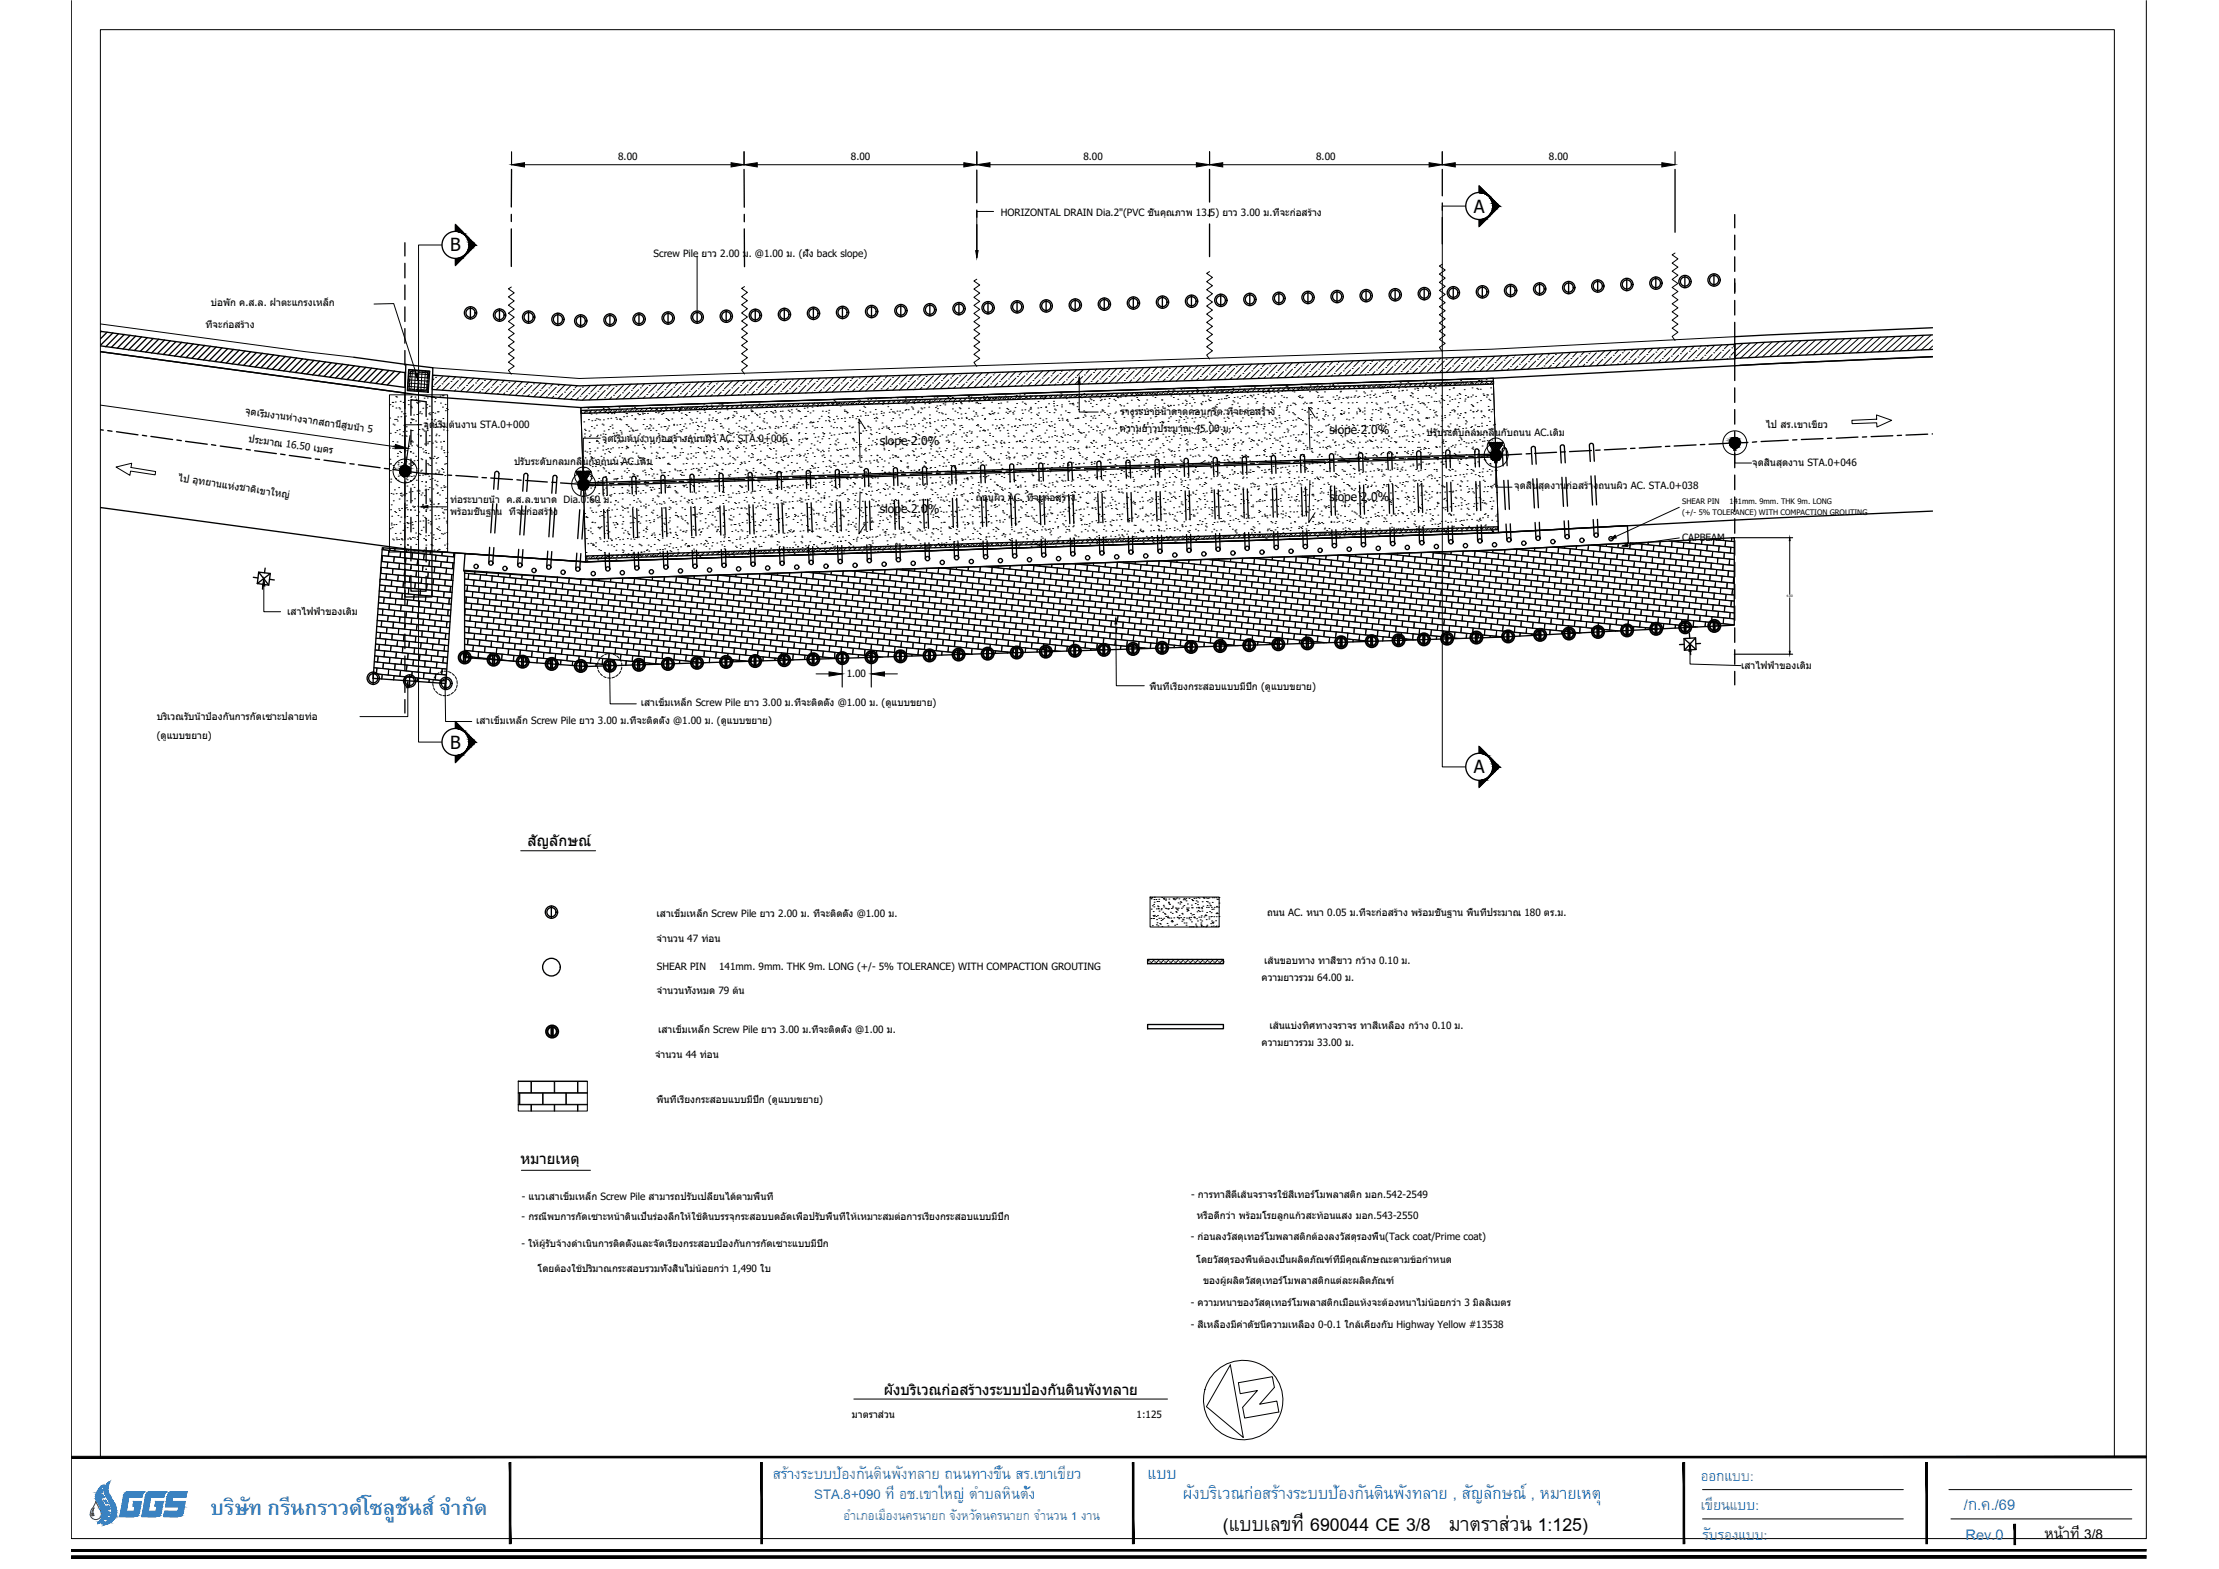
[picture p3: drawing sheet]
<svg xmlns="http://www.w3.org/2000/svg" width="420mm" height="297mm" viewBox="0 0 420 297" stroke-linecap="round" stroke-linejoin="round" font-family="sans-serif">
<defs><g id="words">
<text font-size="5.3" fill="#2776bb" x="39.8" y="286.8">บริษัท กรีนกราวด์โซลูชั่นส์ จำกัด</text>
<text font-size="5.1" x="231.6" y="289.8">(แบบเลขที่ 690044 CE 3/8 มาตราส่วน 1:125)</text>
<g font-size="4.3" fill="#2776bb">
<text x="217.3" y="280">แบบ</text>
<text x="224" y="283.8">ผังบริเวณก่อสร้างระบบป้องกันดินพังทลาย , สัญลักษณ์ , หมายเหตุ</text>
<text x="371.8" y="285.9">/ก.ค./69</text>
<text x="372.2" y="291.5">Rev.0</text>
</g>
<text font-size="3.9" x="387.1" y="291.3">หน้าที่ 3/8</text>
<g font-size="3.8" fill="#2776bb">
<text x="146.3" y="280">สร้างระบบป้องกันดินพังทลาย ถนนทางขึ้น สร.เขาเขียว</text>
<text x="154.2" y="283.7">STA.8+090 ที่ อช.เขาใหญ่ ตำบลหินตั้ง</text>
</g>
<g font-size="3.7" fill="#2776bb">
<text x="322" y="280.3">ออกแบบ:</text>
<text x="322" y="285.9">เขียนแบบ:</text>
<text x="322.4" y="291.5">รับรองแบบ:</text>
</g>
<g font-size="3.4">
<text x="279.1" y="40.3">A</text>
<text x="85.2" y="47.6">B</text>
<text x="85.2" y="141.7">B</text>
<text x="279.1" y="146.4">A</text>
</g>
<text font-size="3.2" fill="#2776bb" x="159.7" y="287.9">อำเภอเมืองนครนายก จังหวัดนครนายก จำนวน 1 งาน</text>
<g font-size="2.8">
<text x="99.9" y="160.2">สัญลักษณ์</text>
<text x="98.6" y="220.3">หมายเหตุ</text>
<text x="167.3" y="264">ผังบริ</text>
<text x="173.5" y="264">เวณก่อสร้างระบบป้องกันดิ</text>
<text x="203.5" y="264">นพังทลาย</text>
</g>
<g font-size="2.3">
<text x="251.8" y="82.1">slope 2.0%</text>
<text x="166.6" y="84.3">slope 2.0%</text>
<text x="251.8" y="94.9">slope 2.0%</text>
<text x="166.6" y="97.1">slope 2.0%</text>
</g>
<g font-size="1.9">
<text x="117.1" y="30.3">8.00</text>
<text x="161.1" y="30.3">8.00</text>
<text x="205.1" y="30.3">8.00</text>
<text x="249.2" y="30.3">8.00</text>
<text x="293.3" y="30.3">8.00</text>
<text x="189.5" y="40.9">HORIZONTAL DRAIN Dia.2&quot;(PVC ชั้นคุณภาพ 13.5) ยาว 3.00 ม.ที</text>
<text x="242.3" y="40.9">่จะก่อสร้าง</text>
<text x="123.7" y="48.6">Screw Pile ยาว 2.00 ม. @1.00 ม. (ฝั่ง back slope)</text>
<text x="39.9" y="58">บ่อพัก ค.ส.ล. ฝาตะแกรงเหล็ก</text>
<text x="38.9" y="62.2">ที</text>
<text x="40.3" y="62.2">่จะก่อสร้าง</text>
<text x="46.4" y="78.5" transform="rotate(8 46.4 78.5)">จุ</text>
<text x="47" y="83.7" transform="rotate(8 47 83.7)">ประมาณ 16.50 เมตร</text>
<text x="47.4" y="78.6" transform="rotate(8 47.4 78.6)">ดเริ</text>
<text x="50" y="79" transform="rotate(8 50 79)">่</text>
<text x="50" y="79" transform="rotate(8 50 79)">มงานห่</text>
<text x="55.3" y="79.7" transform="rotate(8 55.3 79.7)">างจากสถานีบน้</text>
<text x="64.5" y="81" transform="rotate(8 64.5 81)">สู ำ</text>
<text x="69.5" y="81.7" transform="rotate(7 69.5 81.7)">5</text>
<text x="80.2" y="81.1">จุดเริ</text>
<text x="83.8" y="81.1">่มต้นงาน STA.0+000</text>
<text x="114" y="83.6">จุดเริ</text>
<text x="117.6" y="83.6">่มต้นงานก่อสร้างถนนผิ</text>
<text x="134.8" y="83.6">ว AC. STA.0+006</text>
<text x="212" y="81.8">ความยาวประมาณ 45.00 ม.</text>
<text x="212.2" y="78.6">รางระบายน้ำดาดคอนกรี</text>
<text x="230.4" y="78.6">ต ที</text>
<text x="233.5" y="78.6">่จะก่อสร้าง</text>
<text x="270.1" y="82.5">ปรับระดับกลมกลื</text>
<text x="283" y="82.5">นกับถนน AC.เดิ</text>
<text x="295.2" y="82.5">ม</text>
<text x="334.3" y="81">ไป สร.เขาเขี</text>
<text x="344.1" y="81">ยว</text>
<text x="97.3" y="88">ปรับระดับกลมกลื</text>
<text x="110.3" y="88">นกับถนน AC.เดิ</text>
<text x="122.4" y="88">ม</text>
<text x="331.8" y="88.3">จุดสิ</text>
<text x="335.1" y="88.3">้นสุดงาน STA.0+046</text>
<text x="33.7" y="91" transform="rotate(9 33.7 91)">ไป อุ</text>
<text x="37.5" y="91.6" transform="rotate(9 37.5 91.6)">ทยานแห่</text>
<text x="44.3" y="92.7" transform="rotate(9 44.3 92.7)">งชาติ</text>
<text x="48.5" y="93.4" transform="rotate(9 48.5 93.4)">เขาใหญ่</text>
<text x="85.2" y="95.2">ท่อระบายน้ำ ค.ส.ล.ขนาด Dia.0.60 ม.</text>
<text x="184.8" y="94.9">ถนนผิ</text>
<text x="189.4" y="94.9">ว AC. ที</text>
<text x="195.7" y="94.9">่จะก่อสร้าง</text>
<text x="286.7" y="92.7">จุดสิ</text>
<text x="290.1" y="92.7">้นสุดงานก่อสร้างถนนผิ</text>
<text x="307.3" y="92.7">ว AC. STA.0+038</text>
<text x="85.2" y="97.5">พร้อมชั้นฐาน ที</text>
<text x="97.7" y="97.5">่จะก่อสร้าง</text>
<text x="318.5" y="102.4">CAPBEAM</text>
<text x="54.4" y="116.4">เสาไฟฟ้าของเดิ</text>
<text x="66.6" y="116.4">ม</text>
<text x="160.3" y="128.3">1.00</text>
<text x="217.6" y="130.5">พื</text>
<text x="219" y="130.5">้นที ยงกระสอบแบบมีก (ดูแบบขยาย)</text>
<text x="221.5" y="130.5">่เรี</text>
<text x="235.9" y="130.5">ปี</text>
<text x="329.7" y="126.6">เสาไฟฟ้าของเดิ</text>
<text x="341.9" y="126.6">ม</text>
<text x="29.7" y="136.3">บริ</text>
<text x="31.7" y="136.3">เวณรับน้ำป้องกันการกัดเซาะปลายท่อ</text>
<text x="90.2" y="137">เสาเข็มเหล็ก Screw Pile ยาว 3.00 ม.ที</text>
<text x="120.5" y="137">่จะติ</text>
<text x="121.3" y="133.7">เสาเข็มเหล็ก Screw Pile ยาว 3.00 ม.ที</text>
<text x="123.6" y="137">ดตั้ง @1.00 ม. (ดูแบบขยาย)</text>
<text x="151.7" y="133.7">่จะติ</text>
<text x="154.8" y="133.7">ดตั้ง @1.00 ม. (ดูแบบขยาย)</text>
<text x="29.7" y="139.9">(ดูแบบขยาย)</text>
<text x="124.3" y="173.6">เสาเข็มเหล็ก Screw Pile ยาว 2.00 ม. ที</text>
<text x="155.3" y="173.6">่จะติ</text>
<text x="158.4" y="173.6">ดตั้ง @1.00 ม.</text>
<text x="239.9" y="173.4">ถนน AC. หนา 0.05 ม.ที</text>
<text x="258.6" y="173.4">่จะก่อสร้าง พร้อมชั้นฐาน พื</text>
<text x="279" y="173.4">้นที</text>
<text x="281.5" y="173.4">่ประมาณ 180 ตร.ม.</text>
<text x="124.3" y="178.3">จำนวน 47 ท่อน</text>
<text x="124.4" y="183.6">SHEAR PIN ∅141mm. 9mm. THK 9m. LONG (+/- 5% TOLERANCE) WITH COMPACTION GROUTING</text>
<text x="238.9" y="185.7">ความยาวรวม 64.00 ม.</text>
<text x="239.4" y="182.6">เส้นขอบทาง ทาสี</text>
<text x="253" y="182.6">ขาว กว้าง 0.10 ม.</text>
<text x="124.4" y="188.2">จำนวนทั้งหมด 79 ต้น</text>
<text x="124.6" y="195.6">เสาเข็มเหล็ก Screw Pile ยาว 3.00 ม.ที</text>
<text x="155" y="195.6">่จะติ</text>
<text x="158.1" y="195.6">ดตั้ง @1.00 ม.</text>
<text x="238.9" y="197.9">ความยาวรวม 33.00 ม.</text>
<text x="240.4" y="194.9">เส้นแบ่งทิ</text>
<text x="247.9" y="194.9">ศทางจราจร ทาสี</text>
<text x="260.9" y="194.9">เหลื</text>
<text x="264" y="194.9">อง กว้าง 0.10 ม.</text>
<text x="124" y="200.3">จำนวน 44 ท่อน</text>
<text x="124.3" y="208.9">พื</text>
<text x="125.6" y="208.9">้นที ยงกระสอบแบบมีก (ดูแบบขยาย)</text>
<text x="128.1" y="208.9">่เรี</text>
<text x="142.5" y="208.9">ปี</text>
<text x="98.8" y="227.2">- แนวเสาเข็มเหล็ก Screw Pile สามารถปรับเปลี</text>
<text x="135" y="227.2">่ยนได้ตามพื</text>
<text x="144" y="227.2">้นที</text>
<text x="146.5" y="227.2">่</text>
<text x="225.6" y="226.8">- การทาสีเส้นจราจรใช้สี</text>
<text x="233.1" y="226.8">ตี</text>
<text x="245" y="226.8">เทอร์โมพลาสติ</text>
<text x="256.8" y="226.8">ก มอก.542-2549</text>
<text x="98.8" y="231">- กรณี</text>
<text x="103.6" y="231">พบการกัดเซาะหน้าดิ</text>
<text x="119.5" y="231">นเป็นร่องลึ</text>
<text x="127.7" y="231">กให้ใช้ดิ</text>
<text x="134.1" y="231">นบรรจุกระสอบบดอัดเพื</text>
<text x="152" y="231">่อปรับพื</text>
<text x="157.7" y="231">้นที</text>
<text x="160.2" y="231">่ให้เหมาะสมต่อการเรี</text>
<text x="176" y="231">ยงกระสอบแบบมีก</text>
<text x="188.9" y="231">ปี</text>
<text x="226.6" y="230.7">หรื กว่า พร้อมโรยลูกแก้วสะท้อนแสง มอก.543-2550</text>
<text x="228.7" y="230.7">อดี</text>
<text x="98.7" y="236">- ให้ผู้รับจ้างดำเนิ</text>
<text x="112.1" y="236">นการติ</text>
<text x="117.3" y="236">ดตั้งและจัดเรี</text>
<text x="127.3" y="236">ยงกระสอบป้องกันการกัดเซาะแบบมีก</text>
<text x="154.6" y="236">ปี</text>
<text x="225.5" y="234.7">- ก่อนลงวัสดุเทอร์โมพลาสติ</text>
<text x="226.5" y="239">โดยวัสดุรองพื</text>
<text x="237.1" y="239">้นต้องเป็นผลิ</text>
<text x="246.9" y="239">ตภัณฑ์ทีคุณลักษณะตามข้อกำหนด</text>
<text x="247.2" y="234.7">กต้องลงวัสดุรองพื</text>
<text x="253.7" y="239">่มี</text>
<text x="261.1" y="234.7">้น(Tack coat/Prime coat)</text>
<text x="101.8" y="240.9">โดยต้องใช้ปริ</text>
<text x="112.2" y="240.9">มาณกระสอบรวมทั้งสิ</text>
<text x="128.4" y="240.9">้นไม่น้อยกว่า 1,490 ใบ</text>
<text x="227.8" y="243.1">ของผู้ผลิ</text>
<text x="234.6" y="243.1">ตวัสดุเทอร์โมพลาสติ</text>
<text x="250.7" y="243.1">กแต่ละผลิ</text>
<text x="258.5" y="243.1">ตภัณฑ์</text>
<text x="225.5" y="247.2">- ความหนาของวัสดุเทอร์โมพลาสติ</text>
<text x="225.5" y="251.5">- สี</text>
<text x="227.9" y="251.5">เหลื</text>
<text x="231" y="251.5">องมี</text>
<text x="234.2" y="251.5">ค่าดัชนี</text>
<text x="239.8" y="251.5">ความเหลื</text>
<text x="247" y="251.5">อง 0-0.1 ใกล้เคี</text>
<text x="252.4" y="247.2">กเมื</text>
<text x="255.3" y="247.2">่อแห้งจะต้องหนาไม่น้อยกว่า 3 มิ</text>
<text x="259.5" y="251.5">ยงกับ Highway Yellow #13538</text>
<text x="280" y="247.2">ลลิ</text>
<text x="282.4" y="247.2">เมตร</text>
<text x="161.3" y="268.5">มาตราส่วน</text>
<text x="215.2" y="268.5">1:125</text>
</g>
<g font-size="1.4">
<text x="318.5" y="95.5">SHEAR PIN ∅141mm. 9mm. THK 9m. LONG</text>
<text x="318.5" y="97.4">(+/- 5% TOLERANCE) WITH COMPACTION GROUTING</text>
</g>
<text font-size=".6" x="338.3" y="113.1">4.00</text>
</g></defs>
<path d="M19 65.5l38.7 5.3M19 62.7l38.9 5.3M365.9 67.5l-36.5 1.7M365.9 62l-37.4 1.7M365.9 63.4l-37.4 1.7M365.9 66.2l-37.4 1.6" fill="none" stroke="#000" stroke-width=".25"/>
<!-- layer: 0 -->
<g fill="none" stroke="#000" stroke-width=".19">
<path d="M13.5 .1v291.2h392.9v-291.2M277.5 39h-4.4v106.2h4.4M83.7 46.4h-4.5v94.1h4.5M96.8 54.3l-.5 .4 1.1 .7-1.1 .8 1.1 .8-1.1 .8 1.1 .7-1.1 .8 1.1 .8-1.1 .8 1.1 .7-1.1 .8 1.1 .7-1.1 .8 1.1 .8-1.1 .8 1.1 .7-1.1 .8 1.1 .8-1.1 .8 1.1 .7-1.1 .8 .5 .8M141 54.3l-.6 .3 1.1 .8-1.1 .8 1.1 .7-1.1 .8 1.1 .7-1.1 .9 1.1 .7-1.1 .8 1.1 .7-1.1 .8 1.1 .8-1.1 .8 1.1 .7-1.1 .8 1.1 .8-1.1 .8 1.1 .7-1.1 .8 1.1 .7-1.1 .8 .6 .8M185 52.9l-.6 .3 1.1 .8-1.1 .7 1.1 .8-1.1 .8 1.1 .8-1.1 .7 1.1 .8-1.1 .7 1.1 .8-1.1 .8 1.1 .8-1.1 .7 1.1 .8-1.1 .8 1.1 .8-1.1 .7 1.1 .8-1.1 .8 1.1 .7-1.1 .8 .6 .8M229 51.4l-.5 .4 1.1 .7-1.1 .8 1.1 .8-1.1 .7 1.1 .8-1.1 .8 1.1 .8-1.1 .7 1.1 .8-1.1 .8 1.1 .8-1.1 .7 1.1 .8-1.1 .8 1.1 .7-1.1 .8 1.1 .8-1.1 .7 1.1 .8-1.1 .8 .5 .8M273.1 50l-.6 .4 1.1 .7-1.1 .8 1.1 .7-1.1 .9 1.1 .7-1.1 .8 1.1 .7-1.1 .8 1.1 .8-1.1 .8 1.1 .7-1.1 .8 1.1 .8-1.1 .8 1.1 .7-1.1 .8 1.1 .7-1.1 .8 1.1 .8-1.1 .8 .6 .7M317.2 47.9l-.6 .3 1.1 .8-1.1 .8 1.1 .8-1.1 .7 1.1 .8-1.1 .8 1.1 .8-1.1 .7 1.1 .8-1.1 .8 1.1 .8-1.1 .7 1.1 .8-1.1 .7 1.1 .8-1.1 .8 1.1 .8-1.1 .7 1.1 .8-1.1 .8 .6 .8M19 61.3l38.8 5.3 9.2 1M73.7 74.7h11.1v29.8h-11.1zM77.1 73.8l4 .2"/>
<path d="M77.2 73.1l3.9 .3M77.2 72.5l4 .3M77.3 71.9l3.9 .3M77.3 71.3l3.9 .3M77.3 70.7l4 .2M77.4 70l4 .3M77.5 70l-.3 3.9M78.1 70l-.3 4M78.7 70.1l-.3 3.9M79.3 70.1l-.3 4M79.9 70.2l-.2 3.9M80.6 70.2l-.3 4"/>
<path d="M81.2 70.3l-.3 3.9M82 73.1h.1M82.2 71.7l-.3 .3M82.5 71.4h.1M82.8 71.1h.1M83.4 73l-.8 .8M83.7 72.7h.1M83.9 71.3l-1.6 1.5M84.9 73.9h.1M85.1 72.5l-1.4 1.4M85.1 71.2l-1.1 1.2M85.4 72.2h.1"/>
<path d="M86.3 71.3l-.6 .6M86.3 73.8l-.2 .2M86.6 73.4h.1M86.8 72l-1.5 1.6M87.1 71.7h.1M87.4 71.4h.1M88 73.3l-.8 .8M88.3 73h.1M88.5 71.6l-1.5 1.5M89.6 74.2h.1M89.7 72.8l-1.4 1.4M89.7 71.6l-1.1 1.1"/>
<path d="M90 72.5h.1M90.9 71.7l-.6 .5M91 74.1l-.4 .3M91.3 73.8h.1M91.4 72.4l-1.5 1.5M91.7 72h.1M92.7 73.6l-.9 .9M93 73.3h.1M93.1 71.9l-1.5 1.5M94.2 74.5h.1M94.3 71.9l-1 1.1M94.4 73.1l-1.4 1.4"/>
<path d="M94.7 72.8h.1M95.5 72l-.5 .5M95.6 74.4l-.4 .3M95.9 74.1h.1M96.1 72.7l-1.6 1.5M96.4 72.4h.1M97.3 73.9l-.9 .9M97.6 73.6h.1M97.7 72.2l-1.5 1.6M98.8 74.8h.1M98.9 72.2l-1 1.1M99 73.4l-1.4 1.5"/>
<path d="M99.3 73.1h.1M100.1 72.3l-.5 .5M100.2 74.7l-.3 .3M100.5 74.4h.1M100.7 73l-1.6 1.5M101 72.7h.1M101.9 74.2l-.9 .9M102.2 73.9h.1M102.4 72.5l-1.6 1.6M103.5 75.1h.1M103.5 72.6l-.9 1M103.6 73.8l-1.4 1.4"/>
<path d="M103.9 73.4h.1M104.7 72.7l-.4 .4M104.9 75l-.4 .4M105.2 74.7h.1M105.3 73.3l-1.5 1.5M105.7 73h.1M106.6 74.5l-1 1M106.9 74.2h.1M107 72.8l-1.5 1.6M108.1 75.5h.1M108.2 72.9l-1 1M108.3 74.1l-1.5 1.5"/>
<path d="M108.6 73.8h.1M109.3 73l-.4 .4M109.5 75.3l-.4 .4M109.8 75h.1M110 77.2l172.7-5.6 1 29.2-172.8 5.6zM110 73.6l-1.6 1.5M110.1 78.2h.1M110.2 77.7l-.2 .2M110.3 73.3h.1M110.5 79.9h.1M110.6 77.8h.1M110.6 77.2h.1"/>
<path d="M111.1 78h.1M111.2 77.7l-.6 .6M111.2 74.8l-.9 1M111.3 77.3h.1M111.4 79.4h.1M111.5 74.5h.1M111.5 77.8h.1M111.5 78.3h.1M111.7 73.1l-1.6 1.6M111.7 78.2h.1M111.9 78.4h.1M112.1 79.7h.1"/>
<path d="M112.1 77.6l-.6 .6M112.4 77.8h.1M112.6 79.6h.1M112.9 78.3h.1M112.9 79.3h.1M112.9 74.4l-1.4 1.3M113.1 77.6l-.6 .6M113.1 72.9l-1.3 1.3M113.2 74.1h.1M113.2 79.4h.1M113.4 77.8h.1M113.5 79.5h.1"/>
<path d="M114 77.6l-.5 .5M114.1 75.6h.1M114.2 77.3h.1M114.3 79.5h.1M114.3 77.8h.1M114.4 72.9l-.9 .9M114.5 75.3h.1M114.6 78h.1M114.6 73.9l-1.5 1.6M114.9 73.6h.1M115 77.5l-.6 .6M115.1 79.3h.1"/>
<path d="M115.1 78.3h.1M115.1 77.2h.1M115.2 77.8h.1M115.3 77.4h.1M115.7 79.2h.1M115.7 72.8l-.5 .5M115.8 78.3h.1M115.8 75.1l-.4 .5M116 77.5l-.6 .6M116.2 74.8h.1M116.2 77.8h.1M116.2 78.3h.1"/>
<path d="M116.3 73.4l-1.5 1.6M116.6 79.1h.1M116.6 73.1h.1M116.8 79.4h.1M116.9 77.5l-.6 .5M117 72.8h-.1M117.1 77.8h.1M117.2 77.2h.1M117.3 79.4h.1M117.3 79.3h.1M117.6 79.5h.1M117.6 74.7l-.9 .9"/>
<path d="M117.9 74.4h.1M117.9 77.5l-.6 .5M118 77.8h.1M118 73l-1.5 1.5M118.1 78.9h.1M118.1 78h.1M118.5 78.3h.1M118.7 78.3h.1M118.7 78.8h.1M118.8 77.4l-.6 .6M119 77.8h.1M119.3 74.2l-1.4 1.3"/>
<path d="M119.5 72.7l-1.3 1.4M119.5 73.9h.1M119.6 78.7h.1M119.6 77.3h.1M119.8 77.4l-.6 .6M119.8 77.8h.1M120.1 77.2h.1M120.2 79.3h.1M120.7 78.3h.1M120.7 77.4l-.5 .5M120.8 75.1h.1M120.8 77.8h.1"/>
<path d="M120.8 72.7l-1 .9M120.9 78.5h.1M120.9 73.8l-1.5 1.5M121.1 78.5h.1M121.2 73.4h.1M121.5 78h.1M121.7 78.2h.1M121.7 78.4h.1M121.7 77.8h.1M121.7 77.3l-.6 .6M121.9 79.4h.1M122 78.3h.1"/>
<path d="M122 72.6l-.4 .5M122.2 75l-.4 .4M122.5 74.7h.1M122.6 78.3h.1M122.6 77.8h.1M122.6 73.3l-1.5 1.5M122.6 77.3l-.5 .6M122.9 73h.1M123 77.2h.1M123.1 77.3h.1M123.1 79.3h.1M123.4 72.6l-.1 .1"/>
<path d="M123.6 77.8h.1M123.6 77.3l-.5 .5M123.7 79.3h.1M123.9 74.5l-.8 .8M124 77.3h.1M124.1 77.3h.1M124.1 78.1h.1M124.2 74.2h.1M124.3 77.5h.1M124.3 72.8l-1.5 1.6M124.5 77.8h.1M124.6 78.2h.1"/>
<path d="M124.6 77.2l-.6 .6M124.7 78h.1M125 77.3h.1M125 77.9h.1M125.3 78.4h.1M125.5 78.3h.1M125.5 77.2l-.5 .6M125.6 77.9h.1M125.6 74.1l-1.3 1.2M125.9 73.8h.1M125.9 77.3h.1M125.9 72.5l-1.4 1.4"/>
<path d="M126 77.1h.1M126.1 79.2h.1M126.4 79.4h.1M126.5 77.2l-.6 .6M126.6 79.6h.1M126.8 77.3h.1M127.1 75h.1M127.1 77.7h.1M127.2 72.5l-1 .9M127.2 79.3h.1M127.3 73.6l-1.6 1.5M127.5 78.2h.1"/>
<path d="M127.5 77.2l-.6 .5M127.6 73.3h.1M127.7 77.6h.1M127.8 77.3h.1M128.4 77.1l-.6 .6M128.4 72.4l-.5 .6M128.5 77.9h.1M128.5 74.8l-.4 .4M128.6 77.5h.1M128.7 77.5h.1M128.7 77.3h.1M128.8 74.5h.1"/>
<path d="M129 77h.1M129 78.2h.1M129 73.1l-1.6 1.6M129 79.2h.1M129.3 72.8h.1M129.4 77.1l-.6 .6M129.6 77.3h.1M129.7 72.4l-.1 .1M129.8 78.5h.1M130 78.6h.1M130.1 77.3h.1M130.2 74.4l-.7 .8"/>
<path d="M130.3 77l-.5 .6M130.5 78.1h.1M130.5 74.1h.1M130.5 77.3h.1M130.7 79.3h.1M130.7 72.7l-1.6 1.5M130.7 77.2h.1M130.9 79.5h.1M131 72.4h.1M131.3 77l-.6 .6M131.4 77.3h.1M131.6 77.1h.1"/>
<path d="M131.7 80h.1M131.8 77h.1M131.9 79.2h.1M131.9 73.9l-1.2 1.2M132 77.9h.1M132 76.4h.1M132.2 73.6h.1M132.2 77l-.5 .5M132.3 72.3l-1.4 1.5M132.4 77.3h.1M132.5 78.2h.1M132.7 79.9h.1"/>
<path d="M133.1 76.9h.1M133.1 77.5h.1M133.2 76.9l-.6 .6M133.3 76.5h.1M133.3 77.3h.1M133.3 77.7h.1M133.4 78h.1M133.5 74.8h.1M133.6 72.3l-1.1 1M133.6 73.4l-1.5 1.6M133.7 76.8h.1M133.9 73.1h.1"/>
<path d="M134.2 79.3h.1M134.2 76.9l-.6 .6M134.2 79.7h.1M134.2 77.3h.1M134.3 78.6h.1M134.7 76.7h.1M134.7 79.6h.1M134.8 72.2l-.6 .6M134.9 76.9h.1M134.9 74.7l-.4 .3M134.9 79.1h.1M135.1 76.9l-.6 .6"/>
<path d="M135.2 74.4h.1M135.2 77.3h.1M135.3 73l-1.5 1.5M135.4 79.6h.1M135.5 77.9h.1M135.6 72.7h.1M135.6 79.8h.1M135.7 79.4h.1M135.9 78.2h.1M136.1 76.9l-.6 .6M136.1 77.3h.1M136.1 72.2l-.2 .2"/>
<path d="M136.1 76.5h.1M136.3 78h.1M136.5 76.5h.1M136.6 74.2l-.8 .8M136.7 76.7h.1M136.7 76.4h.1M136.7 76.5h.1M136.9 73.9h.1M137 77.3h.1M137 72.5l-1.5 1.6M137 76.8l-.6 .6M137.2 79.3h.1"/>
<path d="M137.3 72.2h.1M137.5 76.9h.1M137.7 76.3h.1M137.7 79.3h.1M137.7 77.6h.1M137.8 76.9h.1M137.8 79.2h.1M137.9 79.1h.1M138 77.3h.1M138 76.8l-.6 .6M138.3 73.8l-1.2 1.1M138.4 76.9h.1"/>
<path d="M138.6 73.4h.1M138.7 79.1h.1M138.7 72.1l-1.5 1.5M138.8 78.6h.1M138.9 77.3h.1M138.9 76.8l-.5 .5M139 77.9h.1M139 78.8h.1M139.3 76.9h.1M139.3 78h.1M139.4 78.2h.1M139.8 74.7h.1"/>
<path d="M139.9 76.7l-.6 .6M140 79.7h.1M140 72.1l-1.1 1M140 73.3l-1.6 1.5M140.2 78.9h.1M140.3 73h.1M140.3 76.9h.1M140.3 76.5h.1M140.6 76.9h.1M140.7 79.1h.1M140.8 78.8h.1M140.8 76.7l-.5 .6"/>
<path d="M141 76.6h.1M141.1 79.3h.1M141.2 76.9h.1M141.2 74.5l-.3 .3M141.2 72l-.6 .7M141.5 74.2h.1M141.6 72.8l-1.5 1.6M141.7 78.7h.1M141.8 76.7l-.5 .5M142 72.5h.1M142.1 76.9h.1M142.2 77.6h.1"/>
<path d="M142.2 77.9h.1M142.4 77.8h.1M142.5 77.9h.1M142.5 72l-.2 .2M142.8 76.7l-.6 .5M142.9 74.1l-.7 .6M142.9 78.2h.1M143 76.9h.1M143.2 73.8h.1M143.2 78.5h.1M143.3 78.7h.1M143.3 72.4l-1.5 1.5"/>
<path d="M143.7 72h.1M143.7 76.8h.1M143.7 76.5h.1M143.7 76.6l-.5 .6M143.8 79h.1M143.8 78.4h.1M144 76.9h.1M144.4 79.7h.1M144.6 79.3h.1M144.6 73.6l-1.1 1.1M144.7 79.9h.1M144.7 78.3h.1"/>
<path d="M144.7 76.6l-.6 .6M144.9 73.3h.1M144.9 76.9h.1M145.1 77.9h.1M145.1 71.9l-1.6 1.5M145.5 76.7h.1M145.7 76.6l-.6 .5M145.7 76.8h.1M145.8 76.9h.1M145.9 77.9h.1M146.1 74.5h.1M146.2 78h.1"/>
<path d="M146.3 73.1l-1.5 1.6M146.3 71.9l-1.1 1.1M146.4 78.2h.1M146.6 72.8h.1M146.6 76.8h.1M146.6 76.5l-.6 .6M146.7 78.9h.1M146.7 77.7h.1M146.8 76.9h.1M146.8 78h.1M147.2 76.5h.1M147.5 74.4l-.2 .2"/>
<path d="M147.6 76.5l-.6 .6M147.6 71.8l-.7 .7M147.7 76.9h.1M147.7 77.9h.1M147.8 78.7h.1M147.8 74.1h.1M148 78.9h.1M148 72.7l-1.6 1.5M148.1 77.8h.1M148.1 79.3h.1M148.2 80h.1M148.3 72.4h.1"/>
<path d="M148.5 76.5l-.5 .5M148.6 76.9h.1M148.9 71.8l-.3 .2M149 79.8h.1M149.2 77.7h.1M149.2 73.9l-.6 .6M149.4 77.9h.1M149.5 76.8h.1M149.5 76.4l-.6 .6M149.5 73.6h.1M149.5 76.9h.1M149.5 78.9h.1"/>
<path d="M149.7 72.2l-1.5 1.6M149.8 77.6h.1M149.9 78.2h.1M150 71.9h.1M150 76.7h.1M150.5 76.9h.1M150.5 76.4l-.6 .6M150.7 76.5h.1M150.7 77.5h.1M150.9 73.4l-1 1.1M151 77.8h.1M151.1 80h.1"/>
<path d="M151.2 77.8h.1M151.3 73.1h.1M151.4 76.9h.1M151.4 77.9h.1M151.4 71.7l-1.5 1.6M151.4 76.4l-.6 .5M151.6 79.3h.1M151.8 76.4h.1M152.3 77.3h.1M152.3 76.9h.1M152.4 78.9h.1M152.4 76.4l-.6 .5"/>
<path d="M152.5 74.4h.1M152.5 76.7h.1M152.6 78.8h.1M152.6 73l-1.4 1.5M152.7 71.7l-1.1 1.1M152.8 76.4h.1M152.8 77.2h.1M152.9 77.9h.1M153 72.7h.1M153.2 76.9h.1M153.3 76.3l-.6 .6M153.4 78.2h.1"/>
<path d="M153.5 79.9h.1M153.7 76.4h.1M153.8 77.1h.1M153.9 80h.1M153.9 74.2l-.2 .2M153.9 77.8h.1M154 80h.1M154 71.6l-.8 .8M154.2 73.9h.1M154.2 76.5h.1M154.3 76.3l-.6 .6M154.3 72.5l-1.5 1.6"/>
<path d="M154.5 76.8h.1M154.6 72.2h.1M154.6 76.4h.1M154.7 76.9h.1M154.8 79.8h.1M155.1 79.3h.1M155.2 76.3l-.5 .5M155.3 76.9h.1M155.3 71.6l-.4 .3M155.4 76.7h.1M155.5 78.8h.1M155.6 76.4h.1"/>
<path d="M155.6 73.8l-.6 .5M155.7 77.8h.1M155.9 73.4h.1M155.9 76.8h.1M156 72l-1.5 1.6M156.2 76.2l-.6 .6M156.3 79.7h.1M156.3 71.7h.1M156.4 77.9h.1M156.5 76.4h.1M156.8 76.7h.1M156.8 78.9h.1"/>
<path d="M156.8 78.2h.1M156.9 79.6h.1M156.9 77.7h.1M157 79.8h.1M157 79.1h.1M157.1 76.2l-.5 .6M157.3 73.3l-1 1M157.4 76.4h.1M157.6 73h.1M157.6 76.5h.1M157.7 71.6l-1.5 1.5M157.8 79.4h.1"/>
<path d="M157.9 75.8h.1M158 80h.1M158.1 76h.1M158.1 76.1l-.6 .6M158.3 76.7h.1M158.3 76.5h.1M158.4 76.4h.1M158.4 78.8h.1M158.6 79.3h.1M158.9 76.4h.1M159 72.8l-1.4 1.4M159 76.1l-.5 .6"/>
<path d="M159.1 76.9h.1M159.1 71.4l-1.2 1.3M159.3 72.5h.1M159.3 76.4h.1M159.3 79.2h.1M159.8 76.3h.1M159.9 77.6h.1M159.9 79.1h.1M159.9 77.9h.1M159.9 79.8h.1M160 76.1l-.5 .6M160.2 76.4h.1"/>
<path d="M160.2 77.9h.1M160.2 74.1l-.1 .1M160.4 78.2h.1M160.4 78.1h.1M160.4 71.4l-.8 .8M160.5 73.8h.1M160.7 72.4l-1.6 1.5M160.8 79.1h.1M161 72h.1M161 76.1l-.6 .6M161.1 76.4h.1M161.2 76.4h.1"/>
<path d="M161.3 76.5h.1M161.3 76.1h.1M161.4 78.7h.1M161.4 79h.1M161.7 71.4l-.4 .3M161.9 76h.1M161.9 73.6l-.5 .5M161.9 76l-.5 .6M162.1 76.4h.1M162.1 79.3h.1M162.2 73.3h.1M162.3 78.9h.1"/>
<path d="M162.3 71.9l-1.5 1.5M162.4 75.9h.1M162.5 80h.1M162.6 75.5h.1M162.7 71.6h.1M162.7 77.7h.1M162.8 75.9h.1M162.8 79.8h.1M162.9 78.8h.1M162.9 76l-.6 .6M163 76.4h.1M163.4 77.9h.1"/>
<path d="M163.5 76.9h.1M163.6 73.1l-1 1M163.7 77.1h.1M163.8 78.6h.1M163.8 78.2h.1M163.9 76l-.6 .5M163.9 72.8h.1M163.9 76.4h.1M164.1 71.4l-1.6 1.6M164.3 76.5h.1M164.3 78.6h.1M164.3 75.7h.1"/>
<path d="M164.6 76.4h.1M164.7 78h.1M164.8 75.9l-.5 .6M164.8 76.4h.1M164.9 75.6h.1M165.3 72.7l-1.4 1.3M165.4 78.4h.1M165.5 71.2l-1.3 1.3M165.5 79.2h.1M165.6 72.4h.1M165.7 75.4h.1M165.7 77.5h.1"/>
<path d="M165.8 76.4h.1M165.8 75.9l-.6 .6M165.8 79.7h.1M165.8 75.5h.1M165.9 79h.1M165.9 78.4h.1M166 79.2h.1M166.2 75.9h.1M166.4 75.4h.1M166.5 73.9h.1M166.7 76.4h.1M166.8 75.9l-.6 .5"/>
<path d="M166.8 71.2l-.9 .8M166.8 73.6h.1M166.8 78.3h.1M166.8 77.9h.1M166.9 75.9h.1M167 72.2l-1.6 1.6M167.1 76.5h.1M167.1 76.1h.1M167.2 75.9h.1M167.2 78.7h.1M167.3 71.9h.1M167.3 78.2h.1"/>
<path d="M167.6 76.4h.1M167.7 75.8l-.6 .6M168.1 71.1l-.5 .5M168.1 75.9h.1M168.1 76.4h.1M168.1 77h.1M168.2 73.4l-.4 .5M168.4 78h.1M168.5 73.1h.1M168.6 75.3h.1M168.7 77.5h.1M168.7 75.8l-.6 .6"/>
<path d="M168.7 71.7l-1.5 1.6M168.7 79.7h.1M169 78h.1M169 71.4h.1M169 75.9h.1M169 79.2h.1M169.2 78h.1M169.3 71.1h.1M169.4 78.2h.1M169.6 75.8l-.6 .6M169.8 77.8h.1M169.9 75.3h.1"/>
<path d="M169.9 75.9h.1M169.9 73l-.9 .9M170.1 76.4h.1M170.2 78.6h.1M170.3 72.7h.1M170.3 77.8h.1M170.4 79.1h.1M170.4 71.3l-1.5 1.5M170.6 75.8l-.6 .5M170.8 78.2h.1M170.9 75.9h.1M171.4 77.7h.1"/>
<path d="M171.4 75.4h.1M171.4 76h.1M171.5 77.5h.1M171.5 75.7l-.6 .6M171.6 79.7h.1M171.6 76.4h.1M171.6 72.5l-1.3 1.4M171.8 75.9h.1M171.9 71l-1.3 1.4M172 72.2h.1M172 77.6h.1M172.5 75.7l-.6 .6"/>
<path d="M172.5 79.2h.1M172.6 77h.1M172.7 75.9h.1M172.8 77.2h.1M172.8 77.5h.1M172.9 73.8h.1M173.1 76.4h.1M173.1 78.5h.1M173.1 71l-.8 .9M173.2 73.4h.1M173.4 72l-1.6 1.6M173.4 75.3h.1"/>
<path d="M173.4 75.7l-.5 .5M173.7 71.7h.1M173.7 75.9h.1M173.7 78.1h.1M173.8 77.8h.1M174.3 78.1h.1M174.4 77.2h.1M174.4 75.6l-.6 .6M174.5 70.9l-.6 .5M174.5 75.3h.1M174.5 77.4h.1M174.6 75.9h.1"/>
<path d="M174.6 73.3l-.4 .4M174.6 79.6h.1M174.9 73h.1M174.9 79.1h.1M175 77.2h.1M175 71.6l-1.5 1.5M175.1 76.4h.1M175.1 79.3h.1M175.3 71.3h.1M175.3 75.6l-.5 .6M175.5 75.9h.1M175.7 70.9l-.1 .1"/>
<path d="M175.9 77.1h.1M175.9 76.4h.1M175.9 76.1h.1M176 78.6h.1M176 80h.1M176 79.2h.1M176.1 76.3h.1M176.3 72.8l-.9 .9M176.3 75.6l-.6 .5M176.4 75h.1M176.4 75.9h.1M176.6 72.5h.1"/>
<path d="M176.7 71.1l-1.5 1.6M176.9 75.3h.1M176.9 79.8h.1M177.1 77.2h.1M177.3 77.8h.1M177.3 75.6l-.6 .5M177.4 75.9h.1M177.4 76.9h.1M177.4 75.2h.1M177.5 77.4h.1M177.5 79.5h.1M177.8 78.1h.1"/>
<path d="M178 76.8h.1M178 72.4l-1.3 1.2M178.2 78.2h.1M178.2 75.5l-.5 .6M178.3 72h.1M178.3 75.9h.1M178.3 70.9l-1.4 1.3M178.4 79.6h.1M178.4 78.3h.1M178.6 76.4h.1M178.9 76.7h.1M178.9 76.3h.1"/>
<path d="M179 78.4h.1M179 79.5h.1M179.2 75.9h.1M179.2 75.5l-.6 .6M179.3 75.1h.1M179.4 79.2h.1M179.5 79.2h.1M179.5 75.3h.1M179.5 73.3h.1M179.5 70.8l-.9 .9M179.7 71.9l-1.6 1.5M179.9 75h.1"/>
<path d="M179.9 79.4h.1M180 71.6h.1M180.1 75.9h.1M180.1 75.5l-.5 .5M180.3 75.3h.1M180.3 77.4h.1M180.4 76.5h.1M180.4 79.5h.1M180.5 76.1h.1M180.6 75.5h.1M180.8 77.8h.1M180.8 70.8l-.5 .5"/>
<path d="M180.9 73.1l-.3 .4M181 76.4h.1M181.1 75.9h.1M181.1 75.4l-.5 .6M181.2 72.8h.1M181.3 78.1h.1M181.4 71.4l-1.6 1.6M181.4 79.2h.1M181.5 75.5h.1M181.6 77.2h.1M181.7 71.1h.1M181.8 77.4h.1"/>
<path d="M181.9 76.2h.1M181.9 76.3h.1M181.9 78.4h.1M182 75.9h.1M182 79.1h.1M182 76.4h.1M182.1 75.4l-.6 .6M182.1 70.7l-.1 .1M182.5 75.5h.1M182.6 72.7l-.8 .8M182.8 78.3h.1M182.9 72.4h.1"/>
<path d="M182.9 79h.1M183 79.2h.1M183 75.3l-.5 .6M183.1 71l-1.6 1.5M183.3 75.1h.1M183.4 75.5h.1M183.4 77.3h.1M183.4 75h.1M183.4 79.4h.1M183.4 76.1h.1M183.9 75.3h.1M183.9 75.2h.1"/>
<path d="M183.9 79.3h.1M184 76h.1M184 75.3l-.6 .6M184.1 79.5h.1M184.3 77.8h.1M184.3 75.5h.1M184.3 72.2l-1.2 1.2M184.4 78.8h.1M184.6 71.9h.1M184.7 70.6l-1.5 1.4M184.7 76.3h.1M184.7 78.1h.1"/>
<path d="M184.8 78.4h.1M184.9 75.9h.1M185 76.2h.1M185 75.3l-.6 .5M185 78.8h.1M185.2 76.4h.1M185.3 75.5h.1M185.5 76.4h.1M185.8 73.1h.1M185.9 75.3l-.6 .5M185.9 78.6h.1M185.9 70.6l-1 1"/>
<path d="M186 71.7l-1.5 1.6M186.1 77.3h.1M186.2 75.5h.1M186.2 75.1h.1M186.3 71.4h.1M186.3 77.2h.1M186.4 79.4h.1M186.4 75.7h.1M186.4 79.2h.1M186.9 75h.1M186.9 75.3l-.6 .5M187 75.6h.1"/>
<path d="M187.1 75.5h.1M187.2 70.6l-.6 .5M187.2 78.3h.1M187.2 73l-.3 .3M187.3 75.3h.1M187.5 78.4h.1M187.5 78.5h.1M187.6 72.7h.1M187.7 71.3l-1.5 1.5M187.7 76.1h.1M187.7 77.8h.1M187.8 75.2l-.6 .6"/>
<path d="M187.8 78.3h.1M187.9 75.5h.1M188 71h.1M188 75.5h.1M188 78.3h.1M188.2 78.1h.1M188.3 75.2h.1M188.4 79.4h.1M188.5 75.4h.1M188.5 70.5l-.2 .2M188.8 75.2l-.6 .6M188.9 75.5h.1"/>
<path d="M188.9 78.2h.1M188.9 72.5l-.7 .8M189 76.4h.1M189.1 75.1h.1M189.2 77.2h.1M189.2 79.4h.1M189.3 72.2h.1M189.4 70.8l-1.5 1.6M189.4 75.3h.1M189.5 76.3h.1M189.7 70.5h.1M189.7 75.1l-.6 .6"/>
<path d="M189.9 75.5h.1M189.9 79.2h.1M190 75.2h.1M190.3 75h.1M190.5 78h.1M190.6 77.3h.1M190.7 76.1h.1M190.7 72l-1.2 1.2M190.7 75.1l-.6 .6M190.8 78.3h.1M190.8 75.5h.1M190.8 75.3h.1"/>
<path d="M190.8 77.5h.1M190.9 75.1h.1M191 71.7h.1M191.1 78h.1M191.1 70.4l-1.5 1.5M191.3 77.8h.1M191.6 75.1l-.5 .5M191.7 75.5h.1M191.7 78.1h.1M191.8 78.4h.1M192 77.8h.1M192.1 75h.1"/>
<path d="M192.2 73h.1M192.2 77.2h.1M192.3 79.3h.1M192.3 70.4l-1 1M192.4 71.6l-1.6 1.5M192.4 74.9h.1M192.5 76.4h.1M192.6 75l-.6 .6M192.7 71.3h.1M192.7 75.5h.1M192.9 75.3h.1M192.9 79.4h.1"/>
<path d="M193 74.8h.1M193.1 79.6h.1M193.4 79.2h.1M193.5 77.6h.1M193.5 76.1h.1M193.5 75l-.5 .6M193.6 75.5h.1M193.6 78.3h.1M193.6 70.3l-.6 .7M193.6 72.8l-.3 .3M193.8 75h.1M193.9 72.5h.1"/>
<path d="M193.9 74.7h.1M194 76.4h.1M194.1 77.6h.1M194.1 71.1l-1.6 1.6M194.2 76.5h.1M194.3 75.3h.1M194.4 70.8h.1M194.5 75.5h.1M194.5 75l-.6 .6M194.7 77.8h.1M194.9 70.3l-.3 .2M195 75h.1"/>
<path d="M195 77.5h.1M195.1 77.1h.1M195.2 77.4h.1M195.2 79.3h.1M195.2 78.1h.1M195.3 72.4l-.7 .7M195.5 75.5h.1M195.5 74.5h.1M195.5 75l-.6 .5M195.6 72h.1M195.7 70.7l-1.5 1.5M195.9 75h.1"/>
<path d="M196 76.4h.1M196 70.3h.1M196 74.4h.1M196.3 78.4h.1M196.4 75.5h.1M196.4 74.9l-.5 .6M196.5 78.6h.1M196.5 77.2h.1M196.6 76h.1M196.6 78.2h.1M196.8 75h.1M196.9 79.2h.1"/>
<path d="M197 71.9l-1.1 1.1M197.1 77.2h.1M197.3 71.6h.1M197.3 75h.1M197.4 75.3h.1M197.4 74.9l-.6 .6M197.4 79.5h.1M197.4 70.2l-1.5 1.5M197.5 80h.1M197.6 75.6h.1M197.8 75h.1M197.8 75.3h.1"/>
<path d="M197.9 75h.1M198 77.1h.1M198 77h.1M198 79.3h.1M198.1 79.9h.1M198.2 77.8h.1M198.3 74.9l-.5 .5M198.5 72.8h.1M198.5 76.4h.1M198.7 75h.1M198.7 78.1h.1M198.7 71.4l-1.6 1.6"/>
<path d="M198.7 70.2l-1.1 1.1M199 71.1h.1M199 79.8h.1M199.3 74.8l-.5 .6M199.5 76h.1M199.5 76.4h.1M199.5 76.9h.1M199.6 78.1h.1M199.6 75h.1M199.6 77.5h.1M199.9 77.6h.1M199.9 72.7l-.2 .2"/>
<path d="M200 70.1l-.7 .7M200.1 76.8h.1M200.2 72.4h.1M200.3 74.8l-.6 .6M200.4 79.2h.1M200.4 71l-1.6 1.5M200.5 75h.1M200.5 79.6h.1M200.7 70.7h.1M200.7 74.4h.1M200.8 75h.1M200.8 78.6h.1"/>
<path d="M200.9 74.6h.1M201 74.9h.1M201 77h.1M201 76.7h.1M201.1 79.2h.1M201.1 79.5h.1M201.2 74.8l-.5 .5M201.3 75.3h.1M201.3 70.1l-.3 .2M201.5 75h.1M201.6 72.2l-.6 .6M201.7 77.8h.1"/>
<path d="M201.9 75.5h.1M201.9 71.9h.1M201.9 79.6h.1M202 79.4h.1M202.1 70.5l-1.6 1.5M202.1 79.7h.1M202.2 78.1h.1M202.2 74.7l-.6 .6M202.4 76h.1M202.4 70.2h.1M202.4 75h.1M202.4 78.1h.1"/>
<path d="M202.5 76.4h.1M202.9 76.4h.1M203 76.5h.1M203.1 76.4h.1M203.2 74.7l-.6 .6M203.2 76.7h.1M203.3 75h.1M203.3 71.7l-1 1.1M203.5 79.2h.1M203.6 71.4h.1M203.8 70l-1.6 1.6M203.9 74.8h.1"/>
<path d="M203.9 79.2h.1M203.9 77h.1M204 79.1h.1M204 76.3h.1M204.1 74.7l-.6 .6M204.1 79.1h.1M204.2 77.5h.1M204.3 75h.1M204.8 75.3h.1M204.9 72.7h.1M205 71.3l-1.5 1.5M205.1 79h.1"/>
<path d="M205.1 74.7l-.6 .5M205.1 70l-1.1 1.1M205.2 75h.1M205.2 77.8h.1M205.2 74.5h.1M205.3 71h.1M205.3 78.6h.1M205.4 75.9h.1M205.4 78h.1M205.5 78.8h.1M205.5 76.1h.1M205.7 78.1h.1"/>
<path d="M206 74.6l-.6 .6M206.1 75h.1M206.1 76h.1M206.2 72.5l-.1 .2M206.4 75.5h.1M206.4 69.9l-.7 .8M206.5 76.4h.1M206.5 79.7h.1M206.5 78.8h.1M206.6 72.2h.1M206.6 75.7h.1M206.7 74.8h.1"/>
<path d="M206.7 70.8l-1.5 1.6M206.8 77h.1M206.9 79.1h.1M207 74.6l-.6 .6M207 75.8h.1M207.1 70.5h.1M207.1 75h.1M207.1 78.7h.1M207.3 79.2h.1M207.6 76.6h.1M207.6 69.9l-.3 .3M207.8 75h.1"/>
<path d="M207.9 75h.1M207.9 72l-.5 .6M207.9 74.6l-.6 .5M208.1 78.6h.1M208.2 75.3h.1M208.3 71.7h.1M208.3 75.8h.1M208.4 78h.1M208.4 70.3l-1.5 1.6M208.5 75.7h.1M208.7 77.8h.1M208.7 77.6h.1"/>
<path d="M208.7 70h.1M208.9 75h.1M208.9 77.8h.1M208.9 74.5l-.6 .6M209.1 75.6h.1M209.1 78.1h.1M209.3 74.5h.1M209.6 78.4h.1M209.7 71.6l-1 1M209.7 74.5h.1M209.8 74.7h.1M209.8 75h.1"/>
<path d="M209.8 76.9h.1M209.8 78.7h.1M209.8 74.5l-.5 .6M209.9 79.1h.1M209.9 76.4h.1M209.9 74.7h.1M210 71.3h.1M210 75.5h.1M210.1 78.3h.1M210.1 69.9l-1.5 1.5M210.3 74.5h.1M210.7 75h.1"/>
<path d="M210.8 79.2h.1M210.8 74.5l-.6 .5M210.9 75.6h.1M210.9 79.7h.1M211.1 78.2h.1M211.2 75.8h.1M211.2 79.9h.1M211.2 72.5h.1M211.2 74.5h.1M211.2 78h.1M211.2 75h.1M211.4 71.1l-1.5 1.4"/>
<path d="M211.5 69.8l-1.2 1.2M211.5 75.3h.1M211.7 70.8h.1M211.7 75.3h.1M211.8 74.5l-.6 .5M212 76.6h.1M212.1 74.5h.1M212.1 75.2h.1M212.1 77.8h.1M212.2 76.8h.1M212.6 78h.1M212.6 72.4l-.1 .1"/>
<path d="M212.6 78.1h.1M212.7 74.7h.1M212.7 74.4l-.5 .6M212.8 76.9h.1M212.8 69.7l-.8 .8M212.8 79h.1M212.9 72h.1M213.1 74.5h.1M213.1 75.1h.1M213.1 70.7l-1.6 1.5M213.2 78h.1M213.2 77.7h.1"/>
<path d="M213.4 70.3h.1M213.4 76.4h.1M213.7 74.4l-.6 .6M214 74.5h.1M214 69.7l-.3 .3M214.1 77.8h.1M214.2 75.8h.1M214.2 77.9h.1M214.3 74.6h.1M214.3 71.9l-.6 .6M214.3 79.1h.1M214.3 78.7h.1"/>
<path d="M214.5 78.9h.1M214.6 71.6h.1M214.6 74.9h.1M214.6 74.3l-.5 .6M214.7 75h.1M214.8 70.2l-1.6 1.5M214.9 74.5h.1M215.1 69.9h.1M215.1 74.8h.1M215.2 75.3h.1M215.4 75.6h.1M215.5 79.8h.1"/>
<path d="M215.6 74.7h.1M215.6 76.9h.1M215.6 77.6h.1M215.6 75.8h.1M215.6 74.3l-.6 .6M215.6 77.8h.1M215.7 79h.1M215.9 74.5h.1M216 71.4l-.9 1M216.1 74.7h.1M216.1 78.1h.1M216.2 77.5h.1"/>
<path d="M216.3 71.1h.1M216.5 69.8l-1.6 1.5M216.6 76.7h.1M216.6 74.3l-.6 .5M216.8 74.5h.1M216.9 76.4h.1M217.1 77.4h.1M217.1 75.7h.1M217.2 77.9h.1M217.5 74.2l-.5 .6M217.6 74.5h.1M217.7 74.5h.1"/>
<path d="M217.7 77.8h.1M217.7 71l-1.4 1.4M217.8 79.1h.1M217.9 77.9h.1M217.9 69.5l-1.3 1.3M218 70.7h.1M218.1 74.4h.1M218.2 75h.1M218.5 74.2l-.6 .6M218.6 74.6h.1M218.6 74.5h.1M218.6 77.2h.1"/>
<path d="M218.7 76.7h.1M218.7 78.9h.1M218.7 75.3h.1M218.7 74.7h.1M218.9 78.8h.1M218.9 74.8h.1M218.9 72.2v.1M219.1 74.3h.1M219.1 77.8h.1M219.2 69.5l-.9 .8M219.2 77.2h.1M219.2 71.9h.1"/>
<path d="M219.4 70.5l-1.6 1.5M219.4 74.2l-.5 .5M219.5 74.5h.1M219.6 78.1h.1M219.6 80h.1M219.7 70.2h.1M219.9 75.7h.1M220 79.8h.1M220 75.7h.1M220 77.9h.1M220.1 77h.1M220.2 79.9h.1"/>
<path d="M220.4 76.4h.1M220.4 74.2l-.6 .5M220.4 69.5l-.4 .4M220.5 74.5h.1M220.6 74.1h.1M220.6 71.7l-.5 .5M220.9 71.4h.1M221.1 76.7h.1M221.1 70l-1.6 1.6M221.1 79.8h.1M221.2 74h.1M221.2 76.9h.1"/>
<path d="M221.3 79.1h.1M221.4 74.1l-.6 .6M221.4 69.8h.1M221.4 74.5h.1M221.5 74.6h.1M221.6 76.7h.1M221.6 78.9h.1M221.6 76.8h.1M221.7 75h.1M222.1 73.9h.1M222.1 73.6h.1M222.2 75.3h.1"/>
<path d="M222.2 76.7h.1M222.2 77.8h.1M222.3 74.1l-.6 .6M222.3 74.5h.1M222.3 73.9h.1M222.3 71.3l-.9 .9M222.6 77.8h.1M222.6 71h.1M222.7 79.6h.1M222.8 69.6l-1.6 1.5M223 73.6h.1M223 75.6h.1"/>
<path d="M223.1 77.8h.1M223.1 76.7h.1M223.1 78h.1M223.1 79.9h.1M223.2 79.5h.1M223.3 74.5h.1M223.3 74.1l-.6 .5M223.3 74.7h.1M223.4 78.9h.1M223.6 79h.1M223.6 73.7h.1M223.7 74.1h.1"/>
<path d="M223.9 76.4h.1M224 70.8l-1.3 1.4M224.2 79.4h.1M224.2 74.5h.1M224.2 73.6h.1M224.2 74l-.6 .6M224.3 69.4l-1.3 1.3M224.3 70.5h.1M224.4 74.6h.1M224.4 76.7h.1M224.4 75.8h.1M224.5 78.9h.1"/>
<path d="M224.5 80h.1M224.6 76.4h.1M224.6 76h.1M224.7 74.1h.1M224.8 79.1h.1M225.1 73.5h.1M225.1 74.5h.1M225.2 75h.1M225.2 74l-.6 .6M225.2 76.4h.1M225.3 72v.1M225.6 69.3l-.9 .9"/>
<path d="M225.6 71.7h.1M225.6 74.1h.1M225.6 76.9h.1M225.7 79.2h.1M225.7 75.3h.1M225.7 70.3l-1.5 1.6M225.9 75.6h.1M226 77.7h.1M226.1 70h.1M226.1 79.9h.1M226.1 77.8h.1M226.1 76.2h.1"/>
<path d="M226.1 74l-.5 .5M226.3 79.1h.1M226.4 73.5h.1M226.5 74.1h.1M226.6 78h.1M226.7 73.8h.1M226.7 77.9h.1M226.8 69.3l-.4 .5M226.9 78h.1M227 71.6l-.5 .4M227.1 73.9l-.6 .6M227.2 79h.1"/>
<path d="M227.3 71.3h.1M227.4 74.5h.1M227.4 76.4h.1M227.5 74.1h.1M227.5 76.6h.1M227.5 69.9l-1.6 1.5M227.5 78.8h.1M227.7 76.1h.1M227.8 69.6h.1M227.8 74.8h.1M227.9 78.9h.1M228 75h.1"/>
<path d="M228 73.9l-.5 .6M228.1 69.2l-.1 .1M228.2 76h.1M228.3 79.1h.1M228.3 74.1h.1M228.7 78.8h.1M228.7 75h.1M228.7 71.1l-.9 .9M228.7 73.4h.1M228.8 75.6h.1M228.9 77.8h.1M228.9 79.9h.1"/>
<path d="M228.9 75.8h.1M229 70.8h.1M229 80h.1M229 73.9l-.6 .6M229.2 75.8h.1M229.2 75.3h.1M229.2 69.4l-1.6 1.6M229.3 74.1h.1M229.3 78.7h.1M229.6 77.8h.1M230 73.5h.1M230 73.9l-.6 .5"/>
<path d="M230 78h.1M230.1 76.9h.1M230.2 78.6h.1M230.2 74.1h.1M230.3 74.5h.1M230.3 77.1h.1M230.4 76.6h.1M230.4 70.7l-1.3 1.3M230.5 78.7h.1M230.7 70.3h.1M230.7 75.6h.1M230.7 69.2l-1.4 1.3"/>
<path d="M230.8 76.3h.1M230.9 73.8l-.5 .6M231.1 74.1h.1M231.1 73.8h.1M231.2 75.6h.1M231.3 78h.1M231.4 74h.1M231.7 78.4h.1M231.7 73.3h.1M231.7 79.1h.1M231.8 75.5h.1M231.9 71.6h.1"/>
<path d="M231.9 77.6h.1M231.9 73.8l-.6 .6M231.9 79.8h.1M231.9 69.1l-.9 .9M232.1 74.1h.1M232.1 70.2l-1.6 1.5M232.2 75.5h.1M232.2 75h.1M232.3 78.3h.1M232.3 74.9h.1M232.4 69.9h.1M232.4 79h.1"/>
<path d="M232.6 79.2h.1M232.6 75.3h.1M232.8 73.8l-.5 .5M233 74.1h.1M233 77.8h.1M233.2 74.5h.1M233.2 78.2h.1M233.2 69.1l-.5 .5M233.3 76.6h.1M233.3 78.8h.1M233.3 71.4l-.4 .4M233.4 73.5h.1"/>
<path d="M233.4 75.9h.1M233.6 78h.1M233.6 71.1h.1M233.6 76.1h.1M233.7 75.3h.1M233.8 69.8l-1.6 1.5M233.8 73.7l-.6 .6M233.9 74.1h.1M234.1 69.4h.1M234.3 75.2h.1M234.3 76.3h.1M234.5 69l-.1 .1"/>
<path d="M234.6 77h.1M234.7 73.3h.1M234.7 78h.1M234.7 75.4h.1M234.8 73.7l-.6 .6M234.8 77.6h.1M234.9 74.1h.1M234.9 79.7h.1M235 71l-.8 .8M235.2 75h.1M235.2 79.1h.1M235.3 77.9h.1"/>
<path d="M235.3 70.7h.1M235.5 69.3l-1.6 1.5M235.6 74.9h.1M235.7 73.9h.1M235.7 78h.1M235.7 73.6l-.5 .6M235.8 74.1h.1M235.9 78.2h.1M236.1 75.3h.1M236.2 74.3h.1M236.2 77.8h.1M236.3 76.5h.1"/>
<path d="M236.3 78.6h.1M236.6 77.8h.1M236.7 74.8h.1M236.7 73.6l-.6 .6M236.7 74.1h.1M236.7 70.5l-1.2 1.2M236.8 74.9h.1M236.9 73.5h.1M236.9 79.1h.1M237 70.2h.1M237 78h.1M237 75.1h.1"/>
<path d="M237 68.9l-1.4 1.4M237.3 74.8h.1M237.5 73.3h.1M237.6 74.1h.1M237.6 75.5h.1M237.6 73.6l-.5 .6M237.7 77.6h.1M237.7 79.8h.1M237.8 76.3h.1M238 76h.1M238.1 73.6h.1M238.2 74.7h.1"/>
<path d="M238.3 71.4h.1M238.3 77.5h.1M238.3 68.9l-1 1M238.4 70l-1.5 1.6M238.5 74.1h.1M238.6 73.6l-.6 .6M238.7 69.8h.1M238.7 79.1h.1M239 73.6h.1M239.1 77h.1M239.1 74.3h.1M239.1 74.9h.1"/>
<path d="M239.2 76.4h.1M239.2 77.4h.1M239.3 78.6h.1M239.3 77.2h.1M239.5 74.1h.1M239.6 73.5l-.6 .6M239.6 75.2h.1M239.6 68.9l-.6 .5M239.6 71.3l-.3 .3M239.7 74.5h.1M239.9 71h.1M239.9 73.6h.1"/>
<path d="M240 77.8h.1M240.1 69.6l-1.6 1.5M240.2 73.9h.1M240.3 74.4h.1M240.3 78.1h.1M240.4 74.1h.1M240.4 69.3h.1M240.4 73.5h.1M240.5 78h.1M240.5 73.5l-.6 .6M240.6 73.2h.1M240.6 75.3h.1"/>
<path d="M240.7 77.5h.1M240.7 77.2h.1M240.8 79.7h.1M240.9 73.6h.1M240.9 68.8l-.2 .1M241.2 74.2h.1M241.3 77.2h.1M241.3 76.3h.1M241.3 75h.1M241.3 70.8l-.7 .8M241.4 79.1h.1M241.5 73.5l-.6 .5"/>
<path d="M241.6 79.3h.1M241.6 70.5h.1M241.8 80h.1M241.8 73.6h.1M241.8 69.1l-1.5 1.6M242 74.3h.1M242.1 76.5h.1M242.1 68.8h.1M242.1 78.6h.1M242.2 79.1h.1M242.2 77h.1M242.4 79.9h.1"/>
<path d="M242.4 76.1h.1M242.4 73.4l-.5 .6M242.6 74.9h.1M242.7 76.2h.1M242.7 74.1h.1M242.7 73.6h.1M243 70.3l-1.1 1.2M243.1 75.2h.1M243.2 79.8h.1M243.3 74h.1M243.4 70h.1M243.4 73.4l-.6 .6"/>
<path d="M243.4 68.7l-1.4 1.5M243.5 73.1h.1M243.5 77.7h.1M243.5 73h.1M243.6 75.3h.1M243.6 77.5h.1M243.6 77.1h.1M243.7 73.6h.1M243.7 79.6h.1M243.7 73.1h.1M243.8 76.8h.1M243.9 73.5h.1"/>
<path d="M244 78h.1M244.2 73.9h.1M244.3 76.7h.1M244.3 73.4l-.5 .5M244.6 71.3h.1M244.6 73.6h.1M244.7 74h.1M244.7 68.7l-1 1.1M244.7 78.1h.1M244.7 69.9l-1.5 1.5M244.8 79.6h.1M244.8 76.3h.1"/>
<path d="M244.9 78.3h.1M245 74.2h.1M245.1 69.6h.1M245.1 76.4h.1M245.2 78.5h.1M245.2 76.6h.1M245.3 73.3l-.6 .6M245.4 79.5h.1M245.5 73.6h.1M245.7 79.1h.1M245.7 73.6h.1M245.8 75h.1"/>
<path d="M245.9 79.2h.1M246 68.7l-.6 .6M246 71.1l-.3 .3M246 75.3h.1M246.1 74.9h.1M246.3 79.4h.1M246.3 73.3l-.6 .6M246.3 70.8h.1M246.3 73.6h.1M246.4 73.2h.1M246.4 75.3h.1M246.5 73.6h.1"/>
<path d="M246.5 69.4l-1.6 1.6M246.5 77.5h.1M246.6 79.6h.1M246.6 75.2h.1M246.8 69.1h.1M246.8 76.4h.1M247 77.7h.1M247 76.1h.1M247.2 73.5h.1M247.2 73.3l-.6 .6M247.3 68.6l-.2 .2M247.4 73.6h.1"/>
<path d="M247.4 76.4h.1M247.4 73.5h.1M247.5 78h.1M247.7 70.7l-.7 .7M247.8 79.2h.1M247.9 74.2h.1M248 70.3h.1M248 76.3h.1M248.1 78.5h.1M248.1 73.1h.1M248.1 77.2h.1M248.2 68.9l-1.6 1.6"/>
<path d="M248.2 73.3l-.6 .5M248.2 76.2h.1M248.3 73.6h.1M248.3 76.3h.1M248.3 77.4h.1M248.4 79.1h.1M248.5 68.7h.1M248.8 73.3h.1M249 79l-1.2-1.9 .2 8M249.1 73.2l-.5 .6M249.2 79.1h.1M249.2 74.1h.1"/>
<path d="M249.2 73.6h.1M249.3 73.2h.1M249.3 79h.1M249.3 78.3h.1M249.4 73.1h.1M249.4 74.3h.1M249.4 70.2l-1.2 1.1M249.5 75.2h.1M249.5 77.4h.1M249.6 79.5h.1M249.6 74.9h.1M249.7 69.9h.1"/>
<path d="M249.8 76h.1M249.8 68.5l-1.5 1.5M250.1 75.2h.1M250.1 73.2l-.6 .6M250.1 73.6h.1M250.2 73.1h.1M250.4 75.9h.1M250.4 75.2h.1M250.4 79.3h.1M250.5 77.7h.1M250.6 79.4h.1M250.8 74.2h.1"/>
<path d="M250.8 78.8h.1M250.9 76.4h.1M250.9 73.5h.1M250.9 71.1h.1M251 78.5h.1M251 78h.1M251 73.2l-.5 .5M251.1 73.6h.1M251.1 68.5l-1.1 1.1M251.1 69.8l-1.5 1.5M251.2 75.8h.1M251.4 69.4h.1"/>
<path d="M251.4 78.7h.1M251.5 76.2h.1M251.7 76.4h.1M251.8 72.9h.1M251.8 76.3h.1M252 73.6h.1M252 73.1l-.5 .6M252.3 73h.1M252.3 78.6h.1M252.3 71l-.2 .2M252.3 72.8h.1M252.4 75.2h.1"/>
<path d="M252.4 68.4l-.7 .7M252.4 77.3h.1M252.5 73.1h.1M252.5 79.5h.1M252.6 73.1h.1M252.6 70.7h.1M252.6 79.1h.1M252.6 77.2h.1M252.8 75.6h.1M252.8 73.3h.1M252.8 69.3l-1.6 1.5M252.9 73.6h.1"/>
<path d="M253 73.1l-.6 .6M253.1 74.9h.1M253.1 68.9h.1M253.2 72.7h.1M253.4 75.6h.1M253.4 73.1h.1M253.5 75.2h.1M253.7 68.4l-.3 .3M253.7 74.2h.1M253.8 78.3h.1M253.8 74.1h.1M253.8 78.4h.1"/>
<path d="M253.9 73.6h.1M253.9 76.2h.1M253.9 73.1l-.5 .5M254 78.4h.1M254 77.7h.1M254 78.5h.1M254 70.5l-.6 .6M254.3 75.4h.1M254.3 70.2h.1M254.3 73.1h.1M254.3 73.5h.1M254.4 78.3h.1"/>
<path d="M254.5 78h.1M254.5 68.8l-1.6 1.5M254.8 68.5h.1M254.8 75.2h.1M254.9 73.1l-.6 .5M254.9 79.4h.1M255.1 75.4h.1M255.2 73.1h.1M255.2 75.2h.1M255.2 76.3h.1M255.3 73.1h.1M255.3 77.3h.1"/>
<path d="M255.3 78.2h.1M255.4 79.5h.1M255.7 70l-1.1 1.1M255.8 75.2h.1M255.9 73l-.6 .6M256 69.8h.1M256 76.3h.1M256.2 79.1h.1M256.2 73.1h.1M256.2 68.4l-1.6 1.5M256.4 75.2h.1M256.5 74.9h.1"/>
<path d="M256.8 74h.1M256.8 73l-.6 .6M256.8 76.2h.1M256.8 78h.1M256.9 78.3h.1M257 75.2h.1M257.1 73.1h.1M257.1 73.2h.1M257.1 77.3h.1M257.3 71h.1M257.3 75h.1M257.3 77.5h.1"/>
<path d="M257.4 77.9h.1M257.4 69.6l-1.5 1.5M257.5 77.7h.1M257.5 68.3l-1.2 1.1M257.7 69.3h.1M257.8 73l-.6 .5M257.8 73.5h.1M257.9 78h.1M258 73.1h.1M258.2 72.9h.1M258.2 74.2h.1M258.3 75.1h.1"/>
<path d="M258.3 77.2h.1M258.3 77.8h.1M258.3 78.4h.1M258.4 79.4h.1M258.4 74.4h.1M258.7 70.8l-.2 .2M258.7 72.9l-.6 .6M258.7 76.3h.1M258.7 68.2l-.7 .7M258.8 74.8h.1M259 70.5h.1M259 73.1h.1"/>
<path d="M259.1 69.1l-1.5 1.6M259.4 74.7h.1M259.4 75.3h.1M259.4 68.8h.1M259.4 79.4h.1M259.6 72.4h.1M259.6 74h.1M259.6 79.1h.1M259.6 79.6h.1M259.7 76.2h.1M259.7 72.9l-.6 .6M259.8 78.3h.1"/>
<path d="M259.8 77.6h.1M259.9 73.1h.1M260.1 74.9h.1M260.1 68.2l-.3 .3M260.3 74.6h.1M260.3 70.3l-.5 .7M260.4 77.5h.1M260.5 75.2h.1M260.5 76.3h.1M260.6 70h.1M260.6 72.8l-.5 .6M260.7 76.5h.1"/>
<path d="M260.8 73.1h.1M260.8 68.7l-1.5 1.5M260.9 77.7h.1M261.1 68.4h.1M261.1 72.9h.1M261.2 75h.1M261.3 77.2h.1M261.3 79.4h.1M261.3 77.4h.1M261.3 73.5h.1M261.4 78h.1M261.6 73.2h.1"/>
<path d="M261.6 72.8l-.6 .6M261.7 77.4h.1M261.7 73.1h.1M261.8 73.4h.1M261.8 74.5h.1M262 69.9l-1 1M262.2 76.3h.1M262.4 69.6h.1M262.4 74.4h.1M262.5 68.2l-1.5 1.6M262.6 72.8l-.6 .5M262.6 73.9h.1"/>
<path d="M262.7 73.1h.1M262.7 76.1h.1M262.8 78.3h.1M262.8 74.3h.1M262.8 78.4h.1M262.8 77.2h.1M263 78.6h.1M263.1 72.4h.1M263.1 79.1h.1M263.3 74.2h.1M263.4 77.1h.1M263.5 74.9h.1"/>
<path d="M263.5 72.8l-.6 .5M263.6 70.8h.1M263.6 73.1h.1M263.7 69.4l-1.4 1.5M263.9 80h.1M263.9 75.3h.1M263.9 68.1l-1.2 1.2M264 72.9h.1M264 75.2h.1M264 79.5h.1M264.1 69.1h.1M264.1 75h.1"/>
<path d="M264.1 75.5h.1M264.1 77.2h.1M264.2 79.4h.1M264.3 77h.1M264.4 77.7h.1M264.5 79.9h.1M264.5 72.8l-.6 .5M264.5 73.1h.1M264.8 73.5h.1M264.8 74h.1M264.9 78h.1M264.9 72.2h.1"/>
<path d="M265 70.7l-.1 .1M265 76.4h.1M265.1 72.5h.1M265.1 68.1l-.7 .7M265.3 70.3h.1M265.4 79.8h.1M265.4 74h.1M265.4 72.7l-.6 .6M265.5 73.1h.1M265.5 68.9l-1.6 1.6M265.6 73.9h.1M265.6 76.1h.1"/>
<path d="M265.7 76.3h.1M265.7 78.2h.1M265.8 68.7h.1M265.9 76.8h.1M266.1 73.3h.1M266.1 77.5h.1M266.3 73.9h.1M266.4 77.6h.1M266.4 72.7l-.6 .6M266.4 73.1h.1M266.4 76.7h.1M266.4 68l-.3 .4"/>
<path d="M266.6 72.4h.1M266.6 79.1h.1M266.7 70.2l-.6 .6M266.9 72.7h.1M266.9 79.6h.1M267 69.9h.1M267 72.8h.1M267 74.9h.1M267.1 75h.1M267.2 77.1h.1M267.2 68.5l-1.6 1.5M267.2 79.3h.1"/>
<path d="M267.2 74.4h.1M267.3 73.1h.1M267.3 76.6h.1M267.3 78.5h.1M267.3 72.6l-.5 .6M267.4 74.5h.1M267.5 68.2h.1M267.5 79.5h.1M267.5 75.2h.1M267.8 72.7h.1M267.8 73.6h.1M267.9 77.7h.1"/>
<path d="M268.2 73.1h.1M268.3 73.5h.1M268.3 72.6l-.6 .6M268.4 79.4h.1M268.4 78h.1M268.4 75.4h.1M268.4 69.8l-1 .9M268.4 73.9h.1M268.4 73.6h.1M268.4 79.5h.1M268.5 76.1h.1M268.6 78.2h.1"/>
<path d="M268.6 79.7h.1M268.7 69.4h.1M268.7 72.7h.1M268.9 76.4h.1M268.9 68l-1.6 1.6M269.2 73.1h.1M269.2 76.3h.1M269.2 72.6l-.5 .5M269.3 73.4h.1M269.5 76.3h.1M269.5 72.3h.1M269.5 76.4h.1"/>
<path d="M269.6 72.1h.1M269.6 72.7h.1M269.7 76.7h.1M269.9 79.1h.1M270 72.8h.1M270 74.9h.1M270 72.4h.1M270.1 77.1h.1M270.1 79.1h.1M270.1 69.3l-1.4 1.4M270.2 79.2h.1M270.2 72.5l-.5 .6"/>
<path d="M270.3 67.9l-1.3 1.2M270.4 68.9h.1M270.4 76.2h.1M270.5 79.1h.1M270.5 74.9h.1M270.6 72.7h.1M270.6 73.3h.1M270.7 77.5h.1M270.8 73.6h.1M270.8 73.3h.1M271 75.2h.1M271.2 72.5l-.6 .6"/>
<path d="M271.3 70.5l-.1 .1M271.4 79h.1M271.4 77.7h.1M271.4 73.8h.1M271.4 73.2h.1M271.5 72.7h.1M271.5 76h.1M271.5 67.8l-.8 .9M271.6 78.1h.1M271.7 70.2h.1M271.8 73.4h.1M271.8 74.5h.1"/>
<path d="M271.8 68.8l-1.5 1.5M271.8 78.6h.1M271.9 78h.1M271.9 76h.1M272 78.7h.1M272.1 68.5h.1M272.1 72.5l-.5 .6M272.3 73.1h.1M272.4 72.7h.1M272.5 75.9h.1M272.7 76.3h.1M272.8 72.8h.1"/>
<path d="M272.8 67.8l-.4 .4M272.9 74.9h.1M272.9 75.5h.1M272.9 78.8h.1M273 77.1h.1M273 79.2h.1M273 79.7h.1M273 70l-.5 .6M273.1 72.1h.1M273.1 75.7h.1M273.1 72.5l-.6 .5M273.3 69.8h.1"/>
<path d="M273.3 72.7h.1M273.4 75.8h.1M273.5 68.4l-1.6 1.5M273.5 78.7h.1M273.6 72.4h.1M273.6 79.1h.1M273.8 68h.1M273.9 72.8h.1M273.9 72.4h.1M274 74.9h.1M274.1 76.6h.1M274.1 72.4l-.6 .6"/>
<path d="M274.2 72.6h.1M274.3 72.7h.1M274.4 73.8h.1M274.4 78.6h.1M274.4 75.9h.1M274.4 72.8h.1M274.4 75.2h.1M274.5 78.1h.1M274.7 69.6l-.9 .9M274.9 77.7h.1M274.9 75.6h.1M275 72.4l-.6 .6"/>
<path d="M275 69.3h.1M275.1 73.5h.1M275.2 77.6h.1M275.2 72.7h.1M275.2 67.9l-1.6 1.5M275.3 73.4h.1M275.3 78h.1M275.4 72.7h.1M275.4 77.8h.1M275.5 75.6h.1M275.8 72.7h.1M275.9 74.8h.1"/>
<path d="M275.9 78.4h.1M276 77h.1M276 72.4l-.6 .5M276.1 79.1h.1M276.1 72.7h.1M276.1 76.2h.1M276.3 74.5h.1M276.4 78.6h.1M276.4 75.4h.1M276.4 74.7h.1M276.4 69.1l-1.3 1.4M276.5 78.3h.1"/>
<path d="M276.6 72h.1M276.6 67.7l-1.3 1.2M276.7 68.8h.1M276.9 72.5h.1M276.9 72.3l-.5 .6M277 72.7h.1M277 72.4h.1M277.1 79.1h.1M277.2 73.8h.1M277.3 75.9h.1M277.4 78.1h.1M277.4 78.2h.1"/>
<path d="M277.4 75.6h.1M277.5 72.4h.1M277.5 74.9h.1M277.5 79.7h.1M277.7 79.9h.1M277.7 70.3l-.1 .1M277.9 72.3l-.6 .6M277.9 75.2h.1M277.9 67.6l-.9 .9M278 70h.1M278 72.7h.1M278.1 68.7l-1.5 1.5"/>
<path d="M278.4 72.2h.1M278.4 77.7h.1M278.4 68.4h.1M278.5 75.1h.1M278.5 72.5h.1M278.6 76.6h.1M278.7 73.4h.1M278.8 72.6h.1M278.8 76.8h.1M278.8 74.8h.1M278.8 78h.1M278.8 72.3l-.5 .5"/>
<path d="M278.9 72.7h.1M278.9 76.9h.1M278.9 78h.1M279 79.1h.1M279.2 67.6l-.4 .4M279.4 69.9l-.5 .4M279.4 75h.1M279.5 77.9h.1M279.6 73.5h.1M279.7 76.2h.1M279.7 69.6h.1M279.7 77.7h.1"/>
<path d="M279.8 72.2l-.6 .6M279.8 72.7h.1M279.8 73.7h.1M279.8 68.2l-1.5 1.6M279.9 72.1h.1M280 72h.1M280.1 67.9h.1M280.3 73.7h.1M280.3 75.8h.1M280.4 78h.1M280.4 77.8h.1M280.5 72h.1"/>
<path d="M280.5 67.5v.1M280.5 72.3h.1M280.5 79.1h.1M280.8 72.7h.1M280.8 72.2l-.6 .6M280.8 74.6h.1M280.8 78.7h.1M280.9 74.8h.1M281 74.9h.1M281.1 78.9h.1M281.1 69.4l-.9 .9M281.2 72.2h.1"/>
<path d="M281.4 69.1h.1M281.4 71.9h.1M281.4 75.2h.1M281.5 74.7h.1M281.5 67.7l-1.5 1.6M281.6 72.6h.1M281.7 72.7h.1M281.7 74.8h.1M281.7 72.2l-.6 .6M281.8 76.9h.1M281.8 79.1h.1M281.9 77.7h.1"/>
<path d="M281.9 75.6h.1M281.9 77.6h.1M282 79.8h.1M282.1 75.8h.1M282.2 72.2h.1M282.2 73.4h.1M282.3 78h.1M282.4 74.6h.1M282.5 77.5h.1M282.6 72.7h.1M282.7 72.2l-.6 .5M282.8 68.9l-1.3 1.4"/>
<path d="M283 67.5l-1.3 1.3M283.1 68.7h.1M284.3 69.9h.1M284.4 67.4l-1 1M284.5 68.5l-1.6 1.5M284.8 68.2h.1M285.7 67.3l-.6 .6M285.7 69.8l-.3 .3M286 69.4h.1M286.2 68l-1.6 1.6M286.5 67.7h.1M286.9 67.3l-.1 .1"/>
<path d="M287.4 69.3l-.8 .7M287.7 68.9h.1M287.9 67.6l-1.6 1.5M288.2 67.3h.1M289.1 68.8l-1.1 1.2M289.4 68.5h.1M289.6 67.1l-1.6 1.6M290.7 69.8h.1M290.8 68.4l-1.5 1.5M290.9 67l-1.2 1.2M291.1 68h.1M292.1 69.6l-.3 .2"/>
<path d="M292.1 67l-.7 .7M292.4 69.3h.1M292.5 67.9l-1.5 1.5M292.8 67.6h.1M293.5 66.9l-.4 .4M293.8 69.1l-.6 .6M294 68.8h.1M294.2 67.4l-1.5 1.5M294.5 67.1h.1M295.4 68.7l-.9 .9M295.7 68.4h.1M295.9 67l-1.6 1.5"/>
<path d="M297.1 68.2l-1.3 1.4M297.3 66.7l-1.2 1.3M297.4 67.9h.1M298.4 69.4h.1M298.7 66.7l-.9 .9M298.7 69.1h.1M298.8 67.7l-1.5 1.6M299.2 67.4h.1M300 66.6l-.5 .5M300.1 68.9l-.4 .5M300.4 68.7h.1M300.5 67.3l-1.5 1.5"/>
<path d="M300.9 67h.1M301.3 66.5l-.1 .2M301.8 68.5l-.8 .8M302.1 68.2h.1M302.3 66.8l-1.6 1.6M302.6 66.5h.1M303.5 68l-1.2 1.2M303.8 67.7h.1M303.9 66.4l-1.5 1.5M305 68.9h.1M305.2 66.3l-1.1 1.1M305.2 67.6l-1.6 1.5"/>
<path d="M305.5 67.3h.1M306.4 68.8l-.2 .2M306.5 66.3l-.7 .7M306.7 68.5h.1M306.9 67.1l-1.5 1.6M307.2 66.8h.1M307.8 66.2l-.3 .3M308.1 68.4l-.6 .6M308.4 68h.1M308.6 66.7l-1.6 1.5M308.9 66.3h.1M309.8 67.9l-1 1"/>
<path d="M310.1 67.6h.1M310.3 66.2l-1.6 1.5M311.5 67.4l-1.4 1.5M311.7 66l-1.3 1.3M311.8 67.1h.1M312.8 68.7h-.1M313 65.9l-.9 .9M313.1 68.4h.1M313.2 67l-1.5 1.5M313.5 66.7h.1M314.3 65.9l-.5 .4M314.5 68.2l-.5 .5"/>
<path d="M314.7 67.9h.1M314.9 66.5l-1.5 1.5M315.2 66.2h.1M315.6 65.8v.1M316.1 67.7l-.8 .9M316.4 67.4h.1M316.6 66l-1.5 1.6M317.8 67.3l-1.2 1.2M318.2 67h.1M318.2 65.7l-1.4 1.4M319.4 68.2h.1M319.5 65.6l-1 1.1"/>
<path d="M319.5 66.8l-1.5 1.6M319.9 66.5h.1M320.8 65.6l-.6 .6M320.8 68l-.3 .3M321.1 67.7h.1M321.3 66.3l-1.6 1.6M321.6 66h.1M322.1 65.5l-.2 .2M322.5 67.6l-.7 .7M322.8 67.3h.1M323 65.9l-1.6 1.5M323.3 65.6h.1"/>
<path d="M324.2 67.1l-1.1 1.1M324.5 66.8h.1M324.7 65.4l-1.6 1.6M325.8 68h.1M325.9 66.7l-1.5 1.4M326 65.3l-1.2 1.2M326.2 66.3h.1M327.1 67.9l-.1 .1M327.3 65.2l-.8 .8M327.4 67.6h.1M327.6 66.2l-1.5 1.5M327.9 65.9h.1"/>
<path d="M328.4 65.3l-.2 .3M328.5 63.7l-46 2.4-172.8 5.6-27.7-2.1M328.5 66.5l-.8 .8M328.5 67.7l-.2 .2M328.6 65.1l-.1 .1M330 65.1l-1.5 1.3M331.4 65l-2.9 2.6M332.7 64.9l-3.2 2.9M334.1 64.8l-3.2 3M335.5 64.8l-3.2 2.9M336.9 64.7l-3.2 2.9M338.3 64.6l-3.2 2.9"/>
<path d="M339.6 64.5l-3.1 3M341 64.5l-3.2 2.9M342.4 64.5l-3.2 2.8M343.7 64.4l-3.1 2.9M345.1 64.3l-3.2 2.9M346.5 64.2l-3.2 3M347.9 64.2l-3.2 2.9M349.2 64.2l-3.2 2.8M350.6 64.1l-3.2 2.9M350.6 79.6l4.7-.2v-.8l2.9 1-2.8 1.2-.1-.8-4.6 .2zM352 64l-3.2 2.9M353.3 64l-3.2 2.9"/>
<path d="M354.7 63.9l-3.2 2.9M356.1 63.8l-3.2 2.9M357.4 63.8l-3.2 2.9M358.8 63.7l-3.2 2.9M360.2 63.7l-3.2 2.8M361.5 63.6l-3.1 2.9M362.9 63.5l-3.2 2.9M364.3 63.5l-3.2 2.9M365.6 63.4l-3.1 2.9M365.9 64.3l-2.1 1.9M365.9 65.5l-.7 .7M22 88.4l2.9-.7-.1 .8 4.7 .8-.1 .6-4.7-.7-.1 .8z"/>
<path d="M110.3 86.4h.1M110.6 88.5h.1M110.7 82.7h.1M110.7 82.2h.1M110.7 81.3h.1M110.7 97.2h.1M110.7 91.4h.1M110.7 85.4h.1M110.8 86.7h.1M110.8 93.4h.1M110.8 89.5h.1M110.8 81.5h.1"/>
<path d="M110.9 97.9h.1M110.9 93.7h.1M111 97.8h.1M111 89.7h.1M111.1 85.6h.1M111.2 98h.1M111.2 94.3h.1M111.2 89.2h.1M111.5 81.6h.1M111.5 83.8h.1M111.6 82.6h.1M111.6 84.9h.1"/>
<path d="M111.6 85.9h.1M111.7 91.3h.1M111.7 89.5h.1M111.7 88.1h.1M111.7 85.5h.1M111.7 96.2h.1M111.8 90.2h.1M111.8 94.2h.1M111.8 100h.1M111.8 82.4h.1M111.8 92.4h.1M111.8 86.5h.1"/>
<path d="M111.9 94.6h.1M112 96.7h.1M112 80.8h.1M112 90.6h.1M112 94.7h.1M112.1 98.9h.1M112.1 86.6h.1M112.1 92h.1M112.1 88.3h.1M112.2 97h.1M112.2 94.9h.1M112.5 81.1h.1"/>
<path d="M112.5 87.7h.1M112.6 85.4h.1M112.6 92.3h.1M112.6 99h.1M112.7 94.1h.1M112.7 88.3h.1M112.8 97h.1M112.9 83.6h.1M112.9 80.5h.1M112.9 83.4h.1M113 82.7h.1M113 94.8h.1"/>
<path d="M113 87.5h.1M113.1 84.8h.1M113.1 91.6h.1M113.1 82.4h.1M113.2 87h.1M113.2 83.6h.1M113.2 89.1h.1M113.2 91.1h.1M113.2 95.8h.1M113.2 99.8h.1M113.2 99.9h.1M113.3 91.3h.1"/>
<path d="M113.3 91.8h.1M113.4 93.5h.1M113.4 83.9h.1M113.4 90.6h.1M113.4 95.6h.1M113.5 97.7h.1M113.5 95.1h.1M113.6 99.9h.1M113.6 88.2h.1M113.7 82.4h.1M113.7 96.8h.1M113.7 91h.1"/>
<path d="M113.8 86.4h.1M113.8 99.7h.1M113.9 97.6h.1M114 80.3h.1M114.1 85.2h.1M114.1 84.4h.1M114.2 82.2h.1M114.2 88.5h.1M114.2 93.9h.1M114.2 80.5h.1M114.3 86.7h.1M114.3 92.7h.1"/>
<path d="M114.3 93.4h.1M114.3 96.8h.1M114.3 81.6h.1M114.3 88.8h.1M114.4 97.9h.1M114.4 83.8h.1M114.5 85.9h.1M114.5 97h.1M114.6 88.1h.1M114.6 82.2h.1M114.6 90.2h.1M114.7 92.4h.1"/>
<path d="M114.7 90.9h.1M114.7 89.2h.1M114.7 85.1h.1M114.8 94.6h.1M114.8 99.6h.1M114.8 93.8h.1M114.9 96.7h.1M114.9 98.9h.1M115.1 84.9h.1M115.1 88h.1M115.2 89.5h.1M115.2 96.2h.1"/>
<path d="M115.2 81.4h.1M115.2 96.6h.1M115.2 85.5h.1M115.3 89.6h.1M115.4 93.8h.1M115.4 85.7h.1M115.5 80.8h.1M115.5 97.9h.1M115.6 93.9h.1M115.6 85h.1M115.6 92h.1M115.7 93.7h.1"/>
<path d="M115.7 87.9h.1M115.8 96.5h.1M115.9 80.5h.1M115.9 82.6h.1M116 81.1h.1M116 87.7h.1M116 84.8h.1M116.1 86.9h.1M116.1 92.3h.1M116.1 99h.1M116.1 89.1h.1M116.1 82h.1"/>
<path d="M116.2 91.3h.1M116.2 90.7h.1M116.3 93.4h.1M116.3 99.4h.1M116.3 82.4h.1M116.3 95.6h.1M116.4 83.6h.1M116.4 97.7h.1M116.4 86.6h.1M116.5 90.7h.1M116.5 99.9h.1M116.5 94.8h.1"/>
<path d="M116.5 82.6h.1M116.6 98.9h.1M116.7 81.9h.1M116.7 87.7h.1M116.7 90.8h.1M116.8 90.6h.1M116.8 96.4h.1M116.8 99.1h.1M116.8 99.3h.1M116.8 83.8h.1M116.9 90.6h.1M117 95.1h.1"/>
<path d="M117.1 84.8h.1M117.2 93.5h.1M117.3 86.3h.1M117.4 81.5h.1M117.4 83.7h.1M117.4 97.6h.1M117.5 83.5h.1M117.5 85.8h.1M117.5 87.6h.1M117.6 88h.1M117.6 81.8h.1M117.6 90.2h.1"/>
<path d="M117.6 82.2h.1M117.6 91.7h.1M117.7 90.5h.1M117.7 95.8h.1M117.7 92.3h.1M117.7 84.7h.1M117.7 87.7h.1M117.8 99.2h.1M117.8 86.7h.1M117.8 93.4h.1M117.8 94.5h.1M117.9 96.6h.1"/>
<path d="M117.9 97.9h.1M117.9 96h.1M117.9 98.7h.1M118.2 87.6h.1M118.2 89.2h.1M118.2 96.3h.1M118.5 84.9h.1M118.5 80.4h.1M118.6 84.5h.1M118.6 84.6h.1M118.7 89.5h.1M118.7 96.2h.1"/>
<path d="M118.7 80.5h.1M118.7 93.3h.1M118.7 88.7h.1M118.7 87.5h.1M118.7 92.8h.1M118.8 82.6h.1M118.8 84.7h.1M118.8 96.2h.1M118.9 84.8h.1M118.9 96.9h.1M118.9 86.9h.1M119 80.8h.1"/>
<path d="M119 92.9h.1M119 89.1h.1M119.1 91.3h.1M119.1 92h.1M119.1 93.4h.1M119.1 81.6h.1M119.2 95.6h.1M119.2 90.3h.1M119.3 97.7h.1M119.3 99h.1M119.3 99.9h.1M119.4 81.1h.1"/>
<path d="M119.5 87.7h.1M119.5 92.3h.1M119.6 99h.1M119.7 87.4h.1M119.7 81.4h.1M119.7 81.6h.1M119.8 96h.1M119.8 85.6h.1M119.8 90.2h.1M119.8 89.7h.1M119.8 83.6h.1M119.9 98.9h.1"/>
<path d="M119.9 81.6h.1M119.9 93.8h.1M120 94.8h.1M120 97.9h.1M120 89.9h.1M120.1 84.4h.1M120.2 98.2h.1M120.2 93.1h.1M120.3 81.5h.1M120.4 83.6h.1M120.4 83.8h.1M120.4 90.5h.1"/>
<path d="M120.4 85.8h.1M120.5 95.1h.1M120.5 88h.1M120.6 90.1h.1M120.6 81.4h.1M120.6 92.3h.1M120.7 90.1h.1M120.7 94.4h.1M120.7 84.3h.1M120.8 96.6h.1M120.8 98.8h.1M120.8 86.3h.1"/>
<path d="M120.8 93h.1M120.9 98.7h.1M120.9 82.5h.1M120.9 97.6h.1M120.9 86.6h.1M121 90.7h.1M121 94.9h.1M121.1 86.8h.1M121.1 82.2h.1M121.2 99h.1M121.2 87.2h.1M121.2 86.6h.1"/>
<path d="M121.2 93.4h.1M121.2 95.1h.1M121.3 95.8h.1M121.4 97.9h.1M121.6 84.2h.1M121.7 89.2h.1M121.7 92.9h.1M121.8 80.4h.1M121.8 87.1h.1M121.8 82.5h.1M121.8 95.8h.1M121.9 84.7h.1"/>
<path d="M122 86.9h.1M122 83.5h.1M122 89h.1M122 84.9h.1M122 87.7h.1M122.1 91.2h.1M122.1 91.8h.1M122.1 81.2h.1M122.1 89.5h.1M122.2 93.3h.1M122.2 96.2h.1M122.2 83.7h.1"/>
<path d="M122.2 95.4h.1M122.2 89.9h.1M122.2 96h.1M122.3 97.6h.1M122.3 98.6h.1M122.3 92h.1M122.4 99.8h.1M122.4 80.8h.1M122.6 92h.1M122.7 87h.1M122.7 81.2h.1M122.8 95.7h.1"/>
<path d="M122.8 89.9h.1M122.9 98.5h.1M122.9 81.1h.1M122.9 87.7h.1M123 80.4h.1M123.1 92.3h.1M123.1 99h.1M123.1 81.5h.1M123.1 84h.1M123.1 84.6h.1M123.2 88.7h.1M123.2 83.6h.1"/>
<path d="M123.2 92.7h.1M123.2 80.6h.1M123.3 92.9h.1M123.3 85.8h.1M123.3 97h.1M123.4 88h.1M123.4 83.6h.1M123.4 88.9h.1M123.4 90.1h.1M123.5 94.8h.1M123.5 92.3h.1M123.5 97.1h.1"/>
<path d="M123.6 94.4h.1M123.6 81.1h.1M123.7 96.6h.1M123.7 89.7h.1M123.7 98.7h.1M123.7 83.9h.1M123.8 98.4h.1M123.8 92.6h.1M123.8 83.8h.1M123.8 90.5h.1M124 95.1h.1M124.2 86.8h.1"/>
<path d="M124.2 81.5h.1M124.2 86.3h.1M124.2 85.6h.1M124.3 95.4h.1M124.4 97.6h.1M124.4 89.8h.1M124.4 93.9h.1M124.5 85.8h.1M124.5 98h.1M124.6 82.1h.1M124.6 94.1h.1M124.7 80.3h.1"/>
<path d="M124.7 83.8h.1M124.7 86.6h.1M124.8 82.5h.1M124.8 92.5h.1M124.8 93.3h.1M124.8 84.7h.1M124.8 86.7h.1M124.8 95.4h.1M124.8 97.9h.1M124.9 86.8h.1M125 89h.1M125 91.1h.1"/>
<path d="M125.1 93.3h.1M125.1 80.8h.1M125.1 89.1h.1M125.2 95.4h.1M125.2 97.6h.1M125.2 89.5h.1M125.3 99.7h.1M125.3 98.2h.1M125.3 82.5h.1M125.4 86.7h.1M125.5 90.8h.1M125.5 84.9h.1"/>
<path d="M125.5 82.7h.1M125.6 95h.1M125.6 89.5h.1M125.6 96.2h.1M125.6 99h.1M125.7 86.6h.1M125.7 91h.1M125.7 80.8h.1M125.8 95.2h.1M125.8 89.4h.1M125.8 99.3h.1M125.9 98.1h.1"/>
<path d="M125.9 80.8h.1M126.1 92h.1M126.2 81.4h.1M126.2 83.6h.1M126.3 92.3h.1M126.3 85.7h.1M126.4 87.9h.1M126.4 81.1h.1M126.4 87.7h.1M126.4 90h.1M126.5 83.6h.1M126.5 92.1h.1"/>
<path d="M126.5 92.3h.1M126.5 99h.1M126.5 87.7h.1M126.6 94.3h.1M126.6 80.6h.1M126.7 96.5h.1M126.7 91.9h.1M126.7 89.3h.1M126.7 96h.1M126.7 98.6h.1M126.7 83.5h.1M126.7 87.9h.1"/>
<path d="M126.8 98h.1M126.8 92.2h.1M126.8 83.6h.1M126.9 96.2h.1M127 94.8h.1M127.2 86.3h.1M127.3 95.1h.1M127.3 83.8h.1M127.3 90.5h.1M127.4 95.1h.1M127.6 80.3h.1M127.6 80.5h.1"/>
<path d="M127.6 82.5h.1M127.6 84.6h.1M127.7 84.7h.1M127.7 83.4h.1M127.7 86.3h.1M127.7 88.8h.1M127.8 86.8h.1M127.8 92.1h.1M127.8 92.9h.1M127.8 89h.1M127.8 86.3h.1M127.8 84.8h.1"/>
<path d="M127.8 97.6h.1M127.9 91.1h.1M127.9 95h.1M127.9 97.1h.1M128 93.3h.1M128 93.1h.1M128 95.4h.1M128.1 97.6h.1M128.1 82.1h.1M128.1 80.5h.1M128.2 99.8h.1M128.2 89.1h.1"/>
<path d="M128.2 86.6h.1M128.2 93.3h.1M128.3 97.8h.1M128.4 97.9h.1M128.7 89.1h.1M128.7 86.2h.1M128.7 81.6h.1M128.7 80.4h.1M128.8 94.9h.1M128.8 85.7h.1M128.8 89.1h.1M128.8 89.8h.1"/>
<path d="M128.9 97.7h.1M128.9 81.7h.1M128.9 94h.1M129 84.9h.1M129 98.1h.1M129 90h.1M129.1 81.4h.1M129.1 89.4h.1M129.1 96.1h.1M129.2 83.5h.1M129.2 83.2h.1M129.2 98.3h.1"/>
<path d="M129.2 85.7h.1M129.3 91.9h.1M129.3 87.8h.1M129.4 90h.1M129.4 80.7h.1M129.5 92.1h.1M129.5 94.3h.1M129.5 91.9h.1M129.6 96.4h.1M129.7 98.6h.1M129.7 80.2h.1M129.8 83.1h.1"/>
<path d="M129.8 88.9h.1M129.8 91.8h.1M129.8 97.6h.1M129.9 81.1h.1M129.9 82.6h.1M129.9 87.7h.1M129.9 86.7h.1M130 92.3h.1M130 90.9h.1M130 99h.1M130 95h.1M130.1 86.9h.1"/>
<path d="M130.2 99.2h.1M130.2 86h.1M130.3 95.2h.1M130.3 94.6h.1M130.3 83.6h.1M130.4 94.8h.1M130.6 80.2h.1M130.6 82.4h.1M130.7 84.6h.1M130.7 83h.1M130.8 86.7h.1M130.8 91.7h.1"/>
<path d="M130.8 85.9h.1M130.8 83.8h.1M130.8 90.5h.1M130.9 88.8h.1M130.9 91h.1M130.9 94.6h.1M130.9 95.1h.1M131 93.2h.1M131 83.6h.1M131.1 95.3h.1M131.1 97.5h.1M131.1 87.8h.1"/>
<path d="M131.1 80h.1M131.1 91.9h.1M131.2 99.6h.1M131.2 83.8h.1M131.2 88.7h.1M131.2 86.3h.1M131.2 96.1h.1M131.3 97.4h.1M131.3 92.1h.1M131.4 97.6h.1M131.6 82.1h.1M131.7 85.8h.1"/>
<path d="M131.7 86.6h.1M131.7 93.3h.1M131.8 94.5h.1M131.8 88.7h.1M131.8 97.9h.1M131.9 97.4h.1M132 81.4h.1M132 83.5h.1M132 80.5h.1M132.1 85.7h.1M132.1 89.1h.1M132.2 84.7h.1"/>
<path d="M132.2 87.8h.1M132.2 82.8h.1M132.2 88.8h.1M132.2 90h.1M132.2 80.8h.1M132.3 91.5h.1M132.3 93h.1M132.3 92.1h.1M132.3 97.1h.1M132.4 94.3h.1M132.4 89h.1M132.5 96.5h.1"/>
<path d="M132.5 84.9h.1M132.5 98.6h.1M132.5 97.3h.1M132.6 89.4h.1M132.6 96.1h.1M132.8 88.5h.1M132.8 82.7h.1M132.8 97.2h.1M132.9 91.4h.1M132.9 80.7h.1M133 91.9h.1M133.2 85.6h.1"/>
<path d="M133.2 81.6h.1M133.3 85.8h.1M133.3 94.3h.1M133.4 81h.1M133.4 87.7h.1M133.4 89.9h.1M133.4 94h.1M133.5 80.2h.1M133.5 85.9h.1M133.5 92.2h.1M133.5 99h.1M133.5 98.2h.1"/>
<path d="M133.6 82.4h.1M133.6 84.5h.1M133.6 94.2h.1M133.7 86.7h.1M133.7 82.6h.1M133.8 88.8h.1M133.8 91.3h.1M133.8 85.5h.1M133.8 83.6h.1M133.9 91h.1M133.9 100h.1M133.9 93.1h.1"/>
<path d="M133.9 94.2h.1M133.9 94.8h.1M134 95.3h.1M134.1 97.4h.1M134.1 99.6h.1M134.3 88.3h.1M134.3 83.8h.1M134.3 90.5h.1M134.3 82.7h.1M134.4 97h.1M134.4 95.1h.1M134.5 86.8h.1"/>
<path d="M134.5 90.9h.1M134.5 82.8h.1M134.6 95.1h.1M134.7 99.2h.1M134.7 85.4h.1M134.7 86.3h.1M134.7 91.1h.1M134.8 94.1h.1M134.8 88.3h.1M134.8 97.6h.1M134.9 99.4h.1M134.9 96.9h.1"/>
<path d="M135 81.3h.1M135.1 83.4h.1M135.1 82.1h.1M135.1 85.5h.1M135.2 86.6h.1M135.2 87.7h.1M135.2 82.4h.1M135.2 93.3h.1M135.3 89.9h.1M135.3 91.1h.1M135.3 97.9h.1M135.3 92h.1"/>
<path d="M135.4 99.8h.1M135.4 94.2h.1M135.5 96.3h.1M135.5 83.8h.1M135.6 98.5h.1M135.6 87.9h.1M135.6 89.1h.1M135.7 92h.1M135.7 96.1h.1M135.8 88.1h.1M135.8 88h.1M135.8 82.3h.1"/>
<path d="M135.8 96.8h.1M135.9 91h.1M135.9 96.3h.1M136 99.7h.1M136 84.9h.1M136.1 89.4h.1M136.1 96.1h.1M136.2 85.2h.1M136.3 93.8h.1M136.4 80.2h.1M136.4 80.7h.1M136.4 82.4h.1"/>
<path d="M136.5 84.5h.1M136.5 91.9h.1M136.6 86.7h.1M136.6 80.7h.1M136.7 88.8h.1M136.7 84.8h.1M136.7 91h.1M136.7 82.2h.1M136.7 88.9h.1M136.8 93.2h.1M136.8 90.9h.1M136.8 93h.1"/>
<path d="M136.8 85.1h.1M136.8 84.9h.1M136.9 95.3h.1M136.9 99.6h.1M136.9 81h.1M136.9 87.7h.1M136.9 97.5h.1M136.9 93.8h.1M136.9 97.2h.1M137 99.6h.1M137 92.2h.1M137 98.9h.1"/>
<path d="M137 93.2h.1M137.3 88h.1M137.3 83.5h.1M137.4 96.6h.1M137.4 94.7h.1M137.7 81.7h.1M137.8 85h.1M137.8 83.8h.1M137.8 90.5h.1M137.8 85.8h.1M137.8 93.7h.1M137.9 87.9h.1"/>
<path d="M137.9 95h.1M137.9 89.9h.1M137.9 81.2h.1M137.9 81.9h.1M138 96.5h.1M138 94.1h.1M138 83.4h.1M138 98.2h.1M138 90.2h.1M138.1 85.5h.1M138.1 87.7h.1M138.2 86.3h.1"/>
<path d="M138.2 89.8h.1M138.2 82h.1M138.2 98.4h.1M138.3 92h.1M138.3 90.7h.1M138.3 97.6h.1M138.3 94.1h.1M138.4 99.4h.1M138.4 96.3h.1M138.5 98.5h.1M138.6 82.1h.1M138.7 86.6h.1"/>
<path d="M138.7 93.3h.1M138.8 87.7h.1M138.8 81.9h.1M138.8 97.9h.1M138.9 96.4h.1M138.9 90.6h.1M138.9 82.7h.1M138.9 86.9h.1M139 99.3h.1M139 91h.1M139.1 95.2h.1M139.1 89.1h.1"/>
<path d="M139.1 87.1h.1M139.2 99.3h.1M139.3 84.8h.1M139.3 95.3h.1M139.4 80.1h.1M139.4 93.5h.1M139.4 82.3h.1M139.4 84.9h.1M139.5 84.4h.1M139.6 86.6h.1M139.6 89.4h.1M139.6 96.1h.1"/>
<path d="M139.7 88.7h.1M139.7 81.8h.1M139.7 90.9h.1M139.8 93h.1M139.8 90.5h.1M139.8 84.7h.1M139.9 95.2h.1M139.9 99.2h.1M139.9 80.7h.1M139.9 93.4h.1M140 97.4h.1M140 99.5h.1"/>
<path d="M140 91.9h.1M140 83.8h.1M140.1 88h.1M140.2 92.1h.1M140.2 84h.1M140.3 96.2h.1M140.3 87.5h.1M140.3 81h.1M140.4 96.2h.1M140.4 87.7h.1M140.4 92.2h.1M140.5 92.2h.1"/>
<path d="M140.5 98.9h.1M140.8 84.6h.1M140.8 83.5h.1M140.8 81.2h.1M140.8 83.4h.1M140.8 93.2h.1M140.9 87.4h.1M140.9 94.7h.1M140.9 85.5h.1M141 96.2h.1M141 87.7h.1M141.1 89.9h.1"/>
<path d="M141.1 80.7h.1M141.1 92h.1M141.2 84.9h.1M141.2 94.2h.1M141.2 81.6h.1M141.2 89h.1M141.3 96.3h.1M141.3 83.8h.1M141.3 90.5h.1M141.3 80.9h.1M141.3 90.3h.1M141.4 98.5h.1"/>
<path d="M141.4 93.1h.1M141.4 99h.1M141.4 95h.1M141.4 97.2h.1M141.4 89.1h.1M141.6 97.4h.1M141.7 86.3h.1M141.8 87.4h.1M141.8 81.6h.1M141.8 97.5h.1M141.9 96h.1M141.9 90.2h.1"/>
<path d="M142 98.9h.1M142 82.1h.1M142.2 86.6h.1M142.2 93.3h.1M142.2 81.8h.1M142.3 80.1h.1M142.3 84.4h.1M142.3 97.9h.1M142.3 85.9h.1M142.4 82.2h.1M142.4 93.1h.1M142.4 90.1h.1"/>
<path d="M142.5 84.4h.1M142.5 94.1h.1M142.5 86.6h.1M142.5 86.1h.1M142.5 98.3h.1M142.6 88.7h.1M142.6 89.1h.1M142.7 90.8h.1M142.7 94.3h.1M142.7 93h.1M142.7 81.4h.1M142.8 95.2h.1"/>
<path d="M142.8 84.3h.1M142.8 90.1h.1M142.9 97.3h.1M142.9 99.5h.1M142.9 93h.1M142.9 98.8h.1M143 84.9h.1M143 89.4h.1M143.1 96.1h.1M143.3 87.2h.1M143.3 80.7h.1M143.4 95.8h.1"/>
<path d="M143.4 82.8h.1M143.5 91.9h.1M143.5 87h.1M143.5 91.1h.1M143.6 83h.1M143.6 95.2h.1M143.7 99.3h.1M143.7 91.3h.1M143.8 84.2h.1M143.8 81.1h.1M143.8 81h.1M143.8 92.9h.1"/>
<path d="M143.8 87.7h.1M143.9 83.3h.1M143.9 87.1h.1M143.9 99.5h.1M144 85.4h.1M144 95.7h.1M144 92.2h.1M144 98.9h.1M144 87.6h.1M144.1 89.7h.1M144.2 91.9h.1M144.2 94.1h.1"/>
<path d="M144.3 81.2h.1M144.3 83.5h.1M144.3 96.2h.1M144.3 89.9h.1M144.4 98.4h.1M144.4 98.6h.1M144.4 94.7h.1M144.5 83.9h.1M144.6 88h.1M144.7 92.1h.1M144.7 83.8h.1M144.7 90.5h.1"/>
<path d="M144.7 96.3h.1M144.8 86.9h.1M144.8 88.2h.1M144.8 81.1h.1M144.9 95.6h.1M144.9 95h.1M144.9 89.8h.1M144.9 96.5h.1M145 98.5h.1M145.2 80.1h.1M145.2 86.3h.1M145.2 82.2h.1"/>
<path d="M145.3 84.4h.1M145.3 84h.1M145.3 97.5h.1M145.4 86.6h.1M145.4 92.7h.1M145.5 88.7h.1M145.5 90.9h.1M145.5 82.1h.1M145.6 93h.1M145.6 86.6h.1M145.6 80.8h.1M145.7 95.2h.1"/>
<path d="M145.7 93.3h.1M145.7 84.9h.1M145.7 97.4h.1M145.8 81h.1M145.8 97.8h.1M145.8 89.1h.1M145.8 99.5h.1M145.8 93.2h.1M145.8 89.7h.1M145.9 83.9h.1M145.9 85.1h.1M145.9 98.4h.1"/>
<path d="M145.9 97.4h.1M146 92.6h.1M146 93.4h.1M146 89.1h.1M146.3 86.8h.1M146.4 95.4h.1M146.4 84.9h.1M146.6 89.4h.1M146.6 96.1h.1M146.7 81.1h.1M146.7 81.8h.1M146.8 83.8h.1"/>
<path d="M146.8 83.3h.1M146.9 92.5h.1M146.9 80.7h.1M146.9 86h.1M146.9 85.4h.1M146.9 86.7h.1M146.9 90.1h.1M146.9 87.5h.1M146.9 82h.1M147 95.4h.1M147 91.9h.1M147 94.3h.1"/>
<path d="M147 89.7h.1M147 98.4h.1M147.1 91.8h.1M147.1 90.3h.1M147.2 94h.1M147.2 96.2h.1M147.2 98.5h.1M147.3 80.8h.1M147.3 98.3h.1M147.3 81h.1M147.3 87.7h.1M147.4 89.5h.1"/>
<path d="M147.4 98.2h.1M147.4 92.2h.1M147.4 98.9h.1M147.7 83.5h.1M147.8 80.8h.1M147.8 86.6h.1M147.9 95.2h.1M147.9 94.7h.1M147.9 89.4h.1M147.9 82.9h.1M148 87h.1M148 98.1h.1"/>
<path d="M148.1 91.2h.1M148.1 95.3h.1M148.2 87.2h.1M148.2 83.8h.1M148.2 99.4h.1M148.3 82.1h.1M148.3 90.5h.1M148.3 83.6h.1M148.3 95.4h.1M148.3 84.3h.1M148.3 95h.1M148.4 86.4h.1"/>
<path d="M148.4 92.3h.1M148.5 88.6h.1M148.5 90.7h.1M148.6 92.9h.1M148.6 86.3h.1M148.7 95.1h.1M148.8 97.2h.1M148.8 80.6h.1M148.8 97.5h.1M148.8 99.4h.1M148.8 89.3h.1M148.9 83.5h.1"/>
<path d="M148.9 98h.1M149 92.2h.1M149 82.1h.1M149 83.9h.1M149.1 86.6h.1M149.1 93.3h.1M149.1 88.1h.1M149.2 92.2h.1M149.2 84.1h.1M149.3 97.8h.1M149.3 96.3h.1M149.3 86.3h.1"/>
<path d="M149.4 95h.1M149.4 92.4h.1M149.6 89.1h.1M149.6 81.1h.1M149.7 83.3h.1M149.7 85.4h.1M149.8 83.4h.1M149.8 87.6h.1M149.9 92.1h.1M149.9 89.7h.1M149.9 86.3h.1M149.9 84.9h.1"/>
<path d="M149.9 91.9h.1M150 94.9h.1M150 94.1h.1M150 89.4h.1M150 96.1h.1M150.1 80.8h.1M150.1 96.2h.1M150.2 98.3h.1M150.2 85h.1M150.2 89.1h.1M150.3 80.4h.1M150.3 81h.1"/>
<path d="M150.3 80.7h.1M150.4 89.1h.1M150.4 93.3h.1M150.4 97.4h.1M150.5 97.8h.1M150.5 91.9h.1M150.5 89.3h.1M150.6 97.6h.1M150.8 81h.1M150.8 86.2h.1M150.8 87.7h.1M150.9 80.3h.1"/>
<path d="M150.9 94.9h.1M150.9 92.2h.1M151 89.1h.1M151 98.9h.1M151 97.7h.1M151.2 82.1h.1M151.2 83.5h.1M151.3 84.2h.1M151.3 81.9h.1M151.3 83.2h.1M151.3 86h.1M151.3 86.4h.1"/>
<path d="M151.3 94.7h.1M151.4 88.5h.1M151.4 91.9h.1M151.4 90.2h.1M151.5 90.7h.1M151.5 94.3h.1M151.5 86.2h.1M151.6 92.9h.1M151.6 95h.1M151.6 98.5h.1M151.7 97.2h.1M151.7 83.8h.1"/>
<path d="M151.7 94.5h.1M151.7 90.5h.1M151.8 99.3h.1M151.8 80.2h.1M151.8 88.9h.1M151.8 95h.1M151.9 83.1h.1M151.9 97.6h.1M152 91.8h.1M152.1 86.3h.1M152.3 97.5h.1M152.4 86h.1"/>
<path d="M152.4 83h.1M152.4 94.6h.1M152.5 82.1h.1M152.5 87.1h.1M152.5 91.2h.1M152.6 81h.1M152.6 86.6h.1M152.6 93.3h.1M152.6 83.1h.1M152.7 95.4h.1M152.7 83.1h.1M152.7 99.5h.1"/>
<path d="M152.7 97.8h.1M152.7 91.4h.1M152.8 85.3h.1M152.8 83h.1M152.8 87.4h.1M152.9 91.7h.1M152.9 89.6h.1M152.9 85.9h.1M152.9 99.7h.1M153 91.8h.1M153 94.6h.1M153 93.9h.1"/>
<path d="M153 89.1h.1M153.1 96.1h.1M153.2 98.2h.1M153.3 80h.1M153.4 88.7h.1M153.4 84.9h.1M153.5 97.4h.1M153.5 89.4h.1M153.5 96.1h.1M153.6 84h.1M153.6 88.1h.1M153.7 80h.1"/>
<path d="M153.7 92.3h.1M153.8 96.4h.1M153.8 80.7h.1M153.8 88.3h.1M153.8 85.8h.1M153.9 94.4h.1M153.9 91.9h.1M154 88.6h.1M154 96.6h.1M154.1 82.1h.1M154.1 97.3h.1M154.1 84.3h.1"/>
<path d="M154.2 86.4h.1M154.3 88.6h.1M154.3 81h.1M154.3 82.8h.1M154.3 87.7h.1M154.3 90.7h.1M154.4 92.9h.1M154.4 91.5h.1M154.4 92.2h.1M154.4 98.9h.1M154.5 95h.1M154.6 97.2h.1"/>
<path d="M154.6 99.3h.1M154.6 80.9h.1M154.7 85h.1M154.7 83.5h.1M154.8 89.2h.1M154.8 93.3h.1M154.9 88.5h.1M154.9 94.7h.1M154.9 82.7h.1M154.9 85.2h.1M154.9 97.2h.1M154.9 97.5h.1"/>
<path d="M155 91.4h.1M155 93.5h.1M155.2 83.8h.1M155.2 90.5h.1M155.3 95h.1M155.4 85.5h.1M155.4 94.3h.1M155.6 80.9h.1M155.6 83.1h.1M155.6 86.3h.1M155.7 85.2h.1M155.7 97.5h.1"/>
<path d="M155.7 81.9h.1M155.8 87.4h.1M155.8 89.6h.1M155.8 82.6h.1M155.9 86.1h.1M155.9 91.7h.1M155.9 85.5h.1M155.9 91.3h.1M155.9 90.2h.1M156 82.2h.1M156 93.9h.1M156 94.2h.1"/>
<path d="M156 100h.1M156 82.1h.1M156 94.4h.1M156 96h.1M156 98.5h.1M156.1 86.6h.1M156.1 98.2h.1M156.1 93.3h.1M156.1 90.4h.1M156.2 97.8h.1M156.3 98.7h.1M156.4 88.3h.1"/>
<path d="M156.5 97h.1M156.5 89.1h.1M156.8 85.4h.1M156.9 84.9h.1M156.9 94.1h.1M156.9 83h.1M157 88.3h.1M157 87.2h.1M157 89.4h.1M157 96.1h.1M157.1 82h.1M157.1 96.9h.1"/>
<path d="M157.1 91.3h.1M157.1 84.1h.1M157.1 95.4h.1M157.2 87.3h.1M157.2 86.3h.1M157.2 99.6h.1M157.3 88.5h.1M157.3 80.7h.1M157.4 90.6h.1M157.4 82.4h.1M157.4 95.6h.1M157.4 91.1h.1"/>
<path d="M157.4 92.8h.1M157.4 91.9h.1M157.5 94.9h.1M157.5 99.8h.1M157.6 97.1h.1M157.6 99.3h.1M157.8 81h.1M157.8 87.7h.1M157.9 88.1h.1M157.9 82.3h.1M157.9 92.2h.1M157.9 98.9h.1"/>
<path d="M157.9 96.8h.1M158 91h.1M158 84.1h.1M158.1 99.7h.1M158.2 88.2h.1M158.2 83.5h.1M158.2 92.3h.1M158.2 84.2h.1M158.3 94.7h.1M158.3 96.5h.1M158.4 85.2h.1M158.4 81h.1"/>
<path d="M158.4 92.5h.1M158.5 93.8h.1M158.5 83.1h.1M158.6 85.3h.1M158.6 87.4h.1M158.7 83.8h.1M158.7 89.6h.1M158.7 90.5h.1M158.8 91.7h.1M158.8 95h.1M158.8 93.9h.1M158.8 82.2h.1"/>
<path d="M158.9 96h.1M158.9 90.9h.1M159 85.1h.1M159 98.2h.1M159 99.6h.1M159 93.8h.1M159.1 86.3h.1M159.1 81h.1M159.2 97.5h.1M159.2 85.1h.1M159.3 89.2h.1M159.3 81.2h.1"/>
<path d="M159.4 87.9h.1M159.4 93.4h.1M159.4 97.5h.1M159.5 96.6h.1M159.5 82.1h.1M159.5 89.4h.1M159.6 86.6h.1M159.6 93.3h.1M159.6 97.7h.1M159.7 97.8h.1M159.9 84.9h.1M159.9 93.6h.1"/>
<path d="M160 87.8h.1M160 81.9h.1M160 89.1h.1M160.1 84.1h.1M160.1 96.5h.1M160.1 86.3h.1M160.2 88.4h.1M160.3 90.6h.1M160.3 82.1h.1M160.4 92.7h.1M160.4 82h.1M160.4 84.9h.1"/>
<path d="M160.4 86.2h.1M160.4 94.9h.1M160.4 90.7h.1M160.4 90.3h.1M160.5 97.1h.1M160.5 89.4h.1M160.5 96.1h.1M160.5 94.4h.1M160.5 99.4h.1M160.5 86.3h.1M160.6 99.2h.1M160.6 98.6h.1"/>
<path d="M160.7 94.6h.1M160.8 80.7h.1M160.9 81.9h.1M160.9 87.7h.1M160.9 91.9h.1M161 96.4h.1M161 90.6h.1M161.1 99.3h.1M161.2 81h.1M161.3 87.7h.1M161.4 84.8h.1M161.4 92.2h.1"/>
<path d="M161.4 98.9h.1M161.4 83.1h.1M161.5 80.8h.1M161.5 93.5h.1M161.5 83h.1M161.5 87.2h.1M161.5 91.3h.1M161.6 85.2h.1M161.6 83.3h.1M161.7 87.3h.1M161.7 83.5h.1M161.7 95.5h.1"/>
<path d="M161.7 89.5h.1M161.7 99.6h.1M161.8 91.6h.1M161.8 94.7h.1M161.8 81.8h.1M161.9 93.8h.1M161.9 96h.1M161.9 90.5h.1M161.9 99.8h.1M162 84.7h.1M162 98.1h.1M162 99.2h.1"/>
<path d="M162.1 93.4h.1M162.1 83.8h.1M162.2 90.5h.1M162.3 95h.1M162.4 87.5h.1M162.5 96.2h.1M162.6 86.3h.1M162.6 84.1h.1M162.6 88.3h.1M162.7 80.2h.1M162.7 97.5h.1M162.7 92.4h.1"/>
<path d="M162.8 96.5h.1M162.9 82h.1M162.9 84.6h.1M162.9 88.5h.1M162.9 93.1l-.3 8 1.2-1.9M162.9 84.1h.1M162.9 93.2h.1M162.9 82.1h.1M163 87.4h.1M163 96.7h.1M163 86.3h.1M163.1 88.5h.1"/>
<path d="M163.1 96.1h.1M163.1 86.6h.1M163.1 93.3h.1M163.2 90.6h.1M163.2 97.8h.1M163.2 92.7h.1M163.3 94.9h.1M163.4 97.1h.1M163.4 81.6h.1M163.4 99.2h.1M163.4 90.3h.1M163.5 89.1h.1"/>
<path d="M163.5 99h.1M163.7 81.1h.1M163.7 85.2h.1M163.8 89.4h.1M163.8 81.2l-1.2-1.9 .3 8M163.9 84.9h.1M163.9 93.5h.1M163.9 87.3h.1M163.9 85.4h.1M164 81.5h.1M164 89.4h.1M164 97.6h.1"/>
<path d="M164 96h.1M164 96.1h.1M164 90.2h.1M164 93.6h.1M164.1 98.9h.1M164.3 80.7h.1M164.4 80.8h.1M164.4 84.4h.1M164.4 91.9h.1M164.5 83h.1M164.5 93h.1M164.5 85.1h.1"/>
<path d="M164.6 87.3h.1M164.7 89.4h.1M164.7 91.6h.1M164.7 81h.1M164.8 87.7h.1M164.8 82.1h.1M164.8 93.8h.1M164.8 81.4h.1M164.9 95.9h.1M164.9 92.2h.1M164.9 98.9h.1M164.9 86.3h.1"/>
<path d="M164.9 98.1h.1M164.9 90.1h.1M164.9 90.4h.1M165 84.3h.1M165 82.3h.1M165 98.8h.1M165 94.5h.1M165.1 93h.1M165.1 98.6h.1M165.1 90.5h.1M165.2 83.5h.1M165.3 98.8h.1"/>
<path d="M165.3 94.7h.1M165.4 87.2h.1M165.5 95.8h.1M165.7 83.8h.1M165.7 90.5h.1M165.8 95h.1M165.9 84.2h.1M165.9 81.9h.1M165.9 84h.1M165.9 92.9h.1M165.9 83.2h.1M166 87.1h.1"/>
<path d="M166 87.3h.1M166 86.2h.1M166.1 95.7h.1M166.1 86.3h.1M166.1 88.3h.1M166.1 91.4h.1M166.2 90.5h.1M166.2 95.5h.1M166.2 97.5h.1M166.2 87.5h.1M166.2 92.7h.1M166.2 99.7h.1"/>
<path d="M166.3 94.8h.1M166.4 97h.1M166.4 81.2h.1M166.4 95.7h.1M166.5 99.1h.1M166.5 89.9h.1M166.5 82.1h.1M166.5 98.6h.1M166.5 86.6h.1M166.6 93.3h.1M166.7 97.8h.1M166.9 86.9h.1"/>
<path d="M167 81.1h.1M167 89.1h.1M167 95.6h.1M167 80.1h.1M167 89.8h.1M167 84.2h.1M167.1 98.5h.1M167.2 88.4h.1M167.2 80.8h.1M167.2 92.5h.1M167.3 84.4h.1M167.3 83h.1"/>
<path d="M167.3 84.9h.1M167.3 96.6h.1M167.4 85.2h.1M167.4 84h.1M167.4 87.3h.1M167.4 89.4h.1M167.4 92.7h.1M167.5 92.7h.1M167.5 96.1h.1M167.5 89.4h.1M167.6 91.6h.1M167.6 93.8h.1"/>
<path d="M167.7 95.9h.1M167.8 80.7h.1M167.8 98.1h.1M167.9 81h.1M167.9 91.9h.1M167.9 89.7h.1M168 83.9h.1M168 98.4h.1M168.1 92.6h.1M168.1 81.1h.1M168.2 81h.1M168.2 87.7h.1"/>
<path d="M168.2 85.3h.1M168.3 89.4h.1M168.4 92.2h.1M168.4 98.9h.1M168.4 81.3h.1M168.4 93.5h.1M168.4 86.7h.1M168.4 97.6h.1M168.5 89.6h.1M168.5 95.4h.1M168.7 83.5h.1M168.7 97.9h.1"/>
<path d="M168.8 94.7h.1M168.8 81.8h.1M168.9 84h.1M168.9 83.8h.1M169 86.1h.1M169 92.4h.1M169 88.3h.1M169 86.6h.1M169.1 90.5h.1M169.1 95.3h.1M169.1 83.8h.1M169.2 92.6h.1"/>
<path d="M169.2 90.5h.1M169.2 94.8h.1M169.2 95h.1M169.3 96.9h.1M169.3 82.2h.1M169.4 99.1h.1M169.4 80.8h.1M169.4 86.3h.1M169.5 89.5h.1M169.5 90.5h.1M169.5 94.6h.1M169.5 98.2h.1"/>
<path d="M169.5 86.3h.1M169.6 86.5h.1M169.6 98.7h.1M169.7 97.5h.1M169.7 94.8h.1M169.9 86.6h.1M169.9 82.1h.1M170 80.8h.1M170 95.2h.1M170 86.6h.1M170.1 89.4h.1M170.1 93.2h.1"/>
<path d="M170.1 98.1h.1M170.2 97.8h.1M170.3 80.7h.1M170.3 82.9h.1M170.4 85h.1M170.4 83.6h.1M170.4 83.2h.1M170.5 87.2h.1M170.5 92.3h.1M170.5 89.1h.1M170.6 89.4h.1M170.6 87.4h.1"/>
<path d="M170.6 91.5h.1M170.6 83.4h.1M170.7 93.7h.1M170.7 95.7h.1M170.7 99.8h.1M170.8 95.8h.1M170.8 91.7h.1M170.8 98h.1M170.8 84.9h.1M170.9 80.6h.1M170.9 89.3h.1M170.9 89.4h.1"/>
<path d="M170.9 96.1h.1M170.9 99.9h.1M171 83.5h.1M171 98h.1M171.1 92.2h.1M171.2 80.7h.1M171.4 91.9h.1M171.4 86.3h.1M171.5 80.1h.1M171.5 95h.1M171.6 84.3h.1M171.7 81.9h.1"/>
<path d="M171.7 88.4h.1M171.7 81h.1M171.7 80.3h.1M171.7 84h.1M171.7 87.7h.1M171.7 92.6h.1M171.8 96.7h.1M171.8 86.1h.1M171.8 92.2h.1M171.9 88.3h.1M171.9 98.9h.1M171.9 88.6h.1"/>
<path d="M171.9 83.4h.1M172 90.5h.1M172 92.1h.1M172 96.8h.1M172 92.6h.1M172 86.3h.1M172.1 94.8h.1M172.1 94.9h.1M172.1 83.5h.1M172.2 96.9h.1M172.3 99.1h.1M172.3 94.7h.1"/>
<path d="M172.4 80.4h.1M172.5 89.1h.1M172.6 97.8h.1M172.6 83.8h.1M172.6 90.5h.1M172.7 81.2h.1M172.7 85.3h.1M172.8 95h.1M172.8 89.5h.1M172.9 93.6h.1M172.9 86.1h.1M172.9 85.5h.1"/>
<path d="M173 80.3h.1M173 97.7h.1M173 94.8h.1M173.1 89h.1M173.1 86.3h.1M173.1 93.8h.1M173.1 97.7h.1M173.2 80.7h.1M173.2 97.5h.1M173.3 82.8h.1M173.3 85h.1M173.4 87.2h.1"/>
<path d="M173.4 82h.1M173.4 83.2h.1M173.5 89.3h.1M173.5 91.5h.1M173.5 91.8h.1M173.5 86.6h.1M173.5 93.2h.1M173.6 93.6h.1M173.7 97.8h.1M173.7 95.8h.1M173.7 97.9h.1M173.8 82.2h.1"/>
<path d="M173.9 80.2h.1M173.9 86.4h.1M173.9 89.1h.1M173.9 90.5h.1M174 83.1h.1M174 88.9h.1M174 82.4h.1M174 97.6h.1M174.1 91.8h.1M174.1 94.7h.1M174.1 98.8h.1M174.2 90.7h.1"/>
<path d="M174.3 99h.1M174.3 84.9h.1M174.4 89.4h.1M174.5 85.9h.1M174.5 96.1h.1M174.5 94.6h.1M174.7 81.7h.1M174.7 80.7h.1M174.8 83.9h.1M174.8 86h.1M174.8 91.9h.1M174.9 88.2h.1"/>
<path d="M174.9 83h.1M175 90.4h.1M175 83.3h.1M175 91.7h.1M175 87.4h.1M175 92.5h.1M175 85.9h.1M175.1 94.7h.1M175.1 94.6h.1M175.1 91.6h.1M175.2 96.8h.1M175.2 81h.1"/>
<path d="M175.2 95.7h.1M175.2 87.7h.1M175.2 87.6h.1M175.3 99h.1M175.3 99.9h.1M175.3 92.2h.1M175.3 98.9h.1M175.4 80h.1M175.4 95.9h.1M175.5 88.7h.1M175.6 97.4h.1M175.6 83.5h.1"/>
<path d="M175.8 94.7h.1M175.9 85.8h.1M176 94.4h.1M176.1 80.7h.1M176.1 88.6h.1M176.1 80.2h.1M176.1 82.8h.1M176.1 83.8h.1M176.1 90.5h.1M176.1 84.3h.1M176.1 97.3h.1M176.2 85h.1"/>
<path d="M176.2 88.5h.1M176.2 95h.1M176.2 92.6h.1M176.3 87.2h.1M176.3 84.5h.1M176.3 89.3h.1M176.4 96.8h.1M176.4 91.5h.1M176.4 82.8h.1M176.4 92.8h.1M176.5 93.6h.1M176.5 95.8h.1"/>
<path d="M176.5 91.5h.1M176.5 86.3h.1M176.6 97.9h.1M176.7 97.5h.1M176.9 82h.1M177 88.5h.1M177 86.6h.1M177 82.7h.1M177 93.2h.1M177.1 97.2h.1M177.1 91.4h.1M177.1 97.8h.1"/>
<path d="M177.2 81.3h.1M177.2 85.4h.1M177.3 89.5h.1M177.4 81.4h.1M177.4 89.1h.1M177.4 93.7h.1M177.5 85.5h.1M177.5 97.8h.1M177.5 89.7h.1M177.5 94.2h.1M177.6 81.7h.1M177.7 98h.1"/>
<path d="M177.7 83.8h.1M177.8 86h.1M177.8 84.8h.1M177.8 88.2h.1M177.9 89.4h.1M177.9 90.3h.1M177.9 82.6h.1M177.9 96h.1M178 92.5h.1M178 91.3h.1M178.1 94.6h.1M178.1 85.5h.1"/>
<path d="M178.1 99.9h.1M178.1 96.8h.1M178.1 94.1h.1M178.2 99h.1M178.2 80.6h.1M178.4 91.8h.1M178.4 82.3h.1M178.4 86.4h.1M178.5 90.6h.1M178.5 88.3h.1M178.5 94.7h.1M178.6 97h.1"/>
<path d="M178.6 86.6h.1M178.6 98.9h.1M178.7 81h.1M178.7 87.7h.1M178.7 94.9h.1M178.8 92.1h.1M178.8 98.9h.1M178.9 85.3h.1M179 94.1h.1M179.1 80.6h.1M179.1 88.3h.1M179.1 83.5h.1"/>
<path d="M179.2 82.7h.1M179.2 96.9h.1M179.2 84.9h.1M179.2 94.7h.1M179.3 87.1h.1M179.4 89.2h.1M179.4 91.4h.1M179.5 82.4h.1M179.5 83.3h.1M179.5 93.5h.1M179.5 91.1h.1M179.6 95.7h.1"/>
<path d="M179.6 83.8h.1M179.6 87.5h.1M179.6 97.8h.1M179.6 99.8h.1M179.6 90.5h.1M179.6 91.6h.1M179.7 83.6h.1M179.7 100h.1M179.7 95h.1M179.7 95.8h.1M179.7 99.9h.1M179.8 91.8h.1"/>
<path d="M180 88.1h.1M180 86.3h.1M180 82.3h.1M180.1 96.8h.1M180.1 91h.1M180.1 97.5h.1M180.2 99.7h.1M180.4 82h.1M180.5 85.2h.1M180.5 86.6h.1M180.5 81.7h.1M180.5 93.2h.1"/>
<path d="M180.5 80.2h.1M180.6 83.8h.1M180.6 93.8h.1M180.6 86h.1M180.6 97.8h.1M180.6 84.4h.1M180.7 88.5h.1M180.7 88.2h.1M180.7 80.5h.1M180.8 90.3h.1M180.8 92.7h.1M180.8 92.5h.1"/>
<path d="M180.8 96.8h.1M180.9 88.7h.1M180.9 94.6h.1M180.9 82.2h.1M180.9 89.1h.1M181 96.8h.1M181 90.9h.1M181 97h.1M181.1 99h.1M181.1 85.1h.1M181.1 99.6h.1M181.1 93.8h.1"/>
<path d="M181.3 84.8h.1M181.4 89.4h.1M181.4 96h.1M181.5 87.9h.1M181.6 96.6h.1M181.7 80.6h.1M181.7 81.4h.1M181.7 85.5h.1M181.8 91.8h.1M181.9 89.6h.1M181.9 93.7h.1M181.9 85.6h.1"/>
<path d="M182 80.5h.1M182 84.9h.1M182 97.9h.1M182.1 82.7h.1M182.1 93.6h.1M182.1 87.8h.1M182.1 93.9h.1M182.2 84.9h.1M182.2 96.5h.1M182.2 80.9h.1M182.2 87h.1M182.2 87.6h.1"/>
<path d="M182.3 89.2h.1M182.3 92.1h.1M182.3 98.8h.1M182.4 91.3h.1M182.4 93.5h.1M182.5 82h.1M182.5 95.7h.1M182.5 90.7h.1M182.6 97.8h.1M182.6 83.4h.1M182.6 100h.1M182.6 99.3h.1"/>
<path d="M182.7 94.6h.1M182.8 82.4h.1M182.9 86.5h.1M183 90.6h.1M183 87.7h.1M183 82.6h.1M183 81.9h.1M183 83.8h.1M183.1 96.4h.1M183.1 90.5h.1M183.1 94.8h.1M183.1 90.6h.1"/>
<path d="M183.1 98.9h.1M183.2 95h.1M183.2 90.8h.1M183.2 99.3h.1M183.3 99.1h.1M183.5 81.6h.1M183.5 84.7h.1M183.5 86.3h.1M183.6 83.8h.1M183.6 93.4h.1M183.6 85.9h.1M183.6 97.5h.1"/>
<path d="M183.7 88.1h.1M183.8 90.2h.1M183.9 92.4h.1M183.9 82h.1M183.9 94.6h.1M183.9 81.8h.1M184 86.6h.1M184 93.2h.1M184 83.5h.1M184 96.7h.1M184 90.5h.1M184 87.6h.1"/>
<path d="M184.1 98.8h.1M184.1 84.7h.1M184.1 99.2h.1M184.1 97.8h.1M184.1 93.4h.1M184.1 91.7h.1M184.2 95.8h.1M184.2 87.7h.1M184.3 100h.1M184.4 89.1h.1M184.4 96h.1M184.5 87.5h.1"/>
<path d="M184.6 96.2h.1M184.8 84.8h.1M184.9 80.5h.1M184.9 89.4h.1M184.9 96h.1M185 82.7h.1M185 84.9h.1M185 84.6h.1M185.1 87h.1M185.1 93.2h.1M185.1 80.4h.1M185.1 87.4h.1"/>
<path d="M185.1 84.5h.1M185.2 89.2h.1M185.2 80.6h.1M185.2 91.3h.1M185.2 96.1h.1M185.2 88.6h.1M185.3 92.7h.1M185.3 93.5h.1M185.3 91.8h.1M185.3 84.7h.1M185.4 95.7h.1M185.4 96.9h.1"/>
<path d="M185.4 97.8h.1M185.5 81.6h.1M185.5 92.9h.1M185.5 100h.1M185.5 90.3h.1M185.6 99h.1M185.6 80.9h.1M185.7 87.6h.1M185.8 92.1h.1M185.8 98.8h.1M186 87.3h.1M186.1 81.5h.1"/>
<path d="M186.1 96h.1M186.1 83.4h.1M186.1 90.2h.1M186.2 81.4h.1M186.2 98.9h.1M186.2 94.6h.1M186.3 85.5h.1M186.4 89.6h.1M186.4 81.6h.1M186.4 93.8h.1M186.5 97.9h.1M186.5 83.7h.1"/>
<path d="M186.5 84.4h.1M186.5 89.9h.1M186.6 83.7h.1M186.6 90.5h.1M186.6 85.9h.1M186.6 93h.1M186.6 88h.1M186.7 94.9h.1M186.7 98.1h.1M186.7 90.2h.1M186.8 92.4h.1M186.9 94.5h.1"/>
<path d="M186.9 96.7h.1M187 81.4h.1M187 86.3h.1M187 98.8h.1M187.1 84.3h.1M187.1 90.1h.1M187.1 97.4h.1M187.2 92.9h.1M187.2 98.7h.1M187.4 82h.1M187.4 82.5h.1M187.4 86.6h.1"/>
<path d="M187.5 86.6h.1M187.5 93.2h.1M187.5 90.7h.1M187.5 87.1h.1M187.6 97.8h.1M187.6 94.9h.1M187.6 95.8h.1M187.6 86.8h.1M187.7 99h.1M187.7 95h.1M187.9 80.5h.1M187.9 89.1h.1"/>
<path d="M188 82.6h.1M188 84.1h.1M188 84.8h.1M188.1 86.9h.1M188.1 92.8h.1M188.1 87h.1M188.2 89.1h.1M188.2 95.7h.1M188.3 91.3h.1M188.3 84.8h.1M188.3 93.4h.1M188.3 89.4h.1"/>
<path d="M188.4 95.5h.1M188.4 96h.1M188.5 97.7h.1M188.5 81.2h.1M188.5 83.5h.1M188.5 99.9h.1M188.6 89.9h.1M188.6 87.7h.1M188.6 98.6h.1M188.6 91.8h.1M188.7 80.6h.1M188.7 83.7h.1"/>
<path d="M188.7 95.9h.1M188.8 91.8h.1M188.8 91.9h.1M189 86.9h.1M189.1 81.1h.1M189.1 95.6h.1M189.1 89.8h.1M189.1 80.9h.1M189.1 87.6h.1M189.2 98.5h.1M189.3 92.1h.1M189.3 98.8h.1"/>
<path d="M189.3 81.6h.1M189.4 83.7h.1M189.4 85.9h.1M189.5 88h.1M189.5 84h.1M189.5 80.4h.1M189.6 83.4h.1M189.6 90.2h.1M189.6 92.7h.1M189.7 92.4h.1M189.7 84.6h.1M189.7 94.6h.1"/>
<path d="M189.7 88.7h.1M189.7 94.5h.1M189.7 80.6h.1M189.8 96.7h.1M189.8 92.8h.1M189.9 98.8h.1M189.9 96.9h.1M189.9 88.8h.1M190 81h.1M190 83.7h.1M190.1 89.7h.1M190.1 90.4h.1"/>
<path d="M190.1 97.1h.1M190.1 83.9h.1M190.2 98.4h.1M190.2 94.9h.1M190.2 92.6h.1M190.5 86.2h.1M190.5 86.7h.1M190.6 97.4h.1M190.6 95.4h.1M190.7 81.5h.1M190.8 85.6h.1M190.8 80.4h.1"/>
<path d="M190.8 82h.1M190.9 82.6h.1M190.9 89.8h.1M190.9 86.5h.1M190.9 93.9h.1M191 84.7h.1M191 93.2h.1M191 85.8h.1M191 83.8h.1M191.1 86.9h.1M191.1 97.7h.1M191.1 98h.1"/>
<path d="M191.1 89.1h.1M191.1 92.4h.1M191.1 86.6h.1M191.1 94.1h.1M191.2 91.2h.1M191.2 95.3h.1M191.3 93.4h.1M191.3 95.5h.1M191.4 97.6h.1M191.4 89.1h.1M191.5 99.8h.1M191.5 80.8h.1"/>
<path d="M191.6 89.5h.1M191.7 98.2h.1M191.7 84.8h.1M191.9 89.4h.1M191.9 96h.1M191.9 82.5h.1M191.9 86.7h.1M192 90.8h.1M192 86.5h.1M192.1 80.7h.1M192.1 82.7h.1M192.1 95.2h.1"/>
<path d="M192.1 94.9h.1M192.2 89.4h.1M192.2 80.6h.1M192.2 99h.1M192.2 91h.1M192.2 98.1h.1M192.3 91.8h.1M192.3 81.5h.1M192.4 99.2h.1M192.4 83.6h.1M192.5 85.8h.1M192.5 88h.1"/>
<path d="M192.5 83.6h.1M192.6 90.1h.1M192.6 92.2h.1M192.6 80.9h.1M192.7 87.6h.1M192.7 92.2h.1M192.7 94.4h.1M192.7 92.1h.1M192.8 98.8h.1M192.8 96.5h.1M192.9 98.7h.1M193 80.6h.1"/>
<path d="M193 83.4h.1M193 83.6h.1M193.1 89.3h.1M193.1 87.7h.1M193.1 83.5h.1M193.2 98h.1M193.2 94.6h.1M193.2 91.8h.1M193.2 92.2h.1M193.2 96h.1M193.3 87.9h.1M193.4 96.2h.1"/>
<path d="M193.5 83.7h.1M193.5 86.3h.1M193.5 90.4h.1M193.6 95h.1M193.6 94.9h.1M193.7 80.4h.1M193.8 82.6h.1M193.8 84.7h.1M193.9 86.9h.1M194 89.1h.1M194 86.2h.1M194 91.2h.1"/>
<path d="M194 83.4h.1M194.1 93.4h.1M194.1 92.1h.1M194.1 97.4h.1M194.1 80.5h.1M194.1 86.3h.1M194.1 84.6h.1M194.2 95.5h.1M194.2 97.7h.1M194.2 94.9h.1M194.2 88.8h.1M194.3 92.9h.1"/>
<path d="M194.3 99.9h.1M194.3 82h.1M194.4 84.8h.1M194.4 97.1h.1M194.4 86.5h.1M194.4 93.2h.1M194.5 93.1h.1M194.5 80.4h.1M194.6 97.7h.1M194.6 89.1h.1M194.7 97.8h.1M194.9 89h.1"/>
<path d="M195.1 86.1h.1M195.1 80.3h.1M195.2 94.8h.1M195.2 89h.1M195.2 81.5h.1M195.2 81.4h.1M195.2 97.7h.1M195.2 84.8h.1M195.3 83.6h.1M195.3 89.4h.1M195.3 85.7h.1M195.4 96h.1"/>
<path d="M195.4 89.8h.1M195.4 85.8h.1M195.4 81.7h.1M195.5 87.9h.1M195.5 94h.1M195.5 98.1h.1M195.5 90.1h.1M195.5 83.2h.1M195.6 90h.1M195.6 92.2h.1M195.6 91.8h.1M195.6 80.6h.1"/>
<path d="M195.7 94.3h.1M195.7 98.2h.1M195.7 96.5h.1M195.7 91.8h.1M195.8 98.7h.1M196 80.2h.1M196.1 88.9h.1M196.1 80.9h.1M196.1 83.1h.1M196.1 87.6h.1M196.2 97.6h.1M196.2 91.8h.1"/>
<path d="M196.2 92.1h.1M196.3 98.8h.1M196.4 82.6h.1M196.4 86.7h.1M196.6 83.4h.1M196.6 90.9h.1M196.6 85.9h.1M196.6 95h.1M196.6 86.9h.1M196.7 94.6h.1M196.7 99.1h.1M196.7 80.3h.1"/>
<path d="M196.8 82.5h.1M196.8 95.2h.1M196.8 84.7h.1M196.9 86.8h.1M197 88.9h.1M197 83h.1M197 83.7h.1M197 90.4h.1M197.1 91.1h.1M197.1 91.6h.1M197.1 93.2h.1M197.1 85.8h.1"/>
<path d="M197.1 94.9h.1M197.2 95.4h.1M197.2 94.5h.1M197.3 97.6h.1M197.4 99.7h.1M197.4 86.2h.1M197.5 83.6h.1M197.6 97.4h.1M197.6 88.7h.1M197.6 87.8h.1M197.7 91.9h.1M197.7 97.4h.1"/>
<path d="M197.7 83.8h.1M197.7 96.1h.1M197.8 82h.1M197.9 92.1h.1M197.9 86.5h.1M198 93.2h.1M198 97.7h.1M198.1 85.7h.1M198.1 81.4h.1M198.2 94.4h.1M198.2 83.6h.1M198.2 88.6h.1"/>
<path d="M198.2 85.8h.1M198.3 97.3h.1M198.3 87.9h.1M198.3 89h.1M198.4 90.1h.1M198.5 92.2h.1M198.5 94.4h.1M198.5 82.7h.1M198.6 80.5h.1M198.6 96.5h.1M198.6 91.5h.1M198.7 98.7h.1"/>
<path d="M198.7 84.7h.1M198.7 84.8h.1M198.7 88.8h.1M198.8 80.7h.1M198.8 89.3h.1M198.8 96h.1M198.8 93h.1M198.9 97.1h.1M198.9 89h.1M199.1 88.5h.1M199.1 97.3h.1M199.1 82.7h.1"/>
<path d="M199.1 80.6h.1M199.2 97.2h.1M199.2 91.4h.1M199.3 91.8h.1M199.6 85.5h.1M199.6 80.9h.1M199.6 87.6h.1M199.6 80.3h.1M199.7 82.5h.1M199.7 94.2h.1M199.7 92.1h.1M199.7 98.8h.1"/>
<path d="M199.7 81.6h.1M199.8 84.6h.1M199.8 85.7h.1M199.9 86.8h.1M199.9 88.9h.1M199.9 89.9h.1M199.9 94h.1M200 91.1h.1M200 85.9h.1M200 83.4h.1M200.1 93.2h.1M200.1 82.6h.1"/>
<path d="M200.1 98.2h.1M200.1 95.4h.1M200.2 85.5h.1M200.2 91.3h.1M200.2 94.6h.1M200.2 94.2h.1M200.2 97.5h.1M200.2 94.1h.1M200.2 99.9h.1M200.3 99.7h.1M200.5 83.7h.1M200.5 90.4h.1"/>
<path d="M200.6 88.3h.1M200.6 94.9h.1M200.7 97h.1M200.9 82.7h.1M200.9 86.2h.1M201 86.8h.1M201 90.9h.1M201 97.4h.1M201.1 85.3h.1M201.1 82.8h.1M201.1 95.1h.1M201.2 81.4h.1"/>
<path d="M201.2 94h.1M201.2 99.2h.1M201.2 83.5h.1M201.2 88.2h.1M201.2 91.1h.1M201.3 85.6h.1M201.3 96.9h.1M201.3 82h.1M201.3 87.8h.1M201.4 86.5h.1M201.4 99.4h.1M201.4 89.9h.1"/>
<path d="M201.4 93.2h.1M201.5 92.1h.1M201.5 97.7h.1M201.5 94.3h.1M201.6 82.4h.1M201.6 96.4h.1M201.6 91h.1M201.7 98.6h.1M201.7 99.7h.1M201.8 89h.1M202.1 83.7h.1M202.1 88.1h.1"/>
<path d="M202.1 87.8h.1M202.1 82.3h.1M202.2 96.8h.1M202.2 84.8h.1M202.2 92h.1M202.2 91h.1M202.2 96.1h.1M202.3 99.6h.1M202.3 89.3h.1M202.3 96h.1M202.3 88h.1M202.4 96.3h.1"/>
<path d="M202.5 80.3h.1M202.6 82.5h.1M202.6 85.1h.1M202.6 80.6h.1M202.6 84.6h.1M202.7 86.8h.1M202.7 93.8h.1M202.7 91.8h.1M202.8 88.9h.1M202.9 91.1h.1M202.9 93.2h.1M203 95.4h.1"/>
<path d="M203.1 97.6h.1M203.1 82.2h.1M203.1 80.9h.1M203.1 99.7h.1M203.1 87.6h.1M203.1 80.6h.1M203.2 90.9h.1M203.2 84.7h.1M203.2 85.1h.1M203.2 92.1h.1M203.2 99.6h.1M203.2 98.8h.1"/>
<path d="M203.3 93.8h.1M203.3 88.9h.1M203.3 93h.1M203.4 84.9h.1M203.4 97.2h.1M203.5 83.4h.1M203.5 93.2h.1M203.6 87.9h.1M203.6 94.6h.1M203.7 96.6h.1M204 83.7h.1M204 90.4h.1"/>
<path d="M204.1 81.3h.1M204.1 84.9h.1M204.1 94.9h.1M204.1 83.5h.1M204.2 93.6h.1M204.2 85.6h.1M204.2 87.8h.1M204.2 81.6h.1M204.3 87.8h.1M204.3 96.5h.1M204.3 89.9h.1M204.3 85.8h.1"/>
<path d="M204.4 89.9h.1M204.4 92.1h.1M204.4 86.2h.1M204.4 81.9h.1M204.5 94.1h.1M204.5 94.2h.1M204.5 98.2h.1M204.6 96.4h.1M204.6 97.4h.1M204.6 82h.1M204.6 90.1h.1M204.6 98.5h.1"/>
<path d="M204.7 90.7h.1M204.7 98.4h.1M204.8 99.3h.1M204.8 82h.1M204.9 86.5h.1M204.9 93.2h.1M205 97.7h.1M205.1 81.9h.1M205.1 87.7h.1M205.2 96.4h.1M205.2 90.6h.1M205.3 99.3h.1"/>
<path d="M205.3 89h.1M205.4 82.7h.1M205.4 86.9h.1M205.5 80.2h.1M205.6 82.4h.1M205.6 91h.1M205.6 84.7h.1M205.6 95.1h.1M205.7 84.5h.1M205.7 87h.1M205.7 93.4h.1M205.7 84.8h.1"/>
<path d="M205.7 99.3h.1M205.7 86.6h.1M205.8 88.8h.1M205.8 89.3h.1M205.8 96h.1M205.8 95.3h.1M205.9 91h.1M206 93.1h.1M206 95.3h.1M206.1 97.4h.1M206.1 81.8h.1M206.1 80.6h.1"/>
<path d="M206.2 99.6h.1M206.2 90.5h.1M206.2 84.7h.1M206.2 91.8h.1M206.2 99.1h.1M206.3 93.3h.1M206.5 83.8h.1M206.5 80.9h.1M206.6 87.6h.1M206.6 87.5h.1M206.6 87.9h.1M206.7 92.1h.1"/>
<path d="M206.7 92h.1M206.7 96.2h.1M206.7 98.8h.1M206.7 83.9h.1M206.8 96.2h.1M206.9 92.2h.1M206.9 81.3h.1M207 83.5h.1M207 83.4h.1M207.1 85.6h.1M207.1 84.5h.1M207.1 87.8h.1"/>
<path d="M207.1 94.6h.1M207.2 93.2h.1M207.2 89.9h.1M207.2 87.4h.1M207.3 92.1h.1M207.3 96.1h.1M207.3 94.3h.1M207.4 96.4h.1M207.5 83.7h.1M207.5 90.4h.1M207.5 98.6h.1M207.6 81.6h.1"/>
<path d="M207.6 94.9h.1M207.6 80.7h.1M207.7 90.2h.1M207.7 84.9h.1M207.7 88.9h.1M207.8 99h.1M207.8 80.9h.1M207.9 93.1h.1M207.9 86.2h.1M207.9 97.2h.1M207.9 89.1h.1M208 97.4h.1"/>
<path d="M208.1 97.4h.1M208.2 87.3h.1M208.2 81.5h.1M208.2 96h.1M208.2 82h.1M208.3 90.2h.1M208.4 98.9h.1M208.4 86.5h.1M208.4 93.2h.1M208.4 80.2h.1M208.5 97.7h.1M208.5 82.3h.1"/>
<path d="M208.6 84.5h.1M208.6 84.4h.1M208.7 86.6h.1M208.7 93h.1M208.7 88.8h.1M208.8 90.9h.1M208.8 89h.1M208.8 81.8h.1M208.8 85.9h.1M208.9 93.1h.1M208.9 90h.1M209 95.2h.1"/>
<path d="M209 94.1h.1M209 97.4h.1M209 86h.1M209.1 99.6h.1M209.1 81.4h.1M209.1 98.3h.1M209.2 90.1h.1M209.2 84.8h.1M209.2 94.3h.1M209.2 84.3h.1M209.3 98.7h.1M209.3 89.3h.1"/>
<path d="M209.3 92.9h.1M209.3 96h.1M209.6 80.6h.1M209.7 87.1h.1M209.7 91.8h.1M209.8 95.8h.1M209.9 82.8h.1M210 81.2h.1M210 86.9h.1M210 83.3h.1M210.1 80.9h.1M210.1 87.6h.1"/>
<path d="M210.1 91h.1M210.1 85.5h.1M210.1 84.1h.1M210.1 83h.1M210.1 95.2h.1M210.2 87.7h.1M210.2 92.8h.1M210.2 92.1h.1M210.2 98.8h.1M210.2 99.3h.1M210.2 89.8h.1M210.2 87h.1"/>
<path d="M210.2 91.3h.1M210.3 92h.1M210.3 95.7h.1M210.4 94.1h.1M210.4 99.5h.1M210.4 96.3h.1M210.5 83.4h.1M210.5 98.5h.1M210.6 81.2h.1M210.6 94.6h.1M210.7 89.9h.1M210.8 98.5h.1"/>
<path d="M210.9 83.7h.1M211 90.4h.1M211.1 94.9h.1M211.1 83.8h.1M211.1 88h.1M211.2 86.9h.1M211.2 81.1h.1M211.2 92.1h.1M211.2 95.6h.1M211.2 96.3h.1M211.3 89.8h.1M211.3 80.2h.1"/>
<path d="M211.3 88.2h.1M211.4 82.3h.1M211.4 98.5h.1M211.4 86.2h.1M211.5 84.5h.1M211.5 96.4h.1M211.5 97.4h.1M211.5 86.6h.1M211.6 88.8h.1M211.6 83.9h.1M211.7 91h.1M211.7 92.6h.1"/>
<path d="M211.8 93.1h.1M211.8 82h.1M211.8 95.3h.1M211.8 86.5h.1M211.9 97.4h.1M211.9 93.2h.1M212 99.6h.1M212 97.7h.1M212.1 81h.1M212.1 80.8h.1M212.2 89.6h.1M212.2 84.9h.1"/>
<path d="M212.2 83.8h.1M212.3 98.4h.1M212.3 92.6h.1M212.3 89h.1M212.3 89.1h.1M212.3 93.2h.1M212.4 85.1h.1M212.4 97.3h.1M212.6 93.3h.1M212.6 84.8h.1M212.7 86.7h.1M212.8 95.4h.1"/>
<path d="M212.8 89.3h.1M212.8 96h.1M212.9 81.2h.1M213 83.3h.1M213 85.5h.1M213.1 80.6h.1M213.1 87.6h.1M213.1 83.8h.1M213.2 89.8h.1M213.2 91.8h.1M213.2 91.9h.1M213.2 86.6h.1"/>
<path d="M213.2 92.4h.1M213.2 81.8h.1M213.3 94.1h.1M213.3 95.3h.1M213.4 86h.1M213.4 96.3h.1M213.4 90.1h.1M213.4 98.4h.1M213.4 82h.1M213.5 80.9h.1M213.5 94.2h.1M213.6 87.6h.1"/>
<path d="M213.6 98.3h.1M213.6 80.8h.1M213.6 90.2h.1M213.7 92.1h.1M213.7 89.5h.1M213.7 98.8h.1M213.7 98.5h.1M213.8 98.2h.1M214 83.4h.1M214.1 94.6h.1M214.2 86.5h.1M214.2 80.7h.1"/>
<path d="M214.2 95.2h.1M214.3 89.4h.1M214.3 80h.1M214.4 98.1h.1M214.4 82.2h.1M214.4 83.7h.1M214.4 82.9h.1M214.5 84.4h.1M214.5 90.4h.1M214.5 87h.1M214.5 86.5h.1M214.5 94.9h.1"/>
<path d="M214.6 91.1h.1M214.6 88.7h.1M214.6 95.2h.1M214.7 90.8h.1M214.7 83.6h.1M214.7 87.2h.1M214.7 92.2h.1M214.7 99.4h.1M214.8 93h.1M214.8 95.2h.1M214.8 95.4h.1M214.9 97.3h.1"/>
<path d="M214.9 86.2h.1M215 99.5h.1M215 97.4h.1M215.1 80.6h.1M215.2 89.3h.1M215.2 83.5h.1M215.2 82h.1M215.3 97.9h.1M215.3 92.1h.1M215.3 86.5h.1M215.3 93.2h.1M215.5 97.7h.1"/>
<path d="M215.6 83.9h.1M215.6 88.1h.1M215.7 86.3h.1M215.7 92.2h.1M215.7 84.1h.1M215.8 81.2h.1M215.8 95h.1M215.8 89h.1M215.8 83.3h.1M215.8 96.3h.1M215.9 85.5h.1M215.9 92.4h.1"/>
<path d="M216 87.7h.1M216 89.8h.1M216.1 92h.1M216.1 84.8h.1M216.2 83.3h.1M216.2 94.1h.1M216.2 96.3h.1M216.2 92h.1M216.2 89.3h.1M216.3 86.2h.1M216.3 96h.1M216.3 98.4h.1"/>
<path d="M216.4 94.9h.1M216.5 80.6h.1M216.6 80.4h.1M216.6 80.8h.1M216.7 91.8h.1M216.7 89.1h.1M216.7 85h.1M216.8 97.7h.1M216.8 81h.1M216.9 93.2h.1M216.9 97.4h.1M217 89.3h.1"/>
<path d="M217 80.9h.1M217 87.6h.1M217.1 92.1h.1M217.1 97.6h.1M217.2 86.1h.1M217.2 98.8h.1M217.2 80.3h.1M217.3 80h.1M217.3 94.8h.1M217.3 89h.1M217.3 82.2h.1M217.4 97.7h.1"/>
<path d="M217.4 84.3h.1M217.5 86.5h.1M217.5 83.4h.1M217.6 88.6h.1M217.6 94.6h.1M217.6 90.8h.1M217.7 92.9h.1M217.7 83.2h.1M217.8 95.1h.1M217.8 91.8h.1M217.8 81.9h.1M217.8 97.3h.1"/>
<path d="M217.8 86h.1M217.9 99.4h.1M217.9 83.7h.1M217.9 90.4h.1M217.9 90.2h.1M218 94.3h.1M218.1 94.9h.1M218.1 86.2h.1M218.1 98.5h.1M218.1 80.2h.1M218.2 94.5h.1M218.2 83.1h.1"/>
<path d="M218.2 88.9h.1M218.3 97.6h.1M218.3 91.8h.1M218.4 86.2h.1M218.5 97.4h.1M218.7 85.9h.1M218.7 81.9h.1M218.8 81.1h.1M218.8 94.6h.1M218.8 86.5h.1M218.9 83.2h.1M218.9 93.2h.1"/>
<path d="M218.9 85.4h.1M218.9 82.9h.1M218.9 97.7h.1M219 87.5h.1M219 87.1h.1M219.1 89.7h.1M219.1 91.2h.1M219.1 91.8h.1M219.1 83.1h.1M219.2 83h.1M219.2 95.4h.1M219.2 94h.1"/>
<path d="M219.2 99.5h.1M219.2 91.6h.1M219.2 89h.1M219.2 91.4h.1M219.3 96.2h.1M219.3 85.8h.1M219.3 98.3h.1M219.4 94.5h.1M219.4 99.6h.1M219.6 84.8h.1M219.7 88.7h.1M219.7 89.3h.1"/>
<path d="M219.8 96h.1M219.8 97.4h.1M220 80.6h.1M220.1 84h.1M220.1 80h.1M220.1 88.1h.1M220.2 82.2h.1M220.2 85.7h.1M220.2 91.8h.1M220.2 80h.1M220.2 92.3h.1M220.3 84.4h.1"/>
<path d="M220.3 94.4h.1M220.3 88.6h.1M220.3 96.4h.1M220.3 86.5h.1M220.3 88.3h.1M220.4 88.7h.1M220.4 97.3h.1M220.5 90.8h.1M220.5 96.5h.1M220.5 80.9h.1M220.5 87.6h.1M220.6 93h.1"/>
<path d="M220.6 95.1h.1M220.6 92.1h.1M220.6 98.8h.1M220.7 97.3h.1M220.7 82.7h.1M220.8 99.4h.1M220.8 91.4h.1M220.9 83.4h.1M221.1 94.6h.1M221.1 80.9h.1M221.2 85h.1M221.2 88.5h.1"/>
<path d="M221.3 82.7h.1M221.3 97.1h.1M221.3 89.2h.1M221.4 91.3h.1M221.4 93.3h.1M221.4 83.7h.1M221.4 85.2h.1M221.4 90.4h.1M221.4 97.4h.1M221.5 94.9h.1M221.6 93.5h.1M221.7 81h.1"/>
<path d="M221.7 85.5h.1M221.8 83.2h.1M221.8 94.2h.1M221.8 85.3h.1M221.8 86.2h.1M221.9 87.5h.1M222 97.4h.1M222 89.6h.1M222 91.8h.1M222.1 94h.1M222.2 82.6h.1M222.2 96.1h.1"/>
<path d="M222.2 81.9h.1M222.2 98.3h.1M222.2 91.3h.1M222.3 85.5h.1M222.3 86.5h.1M222.3 99.9h.1M222.3 93.2h.1M222.4 94.1h.1M222.4 86.1h.1M222.4 97.7h.1M222.4 90.2h.1M222.5 82.1h.1"/>
<path d="M222.5 94.4h.1M222.6 98.5h.1M222.6 90.4h.1M222.8 88.3h.1M222.8 89h.1M222.8 98.7h.1M222.8 97h.1M223.1 84.7h.1M223.2 85.3h.1M223.2 82.1h.1M223.2 89.3h.1M223.2 96h.1"/>
<path d="M223.3 94h.1M223.3 84.2h.1M223.3 88.2h.1M223.4 86.4h.1M223.4 96.9h.1M223.4 88.5h.1M223.4 83h.1M223.5 87.1h.1M223.5 90.7h.1M223.5 80.5h.1M223.6 92.9h.1M223.6 91.3h.1"/>
<path d="M223.6 95h.1M223.6 91.8h.1M223.6 95.4h.1M223.7 82.4h.1M223.7 87.3h.1M223.7 97.2h.1M223.8 99.3h.1M223.8 91h.1M223.8 99.6h.1M223.9 99.7h.1M223.9 95.6h.1M224 80.9h.1"/>
<path d="M224 87.6h.1M224.1 92.1h.1M224.2 98.8h.1M224.2 88.1h.1M224.3 82.3h.1M224.3 96.8h.1M224.4 91h.1M224.4 83.4h.1M224.5 99.6h.1M224.5 94.6h.1M224.6 81.1h.1M224.6 84h.1"/>
<path d="M224.6 83.2h.1M224.7 88.2h.1M224.7 85.4h.1M224.7 85.1h.1M224.7 92.3h.1M224.8 87.5h.1M224.8 93.8h.1M224.8 84.2h.1M224.8 89.7h.1M224.8 96.5h.1M224.9 83.7h.1M224.9 91.8h.1"/>
<path d="M224.9 90.4h.1M224.9 92.5h.1M225 94h.1M225 94.9h.1M225 96.1h.1M225.1 98.3h.1M225.2 82.2h.1M225.3 90.8h.1M225.3 85h.1M225.3 99.5h.1M225.3 86.2h.1M225.4 93.7h.1"/>
<path d="M225.5 97.4h.1M225.6 81h.1M225.7 81.9h.1M225.8 87.9h.1M225.8 85.1h.1M225.8 86.5h.1M225.8 93.2h.1M225.8 89.2h.1M225.8 96.5h.1M225.8 81.1h.1M225.9 93.4h.1M225.9 97.7h.1"/>
<path d="M225.9 97.5h.1M226 89.4h.1M226.1 82h.1M226.1 97.7h.1M226.2 84.2h.1M226.2 84.9h.1M226.2 89h.1M226.3 86.3h.1M226.3 93.6h.1M226.4 88.5h.1M226.4 87.8h.1M226.4 96.5h.1"/>
<path d="M226.4 90.7h.1M226.5 92.8h.1M226.6 95h.1M226.6 84.7h.1M226.7 97.1h.1M226.7 99.3h.1M226.7 81.9h.1M226.7 89.3h.1M226.7 96h.1M226.8 90.7h.1M226.8 82h.1M226.9 99.3h.1"/>
<path d="M226.9 86.1h.1M226.9 90.3h.1M227 80.5h.1M227 94.4h.1M227.1 86.3h.1M227.1 91.8h.1M227.1 98.6h.1M227.2 94.6h.1M227.2 87.7h.1M227.3 81.9h.1M227.3 96.4h.1M227.4 90.6h.1"/>
<path d="M227.5 99.3h.1M227.5 80.8h.1M227.5 87.6h.1M227.6 80.9h.1M227.6 92.1h.1M227.6 98.7h.1M227.7 83.1h.1M227.8 85.2h.1M227.8 84.7h.1M227.8 87.4h.1M227.8 93.4h.1M227.9 89.6h.1"/>
<path d="M227.9 83.4h.1M227.9 83h.1M228 91.7h.1M228 93.9h.1M228 94.6h.1M228 87.2h.1M228.1 96h.1M228.1 91.3h.1M228.1 98.2h.1M228.1 83.3h.1M228.2 81.8h.1M228.2 95.5h.1"/>
<path d="M228.2 99.6h.1M228.3 90.5h.1M228.3 84.7h.1M228.3 91.5h.1M228.3 99.1h.1M228.4 93.3h.1M228.4 83.7h.1M228.4 90.4h.1M228.4 99.8h.1M228.5 94.9h.1M228.8 87.5h.1M228.8 86.2h.1"/>
<path d="M228.9 96.2h.1M228.9 97.4h.1M229 82.1h.1M229.1 84.2h.1M229.1 84.1h.1M229.2 86.4h.1M229.2 81.9h.1M229.2 88.3h.1M229.2 80.2h.1M229.2 88.5h.1M229.2 84.5h.1M229.3 90.7h.1"/>
<path d="M229.3 86.5h.1M229.3 92.4h.1M229.3 93.2h.1M229.3 96.5h.1M229.4 92.8h.1M229.4 87.4h.1M229.4 88.4h.1M229.4 97.7h.1M229.4 95h.1M229.4 96.1h.1M229.5 97.1h.1M229.5 96.7h.1"/>
<path d="M229.6 99.3h.1M229.7 81.6h.1M229.7 89h.1M229.8 90.2h.1M229.9 98.9h.1M230.1 84.7h.1M230.2 89.3h.1M230.2 81.1h.1M230.2 96h.1M230.2 85.2h.1M230.3 87.3h.1M230.3 81.5h.1"/>
<path d="M230.3 96h.1M230.3 89.3h.1M230.4 90.2h.1M230.4 93.4h.1M230.4 85.3h.1M230.5 98.8h.1M230.5 80.5h.1M230.5 80.9h.1M230.5 97.6h.1M230.6 83h.1M230.6 93.6h.1M230.6 91.8h.1"/>
<path d="M230.7 85.2h.1M230.7 87.4h.1M230.8 84.3h.1M230.8 89.5h.1M230.8 93h.1M230.9 91.7h.1M230.9 93.8h.1M231 80.8h.1M231 87.5h.1M231 96h.1M231.1 98.2h.1M231.1 92.1h.1"/>
<path d="M231.1 98.7h.1M231.2 81.4h.1M231.3 84.2h.1M231.3 90h.1M231.3 82.1h.1M231.4 98.7h.1M231.4 92.9h.1M231.4 83.3h.1M231.4 86.2h.1M231.4 90.3h.1M231.5 82.3h.1M231.5 94.6h.1"/>
<path d="M231.6 94.5h.1M231.6 98.6h.1M231.6 90.5h.1M231.8 87.1h.1M231.8 98.8h.1M231.9 95.8h.1M231.9 83.6h.1M231.9 90.4h.1M232 94.9h.1M232 81.9h.1M232.1 84.1h.1M232.2 86.3h.1"/>
<path d="M232.2 88.4h.1M232.2 84.1h.1M232.3 86.2h.1M232.3 90.6h.1M232.3 92.8h.1M232.4 92.7h.1M232.4 87h.1M232.4 97.4h.1M232.5 94.9h.1M232.5 95.7h.1M232.5 83.2h.1M232.5 97.1h.1"/>
<path d="M232.5 87.3h.1M232.6 99.2h.1M232.6 91.4h.1M232.7 81.9h.1M232.7 95.5h.1M232.7 81.2h.1M232.7 87.4h.1M232.7 86.5h.1M232.8 89.9h.1M232.8 93.2h.1M232.8 99.7h.1M232.9 98.5h.1"/>
<path d="M232.9 97.7h.1M232.9 95.7h.1M233.2 89h.1M233.3 86.9h.1M233.3 81.1h.1M233.3 95.6h.1M233.4 80.9h.1M233.4 89.8h.1M233.5 83.1h.1M233.5 98.5h.1M233.5 85.2h.1M233.6 84.7h.1"/>
<path d="M233.6 80.1h.1M233.6 87.4h.1M233.6 84.2h.1M233.7 89.5h.1M233.7 89.3h.1M233.7 96h.1M233.7 88.3h.1M233.7 91.7h.1M233.7 92.4h.1M233.8 83.9h.1M233.8 93.8h.1M233.8 84.4h.1"/>
<path d="M233.8 92.6h.1M233.8 96.6h.1M233.9 96h.1M233.9 98.2h.1M233.9 92.7h.1M234 80.5h.1M234.1 91.8h.1M234.2 81h.1M234.3 89.6h.1M234.4 83.8h.1M234.4 98.3h.1M234.4 92.5h.1"/>
<path d="M234.4 80.8h.1M234.4 87.5h.1M234.6 92.1h.1M234.6 98.7h.1M234.7 81.1h.1M234.8 86.7h.1M234.8 85.2h.1M234.8 89.4h.1M234.9 95.4h.1M234.9 83.3h.1M234.9 81.3h.1M234.9 93.5h.1"/>
<path d="M234.9 81.9h.1M234.9 97.6h.1M235 94.6h.1M235 84.1h.1M235 89.6h.1M235.1 86.2h.1M235.2 88.4h.1M235.2 97.8h.1M235.2 90.5h.1M235.2 83.7h.1M235.3 92.7h.1M235.3 92.4h.1"/>
<path d="M235.3 83.6h.1M235.4 94.9h.1M235.4 86.6h.1M235.4 90.3h.1M235.5 97h.1M235.5 95.3h.1M235.5 94.9h.1M235.5 99.2h.1M235.8 80.8h.1M235.8 86.1h.1M235.8 89.4h.1M235.8 82.2h.1"/>
<path d="M235.9 86.3h.1M235.9 98.1h.1M235.9 97.4h.1M236 90.5h.1M236.1 94.6h.1M236.1 86.5h.1M236.1 81.9h.1M236.1 98.7h.1M236.2 94.7h.1M236.3 86.5h.1M236.3 93.2h.1M236.3 80.7h.1"/>
<path d="M236.3 95.2h.1M236.4 80.8h.1M236.4 89.4h.1M236.4 97.6h.1M236.5 83h.1M236.5 98.1h.1M236.6 85.1h.1M236.6 87.3h.1M236.7 89.4h.1M236.7 89h.1M236.8 91.6h.1M236.8 83.6h.1"/>
<path d="M236.8 93.8h.1M236.9 92.2h.1M236.9 95.9h.1M236.9 83.2h.1M237 98.1h.1M237 84.7h.1M237.1 87.4h.1M237.1 91.5h.1M237.2 89.3h.1M237.2 83.4h.1M237.2 96h.1M237.2 95.6h.1"/>
<path d="M237.2 80.6h.1M237.2 99.7h.1M237.3 89.3h.1M237.3 91.6h.1M237.4 83.5h.1M237.4 97.9h.1M237.4 92.1h.1M237.4 80.5h.1M237.4 99.9h.1M237.6 91.8h.1M237.8 86.3h.1M237.8 81.9h.1"/>
<path d="M237.9 95h.1M237.9 84.1h.1M237.9 80.8h.1M238 86.2h.1M238 87.5h.1M238 88.4h.1M238 92.1h.1M238 80.1h.1M238.1 98.7h.1M238.1 90.5h.1M238.1 84.3h.1M238.2 92.7h.1"/>
<path d="M238.2 88.4h.1M238.2 80.3h.1M238.3 94.9h.1M238.3 83.3h.1M238.3 92.5h.1M238.3 97h.1M238.3 92h.1M238.3 96.6h.1M238.4 99.2h.1M238.4 86.2h.1M238.4 88.5h.1M238.5 94.9h.1"/>
<path d="M238.5 94.6h.1M238.5 96.8h.1M238.8 80.4h.1M238.8 89.1h.1M238.8 83.6h.1M238.8 90.3h.1M238.9 97.7h.1M239 94.9h.1M239.2 81.2h.1M239.2 85.3h.1M239.3 86.1h.1M239.4 80.8h.1"/>
<path d="M239.4 80.3h.1M239.4 89.5h.1M239.4 82.9h.1M239.4 94.8h.1M239.4 97.4h.1M239.4 93.6h.1M239.4 89h.1M239.4 85.5h.1M239.5 85.1h.1M239.5 97.6h.1M239.5 97.7h.1M239.6 87.2h.1"/>
<path d="M239.6 89.4h.1M239.6 81.9h.1M239.6 93.8h.1M239.7 91.6h.1M239.7 86.4h.1M239.7 93.1h.1M239.8 93.7h.1M239.8 83.1h.1M239.8 95.9h.1M239.9 91.8h.1M239.9 97.6h.1M239.9 98h.1"/>
<path d="M240.2 88.9h.1M240.2 80.2h.1M240.3 88.8h.1M240.3 82.2h.1M240.4 83h.1M240.4 97.5h.1M240.4 86.4h.1M240.5 91.7h.1M240.5 90.5h.1M240.5 84.7h.1M240.5 82.4h.1M240.6 94.6h.1"/>
<path d="M240.6 89.3h.1M240.6 98.7h.1M240.7 96h.1M240.7 90.7h.1M240.8 81.8h.1M240.8 85.9h.1M240.8 99h.1M240.9 94.6h.1M240.9 84h.1M240.9 80.5h.1M241 86.1h.1M241 88.3h.1"/>
<path d="M241.1 91.8h.1M241.1 90.5h.1M241.2 92.6h.1M241.3 94.8h.1M241.3 83h.1M241.3 96.9h.1M241.3 91.6h.1M241.4 85.8h.1M241.4 99.1h.1M241.4 80.8h.1M241.4 87.5h.1M241.5 94.5h.1"/>
<path d="M241.5 83.3h.1M241.6 92.1h.1M241.6 98.7h.1M241.6 87.4h.1M241.6 91.6h.1M241.7 95.7h.1M241.8 87.6h.1M241.8 99.9h.1M241.9 88.7h.1M241.9 83.3h.1M241.9 95.9h.1M241.9 97.4h.1"/>
<path d="M242 94.6h.1M242.2 80.8h.1M242.3 82.9h.1M242.3 85.7h.1M242.3 83.6h.1M242.3 90.3h.1M242.4 85.1h.1M242.4 87.2h.1M242.4 94.4h.1M242.4 88.6h.1M242.4 94.9h.1M242.5 89.4h.1"/>
<path d="M242.5 97.3h.1M242.6 91.6h.1M242.6 80.2h.1M242.6 93.7h.1M242.6 84.3h.1M242.7 95.9h.1M242.7 86.1h.1M242.7 88.5h.1M242.8 98h.1M242.8 82.7h.1M242.8 92.6h.1M242.8 84.5h.1"/>
<path d="M242.9 91.4h.1M242.9 97.4h.1M242.9 96.8h.1M243 92.8h.1M243.1 81.9h.1M243.2 86.4h.1M243.2 93.1h.1M243.3 88.5h.1M243.3 97.6h.1M243.4 82.7h.1M243.4 97.1h.1M243.5 91.3h.1"/>
<path d="M243.7 88.9h.1M243.7 81.2h.1M243.8 81.8h.1M243.8 85.4h.1M243.8 83.9h.1M243.8 85.5h.1M243.8 89.5h.1M243.9 81.4h.1M243.9 86.1h.1M243.9 94.2h.1M243.9 93.7h.1M244 97.8h.1"/>
<path d="M244 88.3h.1M244 84.7h.1M244.1 90.4h.1M244.1 89.7h.1M244.1 92.6h.1M244.1 89.2h.1M244.1 96h.1M244.2 97.9h.1M244.2 94.7h.1M244.3 96.9h.1M244.3 82.5h.1M244.3 99h.1"/>
<path d="M244.4 85.4h.1M244.4 91.2h.1M244.4 99.9h.1M244.4 80.5h.1M244.5 94.1h.1M244.6 91.8h.1M244.9 88.3h.1M244.9 82.3h.1M244.9 80.8h.1M244.9 87.5h.1M244.9 86.4h.1M244.9 96.9h.1"/>
<path d="M245 92.1h.1M245 90.6h.1M245.1 98.7h.1M245.1 94.7h.1M245.1 86.6h.1M245.2 98.8h.1M245.2 80.7h.1M245.3 82.8h.1M245.3 94.9h.1M245.3 85.3h.1M245.3 83.3h.1M245.4 85h.1"/>
<path d="M245.4 94h.1M245.4 87.2h.1M245.4 88.2h.1M245.4 94.6h.1M245.5 89.3h.1M245.5 96.9h.1M245.6 91.5h.1M245.7 93.6h.1M245.7 95.8h.1M245.8 97.9h.1M245.8 82.3h.1M245.8 83.6h.1"/>
<path d="M245.8 90.3h.1M245.9 91h.1M245.9 94.9h.1M246 99.7h.1M246 83.3h.1M246.1 87.5h.1M246.1 91.6h.1M246.2 83.5h.1M246.2 86.1h.1M246.3 95.8h.1M246.3 99.9h.1M246.3 88.1h.1"/>
<path d="M246.3 91.8h.1M246.4 82.3h.1M246.4 97.4h.1M246.4 96.8h.1M246.5 91h.1M246.5 99.6h.1M246.6 81.9h.1M246.6 81.8h.1M246.7 83.9h.1M246.7 86.4h.1M246.7 93.1h.1M246.8 86.1h.1"/>
<path d="M246.8 88.3h.1M246.8 85.1h.1M246.8 97.6h.1M246.9 90.4h.1M246.9 93.8h.1M247 92.6h.1M247.1 94.7h.1M247.1 80.2h.1M247.1 96.9h.1M247.1 88.9h.1M247.1 84.4h.1M247.2 99h.1"/>
<path d="M247.2 88.5h.1M247.3 80.4h.1M247.3 82.2h.1M247.3 92.7h.1M247.4 96.8h.1M247.4 90.8h.1M247.4 88.7h.1M247.4 85h.1M247.5 99.5h.1M247.5 84.7h.1M247.5 93.7h.1M247.6 97h.1"/>
<path d="M247.6 89.2h.1M247.6 95.9h.1M247.9 87.9h.1M247.9 80.5h.1M247.9 96.5h.1M248 91.7h.1M248 91l-.2 7.9 1.2-1.8M248.2 80.6h.1M248.2 82.8h.1M248.2 81.3h.1M248.3 84.9h.1M248.3 85.4h.1"/>
<path d="M248.4 87.1h.1M248.4 80.8h.1M248.4 89.6h.1M248.4 89.3h.1M248.4 93.6h.1M248.4 87.5h.1M248.4 93.7h.1M248.5 87.8h.1M248.5 85.6h.1M248.5 91.4h.1M248.5 92h.1M248.5 96.5h.1"/>
<path d="M248.5 98.7h.1M248.5 97.9h.1M248.6 93.6h.1M248.6 95.7h.1M248.6 93.9h.1M248.7 97.9h.1M248.8 83.3h.1M248.8 81.9h.1M248.9 90.6h.1M249 94.6h.1M249 99.3h.1M249.3 83.6h.1"/>
<path d="M249.3 90.3h.1M249.3 87.7h.1M249.3 82.4h.1M249.4 81.9h.1M249.4 96.3h.1M249.4 94.9h.1M249.4 86.5h.1M249.5 90.5h.1M249.5 90.6h.1M249.6 99.2h.1M249.6 82.5h.1M249.6 94.8h.1"/>
<path d="M249.6 98.9h.1M249.7 81.7h.1M249.7 90.8h.1M249.7 83.8h.1M249.7 86.1h.1M249.8 86h.1M249.9 84.7h.1M249.9 97.4h.1M249.9 99.1h.1M249.9 88.2h.1M249.9 90.3h.1M249.9 93.4h.1"/>
<path d="M250 92.5h.1M250.1 81.9h.1M250.1 94.6h.1M250.1 96.8h.1M250.2 86.4h.1M250.2 93.1h.1M250.2 98.9h.1M250.3 81.7h.1M250.3 97.6h.1M250.4 90.5h.1M250.4 84.7h.1M250.5 99.1h.1"/>
<path d="M250.5 93.3h.1M250.5 83.4h.1M250.6 87.5h.1M250.6 88.9h.1M250.7 91.7h.1M250.7 95.8h.1M250.8 87.7h.1M250.8 100h.1M250.9 87.5h.1M250.9 96h.1M251 96.2h.1M251 80.6h.1"/>
<path d="M251 84.7h.1M251.1 82.8h.1M251.1 89.2h.1M251.1 95.9h.1M251.2 84.9h.1M251.2 87.1h.1M251.3 89.3h.1M251.3 84.5h.1M251.4 91.4h.1M251.4 80.5h.1M251.4 93.6h.1M251.4 93.2h.1"/>
<path d="M251.5 87.4h.1M251.5 95.7h.1M251.5 96.1h.1M251.5 91.7h.1M251.6 97.9h.1M251.6 80.3h.1M251.6 84.4h.1M251.8 88.6h.1M251.8 92.7h.1M251.8 81.6h.1M251.8 84.7h.1M251.9 80.8h.1"/>
<path d="M251.9 87.5h.1M251.9 96.9h.1M251.9 90.2h.1M252 98.9h.1M252 92h.1M252 98.7h.1M252 92.9h.1M252.3 83.3h.1M252.4 87.3h.1M252.4 81.5h.1M252.4 94.5h.1M252.5 96h.1"/>
<path d="M252.5 90.2h.1M252.6 98.8h.1M252.6 81.6h.1M252.6 83.8h.1M252.7 81.4h.1M252.7 86h.1M252.8 83.6h.1M252.8 90.3h.1M252.8 88.1h.1M252.8 85.5h.1M252.9 90.3h.1M252.9 84.3h.1"/>
<path d="M252.9 89.6h.1M252.9 94.9h.1M252.9 81.6h.1M252.9 92.4h.1M252.9 93h.1M253 93.8h.1M253 94.6h.1M253 97.9h.1M253.1 96.8h.1M253.1 89.8h.1M253.2 98.9h.1M253.2 86.1h.1"/>
<path d="M253.2 98.1h.1M253.3 81.4h.1M253.3 97.4h.1M253.4 90h.1M253.4 84.2h.1M253.5 98.7h.1M253.5 92.9h.1M253.6 81.9h.1M253.7 86.4h.1M253.7 93.1h.1M253.8 97.6h.1M253.9 82.5h.1"/>
<path d="M253.9 87.1h.1M253.9 86.6h.1M254 95.7h.1M254 80.5h.1M254 90.7h.1M254.1 88.9h.1M254.1 94.8h.1M254.1 82.7h.1M254.1 86.7h.1M254.2 84.9h.1M254.2 99h.1M254.3 87h.1"/>
<path d="M254.3 95h.1M254.3 89.2h.1M254.3 84.1h.1M254.4 91.3h.1M254.4 92.8h.1M254.5 93.5h.1M254.5 87h.1M254.5 84.7h.1M254.6 95.6h.1M254.6 95.7h.1M254.6 97.8h.1M254.6 89.2h.1"/>
<path d="M254.6 95.9h.1M254.7 99.9h.1M254.8 81.1h.1M254.9 80.5h.1M254.9 89.8h.1M255 98.5h.1M255 91.7h.1M255 83.5h.1M255.1 87.6h.1M255.1 91.7h.1M255.2 83.6h.1M255.3 95.9h.1"/>
<path d="M255.4 80.8h.1M255.4 87.5h.1M255.4 91.9h.1M255.4 86.9h.1M255.4 81.6h.1M255.4 81.1h.1M255.5 95.6h.1M255.5 92h.1M255.5 98.7h.1M255.5 83.8h.1M255.5 89.8h.1M255.6 86h.1"/>
<path d="M255.6 98.5h.1M255.7 88.1h.1M255.7 90.3h.1M255.8 83.3h.1M255.8 92.4h.1M255.9 94.6h.1M255.9 83.9h.1M255.9 94.5h.1M255.9 96.8h.1M255.9 92.6h.1M256 98.9h.1M256.1 80.4h.1"/>
<path d="M256.2 84.6h.1M256.2 88.7h.1M256.2 83.6h.1M256.3 90.3h.1M256.3 80.6h.1M256.3 81h.1M256.3 92.8h.1M256.4 94.8h.1M256.4 96.9h.1M256.4 89.6h.1M256.4 88.8h.1M256.5 83.8h.1"/>
<path d="M256.5 98.3h.1M256.5 92.5h.1M256.6 97.1h.1M256.7 86.1h.1M256.8 97.3h.1M256.9 86.7h.1M257 80.5h.1M257 95.4h.1M257 82.7h.1M257 81.9h.1M257.1 84.8h.1M257.2 87h.1"/>
<path d="M257.2 86.4h.1M257.2 93.1h.1M257.3 89.1h.1M257.3 81.5h.1M257.3 91.3h.1M257.3 97.6h.1M257.3 85.6h.1M257.4 93.5h.1M257.4 83.7h.1M257.4 89.7h.1M257.4 93.8h.1M257.5 95.6h.1"/>
<path d="M257.5 86.6h.1M257.5 92.4h.1M257.5 97.7h.1M257.5 85.8h.1M257.6 95.3h.1M257.6 98h.1M257.6 99.9h.1M257.6 88.9h.1M257.6 94h.1M257.9 80.8h.1M257.9 89.4h.1M257.9 84.7h.1"/>
<path d="M258 98.1h.1M258.1 89.2h.1M258.1 95.9h.1M258.4 80.5h.1M258.4 82.5h.1M258.4 86.5h.1M258.4 80.7h.1M258.5 81.6h.1M258.5 95.2h.1M258.5 91.7h.1M258.5 86.6h.1M258.5 83.7h.1"/>
<path d="M258.5 89.4h.1M258.5 90.7h.1M258.6 82.7h.1M258.6 85.9h.1M258.6 98h.1M258.6 94.9h.1M258.7 99h.1M258.7 88h.1M258.7 91h.1M258.7 90.2h.1M258.8 92.3h.1M258.8 80.8h.1"/>
<path d="M258.9 83.5h.1M258.9 87.5h.1M258.9 99.2h.1M258.9 94.5h.1M259 96.6h.1M259 92.2h.1M259 92h.1M259 98.7h.1M259 98.8h.1M259.2 83.3h.1M259.3 80.5h.1M259.4 89.2h.1"/>
<path d="M259.4 94.5h.1M259.5 83.4h.1M259.5 97.9h.1M259.5 92.1h.1M259.5 83.6h.1M259.6 87.7h.1M259.7 91.8h.1M259.7 96h.1M259.8 83.6h.1M259.8 90.3h.1M259.8 87.9h.1M259.8 80.5h.1"/>
<path d="M259.9 82.7h.1M259.9 94.8h.1M259.9 86.3h.1M259.9 96.1h.1M260 84.8h.1M260 95h.1M260.1 87h.1M260.1 89.1h.1M260.2 91.3h.1M260.2 86.1h.1M260.3 93.5h.1M260.3 95.6h.1"/>
<path d="M260.3 97.3h.1M260.4 97.8h.1M260.4 83.3h.1M260.5 99.9h.1M260.5 92h.1M260.5 86.2h.1M260.5 81.9h.1M260.6 94.9h.1M260.6 80.5h.1M260.6 86.4h.1M260.6 93.1h.1M260.6 84.6h.1"/>
<path d="M260.8 97.6h.1M260.8 88.8h.1M260.8 92.9h.1M260.9 80.4h.1M260.9 84.8h.1M260.9 97h.1M260.9 89.1h.1M261 97.7h.1M261 93h.1M261.1 88.9h.1M261.4 81.5h.1M261.4 86.1h.1"/>
<path d="M261.5 80.3h.1M261.5 84.7h.1M261.5 83.7h.1M261.5 94.8h.1M261.5 85.8h.1M261.5 89h.1M261.5 89.2h.1M261.6 95.9h.1M261.6 88h.1M261.6 97.6h.1M261.7 90.2h.1M261.7 81.5h.1"/>
<path d="M261.7 92.3h.1M261.8 94.4h.1M261.8 80.5h.1M261.8 85.7h.1M261.9 89.8h.1M261.9 96.6h.1M261.9 83.1h.1M261.9 81.7h.1M262 98.7h.1M262 91.7h.1M262 91.8h.1M262 93.9h.1"/>
<path d="M262 98h.1M262.1 89.9h.1M262.3 98.2h.1M262.3 80.8h.1M262.3 87.5h.1M262.4 80.2h.1M262.4 88.8h.1M262.5 83h.1M262.5 92h.1M262.5 98.7h.1M262.5 97.5h.1M262.6 91.7h.1"/>
<path d="M262.8 83.3h.1M262.8 80.4h.1M262.9 94.5h.1M262.9 82.6h.1M262.9 85.9h.1M262.9 86.7h.1M263 84.7h.1M263 94.6h.1M263.1 86.9h.1M263.1 90.9h.1M263.1 94.9h.1M263.1 89h.1"/>
<path d="M263.2 91.2h.1M263.2 83.6h.1M263.2 90.3h.1M263.2 99.1h.1M263.3 93.3h.1M263.3 95.2h.1M263.4 95.5h.1M263.4 94.8h.1M263.4 97.6h.1M263.4 82.9h.1M263.5 99.8h.1M263.5 91.6h.1"/>
<path d="M263.5 85.8h.1M263.6 94.5h.1M263.7 86.1h.1M263.8 97.3h.1M263.9 88.6h.1M264 97.3h.1M264 81.9h.1M264 83.6h.1M264.1 86.4h.1M264.1 87.8h.1M264.2 93.1h.1M264.2 91.9h.1"/>
<path d="M264.2 97.6h.1M264.2 83.8h.1M264.3 81.5h.1M264.3 96h.1M264.3 83.7h.1M264.4 92.1h.1M264.4 85.8h.1M264.4 85.7h.1M264.5 88h.1M264.5 94.4h.1M264.5 90.2h.1M264.5 88.6h.1"/>
<path d="M264.5 88.9h.1M264.6 92.3h.1M264.6 97.3h.1M264.7 94.5h.1M264.8 96.6h.1M264.8 98.8h.1M264.9 82.7h.1M264.9 84.7h.1M265 91.4h.1M265 89.2h.1M265 95.9h.1M265.1 80.5h.1"/>
<path d="M265.2 84.7h.1M265.3 88.8h.1M265.3 80.7h.1M265.3 80.5h.1M265.3 92.9h.1M265.4 97.1h.1M265.4 89h.1M265.5 88.5h.1M265.5 91.7h.1M265.5 82.7h.1M265.6 97.1h.1M265.6 91.3h.1"/>
<path d="M265.6 97.3h.1M265.8 80.4h.1M265.8 80.8h.1M265.8 87.5h.1M265.9 82.5h.1M265.9 84.7h.1M265.9 85.5h.1M265.9 92h.1M265.9 98.7h.1M266 86.9h.1M266 94.2h.1M266.1 89h.1"/>
<path d="M266.1 91.2h.1M266.2 93.3h.1M266.2 83.3h.1M266.3 95.4h.1M266.3 81.6h.1M266.3 85.7h.1M266.4 97.6h.1M266.4 94.5h.1M266.4 99.8h.1M266.4 82.5h.1M266.4 89.9h.1M266.4 94h.1"/>
<path d="M266.5 91.2h.1M266.5 85.4h.1M266.5 85.9h.1M266.6 99.9h.1M266.6 98.2h.1M266.6 94.1h.1M266.7 94.2h.1M266.7 83.6h.1M266.7 90.3h.1M266.8 94.8h.1M267 88.3h.1M267.1 96.9h.1"/>
<path d="M267.1 86.1h.1M267.3 81.4h.1M267.3 97.3h.1M267.4 83.6h.1M267.4 82.6h.1M267.4 85.7h.1M267.4 85.3h.1M267.5 87.9h.1M267.5 94h.1M267.5 81.9h.1M267.5 86.8h.1M267.5 88.2h.1"/>
<path d="M267.5 90.9h.1M267.6 90h.1M267.6 82.8h.1M267.6 92.2h.1M267.6 96.8h.1M267.6 86.4h.1M267.6 93.1h.1M267.6 95.1h.1M267.7 99.2h.1M267.7 94.3h.1M267.8 97.6h.1M267.8 91.1h.1"/>
<path d="M267.8 96.5h.1M267.8 98.7h.1M267.9 99.3h.1M267.9 82.3h.1M268 91h.1M268.1 88.9h.1M268.1 99.7h.1M268.4 84.7h.1M268.5 88h.1M268.5 82.2h.1M268.5 89.2h.1M268.5 95.9h.1"/>
<path d="M268.6 96.7h.1M268.6 83.7h.1M268.6 90.9h.1M268.6 87.8h.1M268.6 80.4h.1M268.7 99.6h.1M268.7 82.5h.1M268.7 92h.1M268.8 84.7h.1M268.8 96.1h.1M268.8 80.5h.1M268.8 88h.1"/>
<path d="M268.9 86.9h.1M268.9 89h.1M268.9 85.1h.1M268.9 91.7h.1M268.9 96.3h.1M269 91.2h.1M269 93.8h.1M269.1 93.3h.1M269.2 95.5h.1M269.2 97.6h.1M269.3 99.8h.1M269.3 80.8h.1"/>
<path d="M269.3 87.5h.1M269.4 82.1h.1M269.4 92h.1M269.5 98.7h.1M269.5 90.8h.1M269.5 85h.1M269.6 99.5h.1M269.6 93.7h.1M269.6 80.6h.1M269.7 84.7h.1M269.7 83.3h.1M269.8 88.9h.1"/>
<path d="M269.8 94.5h.1M269.8 93h.1M269.9 84.9h.1M269.9 97.1h.1M270 87.9h.1M270 93.2h.1M270.1 96.5h.1M270.2 81.4h.1M270.2 83.6h.1M270.2 90.3h.1M270.3 83.6h.1M270.3 94.8h.1"/>
<path d="M270.4 85.7h.1M270.4 87.9h.1M270.5 84.9h.1M270.5 90h.1M270.6 87.8h.1M270.6 93.6h.1M270.6 92.1h.1M270.6 94.3h.1M270.6 96.5h.1M270.6 86.1h.1M270.7 96.5h.1M270.8 97.3h.1"/>
<path d="M270.8 81.6h.1M270.8 98.6h.1M270.8 85.8h.1M270.9 89.9h.1M270.9 81.9h.1M270.9 81.8h.1M271 81.9h.1M271 90.6h.1M271 94.1h.1M271.1 98.2h.1M271.1 99.3h.1M271.1 86.4h.1"/>
<path d="M271.1 93.1h.1M271.1 90.1h.1M271.2 97.6h.1M271.3 98.4h.1M271.5 87.7h.1M271.5 81.9h.1M271.5 88.9h.1M271.6 96.3h.1M271.6 90.5h.1M271.7 80.3h.1M271.7 99.2h.1M271.7 82.4h.1"/>
<path d="M271.8 84.6h.1M271.9 86.7h.1M271.9 84.7h.1M271.9 82.7h.1M271.9 88.9h.1M271.9 86.8h.1M272 84.7h.1M272 89.2h.1M272 91h.1M272 93.4h.1M272 95.9h.1M272.1 93.2h.1"/>
<path d="M272.1 91h.1M272.1 95.1h.1M272.2 95.4h.1M272.2 87h.1M272.2 97.5h.1M272.2 99.3h.1M272.3 99.7h.1M272.3 80.5h.1M272.3 95.3h.1M272.4 81.7h.1M272.4 91.7h.1M272.5 90.4h.1"/>
<path d="M272.5 84.6h.1M272.6 99.1h.1M272.6 93.3h.1M272.8 80.8h.1M272.8 87.5h.1M272.9 92h.1M272.9 98.7h.1M273 87.4h.1M273 83.8h.1M273.1 81.4h.1M273.1 96.1h.1M273.1 87.9h.1"/>
<path d="M273.2 83.6h.1M273.2 92h.1M273.2 85.7h.1M273.2 83.3h.1M273.3 83.9h.1M273.3 87.9h.1M273.3 96.2h.1M273.3 94.5h.1M273.4 90h.1M273.4 92.2h.1M273.5 84.5h.1M273.5 94.3h.1"/>
<path d="M273.6 93.2h.1M273.6 96.5h.1M273.6 87.4h.1M273.6 98.7h.1M273.7 96h.1M273.7 83.6h.1M273.7 90.3h.1M273.8 94.8h.1M273.9 81.5h.1M274 90.2h.1M274.1 98.9h.1M274.1 86.1h.1"/>
<path d="M274.1 80.7h.1M274.2 97.3h.1M274.2 84.8h.1M274.3 88.9h.1M274.3 80.8h.1M274.4 93.1h.1M274.4 97.2h.1M274.5 87.3h.1M274.5 81.9h.1M274.5 89.1h.1M274.5 81.5h.1M274.6 80.2h.1"/>
<path d="M274.6 96h.1M274.6 86.4h.1M274.6 90.2h.1M274.6 93.1h.1M274.6 97.4h.1M274.7 82.4h.1M274.7 98.8h.1M274.7 97.6h.1M274.7 84.6h.1M274.8 86.7h.1M274.9 88.8h.1M275 91h.1"/>
<path d="M275 93.2h.1M275 84.3h.1M275 88.9h.1M275.1 95.3h.1M275.1 93h.1M275.2 97.5h.1M275.2 99.6h.1M275.3 100l-.6 .6M275.3 81.7h.1M275.3 85.8h.1M275.4 84.7h.1M275.5 81.4h.1"/>
<path d="M275.5 90h.1M275.5 89.2h.1M275.5 95.9h.1M275.5 94.1h.1M275.5 84.2h.1M275.5 86h.1M275.6 98.7h.1M275.6 98.3h.1M275.6 92.9h.1M275.7 94.3h.1M275.8 80.5h.1M275.9 91.7h.1"/>
<path d="M276 87.1h.1M276.1 81.3h.1M276.1 95.7h.1M276.2 83.4h.1M276.2 100l-.6 .5M276.3 85.6h.1M276.3 80.8h.1M276.3 87.4h.1M276.3 87.7h.1M276.4 89.9h.1M276.4 92h.1M276.4 98.7h.1"/>
<path d="M276.4 82.7h.1M276.5 92.1h.1M276.5 84.1h.1M276.5 94.2h.1M276.5 86.9h.1M276.6 92.8h.1M276.6 91h.1M276.6 96.4h.1M276.6 87h.1M276.6 83h.1M276.6 95.2h.1M276.7 98.5h.1"/>
<path d="M276.7 95.7h.1M276.7 83.3h.1M276.7 99.3h.1M276.8 91.2h.1M276.8 94.5h.1M276.9 99.5h.1M276.9 81.1h.1M277 89.8h.1M277.1 98.5h.1M277.2 83.6h.1M277.2 99.9l-.6 .6M277.2 90.3h.1"/>
<path d="M277.3 94.8h.1M277.5 80.2h.1M277.5 86.9h.1M277.5 82.4h.1M277.5 81.1h.1M277.6 84.6h.1M277.6 95.5h.1M277.6 86.1h.1M277.6 83.8h.1M277.6 89.7h.1M277.6 88h.1M277.7 86.7h.1"/>
<path d="M277.7 98.4h.1M277.7 97.3h.1M277.7 88.9h.1M277.7 92.1h.1M277.8 91h.1M277.8 96.2h.1M277.8 88.1h.1M277.9 93.2h.1M278 95.4h.1M278 81.9h.1M278 97.5h.1M278 83.9h.1"/>
<path d="M278 96.4h.1M278.1 99.6h.1M278.1 92.6h.1M278.1 86.4h.1M278.1 93.1h.1M278.1 99.9l-.6 .6M278.2 97.6h.1M278.5 80.9h.1M278.5 88.9h.1M278.6 89.6h.1M278.6 83.8h.1M278.6 98.3h.1"/>
<path d="M278.6 80.8h.1M278.7 92.5h.1M278.7 84.9h.1M278.8 89h.1M278.8 84.7h.1M278.8 93.1h.1M278.9 85h.1M279 89.2h.1M279 95.9h.1M279 97.3h.1M279 81.3h.1M279 86.6h.1"/>
<path d="M279.1 93.3h.1M279.1 99.9l-.6 .5M279.1 83.4h.1M279.1 95.4h.1M279.2 85.5h.1M279.2 87.7h.1M279.3 80.5h.1M279.3 89.9h.1M279.4 92h.1M279.4 91.7h.1M279.4 94.2h.1M279.5 83.7h.1"/>
<path d="M279.5 96.3h.1M279.6 92.4h.1M279.6 98.5h.1M279.6 86.6h.1M279.7 95.3h.1M279.7 80.8h.1M279.8 87.4h.1M279.8 81.8h.1M279.9 92h.1M279.9 85.9h.1M279.9 98.7h.1M279.9 90h.1"/>
<path d="M280 80.8h.1M280 82h.1M280 94.2h.1M280 99.9l-.6 .5M280.1 89.4h.1M280.1 98.3h.1M280.1 90.2h.1M280.2 98.1h.1M280.2 83.3h.1M280.3 94.5h.1M280.3 98.5h.1M280.5 80.1h.1"/>
<path d="M280.5 86.5h.1M280.5 82.3h.1M280.5 80.7h.1M280.6 95.2h.1M280.6 84.4h.1M280.6 89.4h.1M280.7 83.6h.1M280.7 90.2h.1M280.7 86.6h.1M280.7 98h.1M280.8 88.8h.1M280.8 94.8h.1"/>
<path d="M280.8 90.9h.1M280.9 93.1h.1M281 95.2h.1M281 82.9h.1M281 99.8l-.6 .6M281 83.5h.1M281 87h.1M281.1 97.4h.1M281.1 92.2h.1M281.1 86h.1M281.1 91.1h.1M281.1 99.6h.1"/>
<path d="M281.1 95.2h.1M281.2 87.2h.1M281.2 97.3h.1M281.3 99.4h.1M281.3 95.4h.1M281.4 81.9h.1M281.5 80.5h.1M281.6 89.2h.1M281.6 86.4h.1M281.6 93.1h.1M281.6 83.4h.1M281.6 97.9h.1"/>
<path d="M281.7 92.1h.1M281.7 97.6h.1M281.9 81.3h.1M281.9 99.8l-.5 .6M282 83.4h.1M282 88.9h.1M282 85.6h.1M282 86.3h.1M282.1 83.9h.1M282.1 87.7h.1M282.1 94.9h.1M282.2 88h.1"/>
<path d="M282.2 89.9h.1M282.2 92.1h.1M282.3 84.1h.1M282.3 94.2h.1M282.3 96.3h.1M282.4 84.7h.1M282.4 96.3h.1M282.4 92.4h.1M282.4 98.5h.1M282.4 89.2h.1M282.5 83.3h.1M282.5 95.9h.1"/>
<path d="M282.6 92h.1M282.6 86.2h.1M282.7 94.9h.1M282.7 80.5h.1M282.9 91.7h.1M282.9 99.8l-.6 .5M283 80.3h.1M283.1 89h.1M283.2 97.7h.1M283.3 87.4h.1M283.3 89.1h.1M283.4 92h.1"/>
<path d="M283.4 98.7h.1M283.4 93.2h.1M283.4 97.4h.1M283.7 99.9l-.4 .4M71.3 119.7l.7 .1-.1 1h-.7M71.3 118.6l1.9 .2v1.1l-1.9-.2M71.4 117.5l.9 .1M71.5 116.4l2 .2M71.6 115.3l5.3 .5-.1 1.1M71.7 114.2l2 .1-.1 1.1-2-.2M71.8 113l.9 .1-.1 1.1-.9-.1M71.8 111.9l2.1 .2-.1 1.1-2-.2"/>
<path d="M71.9 110.8l1 .1-.1 1.1-1-.1M71.9 110.2l.1-.5 2.2 .2-.2 1-2.1-.2M72 109.6l1.1 .1M72.1 108.5h.1M72.1 108.6l1.1 .1-.1 1M72.1 119.8l2.2 .2-.1 1.1-2.2-.3zM72.2 106.3l1.2 .2-.1 1-1.2-.1v1.1M72.2 107.4l2.2 .3-.1 1 .1-1 4.4 .4-.1 1.1-6.6-.7zM72.3 105.2h.1l-.2 1.1M72.3 117.6l-.2 1h-.7M72.3 117.6l2.2 .2-.1 1.1M72.3 117.6l-.1 1 4.4 .5 .1-1.1"/>
<path d="M72.3 104.1l1.3 .1-.1 1.1-1.2-.2M72.5 115.3l-.1 1.1-.9-.1M72.5 103.7v.3h-.2M72.5 115.3l-.1 1.1 2.2 .3 .1-1.1M72.6 103.7v.3l2.1 .3 .1-.4M72.8 113.1l4.4 .5-.2 1-4.4-.4zM73 110.9l2.1 .2v1.1l-2.2-.2zM73.2 108.7l2.2 .2-.1 1.1-2.2-.3zM73.3 118.8l4.4 .4-.1 1.1-2.2-.2 .1-1.1-.1 1.1-2.2-.2zM73.4 106.5l4.5 .4-.2 1-4.4-.4zM73.5 116.6l-.1 1-2-.2M73.5 116.6l-.1 1 2.2 .2 .1-1"/>
<path d="M73.7 114.4l4.4 .4v1.1l-4.4-.5zM74 112.1l2.2 .2-.1 1.1-2.2-.2zM74.2 109.9l2.2 .2-.1 1.1-2.2-.3zM74.7 105.4l-.2 1.1 2.3 .2v-1.1M74.8 115.6l-.2 1.1M74.8 103.9v.4M74.9 113.4l-.1 1M75 113.4l-.1 1M75.2 111.1l2.2 .3-.1 1-2.2-.2zM75.6 106.7l-.1 1M75.6 106.7v1M75.9 114.6l-.1 1"/>
<path d="M76 114.6l-.1 1M76.2 112.3l2.2 .3-.1 1.1-2.2-.3zM76.6 107.9l-.1 1.1M76.7 107.9l-.2 1.1M76.8 118.1l6.6 .6-.1 1-6.6-.6zM77 104v.5M77.2 113.6l2.2 .2-.1 1.1-2.2-.3zM77.9 117l-.1 1.1-3.3-.3-.1 1.1M78 117l-.1 1.1 2.2 .2 .1-1.1M78.1 104.7l-.1 1-5.6-.5-.1 1.1 2.2 .2 .1-1.1M78.1 104.7l-.1 1 2.2 .2 .1-1-.1 1 2.2 .3 .1-1.1-6.6-.6-.1 1M78.3 113.7l.1-1.1 2.2 .2-.1 1.1"/>
<path d="M78.3 113.7l4.4 .4 .1-1.1-2.1-.2-.1 1.1M78.6 110.3l-.1 1.1-2.2-.2M78.7 110.3l-.1 1.1 2.1 .2 .2-1M79 107l.1-1.1-.1 1.1M79 118.3l-.2 1M79 118.3l-.1 1M79.2 116l-.2 1.1-5.5-.5M79.2 116l-.1 1.1 2.2 .2 .1-1.1M79.2 104.2v.5l-5.5-.5-.1 1.1 2.1 .2 .1-1.1M79.3 104.2l-.1 .5 2.2 .3 .1-.7-.1 .7 4.5 .4v-.8M79.6 111.6l-.1 1 .2-1M79.8 110.4l.1-1.1 2.2 .3-.1 1"/>
<path d="M79.8 109.3l-.1 1.1-4.4-.4 .1-1.1 2.2 .2-.1 1.1M80.2 117.2l-.1 1.1 2.2 .3M80.4 115l-.1 1.1-2.2-.2 .1-1.1 6.6 .7v1l-7.8-.7-.1 1.1M80.4 115l-.1 1.1M81.1 108.4l-2.2-.3-.1 1.1M81.1 108.4l-.2 1-3.2-.3-.1 1.1M81.1 108.4l4.4 .4M81.1 108.4l-.1 1 4.4 .4 .1-1M81.2 118.5l-.1 1 .1-1M81.2 107.2l.1-1.1-4.4-.4-.1 1.1 6.6 .6 .1-1.1-2.1-.2-.2 1.1M81.3 117.3l.1-1 2.2 .2-.1 1-7.7-.7-.2 1.1M81.6 114l-.1 1.1-2.2-.2 .2-1.1 4.4 .4-.2 1.1-2.1-.2 .1-1.1"/>
<path d="M81.8 111.8l-4.4-.4-.1 1 4.4 .4 .2-1M82.2 119.7l-.2 1.1-4.4-.5 .2-1.1 2.1 .3-.1 1.1M82.2 119.7l-.1 1.1 2.2 .2 .1-1.1-4.4-.4-.1 1.1M82.3 107.3l-.1 1.1-4.4-.4 .1-1.1 2.2 .2-.1 1.1M82.3 107.3l-2.2-.2-.1 1.1M82.3 107.3l3.3 .3 .2-1-2.2-.2-.1 1M82.3 107.3v1.1l2.1 .2 .1-1M82.4 117.5l-.1 1.1M82.4 117.5l2.2 .2-.1 1.1-2.2-.2zM82.6 105.1l2.2 .3-.2 1-2.1-.2zM82.6 115.3l-.1 1M82.7 115.3l-.2 1"/>
<path d="M82.9 113l2.1 .3v1l-2.2-.2zM83 111.9l.1-1.1-2.2-.2-.1 1 3.3 .4-.2 1.1-2.1-.3M83.1 110.8l2.2 .2-.1 1.1-2.2-.2zM83.3 108.6l-.1 1M83.4 108.6l-.2 1M83.7 104.5v.7M83.8 104.5l-.1 .7M84.3 109.8l-2.2-.2-.1 1M84.3 109.8l-.1 1.1-7.7-.8-.2 1.1M84.3 109.8l1.5 .1M84.3 109.8l-.1 1.1 1.5 .1M85.1 118.9l-1.7-.2v1.1l1.6 .2"/>
<path d="M85.2 117.8l-.5-.1-.2 1.1h.6M85.3 115.5h-.4l-.1 1 .5 .1-1.6-.1-.1 1 1.6 .2M85.4 114.4l-1.5-.2-.1 1.1 1.6 .2M85.5 113.3h-.4l-.1 1 .4 .1M85.6 108.8h.2M85.6 108.8l-.1 1.1h.3M85.6 112.2l-1.5-.2-.1 1.1 1.5 .1M85.7 111.1l-.4-.1v1.1h.3M85.9 107.7l-1.3-.1-.1 1.1 1.4 .1M86 106.6h-.2l-.1 1h.2M86 104.7l-.1 .7h.2M86.1 105.5l-1.3-.1-.1 1 1.3 .1"/>
<path d="M88 108.5l.7 .1-.1 1.1-.6-.1M88 109.6l1.7 .2M88 110.7l1.6 .2 .2-1.1 4.4 .5-.1 1-4.4-.4M88 110.8h.5l-.1 1.1-.4-.1M88 111.9l1.5 .1M88 113l.3 .1-.1 1h-.2M88 114.2l3.5 .3-.1 1.1-2.2-.3 .1-1M88 115.3v.9M88 116.4l1.1 .1-.2 1.1-.9-.1M88 117.5l2 .2v1.1l-2-.2 .8 .1M88 119.7l.7 .1 .2-1.1 2.2 .2-.2 1.1-2.1-.2M88 119.8l1.8 .2-.1 1-1.7-.2"/>
<path d="M88.1 115.3l4.4 .4-.1 1.1-4.4-.4zM88.3 113.1l2.2 .2-.1 1-2.2-.2zM88.6 110.8l2.2 .3-.2 1-2.2-.2zM89.1 116.5l6.6 .7-.1 1.1-2.2-.3 .2-1-.2 1-4.4-.4zM89.3 114.3l-.1 1-1.2-.1M89.5 112l-.1 1.1-1.4-.1M89.5 112l2.2 .3-.1 1.1M89.5 112v1.1l3.2 .4-.1 1.1-2.1-.3 .1-1M89.9 120l2.1 .2-.1 1-2.1-.2zM90.1 117.8l4.4 .4-.1 1-4.4-.4zM90.2 116.6l.1-1.1-.1 1.1M90.8 111.1l4.4 .4-.1 1.1-2.2-.3 .1-1"/>
<path d="M91 108.8l-.2 1.1M91 108.8l-.1 1.1M91.3 116.7l-.1 1.1M91.6 114.5l2.1 .3-.1 1-2.2-.2zM91.9 110.1v1M92 110.1l-.1 1M92.2 108.3l-.1 .6-2.2-.2v-.6l-.1 .6-1.8-.2M92.2 119l.1-1-.1 1M92.2 108.3l-.1 .6M92.5 115.7l2.2 .3-.1 1-2.1-.2zM92.8 113.5l4.4 .4-.1 1.1-4.4-.4zM93 111.3l-.2 1-2.1-.2"/>
<path d="M93.1 110.1l.1-1.1 2.2 .3-.1 1M93.2 109l-.1 1.1M93.8 114.8l4.4 .4-.1 1-4.4-.4zM94.4 108.4v.7v-.7M95 113.7l-.1 1.1M95.1 112.6l.1-1.1 2.2 .2-.1 1.1-3.3-.3-.1 1.1M95.3 110.3l.2-1 2.1 .2-.1 1.1M95.5 119.4l-.1 1.1-4.4-.5 .1-1 2.2 .2-.1 1.1M95.5 119.4l-2.2-.2-.1 1.1M95.5 119.4v1.1l2.1 .2 .1-1.1M96 115l-.2 1M96 115l-.1 1"/>
<path d="M96.2 112.7l-.1 1.1-4.4-.4 .1-1.1 2.1 .2v1.1M96.6 108.6l-.1 .7M96.6 108.6v.7M96.7 118.4l-.1 1.1-2.2-.3 .2-1 12.2 1.2v-1.1l-4.4-.4v1M96.8 118.4l-.1 1.1M96.9 117.2v-1l-2.1-.2-.1 1 4.4 .5 .1-1.1-2.2-.2-.1 1M97.2 113.9l2.2 .3-.1 1.1-2.2-.3zM98 117.4l-.2 1.1-2.1-.2 .1-1.1 4.4 .4-.1 1.1-2.2-.2 .1-1.1M98.3 115.2l2.1 .2-.1 1.1-2.2-.3zM98.3 114l.2-1 2.1 .2-.1 1M98.4 113l-2.2-.3-.1 1.1 2.2 .2M98.6 110.7l-.1 1.1-4.4-.4 .1-1.1 2.2 .2-.1 1.1 .2-1.1 4.4 .4-.1 1.1-2.2-.2 .1-1.1"/>
<path d="M98.8 108.8v.7M98.9 108.8l-.1 .8M99 118.6l-.2 1.1M99 118.6l-.1 1.1M99.2 116.4l2.2 .3-.1 1-2.2-.2zM99.7 112l-.1 1 .1-1M99.9 119.9v1M100 119.9l-.1 1M100.2 117.6l2.2 .3-.1 1-2.2-.2zM100.5 115.4l4.4 .5-.1 1-4.4-.4zM100.8 112l.1-1.1 2.2 .3-.1 1.1M101 108.9v.9l-12.2-1.2-.1 1.1 11 1.1 .2-1.1-2.2-.2-.1 1.1"/>
<path d="M101.1 109l-.1 .8 2.2 .2 .1-.9M101.2 118.9l-.1 1-5.6-.5M101.2 118.9l-.1 1 2.2 .3 .1-1.1M101.5 116.7l4.4 .4-.2 1-4.4-.4zM101.6 114.4l-.1 1.1-2.1-.2 .1-1.1 4.4 .4-.1 1.1-2.2-.2 .1-1.1M101.8 113.3l.1-1.1 2.2 .2-.1 1.1-3.3-.3-.1 1M102.1 110l-.1 1M102.2 110l-.2 1M102.7 115.6l-.2 1.1M102.7 115.6l-.1 1.1M102.9 113.4l-.2 1.1-4.4-.5M103.3 109.1v.9l2.2 .3 .1-1.1-.1 1.1 4.4 .4 .1-1.1-1.4-.1"/>
<path d="M103.6 116.9l-.1 1M103.7 116.9l-.1 1M104.2 111.2l.1-1v1M104.6 118.1l-.1 1.1M104.7 118.1l-.1 1.1M104.9 115.9l-.1 1 2.2 .3 .1-1.1M105 114.7l.1-1-2.2-.3-.1 1.1 6.6 .6 .2-1-4.4-.4-.2 1M105.3 111.4l-.1 1.1-7.7-.8-.1 1.1 4.4 .4 .1-1M105.4 111.4l-.1 1.1 2.1 .2 .1-1.1M105.9 117.1l2.2 .2-.1 1.1-2.2-.3zM106 115.9l.1-1-2.2-.3-.1 1.1 3.3 .4M106.1 114.9l4.4 .4-.1 1.1-4.4-.5z"/>
<path d="M106.2 113.7l.1-1.1-2.2-.2v1.1l11 1.1 .1-1.1-4.4-.4-.1 1.1M106.6 110.4l-.2 1-6.6-.6 .1-1 8.9 .8-.1 1.1M106.6 110.4l-.1 1.1M107.1 116.1l2.2 .2-.1 1.1M107.3 113.9l-.1 1M107.4 113.9l-.1 1M107.8 109.4l-.1 1.1M107.9 119.5l-.1 1.1 2.2 .2 .1-1-3.3-.4 .1-1.1 2.2 .3-.1 1M108.2 117.3l4.4 .5-.2 1-2.1-.2 .1-1.1-.2 1.1-2.2-.2zM108.2 116.1l.2-1-.2 1M108.5 113.9l.1-1.1 2.2 .3-.1 1.1M108.5 112.8v1.1"/>
<path d="M109.1 118.6l4.5 .4-.1 1-4.4-.4zM109.8 111.9l-.2 1-3.2-.3-.1 1.1M109.8 111.9l-.1 1 6.6 .7 .2-1M110.2 119.8l4.4 .4-.2 1.1-4.4-.5zM110.5 116.4l.1-1.1 2.2 .3-.2 1-3.2-.3-.1 1.1M110.6 109.6l.5 .1M110.8 100.1h.1M111 104.6h.1M111 110.9l-.1 1-7.8-.7-.1 1.1M111 102h.1M111 110.9v1l2.1 .3M111.1 106.1h.1"/>
<path d="M111.3 102.9h.1M111.3 106.3h.1M111.3 100.4h.1M111.3 118.8l-.1 1M111.4 105.3l-.5 .4M111.4 118.8l-.1 1M111.5 105.6h.1M111.5 116.5l-.1 1.1-4.4-.4M111.8 100.7h.1M111.8 102.9h.1M112 112.1l-.1 1M112.1 112.1l-.2 1"/>
<path d="M112.1 101h.1M112.2 103.2h.1M112.2 103h.1M112.2 110.9l.1-1 4.4 .4-.1 1.1-7.8-.8-.1 1.1M112.3 105.3h.1M112.3 103.2h.1M112.3 105.7h.1M112.4 105.2l-.6 .6M112.4 103.2h.1M112.4 105.6h.1M112.6 117.8l2.2 .2-.1 1.1-2.2-.3zM112.7 103.5h.1"/>
<path d="M112.8 102.8h.1M112.9 105.6h.1M113 113.3l-.1 1.1M113.2 106h.1M113.2 111.1l-.1 1.1M113.3 105.2l-.6 .6M113.4 105.6h.1M113.4 104.1h.1M113.4 109.6l-.1 .3-3.2-.3-.2 1.1 2.2 .2 .1-1.1M113.5 100.1h.1M113.5 101.8h.1M113.6 119l2.2 .2"/>
<path d="M113.6 102.1h.1M113.7 104.2h.1M113.8 105.5h.1M114 114.5l-.1 1.1-4.4-.4 .1-1.1 2.2 .2-.1 1.1M114 114.5v1.1l2.1 .2 .1-1-4.4-.5-.1 1.1M114.2 112.3l-.1 1.1M114.3 105.1l-.6 .6M114.3 105.6h.1M114.3 102.6h.1M114.4 104.6h.1M114.4 101h.1M114.5 105.1h.1"/>
<path d="M114.5 110.1l-.1 1.1 .1-1.1M114.7 105.3h.1M114.9 100.4h.1M114.9 102.5h.1M115 101h.1M115 115.8l-.1 1M115.1 103.2h.1M115.1 115.8l-.2 1M115.1 105.4h.1M115.2 105.6h.1M115.2 105.1l-.5 .6M115.3 105.3h.1"/>
<path d="M115.3 100.7h.1M115.5 111.3l-.1 1.1M115.5 102h.1M115.6 109.5v.6l-2.2-.2v-.3M115.7 106.2h.1M115.7 105.1h.1M115.7 103.2h.1M115.7 102.2h.1M115.8 102.3h.1M115.9 105.2h.1M116 117l-.1 1.1M116 117v1.1"/>
<path d="M116.2 105.6h.1M116.2 115.9l.1-1.1 2.1 .2v1.1M116.2 103.5h.1M116.2 105.1l-.6 .5M116.5 112.6l-.1 1 2.2 .2 .1-1-4.4-.5-.1 1.1M116.5 102h.1M116.6 105.1h.1M116.6 104.2h.1M116.6 106h.1M116.7 103.1h.1M116.7 110.3l2.2 .3-.1 1-2.2-.2zM116.8 105.1h.1"/>
<path d="M117 101.8h.1M117 118.2l-.1 1.1-2.2-.2 .1-1.1 5.6 .5M117.1 118.2l-.2 1.1 2.2 .2M117.1 105.6h.1M117.1 105.1l-.5 .5M117.2 117.1l.1-1.1 2.2 .2-.2 1.1M117.3 102.2h.1M117.3 114.8l.1-1-2.1-.2-.1 1 6.6 .7 .1-1.1-.1 1.1M117.4 114.8l.1-1 14.4 1.4 .1-1.1-2.1-.2-.1 1.1M117.6 105.1h.1M117.7 111.5l-.1 1.1-10-.9-.1 1M117.7 111.5l-.1 1.1 2.2 .2 .1-1.1"/>
<path d="M117.8 100h.1M117.8 104.1h.1M117.9 102.1h.1M117.9 104.6h.1M117.9 109.5l-.1 .9-2.2-.3 .1-.6M117.9 109.5v.9l4.4 .4v-1l-2.1-.3-.1 1.1M118 100.9h.1M118 104.3h.1M118.1 103.1h.1M118.1 105l-.6 .6M118.2 105.2h.1M118.2 118.3l.1-1.1 2.1 .3v1"/>
<path d="M118.2 117.2l-.1 1.1-4.4-.5M118.3 104.9h.1M118.3 100.4h.1M118.5 105.1h.1M118.7 112.8l2.2 .2-.1 1.1-2.2-.3zM118.8 102h.1M118.8 100.7h.1M118.8 111.6l.2-1 2.1 .2-.1 1-7.7-.7-.1 1.1M118.9 104.8h.1M118.9 101h.1M118.9 109.4l1.2 .1-.1 1.1M119 105.2h.1"/>
<path d="M119.1 101.2h.1M119.1 105l-.6 .6M119.2 103.2h.1M119.2 118.4l-.1 1.1M119.3 118.4l2.2 .3-.2 1-2.1-.2zM119.4 105.1h.1M119.4 117.3l.1-1.1 2.2 .2-.1 1.1M119.4 102.1h.1M119.5 104.2h.1M119.7 103.5h.1M119.7 114l-.1 1M119.8 104.7h.1"/>
<path d="M120 105l-.5 .5M120.1 102.1h.1M120.1 106h.1M120.3 105.1h.1M120.3 101.8h.1M120.5 101.8h.1M120.7 115.2l-.1 1.1M120.9 101.7h.1M120.9 100.9h.1M121 103h.1M121 104.9l-.6 .6M121.1 105.2h.1"/>
<path d="M121.2 103.2h.1M121.2 110.8l2.2 .2-.2 1-2.1-.2zM121.2 105.1h.1M121.3 109.3l-.1 .3-1.9-.2M121.4 104.5h.1M121.4 104.6h.1M121.4 103.3h.1M121.5 118.7l4.4 .4-.1 1.1-4.4-.5zM121.8 101.6h.1M121.8 100.4h.1M121.9 104.5h.1M121.9 104.9l-.5 .6"/>
<path d="M122.1 112l-.1 1.1-2.2-.3 .2-1 4.4 .4-.2 1.1-2.1-.2 .1-1.1M122.2 105.1h.1M122.3 100.7h.1M122.3 100.1h.1M122.4 104.2h.1M122.4 101.9h.1M122.4 109.8l2.2 .2-.1 1.1-2.2-.3zM122.5 100.2h.1M122.5 119.9l-2.2-.2-.1 1 2.1 .3M122.5 104.1h.1M122.5 119.9l4.4 .4-.1 1.1-4.5-.4zM122.7 117.7l-.1 1-2.2-.2"/>
<path d="M122.7 103.2h.1M122.7 117.7l-.1 1 2.2 .2 .1-1-4.4-.4-.1 1M122.9 104.3h.1M122.9 116.5l.1-1 4.3 .4v1.1l-2.2-.3 .1-1-.2 1-3.2-.3-.2 1.1M122.9 104.9l-.6 .5M122.9 115.4l-.1 1.1-10-.9-.1 1 4.4 .4 .1-1M123 114.3l.2-1.1-.1 1.1M123.1 105.1h.1M123.2 103.5h.1M123.3 101.4h.1M123.4 101.1h.1M123.5 105.2h.1"/>
<path d="M123.7 105.4h.1M123.7 118.9l-.1 1.1M123.8 100.9h.1M123.9 103.1h.1M123.9 104.8l-.6 .6M123.9 101.3h.1M123.9 116.7l-.1 1-10-.9-.1 1-2.2-.2 .1-1.1 2.2 .3M124 105.2h.1M124 101.8h.1M124 116.7l6.6 .6-.1 1.1-6.6-.6zM124 105.1h.1M124.1 114.5l-.1 1"/>
<path d="M124.2 114.5l-.1 1M124.4 104.1h.1M124.4 112.2l-.1 1.1 2.2 .2 .1-1-3.3-.5 .1-1 2.2 .2-.1 1.1M124.5 102.1h.1M124.6 110l4.4 .4-.1 1.1-4.4-.4zM124.8 102.3h.1M124.8 104.8l-.6 .6M124.8 101.2h.1M124.9 104.5h.1M124.9 104h.1M125 105.1h.1M125 117.9l6.6 .7-.1 1-6.7-.6z"/>
<path d="M125.3 100.4h.1M125.3 113.4v1.1l-4.4-.4v-1.1l8.9 .9-.1 1.1M125.4 101.9h.1M125.4 113.4l-.1 1.1 2.2 .3 .1-1.1M125.4 104h.1M125.6 111.2l4.4 .5-.1 1-4.4-.4zM125.7 103.2h.1M125.8 100.7h.1M125.8 104.8l-.6 .6M125.8 109.2l-.1 .9-2.2-.3 .1-.6-.1 .6-2.2-.2v-.3M125.9 103.9h.1M125.9 109.2l-.1 .9 2.1 .2"/>
<path d="M125.9 105.1h.1M126.2 116.9l-.2 1.1M126.2 103.2h.1M126.2 116.9l-.1 1.1M126.3 101h.1M126.7 103.5h.1M126.7 104.8l-.5 .5M126.8 100.1h.1M126.8 105.1h.1M126.8 100.8h.1M126.8 104.3h.1M126.8 110.2l-.1 1.1"/>
<path d="M126.9 102.9h.1M126.9 110.2l-.2 1.1M126.9 100.9h.1M127 105.1h.1M127 104.4h.1M127.1 118.1l-.1 1.1M127.2 118.1l-.1 1.1M127.3 109.2h.8l-.2 1.1M127.4 103.7h.1M127.5 101.8h.1M127.6 113.7v1.1M127.7 104.7l-.6 .6"/>
<path d="M127.7 109.1l1.5 .2M127.8 105.1h.1M127.8 111.4l-.1 1.1M127.8 100.8h.1M127.8 111.4v1.1M127.9 101.2h.1M128 103.7h.1M128 105.4h.1M128.1 109.2l2.2 .3-.1 1-2.2-.2zM128.1 101.4h.1M128.2 101.9h.1M128.3 118.2l.1-1.1-.1 1.1"/>
<path d="M128.3 104.1h.1M128.4 104.5h.1M128.6 114.9l-.1 1.1-2.2-.3 .1-1-.2 1-7.7-.7-.1 1.1M128.7 104.7l-.6 .6M128.7 105.1h.1M128.7 113.7l.1-1-2.2-.2-.1 1 4.4 .4 .1-1-2.1-.2-.2 1M128.8 100.4h.1M128.9 103.5h.1M129.1 110.4l2.2 .3-.2 1-2.1-.2zM129.1 102.3h.1M129.2 109.1v.2M129.2 100.7h.1"/>
<path d="M129.4 100.6h.1M129.4 118.3l-.2 1.1M129.4 118.3l-.1 1.1M129.6 105.1h.1M129.6 104.7l-.6 .5M129.6 116.1l4.4 .5-.1 1-4.4-.4zM129.7 103.2h.1M129.8 100.7h.1M129.8 102.9h.1M129.9 105.1h.1M129.9 100.5h.1M130 104.7h.1"/>
<path d="M130.1 111.7l2.1 .2v1.1l-2.2-.3zM130.1 103.5h.1M130.2 103.3h.1M130.3 109.5l4.4 .4-.1 1-4.4-.4zM130.4 103.3h.1M130.4 103.4h.1M130.5 105.1h.1M130.6 104.6l-.6 .6M130.9 100.4h.1M130.9 115.1l-.2 1.1M130.9 101.8h.1M131 104.7h.1"/>
<path d="M131 103.2h.1M131.1 112.9l2.2 .2-.2 1.1-2.1-.3zM131.2 111.7l.1-1 2.2 .2-.1 1.1M131.2 111.7l4.4 .5 .1-1.1-2.1-.2-.2 1.1M131.3 101.8h.1M131.3 100.2h.1M131.3 104h.1M131.4 104.3h.1M131.4 105.1h.1M131.4 109v.5l-2.2-.2M131.5 100.4h.1M131.5 104.6l-.6 .6"/>
<path d="M131.8 104.5h.1M131.8 116.4l-.1 1M131.9 103.2h.1M131.9 116.4l-.2 1M131.9 104.7h.1M132.1 114.1l2.2 .3-.1 1-2.2-.2zM132.2 100.4h.1M132.4 100.2h.1M132.5 101.2h.1M132.5 104.6l-.6 .5M132.5 105.4h.1M132.5 109.7l-.1 1"/>
<path d="M132.6 119.8l-.1 1-6.6-.6v-1.1l2.2 .3-.1 1M132.6 100.8h.1M132.7 102.9h.1M132.7 100.7h.1M132.7 105.6h.1M132.8 105.1h.1M132.8 118.6l.1-1 14.4 1.4 .1-1.1-2.2-.2-.1 1.1M132.8 104.7h.1M133 100.1h.1M133.1 115.3l-.2 1.1-5.5-.5-.1 1.1 2.2 .2 .1-1.1M133.1 115.3l-.1 1.1 2.2 .3M133.2 103.2h.1"/>
<path d="M133.3 113.1l4.4 .5-.1 1-4.4-.4zM133.4 102.9h.1M133.4 104.5l-.5 .6M133.6 102.3h.1M133.6 103.4h.1M133.7 109l-.1 .7-2.2-.2 .1-.5M133.7 109l-.1 .8 4.4 .4 .2-1.1M133.8 104.7h.1M133.8 102.5h.1M133.8 118.8l-.1 1.1-3.3-.3-.1 1M133.9 118.8l-.1 1.1 4.4 .4M134 102.9h.1"/>
<path d="M134.1 116.6l2.2 .2-.2 1.1-2.1-.3zM134.2 101.8h.1M134.3 103.9h.1M134.4 101.8h.1M134.4 104.5l-.6 .6M134.5 112.1l-.1 1.1-2.2-.2 .1-1.1 4.4 .4-.1 1.1-2.1-.2v-1.1M134.7 104.7h.1M134.7 103.4h.1M134.8 109.9l2.1 .2-.1 1.1-2.1-.2zM134.9 102.7h.1M135 117.8l-.1 1.1-4.4-.5 .1-1 2.2 .2-.1 1M135.1 117.8l-.1 1.1 2.2 .2"/>
<path d="M135.3 115.6l-.1 1.1M135.3 104.5h.1M135.3 104.5l-.5 .6M135.5 113.4l-.1 1M135.6 113.4l-.2 1M135.6 104.7h.1M135.6 100.7h.1M135.7 102.8h.1M135.7 100.4h.1M135.8 105h.1M135.8 108.9h.1l-.1 1.1M135.8 111.1l2.2 .3-.2 1-2.1-.2z"/>
<path d="M135.8 100.3h.1M135.9 104.4h.1M135.9 105.5h.1M136.1 104.6h.1M136.1 119l-.2 1.1M136.1 119l-.1 1.1M136.2 100.7h.1M136.3 104.5l-.6 .5M136.4 102.6h.1M136.5 114.6l-.1 1-7.7-.7-.2 1.1M136.5 114.6l-.1 1 2.2 .3 .1-1.1-4.4-.4-.1 1M136.6 104.7h.1"/>
<path d="M136.7 103.2h.1M136.8 112.3l2.1 .3v1.1l-2.2-.3zM136.9 101.3h.1M137 102.5h.1M137 110.1l4.4 .5-.1 1-4.4-.4zM137 105.5h.1M137.1 101.8h.1M137.1 108.8v.2l-1-.1M137.1 103.9h.1M137.1 103.4h.1M137.2 101.5h.1M137.3 104.4l-.6 .6"/>
<path d="M137.3 118l-.1 1.1M137.3 118.1l-.1 1M137.5 105.3h.1M137.5 104.7h.1M137.5 115.8l-.1 1.1-2.2-.2M137.5 115.8v1.1l2.1 .2 .1-1.1-4.4-.4-.1 1.1M137.9 102.3h.1M137.9 101.8h.1M138 105.2h.1M138 111.4l-.1 1 4.4 .4 .1-1M138.1 102.4h.1M138.2 104.4l-.5 .6"/>
<path d="M138.2 109.1l-.1 1.1 2.2 .2 .1-1.1-4.4-.4-.1 1.1M138.3 119.2l-.1 1.1M138.3 119.3l4.4 .4-.1 1.1-7.7-.8-.2 1.1M138.4 104.7h.1M138.4 118.1l.2-1.1 6.6 .7-.1 1.1M138.6 100.6h.1M138.6 102.8h.1M138.7 104.9h.1M138.8 104.5h.1M138.9 105.1h.1M139.2 104.4l-.6 .5M139.2 110.3l-.1 1.1"/>
<path d="M139.2 100.4h.1M139.2 103.4h.1M139.3 104.7h.1M139.3 108.7v.5l-2.2-.2v-.2M139.4 102.1h.1M139.4 103.6h.1M139.5 118.3l-.1 1M139.7 100.7h.1M139.8 116l2.1 .3v1l-2.2-.2zM140 113.8l-2.2-.2-.1 1 3.2 .4-.1 1.1-2.1-.2 .1-1.1M140 113.8l-.2 1.1M140 102.1h.1"/>
<path d="M140 113.8l2.2 .2-.1 1.1M140 113.8l-.1 1.1 4.4 .4 .1-1.1-2.2-.2-.1 1.1M140.1 101.7h.1M140.1 103.2h.1M140.1 104.3l-.5 .6M140.2 103.8h.1M140.2 111.6l-.1 1M140.3 104.7h.1M140.3 100.3h.1M140.4 104.5h.1M140.5 104.9h.1M140.5 100.5h.1"/>
<path d="M140.5 119.5l-.1 1.1 .1-1.1M140.6 103.4h.1M140.7 117.2l-.1 1.1-4.4-.4 .1-1.1 2.2 .2-.1 1.1M140.8 117.2l-.1 1.1 2.1 .3 .2-1.1M140.9 102h.1M141 115l4.4 .5-.1 1-2.2-.2 .1-1-.2 1-2.1-.2zM141.1 104.8h.1M141.1 113.9l.1-1.1-.1 1.1M141.1 104.3l-.6 .5M141.2 104.7h.1M141.4 111.7v-1.1l2.2 .2-.1 1.1M141.4 101.7h.1"/>
<path d="M141.4 100.7h.1M141.5 102.8h.1M141.5 101.4h.1M141.6 104.9h.1M141.6 108.7l-.1 .7M141.6 108.7v.7M141.7 118.5l-.1 1-9.9-.9-.2 1.1M141.8 118.5l-.2 1 2.2 .3 .1-1.1M141.9 104.7h.1M142.1 104.3l-.6 .5M142.1 104.7h.1M142.3 104.5h.1"/>
<path d="M142.3 112.9l.2-1.1 2.1 .2-.1 1.1M142.5 101.8h.1M142.6 102.4h.1M142.6 110.6l.1-1 2.2 .2-.2 1.1M142.7 100.4h.1M142.8 102.6h.1M143 101.6h.1M143 101.7h.1M143 104.3l-.5 .5M143 117.5l-.1 1.1M143 104.7h.1M143.1 103.8h.1"/>
<path d="M143.2 100.7h.1M143.5 104.5h.1M143.5 113l2.1 .3-.1 1-2.2-.2zM143.6 111.9l.1-1.1 2.1 .2v1.1M143.6 103.2h.1M143.8 103.5h.1M143.8 108.6v1M143.9 108.6l-.1 1M143.9 101.5h.1M144 104.7h.1M144 104.2l-.6 .6M144.1 104.4h.1"/>
<path d="M144.1 117.5l.1-1-2.2-.2-.1 1 4.4 .5 .1-1.1-2.2-.2-.1 1M144.1 103.4h.1M144.1 108.6l2 .2-.1 1-6.6-.6v-.5M144.4 104.2h.1M144.4 100.5h.1M144.4 114.2l2.2 .3-.1 1.1-2.1-.3zM144.5 102.7h.1M144.6 104.8h.1M144.9 101.7h.1M144.9 100.4h.1M144.9 104.7h.1M144.9 104.5h.1"/>
<path d="M144.9 104.3h.1M144.9 104.2l-.5 .6M145 108.6h-.4M145.1 104.7h.1M145.4 104.2h.1M145.5 101.3h.1M145.5 115.5l2.1 .2-.1 1.1-2.2-.3zM145.7 113.3l4.4 .4-.1 1.1-4.4-.5zM145.8 104.5h.1M145.8 104.7h.1M145.9 101.6h.1M145.9 104.1l-.6 .6"/>
<path d="M145.9 103.8h.1M146 101.5h.1M146 109.9l.1-1.1 2.2 .2-.1 1.1M146 101.3h.1M146.2 100.3h.1M146.2 101.6h.1M146.2 118.9l-.2 1.1-3.2-.3-.1 1.1 2.1 .2 .1-1.1M146.2 118.9l-.1 1.1 2.2 .2 .1-1-4.4-.5-.1 1.1M146.3 104.2h.1M146.5 104.1h.1M146.5 116.7l2.1 .3-.1 1-2.2-.2zM146.7 100.7h.1"/>
<path d="M146.7 114.5l4.4 .4-.1 1.1-4.4-.4zM146.9 104.1l-.6 .6M146.9 112.3l-.2 1-7.7-.7-.1 1.1 4.4 .4 .1-1.1M146.9 112.3l-.1 1 2.2 .2 .1-1M146.9 101.2h.1M147.1 104h.1M147.1 110l-.1 1.1-6.7-.7 .2-1.1 2.1 .3-.1 1M147.1 103.2h.1M147.2 102.5h.1M147.2 104.2h.1M147.2 108.5v.4l.1-.4M147.4 100.5h.1"/>
<path d="M147.4 102.6h.1M147.4 117.9l2.2 .3-.1 1-2.1-.2zM147.5 104.8h.1M147.6 103.4h.1M147.8 104.1l-.6 .5M147.9 113.5l-.2 1M147.9 113.5l-.1 1M148 103.9h.1M148 112.3l.1-1.1 2.2 .3-.1 1.1-5.5-.6-.1 1.1M148.1 111.2l-.1 1.1-10-.9M148.2 104.2h.1M148.3 103.5h.1"/>
<path d="M148.4 101.7h.1M148.5 101h.1M148.5 103.7h.1M148.5 119.2l2.1 .2-.1 1.1-2.2-.3zM148.8 104l-.6 .6M148.9 101.5h.1M148.9 114.7l-.1 1.1M149 103.7h.1M149.1 104.2h.1M149.1 100.9h.1M149.3 104.5h.1M149.3 100.4h.1"/>
<path d="M149.3 110.3l-.1 1-3.3-.3-.1 1.1M149.4 110.3l-.1 1 8.8 .9 .1-1-4.4-.5-.1 1.1M149.4 104.6h.1M149.5 103.7h.1M149.5 108.4l-.1 .7-4.4-.5M149.5 100.7h.1M149.7 100.3h.1M149.7 104l-.6 .6M149.9 115.9l-.2 1.1-2.1-.2 .1-1.1 4.4 .4-.1 1.1M149.9 115.9l-.1 1.1 2.2 .2M149.9 100.7h.1M150 104.2h.1"/>
<path d="M150.1 103.7h.1M150.2 100.6h.1M150.2 100.5h.1M150.3 102.6h.1M150.4 104.8h.1M150.4 111.5l4.4 .4-.2 1.1-4.4-.4zM150.5 101.5h.1M150.5 109.2l-.1 1.1-5.5-.5-.1 1.1M150.6 103.2h.1M150.6 109.2l-.1 1.1 2.2 .3v-1.1M150.7 104l-.6 .5M150.7 119.4l4.4 .4-.1 1.1-4.4-.4z"/>
<path d="M150.7 118.2l.1-1-2.1-.2-.1 1 4.4 .4 .1-1-2.2-.2-.1 1M150.9 104.2h.1M151 103.5h.1M151 103.4h.1M151.1 114.9l2.2 .3-.1 1-2.2-.2zM151.2 113.8l.1-1.1-2.2-.2-.1 1.1 6.7 .6v-1.1l-4.4-.4v1.1M151.5 100.6h.1M151.6 110.5l-.2 1M151.6 110.5l-.1 1M151.6 102.6h.1M151.6 104l-.5 .5M151.8 108.4l-.2 .9-2.1-.2 .1-.7"/>
<path d="M151.8 101.5h.1M151.8 102.8h.1M151.8 108.4l-.1 .9M151.8 104.2h.1M151.8 101.7h.1M151.8 118.4v1.1l-2.2-.3 .1-1 4.4 .4-.1 1.1M151.9 103.7h.1M151.9 118.4l-.1 1.1 2.2 .2M152.1 100.5h.1M152.1 116.1l2.2 .3-.1 1.1-2.2-.3zM152.2 115l.1-1.1-2.2-.2-.1 1.1 6.6 .6 .2-1-2.2-.2-.1 1M152.2 115l.2-1.1 2.1 .3-.1 1"/>
<path d="M152.5 103.3h.1M152.5 111.7l-.1 1.1M152.6 108.3l1.4 .2-.1 1M152.6 111.7l-.1 1.1M152.6 103.9l-.6 .6M152.7 104.5h.1M152.8 104.2h.1M152.8 103.7h.1M152.9 119.6l-.2 1.1M152.9 119.6l-.1 1.1M153 100.4h.1M153.1 103.2h.1"/>
<path d="M153.1 117.4l2.2 .2-.1 1.1-2.2-.3zM153.2 100.3h.1M153.2 100.4h.1M153.3 102.6h.1M153.4 104.7h.1M153.5 103.9l-.5 .6M153.5 112.9l-.1 1.1M153.6 112.9l-.1 1.1M153.6 100.6h.1M153.7 104.2h.1M153.8 110.7l-.1 1M153.9 100.6h.1"/>
<path d="M153.9 104.7h.1M153.9 109.5l.2-1 2.1 .2-.1 1.1-7.7-.8-.1 1.1M154 103.1h.1M154.1 103.1h.1M154.1 104.8h.1M154.1 118.6l2.2 .3-.1 1-2.2-.2zM154.5 100.1h.1M154.5 103.9l-.6 .5M154.6 103.4h.1M154.6 104.2h.1M154.7 101.5h.1M154.8 103.7h.1"/>
<path d="M155 101.6h.1M155 109.7l-.1 1.1M155.1 100.1h.1M155.2 108.2l-.1 .3-2.1-.2M155.2 101.8h.1M155.2 118.7l.2-1.1 2.1 .2-.1 1.1M155.2 118.7l4.4 .4 .2-1-2.2-.3-.1 1.1M155.3 101.7h.1M155.5 103.8l-.6 .6M155.5 102.9h.1M155.6 104.2h.1M155.6 115.4l-.1 1 2.1 .3 .2-1.1"/>
<path d="M155.9 112l.1-1.1-.1 1.1M156.1 102.9h.1M156.2 102.6h.1M156.2 100.4h.1M156.3 102.5h.1M156.3 104.5h.1M156.3 108.7l2.2 .3-.2 1-2.1-.2zM156.3 104.7h.1M156.4 103.8l-.5 .6M156.5 104.2h.1M156.5 116.6l-.1 1.1M156.6 116.6l-.1 1.1"/>
<path d="M156.6 100.3h.1M156.7 115.5l.1-1.1 2.2 .2-.1 1.1M157 102.7h.1M157.1 100.6h.1M157.2 109.9l-.1 1.1-9.9-.9-.2 1M157.3 103.7h.1M157.3 109.9l-.2 1.1 2.2 .2 .1-1.1M157.4 103.8l-.6 .5M157.4 108.2l-.1 .6-2.1-.3v-.3M157.4 104.2h.1M157.5 103.9h.1M157.6 103.1h.1"/>
<path d="M157.7 101.4h.1M157.8 103.6h.1M158 103.4h.1M158.3 111.2l2.1 .2-.1 1.1-2.1-.3zM158.3 103.7l-.5 .6M158.4 104.2h.1M158.4 100.6h.1M158.4 110l.1-1 4.4 .4-.1 1-10-.9-.1 1.1M158.5 104.8h.1M158.5 102.5h.1M158.5 100.8h.1M158.5 119.1l-.1 1-2.1-.2 .1-1 4.4 .4"/>
<path d="M158.6 119.1l-.1 1 2.2 .2 .1-1M158.8 103.7h.1M158.8 101.7h.1M159 100.4h.1M159.1 102.5h.1M159.1 102.4h.1M159.2 104.7h.1M159.2 112.4l-.1 1-4.4-.4 .1-1 2.2 .2-.1 1M159.3 104.2h.1M159.3 112.4l-.1 1 2.1 .3 .2-1.1-4.4-.4-.2 1M159.3 103.7l-.6 .6M159.5 101.7h.1"/>
<path d="M159.6 108.1v.9M159.7 108.1l-.1 .9M159.7 103.7h.1M159.7 104.5h.1M159.8 118.1l-.1 1 2.2 .3 .1-1.1-3.3-.4 .1-1.1 2.2 .3-.1 1M160 115.9l-2.2-.3-.1 1.1M160 115.9l-.1 1M160 102.3h.1M160.1 100.3h.1M160.2 104.2h.1M160.3 103.7l-.6 .6M160.6 100.6h.1"/>
<path d="M160.7 103.7h.1M160.7 101.4h.1M160.7 102.7h.1M160.7 109.2l-.1 1M160.7 103.5h.1M160.8 119.3l-.1 1 2.2 .3 .1-1.1 4.4 .5-.1 1-4.4-.4M160.8 119.3l2.2 .2M160.9 102.9h.1M161 108.1h.9l-.1 1.1-4.4-.4v-.6M161 103.1h.1M161.1 104.2h.1M161.1 115.9l.1-1.1v1.1"/>
<path d="M161.2 103.7l-.5 .5M161.5 103.4h.1M161.5 102.1h.1M161.6 103.7h.1M161.7 110.4l-.2 1-2.1-.2 .1-1 4.4 .4-.1 1.1-2.2-.3 .1-1M161.8 103.8h.1M161.9 108.1l2.2 .3-.1 1.1-2.2-.3zM162.1 118.3l4.4 .4-.2 1.1-4.4-.4zM162.1 100.3h.1M162.1 102.4h.1M162.1 102.1h.1M162.2 103.6l-.6 .6"/>
<path d="M162.2 104.6h.1M162.2 116.1l-.1 1-7.8-.7v1.1l4.4 .4v-1.1M162.3 116.1l-.1 1 2.1 .2 .1-1M162.3 101.7h.1M162.4 114.9l.1-1 4.4 .4-.1 1M162.4 113.8l-.1 1.1-4.4-.4 .1-1.1-.1 1.1-2.2-.3 .1-1 4.4 .4-.1 1.1M162.5 103.7h.1M162.7 111.6l-.1 1.1M162.9 100.7h.1M162.9 109.4l2.2 .2-.1 1.1-2.1-.3zM163 101.9h.1M163 108v.2l-1.6-.1"/>
<path d="M163.1 118.3l.1-1-2.2-.2v1l4.4 .5v-1.1l-2.1-.2-.1 1M163.2 103.6l-.6 .6M163.2 104.5h.1M163.4 116.1l.1-1 2.2 .2-.1 1.1M163.4 103.7h.1M163.4 115l-.1 1.1-9.9-.9-.2 1 2.2 .2 .1-1M163.5 101.4h.1M163.6 103.5h.1M163.6 100.3h.1M164 110.6l2.1 .3-.1 1-2.2-.2zM164 101.7h.1M164.1 100.6h.1"/>
<path d="M164.1 103.6l-.6 .5M164.2 101.9h.1M164.2 118.5l-.1 1.1M164.3 118.5l-.1 1.1M164.4 103.7h.1M164.5 103.1h.1M164.5 116.3l2.2 .2-.2 1.1-2.1-.2zM164.5 101.7h.1M164.7 114.1l-.2 1M164.7 114.1l-.1 1M164.8 112.9l-4.4-.4 .1-1.1 8.8 .9-.1 1.1M164.9 111.8l-.1 1.1"/>
<path d="M165 100.2h.1M165 103.4h.1M165.1 103.5l-.6 .6M165.1 102.4h.1M165.1 104.5h.1M165.1 101.7h.1M165.2 102.8h.1M165.2 109.6l4.4 .5-.1 1-4.4-.4zM165.2 119.7l-.1 1.1M165.3 119.7l-.2 1.1M165.3 107.9l-.1 .5M165.3 103.7h.1"/>
<path d="M165.4 107.9l-.1 .5M165.6 104.5h.1M165.8 101.7h.1M165.9 113.1l-.1 1-5.5-.5-.2 1.1M165.9 113.1l-.1 1 2.2 .3M166 101.5h.1M166 103.5l-.6 .6M166.2 104.4h.1M166.2 110.9l4.4 .4-.1 1-4.4-.4zM166.2 103.7h.1M166.2 109.7l.1-1.1-2.1-.2-.1 1.1 4.3 .4 .2-1.1-2.2-.2-.1 1.1M166.3 103.8h.1"/>
<path d="M166.5 104h.1M166.5 118.7l2.2 .3-.1 1-2.2-.2zM166.5 101.3h.1M166.6 103.4h.1M166.7 104.5h.1M166.7 116.5l4.4 .5-.1 1-4.4-.4zM166.8 115.3l-7.8-.7-.1 1.1M167 103.4l-.6 .6M167.1 104.3h.1M167.1 100.3h.1M167.1 112l-.1 1.1-2.2-.2M167.2 103.7h.1"/>
<path d="M167.2 112.1l-.2 1M167.3 109.8v1.1M167.4 100.7h.1M167.4 109.8l-.1 1.1M167.5 120l2.2 .2-.2 1.1-2.1-.3zM167.6 101.3h.1M167.6 118.8l.1-1-2.2-.3-.1 1.1 6.6 .6 .1-1-4.4-.4-.1 1M167.6 107.9l-.1 .8-4.4-.5v-.2M167.6 100.6h.1M167.6 100.9h.1M167.9 100.2h.1M167.9 115.5l-.1 1.1-7.8-.7"/>
<path d="M167.9 102.4h.1M167.9 115.5v1.1l2.1 .2 .1-1.1-4.4-.4-.1 1.1M167.9 103.4l-.6 .6M168 103.1h.1M168.1 103.7h.1M168.1 113.3l-.1 1.1M168.1 101.2h.1M168.4 111.1l-.2 1M168.4 111.1l-.1 1M168.5 103.4h.1M168.6 101.8h.1M168.6 104.1h.1"/>
<path d="M168.6 108.8l2.2 .3-.1 1-2.2-.2zM168.9 103.4l-.6 .6M168.9 116.7l-.1 1.1 .2-1.1M169 103.7h.1M169.1 101.1h.1M169.1 114.5l-.1 1.1-2.2-.3M169.2 104h.1M169.3 101.7h.1M169.3 113.4l.1-1.1 2.2 .2-.2 1.1-7.7-.8-.1 1.1 .1-1.1-2.2-.2-.1 1.1M169.4 107.8l.4 .1-.1 1-2.2-.2 .1-.8M169.5 101.2h.1M169.5 103.4h.1"/>
<path d="M169.6 110.1l2.2 .2-.1 1.1-2.2-.3zM169.7 102.9h.1M169.8 103.4l-.5 .6M169.8 107.9l4.4 .4v1l-4.4-.4zM169.9 103h.1M169.9 118l-.1 1M169.9 103.7h.1M170.1 103.9h.1M170.3 113.5l-.1 1.1-3.2-.3-.2 1M170.4 113.5l-.1 1.1 2.2 .2 .1-1.1M170.6 101h.1M170.6 100.3h.1"/>
<path d="M170.6 111.3l2.2 .2-.1 1.1-2.2-.3zM170.8 103.4l-.6 .5M170.9 103.7h.1M170.9 103.9h.1M170.9 109.1l4.4 .4-.2 1.1-4.4-.5zM170.9 100.1h.1M170.9 119.2v1.1l2.1 .2 .1-1.1M170.9 107.7v.2l-1.1-.1M171 102.3h.1M171 104.4h.1M171.1 100.6h.1M171.2 100.9h.1"/>
<path d="M171.4 114.8l-.2 1M171.4 114.8l-.1 1M171.5 103.1h.1M171.6 103.7h.1M171.6 112.5l2.2 .3-.1 1-2.2-.2zM171.7 103.3l-.5 .6M171.8 103.7h.1M171.9 100.8h.1M172 103.4h.1M172 108.1l-.1 1M172.1 100.7h.1M172.1 119.3l.1-1.1 2.1 .2-.1 1.1"/>
<path d="M172.1 108.1l-.1 1M172.2 103.6h.1M172.3 101.2h.1M172.3 116v1M172.4 103.4h.1M172.4 116l-.1 1M172.6 113.7l-.1 1.1 2.2 .2 .1-1.1M172.7 103.7h.1M172.7 103.3l-.6 .6M172.8 101.7h.1M172.8 111.5l2.2 .2-.1 1.1M172.8 111.5v1.1l4.4 .4v-1l-2.1-.3-.1 1.1"/>
<path d="M173 101.8h.1M173 109.3l-.1 1M173.1 109.3l-.1 1M173.1 103.5h.1M173.2 103.3h.1M173.2 107.7l-.1 .4M173.2 102.1h.1M173.2 107.7v.4M173.4 117.2l-.2 1.1-2.1-.2 .1-1.1 4.4 .4-.1 1.1M173.4 117.2l-.1 1.1 4.4 .4 .1-1.1M173.6 100.5h.1M173.6 115l-.1 1-4.4-.4 .1-1.1 6.6 .7-.1 1.1-2.2-.3"/>
<path d="M173.7 103.7h.1M173.7 103.2l-.6 .6M173.7 113.8l.2-1 4.4 .4-.2 1-9.9-.9-.1 1.1M173.8 100.1h.1M173.9 102.3h.1M174 110.5l-.1 1.1-2.2-.2 .1-1.1 4.4 .4-.1 1.1-2.1-.2 .1-1.1M174.1 100.3h.1M174.1 103.3h.1M174.2 100.5h.1M174.2 102.9h.1M174.5 100.6h.1M174.6 103.7h.1"/>
<path d="M174.6 116.2l-.1 1-4.4-.4 .1-1 6.6 .6-.1 1.1-2.2-.3 .1-1M174.6 103.3h.1M174.6 103.2l-.5 .6M174.8 114l4.4 .4v1.1l-4.4-.5zM175 103.1h.1M175 103.3h.1M175.1 100.4h.1M175.2 103.2h.1M175.3 101.1h.1M175.3 104h.1M175.4 103.3h.1M175.4 107.6v.8"/>
<path d="M175.5 103.4h.1M175.5 103.7h.1M175.5 104.2h.1M175.5 107.6l-.1 .8M175.6 103.2l-.6 .5M175.9 114l.2-1-.1 1M176 103.3h.1M176.1 103.1h.1M176.2 101.7h.1M176.3 110.7l-.1 1.1 2.2 .2 .1-1-3.3-.4 .1-1.1 2.2 .3-.1 1M176.4 109.6l.1-1.1-2.2-.2-.1 1.1 6.6 .6 .1-1-2.1-.3-.2 1.1M176.4 100.9h.1"/>
<path d="M176.4 109.6l.1-1.1 2.2 .2-.1 1.1M176.5 103.2l-.5 .5M176.6 118.6l-.1 1.1M176.6 100.1h.1M176.6 101.1h.1M176.7 100.1h.1M176.7 102.3h.1M176.7 117.5l.2-1.1 2.1 .3-.1 1-3.3-.3-.1 1.1M176.9 103.3h.1M177 114.2l-.1 1.1M177.1 114.2l-.1 1.1M177.2 100.1h.1"/>
<path d="M177.3 112l2.2 .2-.1 1.1-2.2-.3zM177.5 103.1l-.5 .6M177.5 100.3h.1M177.6 102h.1M177.6 119.9l-.1 1M177.6 102.9h.1M177.7 107.5l-.1 1.1M177.8 107.5l-.2 1.1M177.8 107.5l2.1 .2-.1 1.1-8.8-.9v-.2M177.8 103.3h.1M178 116.5l.1-1.1 8.8 .9-.1 1.1M178.1 100.6h.1"/>
<path d="M178.2 102.8h.1M178.3 101.1h.1M178.4 103.3h.1M178.5 103.1h.1M178.5 103.1l-.6 .6M178.7 103h.1M178.7 103.3h.1M178.8 118.9l-.1 1-10-.9-.1 1 2.2 .3 .1-1.1M178.8 107.5h-.6M178.9 103.2h.1M178.9 103.4h.1M179.1 102.7h.1"/>
<path d="M179.3 114.4l-.1 1.1 2.2 .2 .1-1-3.3-.5 .1-1 2.2 .2-.1 1.1M179.4 103.1l-.5 .5M179.5 112.2l2.2 .2-.1 1.1 .2-1.1 2.1 .2-.1 1.1-4.4-.4zM179.7 103.3h.1M179.7 101.7h.1M179.7 110v1l2.1 .2 .1-1M179.8 102.1h.1M179.9 104h.1M180 100.1h.1M180 107.7l2.2 .3-.2 1-2.1-.2zM180 117.9l-.1 1M180.1 117.9l-.1 1"/>
<path d="M180.3 115.6l-.2 1.1-4.4-.4 .2-1.1 2.1 .2-.1 1.1M180.3 115.6l-.1 1.1 2.2 .3 .1-1.1M180.4 103l-.6 .6M180.6 103.3h.1M180.6 102.5h.1M180.7 111.2l-.1 1.1M180.8 111.2l-.2 1.1M180.9 110.1l.1-1.1 2.2 .2-.2 1.1M180.9 101h.1M181.1 100.3h.1M181.1 119.1l-.2 1.1M181.1 107.4v.4"/>
<path d="M181.1 101.1h.1M181.2 103.3h.1M181.2 102.4h.1M181.3 116.9l-.2 1-2.1-.2 .1-1 7.7 .7M181.3 116.9l-.1 1 2.2 .3 .1-1.1M181.4 103l-.6 .6M181.5 103.3h.1M181.5 100.6h.1M181.5 114.7l4.4 .4-.1 1-4.4-.4zM181.9 111.3l.1-1.1 2.1 .2v1.1M181.9 103.1h.1M182 102h.1"/>
<path d="M182.2 102.3h.1M182.2 102.2h.1M182.2 118.1v1.1l-7.8-.8-.1 1.1M182.3 103l-.6 .5M182.3 118.1l-.1 1.1 2.2 .2 .1-1.1M182.4 103.4h.1M182.5 103.3h.1M182.5 115.9l-.1 1.1M182.7 102.1h.1M182.7 113.7l-.1 1-2.2-.2 .2-1.1 4.4 .5-.2 1M182.8 113.7l-.1 1 2.1 .2M182.9 111.4l-.1 1.1"/>
<path d="M183 111.4l2.2 .3-.2 1-2.1-.2zM183.2 101.7h.1M183.2 103.1h.1M183.3 119.3l-.2 1.1-7.7-.7-.1 1M183.3 102.9l-.6 .6M183.3 119.3l-.1 1.1 2.2 .2 .1-1.1-6.6-.6-.2 1.1M183.3 107.3v.7l-4.4-.4v-.1M183.4 103.3h.1M183.4 118.2l.1-1.1 4.4 .4-.1 1.1-10-.9v1M183.6 102.1h.1M183.7 114.9l-.1 1M183.8 114.9l-.2 1"/>
<path d="M184 112.6l2.1 .3v1l-2.2-.2zM184.1 101h.1M184.2 103.2h.1M184.2 102.1h.1M184.2 102.9l-.6 .6M184.3 109.2l.1-1-.1 1M184.3 103.3h.1M184.5 100.3h.1M184.7 116.1l-.1 1.1M184.7 116.1v1.1M185 100.6h.1M185 113.9l2.2 .2-.1 1.1-2.2-.3z"/>
<path d="M185.2 101.9h.1M185.2 102.9l-.6 .5M185.3 103.3h.1M185.4 109.4l-.1 1.1M185.4 103.1h.1M185.4 101h.1M185.6 102.1h.1M185.6 107.3l-.1 .9-2.2-.2 .1-.7M185.6 101.2h.1M185.7 107.3l-.2 1 4.4 .4 .2-1.1M185.7 117.3l-.1 1.1M185.8 117.3l-.2 1.1"/>
<path d="M185.9 103.4h.1M186 115.1l2.2 .2-.2 1.1-2.1-.3zM186.1 102.9l-.6 .5M186.2 103.3h.1M186.2 107.3l1.6 .1-.1 1.1M186.2 112.9l4.4 .4-.1 1.1-4.4-.5zM186.4 110.6l-.1 1.1-7.8-.7-.1 1 4.4 .5M186.4 110.6v1.1l4.3 .5 .1-1.1M186.6 102.1h.1M186.6 108.4l-.1 1.1-4.4-.5 .1-1 8.9 .9-.1 1-7.8-.7-.1 1.1M186.6 108.4v1.1M186.7 101.7h.1"/>
<path d="M186.7 101.6h.1M186.7 107.2l-.1 .1M187 116.3l2.1 .3v1l-2.2-.2zM187.1 101h.1M187.1 102.8l-.6 .6M187.1 103.3h.1M187.2 103.1h.1M187.2 114.1l4.4 .4-.1 1.1-4.4-.4zM187.2 101.6h.1M187.5 110.7l.2-1 2.1 .2-.1 1M187.6 102.8h.1M187.6 109.6l-.1 1.1-10-.9-.1 1 2.2 .2 .1-1"/>
<path d="M187.7 103.1h.1M187.7 119.8l-.1 1M187.9 103.3h.1M188 100.3h.1M188 117.5l2.2 .3-.2 1.1-2.1-.3zM188 103.3h.1M188 102.8l-.5 .6M188.1 116.4l.1-1.1 2.2 .3-.1 1M188.1 116.4l4.4 .4 .1-1-2.1-.2-.2 1M188.2 101.5h.1M188.4 113.1l-.1 1.1M188.5 102.8h.1"/>
<path d="M188.5 100.6h.1M188.6 102h.1M188.6 110.9l-.1 1M188.7 109.7l.2-1-.1 1M188.8 100h.1M188.9 103.3h.1M188.9 103.1h.1M188.9 118.8l-.1 1-4.4-.4 .1-1.1 2.2 .3-.1 1M189 100.2h.1M189 118.8l-.1 1 2.2 .3 .1-1.1-4.4-.4-.2 1M189 107.2v.3l-2.2-.3M189 102.8l-.6 .5"/>
<path d="M189.4 102.8h.1M189.4 103.4h.1M189.4 114.3l-.1 1.1M189.6 112.1l-.1 1-4.4-.4 .1-1 2.2 .2-.1 1M189.6 112.1l-2.1-.2-.2 1M189.7 112.1l2.2 .2-.2 1.1M189.7 112.1l-.1 1.1 6.6 .6 .1-1-4.4-.5-.1 1.1M189.7 101.3h.1M189.9 103.3h.1M189.9 101h.1M189.9 101.1h.1M189.9 102.7l-.5 .6"/>
<path d="M190 103.2h.1M190.1 107.6l-.1 1.1 2.2 .3 .1-1.1-4.4-.5-.1 1.1M190.2 101.6h.1M190.2 117.8l4.4 .4-.1 1.1-4.4-.4zM190.3 101.2h.1M190.3 102.8h.1M190.7 113.3l2.1 .3-.1 1-2.2-.2zM190.8 111.1l-2.1-.2-.1 1.1M190.9 111.1l4.4 .4-.1 1.1-4.4-.4zM190.9 102.7l-.5 .6M191.1 102.1h.1M191.2 101.1h.1"/>
<path d="M191.2 119l4.4 .5-.1 1-4.4-.4zM191.3 102.8h.1M191.3 102.3h.1M191.3 107.1l-.1 .6-2.2-.2 .1-.3M191.4 116.8l-.1 1-2.2-.2 .1-1 4.4 .4M191.4 116.8l-.1 1 2.2 .3 .1-1.1M191.5 102h.1M191.5 100.3h.1M191.7 114.5l2.1 .3-.1 1.1-2.1-.3zM191.9 102.7l-.6 .5M192 100.6h.1M192.1 110.1l-.2 1.1-7.7-.8-.1 1.1"/>
<path d="M192.1 110.1l-.1 1.1 6.6 .6 .2-1M192.2 102.8h.1M192.2 103.2h.1M192.4 103.1h.1M192.4 118l-.1 1.1M192.7 100.9h.1M192.8 102.6l-.5 .6M192.9 103.4h.1M193 100.9h.1M193 103h.1M193.1 111.3l-.1 1.1M193.1 102.8h.1"/>
<path d="M193.3 100.9h.1M193.3 100.1h.1M193.4 119.2l-.1 1.1M193.5 107l-.1 .9M193.5 107v.9M193.7 101.6h.1M193.7 117l-.2 1.1 2.2 .2 .1-1.1-3.2-.4 .1-1 2.2 .2-.2 1.1M193.7 103.7h.1M193.8 102.6l-.6 .6M194 113.6l.1-1-.1 1M194.1 102.8h.1M194.2 100.7h.1"/>
<path d="M194.3 103.6h.1M194.3 110.3l-.1 1.1M194.4 102h.1M194.4 101.2h.1M194.5 108.1l-.1 1.1-3.3-.3-.1 1 2.2 .3 .1-1.1M194.6 108.1l-.1 1.1 2.1 .2 .2-1.1M194.6 107l1.1 .1-.1 1-4.4-.4 .1-.6M194.6 101.3h.1M194.6 118.2l2.2 .3-.1 1-2.1-.2zM194.7 102.6l-.5 .6M194.9 116l4.4 .4-.1 1.1-4.4-.4zM195 102.8h.1"/>
<path d="M195 100.2h.1M195 107l3 .3-.1 1.1-2.2-.3 .1-1M195.1 113.8l-.1 1 2.2 .2 .1-1M195.2 103.5h.1M195.5 100.5h.1M195.5 109.3l-.1 1.1M195.6 109.3l-.1 1.1M195.6 102.2h.1M195.7 119.5l2.1 .2-.1 1.1-2.1-.3zM195.7 100.5h.1M195.7 102.6l-.5 .5M195.9 100.8h.1"/>
<path d="M195.9 103.1h.1M195.9 117.2l4.4 .5-.1 1-4.4-.4zM195.9 102.8h.1M196 103h.1M196.1 115l-.1 1.1M196.3 113.9v-1.1l2.2 .2-.1 1.1M196.3 100.4h.1M196.4 103.4h.1M196.5 110.6v1l.1-1M196.7 102.5l-.6 .6M196.7 103.3h.1M196.7 103.2h.1"/>
<path d="M196.8 108.3l-.1 1.1 2.2 .2 .1-1.1M196.8 102.8h.1M196.9 118.5l2.2 .2-.1 1M196.9 118.5l-.1 1 4.4 .5 .1-1.1-2.2-.2-.1 1M196.9 106.9l-.1 .3M196.9 103.4h.1M197.1 116.2l-.1 1.1M197.1 101.6h.1M197.2 100.3h.1M197.2 115.1l.2-1.1 2.1 .2-.1 1.1M197.3 103.2h.1M197.4 101.9h.1"/>
<path d="M197.5 111.8l-.1 1-2.2-.2 .1-1 4.4 .4-.1 1.1 .2-1.1 10 1 .1-1.1M197.6 111.8l-.1 1 4.3 .5 .2-1.1M197.6 102.5l-.5 .6M197.7 110.6l-7.8-.7-.1 1M197.7 109.5v1.1M197.8 102.8h.1M197.8 109.5l-.1 1.1M197.8 100.1h.1M198 100.4h.1M198.1 117.5l-.1 1M198.2 103.1h.1M198.5 100.2h.1"/>
<path d="M198.6 102.4l-.6 .6M198.7 102.8h.1M198.7 100.1h.1M198.8 100.9h.1M198.8 110.8l-.1 1 2.2 .3 .1-1.1-6.6-.7-.2 1.1M198.8 103h.1M198.9 100.5h.1M199 101.2h.1M199.1 106.8v.6M199.2 106.8l-.1 .6M199.3 100.1h.1M199.3 116.4l2.2 .3-.1 1.1-2.2-.3z"/>
<path d="M199.4 103h.1M199.6 102.4l-.6 .6M199.6 102.8h.1M199.8 102.9h.1M199.9 103.4h.1M200 109.8l-.1 1.1-2.2-.3M200.1 119.9l-.2 1.1-3.2-.3-.1 1 2.2 .3v-1.1M200.1 102.3h.1M200.1 119.9l-.1 1.1 2.2 .2 .1-1.1-4.4-.4-.1 1.1M200.2 107.6l-.1 1M200.3 101.8h.1M200.3 102.8h.1"/>
<path d="M200.3 102.5h.1M200.4 117.7l2.1 .2-.1 1.1-2.2-.3zM200.5 102.4l-.6 .5M200.5 102.8h.1M200.7 101.6h.1M200.7 113.2v1.1M200.8 113.2l-.1 1.1M201.2 108.8l-.1 1-7.8-.7v1.1M201.3 102.7h.1M201.3 108.8l-.2 1 2.2 .3 .1-1.1-4.4-.4-.1 1M201.3 103.4h.1M201.3 118.9l2.2 .3-.1 1-2.1-.2z"/>
<path d="M201.4 106.8l-.1 .8-4.4-.4v-.3M201.5 102.8h.1M201.5 102.3l-.6 .6M201.5 106.8l-.1 .8 2.1 .3 .2-1.1M201.8 100.7h.1M201.8 114.5l-.1 1 .1-1M201.8 102.9h.1M201.9 102.3h.1M202 100.2h.1M202 112.3l-.1 1M202.4 100.3h.1M202.4 102.8h.1"/>
<path d="M202.4 100.5h.1M202.4 102.3l-.6 .6M202.4 107.8l-4.4-.5-.1 1.1M202.4 107.8l-.1 1-9.9-.9-.2 1.1M202.5 107.8l2.1 .2v1.1l-2.2-.3zM202.6 117.9l4.4 .4-.1 1.1-4.4-.4zM202.6 116.7l.1-1-2.1-.2-.2 1 4.5 .5 .1-1.1-2.2-.2-.1 1M202.8 102.5h.1M202.9 102.3h.1M202.9 103h.1M202.9 114.5l.1-1 2.2 .2-.1 1.1M203 113.4l-.1 1.1-10-.9-.1 1 2.1 .2 .2-1"/>
<path d="M203 106.7l.7 .1M203.2 101.9h.1M203.2 111.2l-.1 1.1-2.2-.2 .1-1.1 11.1 1.1-.1 1.1-2.2-.2 .1-1.1M203.2 111.2v1.1l2.1 .2 .1-1.1M203.3 102.8h.1M203.3 103.3h.1M203.4 102.4h.1M203.4 102.3l-.6 .6M203.5 101.3h.1M203.5 109l2.2 .2-.2 1.1-2.1-.2zM203.6 119.2l4.4 .4-.1 1-4.4-.4zM203.7 101.5h.1"/>
<path d="M203.7 106.8l2.2 .2-.1 1.1M203.7 106.8l-.1 1.1 4.4 .4 .1-1.1-2.1-.2-.2 1.1M203.8 116.9l-.2 1.1-2.1-.2 .1-1.1 4.4 .4-.1 1.1-2.2-.2 .1-1.1M203.8 102.3h.1M203.9 115.8l.1-1.1 2.2 .2-.1 1.1-12.2-1.2-.1 1.1 4.4 .4 .1-1.1 2.2 .3-.1 1-2.2-.2M204 114.7l-.1 1M204.1 101.6h.1M204.2 112.5l-.1 1M204.3 102.8h.1M204.3 102.3h.1M204.3 112.5l-.2 1M204.3 102.3l-.5 .6"/>
<path d="M204.4 110.2l-.1 1.1-4.4-.4 .1-1.1 2.2 .2-.1 1.1M204.5 110.2l-.1 1.1 2.1 .2 .2-1.1-4.4-.4-.2 1.1M204.6 102.3h.1M204.7 102.3h.1M204.7 100.7h.1M204.8 102.9h.1M204.8 118.1l-.2 1.1M204.8 106.7v.1l-1.4-.1M204.8 118.1l-.1 1.1M205.3 102.2l-.6 .6M205.4 100.2h.1M205.5 111.4l-.1 1.1 2.2 .3v-1.1"/>
<path d="M205.7 102.3h.1M205.7 109.2l4.4 .5-.1 1-4.4-.4zM205.8 102.1h.1M205.8 119.4l-.1 1M205.9 100.5h.1M206 117.1l2.2 .3-.1 1-2.2-.2zM206.2 101.8h.1M206.2 102.2l-.5 .6M206.2 114.9l4.5 .4-.1 1.1-4.4-.4zM206.3 103h.1M206.4 102h.1M206.4 112.7l-.1 1-7.7-.7-.1 1.1"/>
<path d="M206.5 112.7l-.1 1 2.1 .3 .2-1.1M206.6 102.3h.1M206.7 110.5l4.4 .4-.1 1.1-4.4-.5zM206.8 100.3h.1M206.9 108.2l-.1 1.1-2.2-.2 .1-1.1 4.4 .4-.1 1.1-2.2-.2 .1-1.1M207 118.3l2.2 .3-.1 1.1-2.2-.3zM207.1 100.5h.1M207.1 106.6l-.1 .4-2.2-.2 .1-.1M207.2 102.2l-.6 .5M207.3 101.9h.1M207.4 113.9l-.1 1.1-7.7-.8-.1 1.1M207.5 113.9l-.1 1.1 6.6 .6 .1-1"/>
<path d="M207.5 102.3h.1M207.6 100.7h.1M207.6 101.6h.1M207.6 102.9h.1M207.7 111.7l-.1 1.1M207.9 109.5l-.1 1M208 101.4h.1M208 119.6l2.2 .2-.1 1.1-2.2-.3zM208.2 102.1l-.6 .6M208.2 107.2l2.2 .3-.2 1-2.1-.2zM208.3 116.2l.2-1.1-.1 1.1M208.4 102.3h.1"/>
<path d="M208.6 114l.1-1.1 2.2 .2-.1 1.1M208.8 101.7h.1M208.8 111.7l.1-1-.1 1M208.9 100.2h.1M209.1 102.4h.1M209.1 102.1l-.5 .6M209.2 101.7h.1M209.3 106.5l-.1 .8-2.1-.3v-.4M209.3 102.3h.1M209.3 102.6h.1M209.3 106.5v.8l11 1.1 .2-1.1M209.4 101.6h.1"/>
<path d="M209.4 100.5h.1M209.4 116.4l-.1 1M209.5 116.4l-.1 1M209.6 114.1l-.1 1.1M209.8 103h.1M210.1 102.1l-.6 .5M210.1 109.7v1l2.1 .3 .1-1.1-3.3-.4 .2-1.1 2.1 .3-.1 1.1M210.3 102.3h.1M210.3 101.5h.1M210.4 107.5l4.4 .4-.1 1.1-4.4-.5zM210.4 117.6l-2.2-.2v1l4.4 .5v-1.1M210.4 117.6l-.1 1"/>
<path d="M210.5 117.6l-.1 1M210.6 100.6h.1M210.7 102.8h.1M211 102.1l-.5 .5M211.1 101.6h.1M211.2 110.9l2.1 .3-.1 1-2.2-.2zM211.2 102.3h.1M211.4 100.4h.1M211.4 108.7l4.4 .4-.1 1.1-4.4-.4zM211.5 106.5v1M211.7 116.6l-.2 1-6.6-.6 .1-1.1 2.2 .2-.1 1.1M211.7 116.6l-4.4-.5-.2 1.1"/>
<path d="M211.7 116.6l2.2 .2-.1 1.1M211.7 116.6l-.1 1.1M211.8 101.3h.1M211.8 106.4h.9M211.9 114.4l-.1 1M212 101.7h.1M212 102l-.6 .6M212.1 102.3h.1M212.4 101.2h.1M212.4 109.9l2.1 .2v1.1l.1-1.1 2.2 .2-.1 1.1-4.4-.4zM212.4 100.2h.1M212.5 101.4h.1"/>
<path d="M212.6 107.7l-.1 1 .1-1M212.7 101.6h.1M212.7 106.4v.1M212.9 100.5h.1M212.9 115.6l-.1 1.1M212.9 102l-.5 .6M213.1 102.3h.1M213.1 113.4l-.1 1-7.7-.7-.2 1.1M213.1 113.4v1l2.1 .3 .1-1.1M213.3 112.2l.1-1 4.4 .4-.1 1M213.3 101.1h.1M213.3 103h.1"/>
<path d="M213.5 100.6h.1M213.6 108.9l-.2 1.1M213.6 102.7h.1M213.6 108.9l-.1 1.1M213.7 102.5h.1M213.7 119l-.2 1.1-4.4-.4 .2-1.1 2.1 .2-.1 1.1M213.7 119l2.2 .3-.1 1-5.5-.5-.2 1.1 2.2 .2 .1-1.1M213.7 119l-.1 1.1M213.7 107.8l.1-1.1 2.2 .2-.1 1.1M213.8 106.7l-.1 1M213.9 102l-.5 .5M214 102.3h.1"/>
<path d="M214.2 114.6l-.2 1 2.2 .3 .1-1.1-6.6-.6-.1 1M214.3 113.4l.1-1 4.4 .4-.1 1.1-2.2-.2M214.6 101.6h.1M214.8 100.9h.1M214.8 107.9l2.2 .2-.1 1.1-2.2-.2zM214.9 101.9l-.6 .6M214.9 118.1l-2.2-.3-.1 1.1M214.9 118.1l-.1 1-3.3-.3-.1 1.1M214.9 102.3h.1M214.9 118.1l12.2 1.1 .1-1M214.9 118.1l-.1 1 11.1 1.1 .1-1-2.1-.3-.2 1.1 .1-1.1-2.2-.2-.1 1.1M214.9 106.3v.5"/>
<path d="M215 106.3v.5M215.1 101.6h.1M215.4 100.8h.1M215.4 113.6l4.4 .4-.1 1.1-4.4-.4zM215.6 111.4l-.2 1-3.2-.3-.2 1.1 2.2 .2 .1-1.1M215.6 111.4l-.1 1 2.2 .2M215.8 101.9l-.5 .6M215.9 102.3h.1M215.9 100.4h.1M215.9 109.1l2.1 .3-.1 1-2.2-.2zM215.9 100.2h.1M215.9 108l.2-1.1 2.1 .2-.1 1.1"/>
<path d="M215.9 119.3l4.4 .4-.1 1.1-4.4-.5zM216.1 100.6h.1M216.1 117l-.1 1.1-5.5-.5M216.2 117l-.1 1.1 2.1 .2 .2-1.1M216.3 101.9h.1M216.3 100.7h.1M216.4 100.5h.1M216.4 100.6h.1M216.5 102.7h.1M216.5 113.7l-5.6-.6-.1 1.1M216.6 112.6l-.1 1.1M216.8 102.3h.1"/>
<path d="M216.8 101.9l-.6 .5M216.8 110.3l2.2 .3-.1 1.1-2.2-.3zM217 101.5h.1M217.1 118.3l-.1 1M217.2 118.3l-.2 1M217.2 106.2l-.1 .8-5.5-.5-.1 1M217.3 101.9h.1M217.3 116l-.1 1.1-6.6-.7 .1-1 4.4 .4-.1 1.1M217.4 116.1l-.1 1M217.6 113.8l-.1 1.1M217.7 102.3h.1M217.8 101.8l-.6 .6"/>
<path d="M217.8 100.5h.1M217.8 111.6l2.2 .2-.1 1.1-2.2-.3zM218 101.6h.1M218.1 101.6h.1M218.1 119.5l-.1 1.1M218.1 101.9h.1M218.1 102.6h.1M218.1 119.5v1.1M218.4 102.7h.1M218.4 100.4h.1M218.6 115l-.2 1.1-2.1-.2 .1-1.1 4.4 .5-.1 1-2.2-.2 .1-1.1M218.6 102.3h.1"/>
<path d="M218.7 101.8l-.6 .6M218.8 112.8l2.2 .3-.1 1-2.2-.2zM219.1 101.9h.1M219.1 110.6l4.4 .4-.1 1.1-4.5-.4zM219.2 108.4l-.1 1-2.1-.2 .1-1.1 4.4 .5-.1 1-2.2-.2 .1-1M219.3 119.6l.1-1.1 2.2 .2-.2 1.1M219.3 100.3h.1M219.3 118.5l-.1 1M219.4 100.2h.1M219.4 100.5h.1M219.5 106.2l-.1 1-2.2-.2 .1-.8M219.5 102.6h.1"/>
<path d="M219.6 116.3l-.1 1M219.7 101.8l-.6 .5M219.8 100.5h.1M219.8 106.2l1.9 .2-.1 1-2.2-.2 .1-1M219.8 114l2.2 .3-.1 1-2.1-.2zM220 101.9h.1M220 111.8l4.5 .5-.1 1-4.4-.4zM220.3 106.2h.3M220.3 109.6l-.2 1M220.3 109.6l-.1 1M220.4 100.5h.1M220.5 107.3l-2.2-.2-.1 1.1"/>
<path d="M220.5 107.3l2.2 .3-.1 1.1M220.5 107.3l-.1 1.1 6.6 .7 .2-1.1M220.6 117.5l-.1 1.1 .1-1.1M220.6 101.8l-.6 .5M220.8 101.6h.1M220.9 100.1h.1M220.9 101.9h.1M221.2 110.8l-.1 1.1M221.3 110.8l-.1 1.1M221.4 100.1h.1M221.5 101.5h.1M221.6 101.6h.1"/>
<path d="M221.6 101.7l-.6 .6M221.7 101.8h.1M221.8 116.5l-.1 1-7.7-.7-.2 1.1M221.8 116.5l-.1 1 2.2 .3 .1-1.1M221.9 101.9h.1M222.1 114.3l4.4 .4-.1 1.1-4.4-.5zM222.2 112l-.1 1.1M222.3 112l-.1 1.1M222.3 100.4h.1M222.4 102.6h.1M222.5 109.8l2.2 .3-.1 1-2.2-.2zM222.5 101.7l-.5 .6"/>
<path d="M222.7 102.6h.1M222.8 101.9h.1M222.8 117.7l-.1 1.1M222.8 106.1v.3l-2.2-.2M222.9 100.2h.1M223 115.5l-.1 1.1-2.2-.3 .2-1 6.6 .6-.1 1.1-12.2-1.2-.1 1.1M223.1 115.5l-.1 1.1M223.1 114.3l.1-1-2.1-.2-.1 1 4.3 .4 .2-1-2.2-.2-.1 1M223.4 102.7h.1M223.4 100.5h.1M223.5 101.7l-.6 .5M223.7 108.8l-2.2-.2-.1 1.1"/>
<path d="M223.7 108.8l-.1 1.1M223.7 101.9h.1M223.8 107.6l.1-1-2.2-.2v1l4.4 .5v-1.1l-2.1-.2-.1 1M223.9 101.5h.1M223.9 117.8l.2-1.1 2.1 .3-.1 1M224.2 114.5v1.1M224.3 114.5l-.1 1.1M224.5 101.6l-.6 .6M224.5 112.3l-.1 1 2.2 .3 .1-1.1-3.3-.4 .1-1.1 2.2 .3-.1 1M224.7 101.9h.1M224.9 102.5h.1M224.9 100.6h.1"/>
<path d="M224.9 107.8l-2.1-.2-.2 1.1M225 117.9l-.1 1.1M225 101.6h.1M225.1 100.8h.1M225.1 106l-.1 .7-2.1-.3v-.3M225.2 100.4h.1M225.3 102.6h.1M225.3 115.7l-.2 1.1M225.3 115.7l-.1 1.1M225.4 101.6l-.6 .6M225.5 102.4h.1M225.5 113.5l2.2 .2-.1 1.1-2.2-.3z"/>
<path d="M225.6 101.9h.1M225.9 109l-.1 1.1M226 109l-.2 1.1M226.1 101.7h.1M226.1 107.9l.1-1.1 2.2 .2-.1 1.1M226.4 100.2h.1M226.4 101.5l-.6 .6M226.4 102.3h.1M226.5 101.9h.1M226.5 114.7l2.2 .3-.1 1M226.5 114.7l-.1 1.1 3.3 .4M226.7 112.5l4.4 .4v1.1l-4.4-.4z"/>
<path d="M226.8 101.5h.1M226.8 100.5h.1M227.3 118.2l-.1 1 2.2 .3 .1-1.1M227.3 101.5l-.5 .6M227.4 105.9l-.2 1-2.1-.2 .1-.7M227.5 101.9h.1M227.5 115.9l-.1 1.1 2.2 .2 .1-1M227.8 113.7l4.4 .5-.2 1-4.4-.4zM227.9 102.1h.1M227.9 111.5l-.1 1.1-2.2-.3 .2-1 4.4 .4-.2 1.1-2.1-.2 .1-1.1M228.1 110.3l.1-1.1 2.2 .3-.1 1.1-3.3-.3-.1 1M228.1 109.2l-.1 1.1-9.9-.9-.1 1 4.4 .5 .1-1.1"/>
<path d="M228.2 100.4h.1M228.3 105.9l1.3 .1-.1 1.1-2.2-.2 .1-1M228.3 119.4l-.2 1.1M228.3 102.5h.1M228.3 101.5l-.6 .6M228.3 119.4l-.1 1.1M228.3 101.9h.1M228.5 102h.1M228.5 101.6h.1M228.9 112.7l-.1 1.1M229 112.7l-.1 1.1M229.2 110.5l-.2 1-4.4-.4 .1-1 2.2 .2-.1 1"/>
<path d="M229.2 110.5l2.2 .2-.1 1.1 .1-1.1 4.4 .5-.1 1-6.6-.6zM229.2 101.5l-.5 .6M229.3 101.9h.1M229.4 101.9h.1M229.4 100.7h.1M229.5 118.4l-.1 1.1 2.2 .2 .1-1.1M229.7 101.5h.1M229.7 116.2l2.2 .2-.1 1.1-5.5-.5-.1 1M229.7 116.2v1M229.8 100.2h.1M229.9 113.9l-.1 1.1M230 113.9l-.1 1.1"/>
<path d="M230.2 101.9h.1M230.2 101.5l-.6 .5M230.3 100.5h.1M230.4 109.5l4.4 .4-.1 1.1-4.4-.4zM230.5 108.3l-5.5-.5-.2 1.1M230.5 119.6l-.1 1.1M230.5 101.7h.1M230.6 107.3l-.1 1M230.7 101.4h.1M230.7 101.9h.1M230.7 117.4l-.1 1.1-2.2-.3 .1-1-.2 1-9.9-.9-.1 1M230.8 117.4l4.4 .4-.2 1.1-4.4-.4z"/>
<path d="M230.8 105.8l-.1 .3-2.1-.2M230.9 101.7h.1M230.9 115.2l-.1 1-2.2-.2 .1-1 4.4 .4-.1 1-2.1-.2 .1-1M231.1 101.9h.1M231.1 100.3h.1M231.1 101.4l-.5 .6M231.2 102.5h.1M231.5 101.6h.1M231.6 101.4h.1M231.6 108.5l-.1 1-7.8-.7M231.6 108.5v1l6.6 .7 .1-1M231.7 118.6l-6.6-.6-.1 1"/>
<path d="M231.7 118.6l4.4 .5v1l-4.5-.4zM231.8 106.2l-.1 1.1-2.2-.2 .2-1.1 6.6 .7-.1 1.1-2.2-.2 .1-1.1M231.9 106.3l-.1 1M232 116.4l2.1 .2v1.1l-2.2-.2zM232 101.6h.1M232.1 101.9h.1M232.1 101.4l-.5 .5M232.2 114.2l2.2 .2-.1 1.1-2.2-.3zM232.3 113l.1-1 4.4 .4-.1 1-4.4-.4M232.4 112l-2.2-.3-.1 1.1 3.3 .4-.1 1-2.2-.2 .1-1.1M232.4 101.5h.1M232.5 101.4h.1"/>
<path d="M232.6 109.7l-.1 1.1M232.7 101.4h.1M232.7 109.7l-.2 1.1M232.7 119.8l-.1 1.1-6.6-.6 .1-1.1 8.8 .9-.1 1M232.7 119.9l-.1 1M232.8 108.6l.1-1.1 2.1 .2-.1 1.1M232.8 107.5l-.1 1.1-2.2-.3M232.9 117.6l-.1 1.1M233 117.6l-.1 1.1M233 101.9h.1M233 105.7v.6M233.1 101.3l-.6 .6"/>
<path d="M233.2 115.4l2.2 .2-.1 1.1-2.2-.3zM233.3 100.2h.1M233.5 101.4h.1M233.6 110.9l-.1 1.1M233.6 110.9v1.1M233.8 100.5h.1M233.8 108.7l-.1 1.1M233.9 100.7h.1M233.9 101.3h.1M233.9 118.9l-.1 1M234 118.9l-.2 1M234 100.3h.1"/>
<path d="M234 101.3l-.5 .6M234.1 106.5l-.2 1.1-5.5-.6-.1 1.1M234.1 100.9h.1M234.2 116.6l2.2 .3-.1 1-2.2-.2zM234.4 101.4h.1M234.5 101.2h.1M234.6 112.2l-.1 1 .2-1M235 101.3l-.6 .5M235.1 101.8h.1M235.2 117.8l2.2 .3-.1 1.1-2.2-.3zM235.2 105.7v.8l-4.4-.4v-.3M235.3 101.4h.1"/>
<path d="M235.4 101.1h.1M235.4 115.6l4.4 .5-.1 1-4.4-.4zM235.5 101.5h.1M235.6 101.3h.1M235.8 112.3l.1-1.1 2.1 .2v1.1M235.8 112.3l4.4 .4 .1-1.1-2.2-.2-.1 1.1M236 101.2l-.6 .6M236.1 109l-.1 1M236.3 101.4h.1M236.4 116.9l2.2 .2-.1 1 .2-1 2.1 .2-.1 1-4.4-.4zM236.6 114.6l-.1 1.1-2.2-.2 .1-1.1 4.4 .4-.1 1.1-2.1-.2v-1.1M236.7 105.6l.8 .1-.1 1.1-2.2-.3 .1-.8"/>
<path d="M236.8 113.5l.1-1.1 2.2 .2-.2 1.1-3.2-.3-.2 1.1M236.8 100.2h.1M236.9 101.2l-.6 .6M236.9 100.9h.1M237 100.2h.1M237.1 110.2l-.2 1M237.1 110.2l-.1 1M237.2 101.4h.1M237.3 100.5h.1M237.5 100.8h.1M237.6 115.9l-.1 1M237.7 115.9l-.2 1"/>
<path d="M237.8 113.6l-.1 1.1-4.4-.5 .1-1 2.2 .2-.1 1.1M237.9 101.2l-.6 .6M237.9 113.6l2.2 .3-.2 1-2.1-.2zM238.1 101.4h.1M238.3 109.2l-.1 1 2.2 .3 .1-1.1-6.6-.7-.1 1.1M238.4 119.3l-.1 1.1-2.2-.3 .1-1 6.6 .6-.1 1.1-7.7-.7-.1 1M238.4 100.7h.1M238.4 100.8h.1M238.4 119.3l-.1 1.1M238.5 101.3h.1M238.6 105.6v.2l-1.5-.2M238.8 101.2l-.5 .5"/>
<path d="M238.9 114.8l2.1 .3v1l-2.2-.2zM239 101.5h.1M239 101.4h.1M239.2 111.4l.1-1-4.4-.4-.1 1 6.6 .7 .1-1.1-2.1-.2-.2 1M239.5 108.1l-.1 1.1-2.2-.2 .1-1.1-.1 1.1-7.8-.7-.1 1 .1-1-2.2-.2-.1 1M239.6 101.8h.1M239.6 118.3l-.1 1.1-2.2-.2M239.6 118.3v1.1l2.1 .2 .2-1.1-4.5-.4-.1 1.1M239.7 105.9l-.1 1.1-3.3-.3-.1 1.1 2.2 .2 .1-1.1M239.8 102h.1M239.8 101.1l-.6 .6M239.8 105.9l-.1 1.1 2.2 .2 .1-1 2.2 .2-.1 1.1"/>
<path d="M239.9 116.1l2.2 .2-.2 1.1-2.1-.3zM239.9 101.4h.1M239.9 100.5h.1M240 100.2h.1M240.3 100.1h.1M240.5 100.4h.1M240.6 119.5l-.1 1.1 .2-1.1M240.7 100.5h.1M240.7 101.1l-.5 .6M240.7 107.2l-.1 1M240.8 107.2l-.1 1M240.9 101.4h.1"/>
<path d="M240.9 117.3l2.1 .2v1.1l-2.2-.3zM241.1 115.1l4.4 .4-.1 1.1-2.2-.2 .1-1.1-.1 1.1-2.2-.3zM241.2 113.9l.1-1.1-.1 1.1M241.4 100.3h.1M241.5 101.2h.1M241.5 111.7l.1-1.1 2.2 .3-.2 1M241.7 101.1l-.6 .5M241.7 108.4l-.1 1.1M241.8 108.4l-.1 1.1M241.8 101.4h.1M241.9 107.2l2.2 .3M241.9 118.5l2.2 .3-.1 1-2.2-.2z"/>
<path d="M242 106.2l-4.4-.5-.2 1.1M242.3 114.1l-.1 1M242.5 101.5h.1M242.7 101l-.6 .6M242.7 101.4h.1M242.7 109.6l-.1 1.1-2.1-.2 .1-1.1 4.3 .4v1.1l-2.2-.2 .1-1.1M242.8 100.2h.1M242.9 119.7l2.2 .3-.2 1.1-2.1-.3zM242.9 100.9h.1M242.9 108.4l2.2 .3 .1-1.1-2.2-.2-.1 1-7.8-.7-.1 1.1M243 100.1h.1M243 107.4l-4.5-.4v1"/>
<path d="M243.1 101h.1M243.1 117.5l4.4 .5-.1 1-4.4-.4zM243.2 105.4l-.1 .8-2.2-.2 .1-.5-.2 .5-2.1-.2v-.2M243.5 114.2v-1.1l2.2 .2-.1 1.1M243.5 100h.1M243.6 101l-.6 .6M243.7 101.4h.1M243.8 100.1h.1M244 108.6l-.2 1.1-4.4-.5 .2-1 6.6 .6-.1 1.1-2.2-.2 .1-1.1M244.1 101.9h.1M244.1 118.8l4.4 .4-.1 1.1-4.4-.5zM244.2 106.4l4.4 .4-.1 1.1-4.4-.4z"/>
<path d="M244.3 100.4h.1M244.4 101.2h.1M244.5 114.3l-.1 1M244.6 101l-.6 .5M244.6 114.3l2.1 .2-.1 1.1M244.6 114.3l-.2 1.1M244.6 101.4h.1M244.7 112.1l-.1 1M244.8 112.1l-.1 1M245.1 105.4h.3l-.1 1.1 .1-1.1 2.2 .2-.1 1.1-4.4-.5 .1-.8M245.2 107.6l2.2 .3-.1 1 .2-1 2.1 .2-.1 1-4.3-.4zM245.3 117.8l-.1 1"/>
<path d="M245.5 101.4h.1M245.5 101l-.5 .5M245.6 115.5l2.1 .3-.1 1-2.2-.2zM245.7 114.4l.1-1.1 2.1 .2v1.1l-7.8-.7-.1 1 8.8 .9 .2-1M245.9 100.1h.1M246 101.5h.1M246 111.1l-.1 1-5.6-.5-.1 1.1 2.2 .2 .1-1.1M246 101h.1M246 111.1l-.1 1 2.2 .3 .1-1.1M246.3 119l-.1 1M246.4 106.6l-.1 1.1M246.5 101.4h.1"/>
<path d="M246.5 100.1h.1M246.5 106.6l-.2 1.1M246.5 100.9l-.6 .6M246.5 116.7l-.1 1.1-4.4-.4 .1-1.1 2.2 .2-.1 1.1M246.5 116.7l-2.2-.2-.1 1.1M246.5 116.7l2.3 .3-.2 1.1-2.1-.3zM246.5 105.3v.1h-1M246.6 105.3v.1l3.3 .5-.1 1-2.2-.2 .1-1.1M246.9 101h.1M247 112.3l-.2 1.1M247 112.3l-.1 1.1M247.2 110.1l-.1 1.1-2.2-.3 .1-1.1 6.6 .7-.1 1.1-7.7-.7-.1 1"/>
<path d="M247.2 110.1l-.1 1.1M247.3 101.2h.1M247.3 100.1h.1M247.4 101.4h.1M247.4 101h.1M247.4 100.9l-.5 .6M247.7 100.4h.1M247.8 115.8l4.4 .4-.1 1-4.4-.4zM247.8 101h.1M248.1 112.4l.1-1.1 2.2 .2-.1 1.1M248.4 100.9l-.6 .5M248.4 109.1l-.1 1"/>
<path d="M248.5 109.1l-.1 1M248.6 119.2l-.1 1.1 2.1 .2 .1-1-3.3-.5 .2-1 2.1 .2-.1 1.1M248.7 106.8l2.2 .3-.2 1-2.1-.2zM248.8 101h.1M248.8 100.1h.1M248.8 105.2v.5M248.9 105.2l-.1 .5 4.4 .4 .2-1-.1 1.1 6.6 .6 .1-1.1-4.4-.4-.1 1.1M249 114.8l-.1 1 2.2 .2 .1-1-4.4-.5-.1 1.1M249.2 112.5l-.1 1.1-10-1-.1 1.1 4.4 .4 .1-1M249.4 100.8l-.6 .6M249.4 101.5h.1M249.4 110.3l-.1 1.1 .2-1.1"/>
<path d="M249.7 101h.1M249.7 108.1l2.2 .2-.1 1.1-2.2-.3zM249.9 105.9l4.4 .4-.1 1-2.1-.2v-1l-.1 1-2.2-.2zM250 116l-.1 1M250.2 113.8l6.7 .6-.1 1.1-6.7-.7zM250.3 101.1h.1M250.3 100.8l-.5 .6M250.6 101h.1M250.7 109.3l-4.4-.4-.2 1 4.4 .4M250.7 109.3l2.2 .2-.1 1.1-2.3-.3zM250.7 100.1h.1M250.9 107.1l4.4 .4-.1 1.1-4.4-.5z"/>
<path d="M251 117.2l-.1 1.1M251.1 105.2l-.1 .7M251.2 100.4h.1M251.2 115l2.2 .2-.1 1.1 .1-1.1 4.5 .4-.1 1.1-6.7-.6zM251.3 100.8l-.6 .5M251.4 112.8l-.1 1-3.3-.3-.1 1.1 2.2 .2 .1-1.1M251.5 112.8l-.1 1 2.1 .2 .2-1M251.5 101h.1M251.6 100.1h.1M251.7 110.5l2.2 .3-.2 1-2.1-.2zM251.9 101h.1M251.9 108.3l4.4 .4-.1 1.1-4.4-.4z"/>
<path d="M252 118.4l-.2 1.1-2.1-.2 .1-1.1 14.4 1.4 .1-1M252 118.4l-.1 1.1 2.2 .2 .1-1.1M252.1 101.2h.1M252.1 117.3l.1-1.1 2.2 .2-.1 1.1-5.5-.5-.1 1.1 4.4 .4 .1-1.1M252.2 100.7l-.5 .6M252.4 114l-.1 1M252.5 101h.1M252.5 114l-.2 1M252.6 111.7l-.1 1.1-9.9-.9-.2 1M252.7 111.7l-.1 1.1 2.2 .3 .1-1.1M252.9 101.5h.1M253 119.7l-.1 1"/>
<path d="M253 101.7h.1M253.1 107.3l-.1 1.1M253.2 107.3l-.2 1.1M253.2 100.7l-.6 .6M253.2 101h.1M253.4 101h.1M253.5 105.1l2.1 .2-.2 1.1M253.6 101.6h.1M253.7 113l-.1 1 2.2 .3 .1-1.1-6.6-.6-.2 1M253.8 111.8l.1-1 2.2 .2-.1 1M253.9 105.1h.6M254.1 108.5l-.1 1.1"/>
<path d="M254.2 100.7l-.6 .5M254.3 100.1h.1M254.3 118.6l2.1 .3-.1 1.1-2.2-.3zM254.3 101h.1M254.4 106.3l2.1 .2v1.1l-2.2-.3zM254.5 101.5h.1M254.5 105.1l11.1 1.1 .1-1-2.2-.2-.1 1M254.6 114.2v1.1M254.7 114.2l-.1 1.1M254.7 100.4h.1M254.9 112l4.5 .4-.2 1.1-4.4-.4zM255.1 100.7l-.5 .5"/>
<path d="M255.1 109.8l-.1 1-2.2-.2 .1-1.1 4.4 .5-.1 1-2.1-.2v-1M255.2 119.9l-4.4-.4-.1 1 4.4 .4 .1-1 2.2 .2-.1 1.1M255.3 101h.1M255.3 100h.1M255.4 107.5l2.2 .3-.2 1-2.1-.2zM255.5 100.2h.1M255.7 115.4l-.2 1.1M255.7 115.4l-.1 1.1M255.9 113.2l4.4 .5-.1 1-4.4-.4zM256 101.3h.1M256 112l.2-1 2.1 .2-.1 1.1-7.7-.8-.1 1.1M256.1 101.1h.1"/>
<path d="M256.1 100.6l-.6 .6M256.2 101h.1M256.4 108.7l2.1 .3-.1 1.1-2.1-.3zM256.4 101.5h.1M256.5 118.9l4.4 .4-.1 1.1-4.4-.4zM256.5 101.1h.1M256.6 106.5l4.4 .5-.1 1-4.4-.4zM256.6 101.2h.1M256.7 105v.4M256.8 105l-.1 .4M257 100.6l-.5 .6M257.1 101h.1"/>
<path d="M257.1 112.2l-.1 1.1M257.4 110l2.1 .2v1.1l-2.2-.3zM257.6 101.1h.1M257.6 117.9v1M257.7 117.9l-.1 1M257.7 100.1h.1M257.8 105.5l-.1 1.1M258 100.5l-.6 .6M258 114.5l.1-1.1-.1 1.1M258 101h.1M258.2 100.4h.1M258.4 111.2l2.2 .2-.2 1.1-2.1-.2z"/>
<path d="M258.7 119.1l-.1 1.1 .1-1.1M258.8 106.8l-.1 1M258.8 118l.1-1.1 2.2 .2-.1 1.1M259 101h.1M259 100.5l-.6 .6M259 104.9l-.1 .7M259 104.9v.7M259 100.9h.1M259.1 101h.1M259.4 112.4l2.1 .3v1l-2.3-.2M259.6 110.2l4.4 .4-.1 1.1-4.4-.4zM259.6 100.8h.1"/>
<path d="M259.8 119.2l.1-1.1 2.2 .2-.1 1.1M259.8 100.1h.1M259.9 101h.1M259.9 101.5h.1M259.9 100.5l-.6 .5M259.9 118.1l-.1 1.1M260.1 115.9l-.1 1.1-3.3-.3-.2 1 .1-1-2.1-.3-.1 1.1 4.3 .4 .2-1M260.1 115.9v1.1l4.4 .4v-1.1M260.3 100.5h.1M260.6 100.7h.1M260.8 109.2l-.2 1.1-2.1-.2 .1-1.1 4.4 .4-.1 1.1-2.2-.2 .1-1.1M260.8 101h.1"/>
<path d="M260.9 100.4l-.6 .6M260.9 101.1h.1M260.9 108.1l.2-1.1 2.1 .2-.1 1.1-3.3-.3-.1 1M260.9 119.3l2.2 .3-.1 1-2.2-.2zM261.2 101.3h.1M261.2 100.1h.1M261.2 104.8l-.1 1M261.3 100.5h.1M261.3 104.8l-.1 1M261.7 100.4h.1M261.7 101h.1M261.8 110.4l-.1 1.1"/>
<path d="M261.8 100.4l-.6 .6M261.9 104.8l1.5 .2v1M262 108.2l-.1 1-4.4-.4 .1-1 2.2 .2-.1 1M262 100.9h.1M262 108.2l2.2 .2-.1 1.1-2.1-.3zM262.1 100.5h.1M262.2 100.5h.1M262.3 104.8h.1M262.3 116.1l-.1 1.1M262.4 104.8h.1M262.4 116.1l-.1 1.1M262.6 113.9l-.2 1.1-2.1-.3 .1-1 6.6 .6-.1 1.1-7.7-.7-.2 1"/>
<path d="M262.6 113.9l-.1 1.1M262.6 100.4h.1M262.7 112.7l.1-1-2.2-.3-.1 1.1 4.4 .4 .1-1-2.2-.2-.1 1M262.8 100.4l-.6 .6M263.1 109.4l2.1 .3-.1 1-2.2-.2zM263.1 100.5h.1M263.1 119.6l4.4 .4v1.1l-4.4-.5zM263.6 100.3h.1M263.6 115.1l-.2 1.1-2.1-.3v-1l-.1 1-4.4-.4 .1-1 2.2 .2-.1 1M263.7 100.4l-.5 .6M263.8 112.9l-.1 1-2.2-.2 .1-1 4.4 .4M263.8 112.9l-.1 1 2.2 .3 .2-1.1 2.1 .3-.1 1"/>
<path d="M264.1 100.5h.1M264.3 100.1h.1M264.4 118.6l-.1 1 2.1 .2 .1-1-4.3-.5-.2 1.1M264.5 106.2l-.2 1.1-4.4-.5 .2-1.1 2.1 .3-.1 1 .2-1 14.4 1.4 .1-1.1M264.5 106.2l-.1 1.1 2.2 .2 .1-1.1M264.5 100.3h.1M264.6 104.7v.4l-2.2-.3M264.7 100.1h.1M264.7 100.3l-.6 .6M264.8 114.1l-.1 1.1M264.9 101h.1M265 100.5h.1"/>
<path d="M265 111.9v1l2.1 .3 .2-1.1-3.4-.4 .2-1.1 2.1 .3-.1 1.1M265.1 100.1h.1M265.2 100.4h.1M265.5 107.4l-.1 1.1 .1-1.1M265.5 101.2h.1M265.6 117.5l-.2 1.1-2.1-.2 .1-1.1-.2 1.1-7.7-.7-.1 1v-1l-2.2-.3v1.1M265.6 100h.1M265.6 100.3l-.5 .6M265.8 115.3l-.1 1.1M265.9 100.5h.1M265.9 114.2l2.2 .2M266.4 108.7v1"/>
<path d="M266.5 108.7l-.1 1M266.6 100.3l-.6 .5M266.7 106.5l-.1 1M266.8 116.6l-.1 1-5.5-.5-.2 1.1M266.8 116.6l-.1 1 2.2 .2 .1-1-4.4-.4-.1 1M266.9 100.5h.1M266.9 104.7l-.1 .6-2.2-.2 .1-.4M267 114.3l2.2 .3-.1 1-2.1-.2zM267.3 112.1l4.4 .5-.1 1-4.4-.4zM267.5 109.9l-.2 1-2.1-.2 .1-1 4.4 .4-.1 1.1-2.2-.3 .1-1M267.6 100.2l-.6 .6M267.6 108.7l.1-1.1 2.2 .3-.1 1.1"/>
<path d="M267.8 100.5h.1M267.9 100.8h.1M267.9 105.4l-.1 1.1M268 105.4l-.2 1.1M268 115.6l-.1 1-10-.9-.1 1M268.1 115.6l-.2 1 2.2 .3M268.2 100.1h.1M268.3 113.4l4.4 .4-.1 1-4.4-.4zM268.4 112.2v-1.1l-2.1-.2-.1 1.1 4.4 .4 .1-1.1-2.2-.2-.1 1.1M268.5 100.2l-.5 .6M268.6 100.4h.1M268.7 100.5h.1"/>
<path d="M268.7 108.9l-.1 1-4.4-.4M268.9 100.2h.1M268.9 106.7l-.1 1M268.9 106.7v1M269.1 116.8l2.1 .2-.1 1.1-2.2-.3zM269.1 104.6l-.1 .9-2.1-.2v-.6M269.2 115.6l.1-1 2.1 .2v1.1l.1-1.1 2.2 .2-.1 1.1-10-1-.1 1.1M269.5 112.3l-.1 1.1M269.5 100.2l-.6 .5M269.6 100.5h.1M269.7 110.1l2.2 .2-.1 1.1-2.2-.2zM269.8 109l.2-1.1 2.1 .2-.1 1.1"/>
<path d="M270 118l-.1 1.1-4.4-.5 .1-1 2.2 .2-.1 1.1M270 118v1.1l2.1 .2 .1-1.1-4.4-.4-.1 1.1M270.2 115.8l-.1 1.1M270.3 104.5l1.1 .1-.1 1.1-2.2-.2 .1-.9M270.4 100.1l-.5 .6M270.5 113.6l-.2 1M270.5 113.6l-.1 1M270.6 100.5h.1M270.7 111.3l2.2 .3-.1 1-2.2-.2zM270.8 100.8h.1M271 119.2l-.1 1.1M271.1 119.2l-.2 1.1"/>
<path d="M271.1 106.9l-.1 1M271.2 106.9l-.1 1M271.4 100.1l-.6 .6M271.4 104.7l4.4 .4-.1 1.1-4.4-.5zM271.5 100.5h.1M271.7 100.1h.1M271.7 112.6l2.2 .2-.1 1.1-2.2-.3zM271.9 110.3l4.5 .5-.1 1-4.4-.4zM272.1 100.4h.1M272.3 118.3l4.4 .4-.1 1-4.4-.4zM272.4 100.1l-.6 .6M272.4 105.9l-.2 1.1-2.1-.3v-1.1l-.1 1.1-4.4-.4 .1-1.1 8.9 .9-.1 1.1"/>
<path d="M272.4 100.5h.1M272.4 105.9l-.1 1.1M272.5 116l-.2 1.1-2.1-.2M272.5 116l-.1 1.1 2.2 .2 .1-1.1-4.4-.4-.1 1.1M272.5 104.5v.2M272.8 113.8l2.1 .2-.1 1.1-2.2-.3zM273 111.6l2.1 .2-.1 1M273 111.6l-.2 1 4.4 .5 .2-1.1M273.1 109.3l-.1 1.1-4.4-.4 .1-1.1 2.2 .2-.1 1.1M273.2 109.3l-.1 1.1 2.2 .2 .1-1.1-4.4-.4-.2 1.1M273.3 100.1l-.5 .5M273.3 100.5h.1"/>
<path d="M273.3 100.3h.1M273.3 107.1v1l-10-.9-.1 1.1 4.4 .4 .1-1.1M273.5 117.2l-.1 1.1 .1-1.1M273.6 100.5h.1M273.6 104.9l-.1 1M273.7 100.8h.1M273.7 115l2.2 .3-.1 1-2.2-.2zM274 111.6l.2-1-.1 1M274.3 100.5h.1M274.3 100l-.6 .6M274.4 108.3l-.2 1.1-9.9-1-.1 1.1M274.4 108.4l6.7 .6-.2 1.1-6.6-.7z"/>
<path d="M274.4 118.5v1M274.5 118.5l-.1 1M274.7 100h.1M274.7 116.2l2.2 .3-.1 1-2.2-.2zM274.7 104.4v.5l-4-.4M274.8 104.4l-.1 .5 2.2 .3M275 114l4.4 .5-.1 1-4.4-.4zM275.2 100.1h.1M275.2 100.5h.1M275.5 119.7l-.2 1.1-3.2-.3-.1 .5M275.5 119.7l-.1 1.1 1.1 .1M275.6 107.3l-.1 1.1-3.3-.3-.1 1.1"/>
<path d="M275.6 100.4h.1M275.6 107.3l-.1 1.1 2.2 .2 .1-1M275.7 100h.1M275.7 117.5l-.1 1-4.4-.4 .1-1.1 6.6 .7-.1 1.1-2.2-.3 .1-1M276 115.3l4.4 .4-.2 1-4.4-.4zM276.1 100.5h.1M276.3 111.9l.1-1.1 2.2 .2-.1 1.1-3.3-.3-.1 1M276.6 100h.1M276.6 108.6l-.1 1M276.7 100.7h.1M276.9 106.3l-.1 1.1 2.1 .2M276.9 116.5l4.4 .4v1.1l-4.4-.5z"/>
<path d="M277 104.3l-.1 .9M277.1 104.3l-.1 .9M277.2 114.2l-.2 1.1M277.2 114.2l-.1 1.1M277.4 112l2.2 .3-.1 1M277.4 112l-.1 1.1M277.5 100h.1M277.9 100.4h.1M277.9 118.8l.1-1.1 2.1 .2-.1 1.1M277.9 107.6l-.2 1 2.3 .3v-1.1M278 106.4l.1-1 4.4 .4-.1 1-7.7-.7-.2 1.1M278 116.5l.1-1v1"/>
<path d="M278.4 100h.1M278.6 100.1h.1M278.7 104.3h.6l-.2 1.1-3.2-.3-.1 1.1 2.1 .2 .1-1.1M278.8 108.8l-.1 1M278.8 108.8v1M278.9 118.9l-.1 1.1-2.2-.3 .1-1 5.5 .5 .2-1.1-2.2-.2-.1 1.1M279.1 106.5l-.2 1.1M279.1 100.4h.1M279.1 116.7l-.1 1.1M279.2 116.7l-.1 1.1M279.3 104.3l2.2 .2-.1 1.1-2.2-.2zM279.4 100h.1"/>
<path d="M279.4 114.5l-.1 1 2.2 .3 .1-1.1-3.3-.4 .1-1.1 2.2 .3-.1 1M279.7 100.7h.1M279.8 110l-.1 1.1-4.4-.5 .1-1.1 2.2 .3-.1 1.1M279.9 110l-.1 1.1 2.1 .2 .1-1.1-4.4-.4-.1 1.1M280.1 107.8l4.4 .4-.1 1.1-4.4-.4zM280.3 100h.1M280.3 105.6l-.1 1 .1-1M280.4 115.7l2.2 .2-.1 1.1-2.2-.3zM280.4 104.2v.2l-1.3-.1M280.5 104.2v.2l3.2 .4M281.1 119.2v1M281.2 100.9h.1"/>
<path d="M281.2 119.2l-.1 1M281.2 100h.1M281.3 106.8l-.1 1.1-7.8-.8-.1 1.1M281.3 106.8l-.1 1.1 2.2 .2 .1-1.1 2.2 .3-.1 1-2.2-.2M281.6 104.5l-.2 1.1 2.2 .3 .2-1.1 4.4 .4-.1 1.1-4.4-.4M281.8 100.8h.1M281.9 112.5l-.2 1M282.1 100.1h.1M282.2 100h.1M282.3 108l-.1 1.1 .1-1.1M282.4 100.4h.1M282.4 118.1l-.1 1.1 2.2 .3 .1-1.1-3.3-.4 .1-1.1 2.2 .3-.1 1"/>
<path d="M282.5 100.7h.1M282.5 105.8l2.2 .2-.1 1.1-2.2-.3zM282.6 100.4h.1M282.6 100.6h.1M282.7 100.7h.1M282.7 104.2l-.1 .4M282.8 113.7l-.1 1.1-2.2-.3 .1-1 5.6 .5M282.9 113.7l-.2 1.1 2.2 .2 .1-1.1M283 112.6l.1-1.2 2.2 .3-.1 1.1M283 111.4v1.1l-4.4-.4v-1.1l2.2 .2-.1 1.1M283.1 100h.1M283.2 110.3l.1-1.1 14.4 1.4 .2-1-2.2-.2-.1 1"/>
<path d="M283.4 119.4l-.1 1-5.6-.5v.9M283.4 119.4l-.1 1 1.5 .2M283.5 107l-4.4-.4-.1 1M283.6 117.2l4.4 .4v1l-4.5-.4zM283.7 116l.1-1.1-2.2-.2-.1 1.1 4.4 .4 .1-1.1-2.1-.2-.1 1.1M284 113.8l.1-1.1 2.2 .2-.1 1.1M284.1 112.7l-.2 1-9.9-.9-.1 1.1 2.1 .2 .1-1.1v1.1l2.2 .2 .1-1.1M284.3 110.5l-.2 1-3.2-.3-.1 1.1M284.3 110.5l-.1 1 4.4 .5 .1-1.1M284.5 119.5l.1-1.1 4.5 .4-.2 1.1-9.9-1-.2 1.1M284.6 108.2l2.1 .2-.1 1.1-2.2-.2zM284.8 116.1l-.1 1.1-2.2-.2 .2-1.1 4.4 .5-.2 1-2.1-.2 .1-1.1"/>
<path d="M284.9 104v.8M285 104l-.1 .8M285.1 113.9l2.2 .3-.2 1-2.1-.2zM285.5 109.5l-.1 1-4.4-.4 .1-1.1 2.2 .2-.1 1.1M285.5 109.5v1l2.1 .3 .1-1.1M285.6 119.6l-.1 1M285.8 117.4l-.1 1M285.9 117.4l-.2 1M286 105l-.2 1.1M286 105l-.1 1.1M286.1 115.1l2.2 .3-.1 1-2.2-.2zM286.5 110.7l-.1 1"/>
<path d="M286.6 110.7l-.2 1M286.7 104h.5l-.1 1.1-4.4-.5M286.8 108.5l4.4 .4-.1 1.1-4.4-.5zM286.8 118.6l-.1 1.1M286.9 107.3v-1.1l-2.1-.2-.2 1.1 4.5 .4 .1-1-2.2-.3-.1 1.1M286.9 118.6l-.1 1.1M287.2 104l2.2 .3-.1 1-2.2-.2zM287.3 114.2l4.4 .4-.1 1-4.4-.4zM287.5 111.9l-.1 1.1M287.8 109.7l-.1 1.1M287.8 119.8l-.1 .6M287.9 119.8l-.1 .6"/>
<path d="M288 107.5l-.2 1-2.1-.2 .1-1 4.4 .4M288 107.5l-.1 1 2.2 .2 .1-1 2.2 .2M288.1 117.6l2.2 .2-.1 1.1-2.2-.3zM288.2 116.4l.1-1 2.2 .2-.1 1.1M288.2 105.2l2.2 .3-.1 1-2.2-.2zM288.3 103.9v.2l-1.2-.1M288.5 113.1l-.1 1.1-2.2-.2M288.5 113.1v1.1l2.1 .2 .1-1-4.4-.5-.1 1.1M288.7 112l.1-1.1 4.4 .5-.1 1-2.2-.2 .1-1-.2 1-5.5-.5-.1 1.1M288.8 109.8l.2-1.1-.1 1.1M289.1 118.8l2.2 .3-.1 1-2.2-.2zM289.2 106.5l2.2 .2-.1 1.1-2.2-.3z"/>
<path d="M289.5 114.4l-.1 1M289.6 114.4l-.2 1M289.7 112.1l-.1 1.1-9.9-.9-.2 1M289.9 109.9v1.1M290 109.9l-.1 1.1M290.1 108.7l2.2 .3 .1-1.1 2.2 .2-.1 1.1M290.2 118.9l.1-1.1 2.2 .3-.1 1M290.2 118.9l4.4 .4 .1-1-2.1-.2-.2 1M290.5 104.3l.1-.6v.6M291.2 108.9l2.2 .3-.1 1-2.2-.2zM291.5 106.7l4.4 .4-.2 1.1-4.4-.4zM291.5 116.8l-.1 1.1 .1-1.1"/>
<path d="M291.7 104.5l-.1 1 2.2 .2M291.7 115.7l.1-1.1 2.2 .2-.2 1.1M291.8 113.4l.1-1-2.1-.2-.1 1 6.6 .7 .1-1.1-4.4-.4-.1 1M292.2 110.1l-.1 1.1-10-.9-.1 1M292.4 109l4.4 .4v-1l-2.1-.3-.1 1.1M292.5 106.8l.1-1.1-2.2-.2v1l4.4 .5 .1-1.1-2.2-.2-.1 1.1M292.7 116.9l.1-1.1 2.1 .3v1M292.7 115.8l-.1 1.1-4.4-.5M292.8 103.7l-.1 .8-4.4-.4 .1-.2M292.9 114.7v-1.1l-2.1-.2-.1 1.1 6.6 .6 .1-1.1-4.4-.4-.1 1.1M292.9 103.6l-.1 .9M293.3 110.2l.2-1 2.1 .2-.1 1"/>
<path d="M293.5 119.3l-.1 .8M293.5 119.3v.8M293.6 106.9l-.1 1.1M293.7 106.9l-.1 1.1M293.7 117l-.1 1.1-4.4-.4M293.8 117l2.2 .3-.2 1-2.1-.2zM293.8 104.7v1M293.9 115.9l.1-1.1 2.2 .2-.1 1.1M293.9 104.7l2.2 .2-.1 1.1-2.2-.3zM294.1 113.7l.1-1.1-.1 1.1M294.4 110.3l-.1 1.1-2.2-.2M294.8 118.3l2.2 .2-.2 1.1-2.1-.3z"/>
<path d="M295.2 113.8l-.1 1.1M295.4 111.6l6.7 .7-.1 1.1-6.6-.7zM295.9 107.1l-.1 1.1 2.2 .2 .1-1-3.3-.4 .1-1.1 2.2 .3-.1 1M296.1 104.9l4.4 .5-.1 1-4.4-.4zM296.2 103.4v.3l-1.9-.1M296.6 110.6l-.1 1.1-3.3-.3-.1 1 2.2 .3 .1-1.1M296.7 110.6l-.1 1.1 2.1 .2 .2-1.1M296.9 108.4l2.2 .2-.1 1.1-2.2-.3zM297 107.2l.1-1 2.2 .2-.1 1M297 107.2l4.4 .4 .1-1-2.1-.2-.1 1M297 118.5l4.4 .4-.1 .8M297 118.5l-.1 1.1 2.2 .2 .1-1.1"/>
<path d="M297.2 116.3l-.1 1-7.8-.7-.1 1.1-2.2-.3 .1-1 2.2 .2M297.2 116.3l-.1 1 2.2 .2 .1-1M297.3 103.9l-.1 1.1-7.8-.7-.1 1 2.2 .2 .1-1M297.3 115.1l.2-1 4.3 .4v1.1M297.3 103.9v1.1l2.1 .2 .2-1.1M297.6 111.8l-.1 1.1M297.7 111.8l-.1 1.1M297.9 119.9v-.2l-2.1-.2-.1 .5M298.4 116.4v-1.1l2.3 .2-.2 1.1M298.4 105.1l-.2 1.1M298.4 115.3l-.1 1-7.8-.7-.1 1.1M298.5 103.4l-.1 .6-2.2-.3 .1-.3"/>
<path d="M298.5 103.4v.6M298.6 113.1l-.1 1M298.7 113.1l-.1 1M298.8 111.9l2.2 .2M298.9 110.8l-4.4-.4-.2 1M299 119.8l-1-.1v.2M299.1 108.6l4.4 .4-.1 1.1-4.4-.4zM299.2 118.7l-.1 1.1h.3M299.3 117.6l.2-1.1 2.1 .2-.1 1.1-5.5-.5-.1 1 2.2 .3 .1-1.1-.1 1.1 2.2 .2 .1-1.1M299.6 114.3l-.1 1-3.3-.3-.1 1.1M299.7 114.3l-.1 1 4.4 .5 .1-1.1M299.9 112l-.1 1.1"/>
<path d="M300 110.9l.1-1.1-2.2-.2-.1 1 3.3 .5-.1 1M300.1 109.8l4.4 .5-.1 1-4.4-.4zM300.3 107.6l-.1 1.1-2.2-.3 .2-1 4.4 .4-.2 1.1-2.1-.2 .1-1.1M300.6 105.4l2.2 .2-.2 1.1-2.1-.2zM300.7 103.2v1l-5.6-.5-.1 1.1 .1-1.1-1.1-.1M300.8 103.2l-.1 1 4.4 .4 .1-1-2.2-.2M300.9 113.3l-.2 1-4.4-.4 .2-1.1 6.6 .7-.1 1.1M300.9 113.3l-.1 1 2.2 .3M301.1 111.1l4.4 .4-.1 1.1-4.4-.5zM301.3 103.2l1.7 .2M301.3 108.8l-.1 1.1M301.4 108.8l-.2 1.1"/>
<path d="M301.6 106.6l2.1 .2v1.1l-2.2-.3zM301.7 116.7l4.4 .5-.1 1-4.4-.4zM301.9 103.2h-.2M302.3 110.1l-.1 1M302.3 110.1v1M302.5 119l.1-1-2.2-.3v1.1l4.4 .4v-1l-2.1-.2-.1 1M302.6 107.8l2.2 .3-.1 1-2.2-.2zM302.9 115.7l-.1 1.1M303 103.4l-.1 1M303.3 111.3l-.1 1M303.4 111.3l-.2 1M303.6 109l2.2 .3-.2 1-2.1-.2z"/>
<path d="M303.6 119.6v-.4l-2.1-.3-.1 .8M303.9 117l-.2 1M303.9 117l-.1 1M304 104.6l-.1 1-4.4-.4 .1-1.1 2.2 .3-.1 1M304 104.6v1l2.1 .3 .1-1.1-4.4-.4-.1 1M304 115.8l.1-1 4.4 .4-.1 1-7.7-.7-.1 1.1M304.2 113.6l.1-1.1-2.2-.2-.1 1.1 4.4 .4 .1-1.1-2.1-.2-.2 1.1M304.6 110.3l2.1 .2v1.1l-2.2-.3zM304.9 106.9l.1-1.1-2.2-.2-.1 1.1 4.4 .4 .1-1.1-2.1-.2-.2 1.1M305.1 115.9l-.1 1.1 .1-1 2.2 .2-.1 1M305.3 113.7l-.1 1.1M305.4 113.7l-.1 1.1"/>
<path d="M305.6 111.5l2.2 .2-.2 1.1-2.1-.2zM305.8 109.3l2.2 .2-.1 1.1M305.8 109.3l-.1 1 4.4 .5 .1-1.1-2.1-.2-.2 1.1M305.9 119.5l-2.2-.3v.4M306 107l-.1 1.1M306.3 104.8l2.1 .3-.1 1-2.1-.2zM306.3 115l-.1 1 .2-1M306.4 119.5h-.5M306.4 102.9l-.1 .8M306.5 102.9l-.1 .8M306.6 112.7l2.2 .3-.1 1-2.2-.2zM306.8 110.5l4.4 .4-.1 1.1-2.2-.2 .1-1.1-.1 1.1-2.2-.2z"/>
<path d="M307 108.3l-.1 1M307.2 107.1l.1-1.1 2.2 .3-.2 1M307.4 104.9l.1-1.1 14.4 1.4 .1-1-2.1-.2-.2 1M307.6 113.9l-.2 1.1-5.5-.5-.1 1.1M308.1 108.4l.2-1.1 2.1 .2-.1 1.1M308.3 117.4l-.1 1.1-2.2-.2 .2-1.1 11 1.1v.6M308.4 117.4l-.1 1.1 4.4 .4 .1-1.1M308.7 102.8h.1M308.7 102.8l-.1 1.1-4.4-.5v-.3l-.1 .3-2.2-.2M308.7 114l.1-1 4.4 .4-.1 1.1-10-1-.1 1.1M308.7 102.8l2.2 .2-.1 1.1-2.2-.2zM309 102.8l.8 .1"/>
<path d="M309.2 108.5l-.1 1M309.3 118.6l-2.2-.2-.1 1 .1-1-2.2-.2-.1 1 1.9 .3M309.4 107.3l.1-1 2.2 .2-.1 1.1M309.5 116.4l-.1 1.1-14.4-1.4-.1 1M309.6 116.4l-.1 1.1 2.2 .2 .1-1.1M309.7 104l-.2 1.1-4.4-.4 .2-1.1 2.1 .2-.1 1.1M309.7 104l-.1 1.1 2.2 .3M309.8 114.2l-.1 1.1-2.2-.3M309.8 102.8v.1M310.3 109.7l2.2 .3-.2 1-2.1-.2zM310.6 117.6l-.2 1.1M310.6 117.6l-.1 1.1"/>
<path d="M310.7 105.3l-.1 1M310.9 114.2l.1-1-.1 1M311.3 110.9l2.1 .3v1.1l-2.3-.3zM311.5 108.7l4.4 .5-.1 1-4.4-.4zM311.5 118.9v.3M311.6 118.9v.3M311.8 116.6l-4.4-.4-.1 1M311.8 116.7l6.6 .6-.1 1.1-2.2-.3M311.8 116.7l-.1 1 4.4 .4 .2-1M311.9 104.3l-.1 1.1M312 104.3l-.2 1.1M312 114.4l-.1 1.1-3.3-.3-.1 1 2.1 .3 .2-1.1"/>
<path d="M312 114.4v1.1l2.1 .2 .1-1.1-4.4-.4-.1 1.1M312.1 102.6l-.1 .5-2.2-.2M312.2 112.2l-2.2-.2-.1 1M312.2 112.2l-.1 1-4.4-.4 .1-1.1 2.2 .3-.1 1M312.3 112.2l2.2 .2-.2 1.1-2.1-.3zM312.5 110l4.4 .4-.1 1-4.4-.4zM312.7 107.7l-.2 1.1-7.7-.7-.1 1 6.6 .7 .1-1.1-2.1-.2-.1 1.1M312.7 107.7l-.1 1.1 2.2 .2 .1-1.1M312.8 117.9l-.1 1 1.4 .2M312.9 116.7l.2-1.1-.2 1.1M313.1 103.3v1l.1-1M313.3 113.4l2.1 .3-.1 1-2.1-.2z"/>
<path d="M313.7 119.1l-4.3-.5-.2 .7M313.7 109l-.1 1M313.9 107.8v-1l2.2 .2-.1 1-5.5-.5-.1 1.1M313.9 106.7l-.1 1.1-10-1-.1 1.1 4.4 .4 .1-1M314 116.9l-.1 1M314.1 104.5l-.1 1.1M314.2 104.5l-.1 1.1M314.3 114.6l2.1 .3v1l-2.2-.2zM314.3 102.5l-.1 .8-2.1-.2v-.5M314.7 110.2l-.1 1 .1-1M314.9 119l.1-.9v.9M315.1 105.7l-.1 1.1-3.3-.3-.1 1.1"/>
<path d="M315.2 105.7l-.1 1.1 2.1 .2 .1-1.1-4.4-.4-.1 1.1M315.3 115.9l-.2 1-4.4-.4 .1-1.1 6.7 .7-.2 1.1-2.1-.3M315.3 103.5v1l-4.4-.4v-1l8.9 .9-.1 1M315.4 103.5l-.1 1 2.2 .3 .1-1.1M315.7 111.4l-.1 1.1M316 102.4l.6 .1-.1 1.1-2.2-.3 .1-.8M316.2 107l4.4 .4-.1 1-4.4-.4zM316.4 104.7l-.2 1.1-7.7-.7-.1 1 4.4 .4 .1-1M316.4 104.7l-.1 1.1 2.2 .2 .1-1.1M316.5 114.9l4.4 .4-.1 1.1-4.4-.5zM316.6 113.7l.1-1.1-2.2-.2-.1 1.1 4.4 .4 .1-1.1-2.2-.2-.1 1.1M316.6 102.5l4.4 .4-.1 1.1-4.4-.4z"/>
<path d="M316.8 111.5l.1-1.1 2.2 .2-.1 1.1M317.1 108.2l-2.1-.3-.2 1.1 6.7 .7 .1-1.1-4.4-.4-.2 1M317.6 103.7l-.1 1.1M317.7 113.9l-.2 1-2.1-.2 .1-1 4.4 .4-.1 1M317.7 113.9l-.1 1 2.2 .2M317.7 102.3v.3l-1.3-.2M317.9 111.6l-.1 1.1M318 111.6l2.1 .3-.1 1-2.2-.2zM318 110.5l.1-1.1-2.2-.2-.1 1.1 6.7 .6 .1-1.1-2.2-.2-.1 1.1M318.1 110.5l.1-1.1 2.1 .2v1.1M318.3 107.2v1M318.4 107.2l-.1 1"/>
<path d="M318.7 115.1l-.1 1M318.8 102.7l-.1 1.1M318.9 102.7l-.2 1.1M319.4 108.4l-.2 1.1M319.4 108.4l-.1 1.1M319.4 118.5v.3M319.6 117.4l.1-1.1-2.2-.2-.1 1.1 4.4 .4 .1-1.1-2.2-.2-.1 1.1M320 102.2l-.1 .6-2.1-.2v-.3M320 114.1l-.2 1M320.6 107.4l2.2 .2-.1 1.1M320.6 107.4l-.1 1.1 4.4 .4 .1-1M320.7 117.5l-.2 1.1-3.2-.3-.1 .6"/>
<path d="M320.7 117.5l-.1 1.1 .8 .1M320.8 105.2l-.1 1-3.3-.3-.1 1.1 2.2 .3 .1-1.1M320.8 105.2v1l2.1 .3 .1-1.1-4.4-.4-.1 1M321 115.3l2.1 .3-.1 1-2.2-.2zM321 114.2l.1-1.1-2.2-.3v1.1l3.2 .4-.1 1.1-2.2-.3M321.1 102.9l2.2 .3-.2 1.1-2.1-.3zM321.1 118.7l-1.6-.1v.2M321.2 113.1l4.4 .4-.1 1.1-4.4-.4zM321.4 110.9l-.2 1-7.7-.7-.1 1.1 4.4 .4M321.4 110.9l-.1 1 2.2 .2 .1-1M321.6 108.7l2.2 .2-.1 1-2.2-.2zM321.7 107.5l.2-1.1-.2 1.1"/>
<path d="M321.9 116.5l2.2 .3-.1 1-2.1-.2zM322.1 104.2l2.2 .2-.2 1.1-2.1-.3zM322.2 102.1v.9l-2.2-.2v-.6M322.4 112.1l-.2 1M322.4 112.1l-.1 1M322.5 110.9l.1-1.1 2.2 .3-.1 1.1M322.9 117.8l-.1 .8M323 117.8l-.1 .8M323.1 105.4l2.1 .2v1.1l-2.2-.2zM323.3 113.3v1.1M323.4 113.3l-.1 1.1M323.4 102.1l1.1 .1-.1 1-2.2-.2 .1-.9"/>
<path d="M323.8 108.9l4.5 .4-.1 1-4.4-.4zM324 106.6l-.1 1.1-4.4-.4 .1-1.1 6.7 .6-.2 1.1-2.1-.2 .1-1.1M324.1 117.8l.1-1 2.1 .2v1.1l-7.8-.8-.1 1.1M324.3 104.4l2.2 .2-.1 1.1-2.2-.2zM324.4 114.5l-.2 1.1-2.1-.2 .1-1.1 4.4 .5-.1 1-2.2-.2 .1-1.1M324.5 102.2l2.2 .2-.1 1-2.2-.2zM324.6 112.3l-.1 1.1M325.1 107.9l-.1 1 2.2 .3v-1.1l-4.3-.5-.2 1.1M325.1 118v.5M325.2 116.8l.1-1-2.1-.2-.1 1 4.4 .4 .1-1-2.2-.2-.1 1M325.3 105.6l2.2 .3-.1 1-2.2-.2zM325.5 103.4l-.1 1.1"/>
<path d="M325.6 113.5l2.2 .3-.1 1-2.2-.2zM325.6 102v.2l-1.8-.1M325.7 102v.2l2.1 .3M325.8 111.3l-2.2-.2-.1 1.1M325.8 111.3l-.1 1.1M325.8 111.3l2.2 .2-.1 1.1-7.7-.7-.1 1 6.6 .7 .1-1-2.2-.3-.1 1.1M325.8 111.3v1.1M326.1 109.1l-.2 1M326.1 109.1l-.1 1M326.6 103.4l1.8 .3M327.3 118.4l.1-.2-2.2-.2-.1 .5M327.7 104.7l.7 .1"/>
<path d="M327.7 103.6l-4.4-.4-.1 1.1 4.4 .4 .1-1.1 .7 .1M327.9 102.5h.5M327.9 101.8l-.1 .7M328 101.8l-.1 .7M328.4 102.6l-1.6-.2-.2 1M328.4 104.8l-1.9-.2-.1 1.1 2 .2M328.4 105.9h-.9l-.1 1 1 .1M328.4 107.1l-2.1-.2-.1 1 2.2 .2v-.2M328.4 108.2l-1.1-.1-.1 1.1 1.2 .1M328.4 109.3l-.2 1.1h.2M328.4 110.4l-3.5-.3-.2 1.1M328.4 111.5l-1.4-.1v-1.1l-.1 1.1-7.7-.8-.1 1.1"/>
<path d="M328.4 111.6l-.3-.1-.1 1.1h.4M328.4 112.7l-1.5-.1-.2 1 1.7 .2h-.5l-.2 1 .7 .1M328.4 115l-1.8-.2-.1 1 1.9 .2M328.4 116.1l-.8-.1-.1 1 .9 .2M328.4 117.2l-2-.2-.1 1.1 2.1 .2M328.4 118.3l-1-.1v.2M70.7 127.5l1.6 .2v.9l.1-.9 2.2 .2-.1 .8M70.8 126.4l.5 .1-.1 1h-.5M70.9 125.3l1.7 .2-.1 1.1-1.7-.2M70.9 125.3h.6M71 124.2l.6 .1-.1 1M71 123.1l1.8 .2-.1 1 .2-1 2.1 .2-.1 1-3.9-.4"/>
<path d="M71.1 121.9l.7 .1-.1 1.1-.7-.1M71.2 120.8l1.8 .2-.1 1.1-1.8-.2M71.5 125.3l.1-1 2.2 .2-.1 1M71.5 125.3l4.4 .5 .1-1.1-2.1-.2-.2 1M71.8 122l2.2 .2-.1 1.1-2.1-.2zM73.1 121l2.2 .3-.2 1-2.1-.2zM73.6 126.7l-.1 1.1M74.1 122.2l2.1 .3v1.1l-2.2-.3zM74.3 120l4.4 .5-.1 1-4.4-.4zM74.5 128.7l.1-.7 2.2 .2v.6M74.8 125.7l-.1 1.1-3.3-.3-.1 1 2.2 .3M74.8 125.7v1.1l2.1 .2 .1-1.1-4.4-.4-.1 1.1"/>
<path d="M75.1 123.5l2.2 .2-.2 1.1-2.1-.3zM75.8 126.9l-.1 1.1M75.9 126.9l-.2 1.1M76.1 124.7l2.2 .3-.2 1-2.1-.2zM76.5 120.3l-.1 1M76.8 128.8l.1-.6 4.3 .4v.6M77.1 125.9l2.1 .3v1l-2.2-.2zM77.3 123.7l4.4 .4-.1 1.1-4.4-.4zM77.4 122.5l.1-1-2.2-.2-.1 1 4.4 .5 .1-1.1-2.1-.2-.2 1M78 127.2l-.1 1-4.4-.4M78.1 127.2l-.1 1 2.1 .3 .2-1.1-6.7-.7-.1 1.1M78.3 125l4.4 .4-.1 1-4.4-.4z"/>
<path d="M78.5 122.7l-.1 1.1-2.2-.2 .1-1.1 4.4 .4-.1 1.1-2.2-.2 .1-1.1M78.8 120.5l2.1 .2-.1 1.1-2.1-.2zM79 128.4v.6M79.1 128.4l-.1 .6M79.3 126.2l4.4 .4-.1 1.1-2.2-.2 .1-1.1-.1 1.1-2.2-.3zM79.4 125l.1-1.1-.1 1.1M79.8 121.7l2.2 .2-.2 1.1-2.1-.2zM80.3 127.4l2.2 .2-.1 1.1-2.2-.2zM80.5 125.2l-.1 1M80.8 122.9l2.1 .3-.1 1-2.2-.2zM81 120.7l2.1 .2v1.1l-2.2-.2zM81.7 124.1l2.2 .3-.1 1.1-2.1-.3z"/>
<path d="M82 129.4v.5M82 121.9l2.2 .3-.1 1-2.2-.2zM82.1 128.6l-.1 .5M82.1 130.2l.2 .5M82.5 127.9l-.3 .4M82.5 130.9l.4 .4M83.1 127.4l-.4 .3M83.1 131.4l.5 .2M83.5 128.8l-2.2-.2-.1 .6M83.5 128.8l-.1 .5M83.5 128.8l1 .1M83.5 128.8v.5"/>
<path d="M83.9 127.1l-.5 .2M83.9 131.7h.5M84.1 127.1h.6M84.2 122.2l-.1 1 .7 .1M84.5 127.8l-2-.2-.1 1.1 2.1 .2M84.6 126.7l-.8-.1-.1 1.1h.8M84.7 125.6l-1.9-.2-.2 1 2 .2M84.8 124.5l-.8-.1-.1 1.1h.8M84.8 123.3l-1.8-.1-.1 1 1.9 .2M84.9 127.2l.5 .2M85 121.1l-1.8-.2-.1 1.1 1.8 .2M85 120h-.5l-.2 1 .7 .1"/>
<path d="M85.2 131.5l-.5 .2M85.6 127.5l.4 .4M85.9 131l-.5 .4M86.2 128.1l.2 .5M86.4 130.4l-.3 .5M86.5 128.8l.1 .6M86.6 129.7l-.2 .5M88 120.9l.6 .1-.1 1-.5-.1M88 122l1.6 .2M88 123.1l.4 .1-.1 1h-.3M88 124.3l1.4 .1v.2M88 123.1l1.5 .2"/>
<path d="M88.4 123.2l2.2 .2-.1 1.1-2.2-.3zM89.4 124.6v-.2l2.2 .3M90.6 123.4l4.4 .5v1l-4.4-.4zM91.7 124.7l2.1 .2M91.8 122.4l-.1 1.1M91.9 122.4l-.1 1.1M92.8 123.6v1.1l.1-1.1M93 122.5l.1-1.1 2.2 .3-.1 1M93.9 124.9l1.6 .1M94 123.7l.1-1.1 2.2 .3-.1 1M94.1 122.6l-.2 1.1M94.3 120.4l-.1 1.1"/>
<path d="M95.1 123.9l2.2 .2-.1 1.1-2.2-.3zM95.2 122.7l.1-1 2.2 .2-.1 1M96.5 120.6l-.1 1.1M96.6 120.6l-.2 1.1M97.5 125.2h-.3l.1-1.1 4.4 .4-.1 1M98.5 123.1l-.1 1-8.9-.8M98.6 123.1l-.1 1 2.1 .3 .2-1.1-4.4-.4-.2 1M98.7 120.8l-.1 1.1-7.7-.7-.2 1 .1-1-2.2-.2v1l4.4 .5v-1.1M99.4 125.3l.2-1-.2 1M99.7 122.1l-.1 1-9.9-.9-.2 1.1M99.8 122.1l6.6 .7-.1 1-6.6-.6zM101 121.1l-.2 1.1-3.2-.3-.1 1"/>
<path d="M101 121.1l-.1 1.1 2.2 .2 .1-1.1-4.4-.4-.1 1M101.7 125.5l.1-1 2.2 .3-.1 .9M102 122.3l-.1 1.1M102.2 120.1l-.1 1-10-.9-.1 1.1M102.2 120.1v1l2.1 .3M103 123.6l-2.2-.3-.1 1.1 6.6 .6 .1-1-4.4-.4-.1 1M103.4 120.2l.1-1.1 2.1 .2-.1 1.1 .2-1.1 2.2 .2-.2 1.1-9.9-.9-.1 1M103.9 125.7l.1-.9 2.2 .2-.1 .8M104.2 122.5l-.1 1.1M104.4 120.3l-.1 1.1M105.2 123.8l-.1 1M105.5 121.6l4.4 .4-.1 1-4.4-.4z"/>
<path d="M106.3 123.9l.2-1.1 2.1 .2-.1 1.1M106.3 123.9l4.4 .4 .2-1.1-2.2-.2-.1 1.1M106.6 120.6l-.1 1-3.2-.3-.2 1.1 2.2 .2 .1-1.1M106.7 120.6l-.1 1 2.2 .2 .1-1M107.7 121.8l-.2 1M108.4 125.2v.8l.1-.8 2.2 .3M108.9 120.8l-.1 1 2.2 .3 .1-1.1-6.6-.7-.1 1.1M109.6 124.2l-.1 1.1-3.2-.3-.1 .8M109.7 124.2l-.1 1.1 4.4 .4 .1-1M109.9 122l2.2 .2-.1 1.1-2.2-.3zM111.9 124.4l-.1 1.1M112.1 123.3v-1.1l2.2 .3-.1 1"/>
<path d="M112.2 121.1l.2-1.1-.1 1.1M112.9 125.7l-.1 .4M112.9 125.7v.4M113.1 126.1l.1 .5M113.1 123.4l-.1 1.1-2.2-.2 .1-1.1 5.6 .5v-1l-2.1-.2-.1 1M113.2 123.5l9.9 .9 .1-1.1-2.1-.2-.2 1.1M113.2 123.5l-.2 1M113.2 125.3l-.1 .5M113.2 126.9l.3 .4M113.3 121.2l-.1 1.1-2.2-.2 .1-1.1 4.4 .4-.1 1.1-2.1-.2 .1-1.1M113.5 120l2.2 .3 .1-1.1 2.2 .3-.1 1M113.7 124.6l-.3 .4"/>
<path d="M113.7 127.5l.3 .4M114 125.8l.1-1.1 4.4 .4-.1 .9M114.3 124.1l-.5 .3M114.3 128.1l.5 .2M114.6 120.2l2.2 .3-.1 1-2.2-.2zM115 123.8l-.5 .1M115.1 128.3l.5 .1M115.1 125.9v.2M115.3 123.7l.5 .1M115.3 123.7l-.1 1M115.4 123.7l-.1 1M115.6 121.4l2.2 .3-.1 1.1-2.2-.3z"/>
<path d="M115.7 120.3l4.4 .4 .1-1-2.1-.2-.2 1M116.1 123.9l.5 .2M116.2 126h.5M116.3 126l-1.2-.1v.2M116.4 128.2l-.5 .1M116.4 124.9l-.2 1.1-5.5-.5-.1 .7M116.6 122.7l2.2 .2-.1 1.1-2.2-.3zM116.8 124.2l.4 .4M117.1 127.7l-.5 .3M117.3 124.8l.3 .5M117.5 127.1l-.3 .4M117.6 123.9l-.2 1.1-9.9-1-.1 1.1"/>
<path d="M117.6 123.9l-.1 1.1 2.2 .2 .1-1.1M117.7 125.5v.6M117.7 126.3l-.1 .5M117.8 121.7l4.4 .4-.1 1.1-4.4-.4zM118.7 124l.1-1.1 2.2 .2-.1 1.1M119 120.7l-.1 1-2.2-.2 .1-1 4.4 .4-.1 1-2.1-.2v-1M120 121.9l-.1 1.1M120.1 121.9l-.2 1.1M120.8 125.3v.6v-.5l2.2 .2v.2M122 124.4l-.1 1-3.3-.3-.1 .9M122 124.4v1l2.1 .2 .1-1-4.4-.5-.1 1.1M122.3 122.1l-.1 1.1 2.1 .2 .2-1-3.3-.5 .1-1 2.1 .2v1.1"/>
<path d="M123.3 123.3l2.1 .3-.1 1.1-2.1-.3zM124.7 120.1l-.1 1.1M124.7 125.8l-1.6-.2-.1 .2M125.5 123.6l4.4 .4-.1 1.1-4.4-.4zM125.7 121.4l-.1 1-2.2-.2 .1-1.1 4.4 .5-.1 1-2.2-.2 .1-1M126.6 123.6l.1-1-2.2-.2-.1 1 4.4 .5 .1-1.1-2.2-.2-.1 1M127 120.3l2.1 .3-.1 1.1-2.2-.3zM127.7 123.8l-.1 1.1M128.1 120.4l.1-1 2.1 .2v1M128.7 125l-.1 .6M128.7 125v.6M128.9 122.8v1.1l2.1 .2 .2-1.1"/>
<path d="M130 124l2.1 .3-.1 1-2.2-.2zM130 122.9l.1-1.1-2.1-.2-.2 1 3.3 .4M130.9 125.5v-.2l-4.4-.5-.1 .9v-.9l-2.1-.2-.1 1 .9 .2M131.2 123l4.4 .5-.1 1-4.4-.4M131.4 120.8l-.2 1.1-2.1-.2 .1-1.1 14.4 1.4 .1-1.1M131.4 120.8l-.1 1.1 2.2 .2 .1-1.1M132.4 122l-.2 1.1-2.1-.2 .1-1.1 5.5 .5 .1-1-2.2-.3-.1 1.1M132.4 122l-.1 1.1 2.2 .2 .1-1.1M132.5 120.9l.1-1.1 2.2 .2-.1 1.1M133.1 125.5l-2.1-.2-.1 .2M133.3 123.3v1M133.4 123.3l-.1 1"/>
<path d="M134.3 125.5l.1-1-.1 1M134.6 122.2l2.2 .3-.1 1.1-2.2-.3zM135.6 123.5l2.2 .2-.1 1.1-2.1-.3zM135.8 121.3l4.5 .4-.1 1.1-4.4-.5zM136.5 125.4l.1-.7-4.4-.4-.1 1 1.4 .2M137 120.3l-.1 1M137.1 120.3l-.1 1M138 121.5l-.1 1M138.1 121.5l-.1 1M138.9 123.8l.1-1.1-2.1-.2-.1 1.1 4.3 .4 .2-1.1-2.2-.2-.1 1.1M139.2 121.6l.1-1.1 2.2 .2-.1 1.1M139.3 120.5l-.2 1"/>
<path d="M140 125l-2.2-.2 .1-1.1 4.4 .4-.1 1.1M140 125l1.9 .2M140 123.9v1.1M140.1 123.9l-.1 1.1M140.3 121.7l2.2 .2-.1 1.1-2.2-.2zM141.1 125.2l-2.2-.2-.1 .3v-.3l-2.1-.3-.1 .7M141.1 125.2h.4M142.5 121.9l4.4 .5v1l-4.4-.4zM143.8 120.9l-.1 1.1 2.1 .2 .2-1.1-4.4-.4-.2 1.1M144.5 124.4l-2.2-.3-.1 1.1M144.7 122.2l-.1 1M144.8 122.2l-.1 1"/>
<path d="M145.7 123.4l-2.1-.2-.2 1M146.7 124.6v.4M146.8 124.6l-.1 .4M147.1 121.2l.1-1-.1 1M148 123.6l-.2 1.1-6.6-.7 .1-1.1 2.2 .3-.1 1M148 123.6l2.2 .3-.1 1-5.6-.5-.1 .7M148 123.6l-.1 1.1M148.2 121.4l-.1 1.1M148.9 124.8v.2M149 125v-.2l.9 .2M149.2 122.6l-2.2-.2-.1 1.1M149.2 122.6l-.1 1.1"/>
<path d="M149.2 122.6l2.2 .2-.1 1.1M149.4 120.4l-.1 1-4.4-.4 .1-1 6.6 .6-.1 1.1-2.1-.3v-1M150.4 121.6l-.1 1.1-4.4-.5 .1-1 6.6 .6-.1 1.1-2.2-.2 .2-1.1M152.3 124.9l.1-.8v.8M153.6 123l-.1 1.1-7.7-.7-.2 1M153.8 121.9v-1.1l-2.1-.2-.1 1.1 4.4 .4 .1-1-2.2-.3-.1 1.1M154.6 124.3v.5M154.9 122.1l-.2 1-3.2-.3-.2 1.1M154.9 122.1l-.1 1 2.2 .2 .1-1M155.9 123.3l-.2 1.1M155.9 123.3l-.1 1.1M156.1 121.1l-.1 1 2.2 .3 .1-1.1-3.3-.4 .2-1.1 2.1 .3-.1 1"/>
<path d="M156.8 124.7v-.2l-2.1-.2-.1 .5M157.1 122.3l-.1 1 2.2 .3 .1-1.1M158 124.6l-7.8-.7-.1 1h.2M158 124.6l.7 .1M158.1 123.5l-.1 1.1M158.2 122.4l.2-1.1 4.4 .4-.2 1.1-9.9-.9-.1 1M158.4 124.7l-1.5-.2v.2M159.3 123.6v-1.1l4.4 .5v1l-10-.9-.1 1M159.4 121.4l.2-1.1-2.2-.2-.1 1 4.4 .5 .1-1.1-2.2-.2-.1 1.1M160.3 123.7l-.1 .9M160.5 121.5l-.1 1.1M160.6 121.5l-.1 1.1"/>
<path d="M161.5 122.8l-.1 1M161.6 122.8l-.1 1M162.5 124.5v-.5l-2.1-.2-.1 .8M163.8 123l2.2 .2-.1 1.1-2.2-.3zM163.9 121.8l4.4 .4 .1-1-2.1-.2-.1 1M164 120.8l-2.2-.3-.1 1.1 3.3 .4-.1 1-2.2-.2 .1-1.1M164 120.8l2.2 .2-.1 1M164 120.8l-.1 1M164.7 124.4l.1-.2-2.2-.2-.1 .5M165.1 122l4.4 .4-.2 1.1-2.1-.2 .1-1.1-.2 1.1-2.2-.3zM166 123.2l4.4 .4v.7l.1-.7 2.2 .3-.1 .3M166 123.2l-.1 1.1 1.3 .1"/>
<path d="M166.8 124.4l-2-.2v.2M168.2 123.4l-.1 1M168.3 123.4l-.1 1M169.5 122.4l2.2 .3-.1 1-2.2-.2zM170.7 121.4l-2.2-.2-.1 1 2.2 .3 .1-1.1 4.4 .5-.1 1-4.4-.4M171.9 120.4l-.1 1.1M172 120.4l-.2 1.1M172.9 121.7l-.1 1 .1-1M173.1 120.5l.1-1.1 2.1 .3v1M173.9 122.9l-.1 1M174.1 121.7l.1-1.1 2.2 .3-.2 1M174.1 120.6l-.1 1.1"/>
<path d="M174.9 124.1l-2.2-.2v.3M175 124.1h.2M175.2 121.9l2.1 .2-.1 1.1-2.2-.3zM176.3 121.9l.1-1 2.2 .2-.1 1.1M178.3 124l.1-.7-2.2-.2-.2 1 .1-1-4.4-.4-.1 1 4 .4M179.6 122.3l-.1 1.1-2.2-.2 .1-1.1 4.4 .4-.1 1.1-2.2-.2 .1-1.1M179.8 120.1l-.1 1M180.6 123.6v.3M180.8 121.3l-2.2-.2-.1 1.1M180.8 121.3v1.1l6.6 .6 .1-1-4.4-.4-.1 1M180.8 121.3l2.2 .3-.1 1M182 120.3l-.1 1.1-12.2-1.2-.1 1.1 11.1 1.1 .1-1.1"/>
<path d="M182 120.3l-2.1-.2-.2 1.1M182.1 120.3l2.1 .3-.1 1M182.1 120.3l-.1 1.1 4.4 .4 .1-1-2.2-.2-.1 1M182.8 123.8v.1M183.6 123.9l-.8-.1v.1M184 123.9h.1M184 122.8l-.1 1.1-5.5-.6v.7M184 122.8l-2.1-.3-.2 1.1M184.1 122.8l-.1 1.1M185.3 121.8l-.1 1M186.3 123l-.1 .8M188.5 123.2v.5l.1-.5 2.1 .3v.1"/>
<path d="M188.7 121l-.1 1.1M188.8 121l-.2 1.1M189.9 120l-.1 1.1-4.4-.5 .1-1 6.7 .6-.1 1.1-2.2-.2 .1-1.1M191.9 122.5l-.1 1-7.7-.7M192 123.6l-1.2-.1v.1M192 122.5l-.1 1 .5 .1M193.1 122.5l.1-1 2.2 .2-.1 1.1M194.2 122.7l-.1 .8M194.4 120.5l-.1 1-3.3-.3-.1 1.1v-1.1l-4.4-.4-.1 1.1 6.6 .6 .2-1.1M194.4 120.5v1l2.1 .2 .1-1-4.4-.4-.1 1M196.4 122.9l-.1 .5M196.4 122.9v.5"/>
<path d="M197.6 121.9l-.1 1.1-7.7-.8-.2 1.1 .1-1.1-2.2-.2-.1 1.1M197.7 121.9l-.1 1.1 2.1 .2 .2-1.1M198.6 123.1v.3M198.7 123.1l-.1 .3M198.8 122l.1-1.1 4.4 .5-.1 1-7.7-.7-.2 1.1M200.4 123.3l-6.2-.6-.1 .8M201.1 121.1l-.1 1.1M202 123.3l.1-.9-2.2-.2-.1 1 1 .1M202.4 120.1l2.1 .3-.1 1-2.2-.2zM203.4 121.4l2.1 .2-.1 1.1-2.2-.3zM204.3 122.6l-.1 .6M204.3 122.6v.6"/>
<path d="M205.6 121.6l2.1 .2-.1 1.1-2.1-.2zM206.5 123.1v-.3l-4.4-.4-.1 .9M206.8 120.6l-.2 1.1-2.1-.3 .1-1 4.4 .4-.1 1.1M206.8 120.6l-.1 1.1 2.2 .2M207.7 122.9l.1-1.1 2.2 .2-.1 1M207.7 122.9l1.5 .1M208.7 123h.1M208.7 123l-2.1-.2-.1 .3M208.8 123h.1M209 120.8l2.2 .3-.1 1-2.2-.2zM211.2 121.1l4.4 .4v1l-4.4-.4zM212.2 122.3l-2.2-.3-.1 1"/>
<path d="M212.5 120l-.1 1.1 2.1 .2 .2-1M213.4 121.3l-.1 1M213.5 121.3l-.1 1M214.4 122.9v-.4l-2.1-.2-.2 .6M214.7 120.3l2.2 .2-.1 1.1-2.2-.3zM215.7 121.5l2.2 .2-.1 1.1M215.7 121.5l-.1 1 2 .3M216.7 122.8l-2.2-.3v.4M216.7 122.8h.5M216.9 120.5l4.4 .4-.1 1.1-2.1-.2 .1-1.1M216.9 120.5l-.1 1.1 2.2 .2 .1-1.1M220 122.7l.1-.8-2.2-.2-.1 1.1"/>
<path d="M221.4 120.9l2.2 .3-.2 1-2.1-.2zM222.3 122.6v-.4l-2.1-.3-.1 .8M223.6 121.2l2.2 .2-.1 1.1-2.2-.3zM224.5 122.5l.1-.1-2.2-.2-.1 .4M224.8 120.2l-.1 1-4.4-.4 .1-1.1 2.1 .3v1l.1-1 4.4 .4-.1 1-2.2-.2 .1-1M225.6 122.5l-1-.1v.1M225.7 122.5h.3M226.9 121.5l.2-1.1 2.1 .2v1.1M228 121.6l-.1 .8M230.2 122.4l.1-.5-2.3-.3v.8M231.5 120.8l-.1 1.1M232.5 122.3v-.2l-2.2-.2v.5"/>
<path d="M233.7 121.1l-.1 1-7.8-.7-.1 1.1M234.1 122.2l-1.6-.1v.2M235.9 121.3l-.1 .9M236 121.3l-.1 .9M237.2 120.3l-.2 1.1-7.7-.8-.1 1.1M237.2 120.3l-.1 1.1 2.2 .2 .1-1.1M238.2 121.5l-.1 .6M240.4 121.7v.3M241.6 120.8l-.1 1M241.6 120.8v1M242.4 121.9l-2-.1v.2M242.9 121.9l-9.1-.8-.2 1.1h.8"/>
<path d="M243.8 121v.9M243.9 121l-.1 .9M245 121.1l.1-1.1 2.2 .2-.1 1.1M246 121.2v.7M247.2 121.3l.2-1.1 2.1 .2-.1 1.1-10-.9-.1 1M248.3 121.4l-.1 .4M248.3 121.4v.4M250.5 121.7l-4.4-.5-.1 .7M250.5 121.7h.1M250.6 121.7h.3M250.6 121.7h.1M251.8 120.7l-2.2-.3-.1 1.1 1.7 .2"/>
<path d="M254 120.9l-.1 .7M254 120.9v.7M255.1 120.9l2.2 .3M256.2 121.5v-.4l-4.4-.4-.2 1M257.5 120.1l2.1 .2-.1 1.1-2.2-.2zM258.4 121.4l-2.2-.3v.4M258.4 121.4h.9M261.8 121.4l.1-.8-2.2-.3v1.1M264.1 120.8l-2.2-.2-.1 .8M264.1 120.8l-.1 .5M264.2 120.8l3.5 .3M264.2 120.8l-.1 .5"/>
<path d="M265.2 120.8l.2-1-.1 1M266.3 121v.2M266.4 121v.2M268.7 120.1l.1-1.1-2.2-.2-.1 1.1 6.6 .6 .1-1-4.4-.5-.1 1.1M269.7 121.1l.1-.8-2.2-.3-.1 1.1h.6M271.9 121l.1-.5-2.2-.2-.1 .8M273.2 120.6l.1-1.1 4.4 .4-.1 .9M274.2 120.7v.2M276.1 120.9l-1.8-.2v.2M279.9 120.1v.7M282.1 120.7l.1-.3v.3M284.4 120.6h.1"/>
<path d="M284.4 120.6l-4.4-.4-.1 .6M290 120.3v-.3l-4.4-.4-.1 1M291.7 120.2l-1.6-.2v.3M295.7 120v-.5l-4.4-.4-.1 1 .9 .1M98.6 161.1h14.2M217.8 169.8h13v5.7h-13zM217.9 173.9h.1M217.9 170h.1M218 172.1h.1M218 170.2h.1M218.1 169.9h.1M218.2 175.2h.1"/>
<path d="M218.2 171.5h.1M218.3 173.9h.1M218.3 173.3h.1M218.4 172.6h.1M218.4 171.2h.1M218.4 173.9h.1M218.4 173.5h.1M218.5 170.3h.1M218.5 171.7h.1M218.5 170.8h.1M218.6 169.9h.1M218.6 173.3h.1"/>
<path d="M218.9 170.3h.1M218.9 173.5h.1M218.9 172.1h.1M218.9 175.1h.1M219 174.1h.1M219.1 174.7h.1M219.1 170.7h.1M219.2 173.3h.1M219.2 171.5h.1M219.2 175.3h.1M219.3 172h.1M219.3 171.6h.1"/>
<path d="M219.3 172.1h.1M219.4 170.7h.1M219.4 170.3h.1M219.4 173.8h.1M219.5 172.5h.1M219.6 174.8h.1M219.7 174.9h.1M219.8 173.8h.1M219.8 174.3h.1M219.8 172.2h.1M219.9 172h.1M220 169.9h.1"/>
<path d="M220 175.4h.1M220.1 174.1h.1M220.2 172.7h.1M220.3 171.4h.1M220.3 170.1h.1M220.3 173.8h.1M220.3 171.7h.1M220.4 170h.1M220.4 170.3h.1M220.5 173h.1M220.6 173.1h.1M220.6 171.9h.1"/>
<path d="M220.7 170.4h.1M220.7 170.2h.1M220.7 173.5h.1M220.9 172h.1M221 174.8h.1M221 173.7h.1M221.1 173.5h.1M221.1 172.1h.1M221.1 175.3h.1M221.1 173.7h.1M221.2 170.8h.1M221.2 172h.1"/>
<path d="M221.2 170.9h.1M221.3 170.2h.1M221.3 173.8h.1M221.3 171.1h.1M221.4 171.2h.1M221.6 172.7h.1M221.7 173.8h.1M221.7 174.4h.1M221.8 172h.1M221.9 174.3h.1M221.9 174.5h.1M222 172.9h.1"/>
<path d="M222 174.5h.1M222 171.9h.1M222 171.6h.1M222.1 170.1h.1M222.2 170.2h.1M222.2 173.8h.1M222.3 170.2h.1M222.4 170.3h.1M222.4 175.2h.1M222.5 171.9h.1M222.6 170.2h.1M222.6 172.6h.1"/>
<path d="M222.7 172.7h.1M222.8 171.9h.1M222.8 175h.1M222.8 172.2h.1M222.8 170h.1M222.9 173.6h.1M222.9 173.7h.1M223 172.3h.1M223.1 170.9h.1M223.1 171.9h.1M223.2 173.9h.1M223.2 170.2h.1"/>
<path d="M223.2 173.8h.1M223.3 173.3h.1M223.4 171.1h.1M223.5 170.7h.1M223.6 173.7h.1M223.6 170.8h.1M223.7 171.9h.1M223.8 174.4h.1M223.8 172.9h.1M223.9 173h.1M223.9 174h.1M223.9 171.7h.1"/>
<path d="M224 170.3h.1M224 174.1h.1M224.2 170.1h.1M224.2 173.7h.1M224.2 171.4h.1M224.2 174.7h.1M224.3 170.3h.1M224.5 170.1h.1M224.6 175.2h.1M224.6 170.5h.1M224.6 174.7h.1M224.7 173.8h.1"/>
<path d="M224.7 171.9h.1M224.7 172.2h.1M224.7 172.5h.1M224.8 172.2h.1M224.8 171.1h.1M224.9 172.3h.1M225 172.4h.1M225 171.9h.1M225.1 173.9h.1M225.1 170.1h.1M225.1 173.7h.1M225.2 175.5h.1"/>
<path d="M225.3 174.1h.1M225.4 172.9h.1M225.5 173.7h.1M225.6 174.5h.1M225.6 171.9h.1M225.6 175.5h.1M225.6 171.4h.1M225.6 170.3h.1M225.7 173.2h.1M225.8 171.9h.1M225.8 170.5h.1M225.9 175.5h.1"/>
<path d="M226 173.1h.1M226.1 170.1h.1M226.1 173.7h.1M226.1 173.6h.1M226.2 173.8h.1M226.3 171.1h.1M226.4 174.9h.1M226.4 175.3h.1M226.4 170h.1M226.5 170.5h.1M226.5 171.9h.1M226.5 175.5h.1"/>
<path d="M226.6 173.9h.1M226.7 172.6h.1M226.7 171.3h.1M226.7 170.8h.1M226.7 174.4h.1M226.8 169.9h.1M226.9 172.4h.1M226.9 171.9h.1M226.9 171.8h.1M227 173.6h.1M227 170h.1M227 171.9h.1"/>
<path d="M227.1 172.6h.1M227.2 174.1h.1M227.4 174.7h.1M227.4 173.6h.1M227.4 175.1h.1M227.5 173.4h.1M227.5 175.4h.1M227.5 175.2h.1M227.5 171.8h.1M227.5 172h.1M227.5 174.4h.1M227.6 172.5h.1"/>
<path d="M227.6 170.7h.1M227.8 171.6h.1M227.8 169.9h.1M227.8 175.4h.1M227.9 170h.1M228 170h.1M228 173.6h.1M228.1 173.3h.1M228.2 173.2h.1M228.3 175.5h.1M228.3 170h.1M228.3 173.3h.1"/>
<path d="M228.4 174.1h.1M228.4 171.8h.1M228.4 175.4h.1M228.4 170.7h.1M228.5 172.7h.1M228.5 175.2h.1M228.6 171.4h.1M228.6 170.1h.1M228.6 170.8h.1M228.8 171.8h.1M228.9 170h.1M228.9 173.6h.1"/>
<path d="M228.9 174h.1M228.9 171h.1M229 172.6h.1M229.1 171.4h.1M229.2 171.5h.1M229.2 174.9h.1M229.3 173.6h.1M229.3 172.8h.1M229.4 173.5h.1M229.4 171.8h.1M229.4 175.4h.1M229.4 174.4h.1"/>
<path d="M229.4 172.2h.1M229.5 170.8h.1M229.5 170h.1M229.5 174.7h.1M229.6 174.8h.1M229.7 174.6h.1M229.7 175.3h.1M229.7 172.1h.1M229.8 173.6h.1M229.9 170h.1M229.9 171.8h.1M230.2 174.3h.1"/>
<path d="M230.2 175.4h.1M230.3 173h.1M230.3 170h.1M230.3 175.3h.1M230.3 173.6h.1M230.3 171.6h.1M230.3 171.7h.1M230.4 172.8h.1M230.4 170.3h.1M230.5 173h.1M230.6 170.3h.1M230.7 175.4h.1"/>
<path d="M230.7 171.7h.1M230.8 169.9h.1M230.8 173.5h.1M230.8 171h.1M217.7 182.1h.1M217.7 181.6l-.4 .4M218.1 181.6h.1M218.6 182.1h.1M218.7 181.6l-.9 .8M219.1 181.6h.1M219.5 182.1h.1M219.6 181.6l-.9 .8"/>
<path d="M220 181.6h.1M220.5 182.1h.1M220.5 181.6l-.8 .8M220.9 181.6h.1M221.4 182.1h.1M221.4 181.6l-.8 .8M221.9 181.6h.1M222.3 182.1h.1M222.3 181.6l-.8 .8M222.8 181.6h.1M223.3 182.1h.1M223.3 181.6l-.8 .8"/>
<path d="M223.7 181.6h.1M224.2 182.1h.1M224.2 181.6l-.8 .8M224.7 181.6h.1M225.1 182.1h.1M225.1 181.6l-.8 .8M225.6 181.6h.1M226.1 182.1h.1M226.1 181.6l-.9 .8M226.5 181.6h.1M227 182.1h.1M227 181.6l-.9 .8"/>
<path d="M227.5 181.6h.1M227.9 182.1h.1M227.9 181.6l-.8 .8M228.3 181.6h.1M228.8 182.1h.1M228.9 181.6l-.9 .8M229.3 181.6h.1M229.7 182.1h.1M229.8 181.6l-.9 .8M230.2 181.6h.1M230.7 182.1h.1M230.7 181.6l-.8 .8"/>
<path d="M231.1 181.6h.1M231.6 182.1h.1M231.6 181.6l-.8 .8M98.1 204.7h13.1v5.6h-13.1zM98.7 221.6h13.1M19 275.9v-270.3h381.3v270.3M161.7 264.9h59.4M257.6 293.5h98.9"/>
<circle cx="110.4" cy="90.1" r="1.65"/>
<circle cx="283.2" cy="84.6" r="1.64"/>
</g>
<g fill="none" stroke="#000" stroke-width=".25">
<path d="M365.9 67.5l-37.4 1.7M19 96.1l59 8 32.9 2.3M19 81.4h.6M20.4 81.5l.8 .1M22.1 81.7l4 .6M27 82.4l.8 .1M28.6 82.6l4.1 .6M33.5 83.3l.8 .1M35.1 83.6l4.1 .5M40 84.2l.9 .1M41.7 84.4l4.1 .6M46.6 85.1l.8 .1"/>
<path d="M48.2 85.3l4.1 .6M53.1 86l.9 .1M54.8 86.2l4.1 .6M59.7 86.9l.8 .1M61.3 87.1l4.1 .6M66.3 87.8l.8 .1M67.9 88l4.1 .5M72.8 88.7l.8 .1M74.4 88.9l5.1 .7 4.4 .3M84.7 89.9l.8 .1M86.3 90l4.2 .3M91.3 90.4l.8 .1"/>
<path d="M92.9 90.5l4.1 .3M97.9 90.8l.8 .1M99.5 91l4.1 .3M104.5 91.3h.8M106.1 91.4l4.4 .3 4.1-.1M115.4 91.6h.8M121.2 91.4l-4.1 .1M122 91.3h.8M127.8 91.2l-4.1 .1M128.6 91.1h.9M134.4 91l-4.1 .1M135.2 90.9h.9"/>
<path d="M141 90.7l-4.1 .2M141.8 90.7h.9M147.6 90.5l-4.1 .2M148.4 90.5h.9M154.2 90.3l-4.1 .2M155 90.3h.9M160.8 90.1l-4.1 .1M162.5 90.1h-.9M169.8 89.8l-6.5 .2M171.5 89.8h-.8M176.4 89.6l-4.1 .2M178.1 89.6h-.8"/>
<path d="M183 89.4l-4.1 .2M184.7 89.4h-.8M189.7 89.2l-4.2 .2M191.3 89.1l-.8 .1M196.3 89l-4.1 .1M197.9 88.9l-.8 .1M202.9 88.8l-4.1 .1M204.5 88.7l-.8 .1M209.5 88.6l-4.1 .1M211.1 88.5h-.8M216.1 88.4l-4.1 .1M217.7 88.3h-.8"/>
<path d="M222.7 88.2l-4.1 .1M223.5 88.1h.8M229.3 88l-4.1 .1M230.1 87.9h.8M235.9 87.7l-4.1 .2M236.7 87.7h.8M244.3 87.5l-5.9 .2M245.9 87.4h-.8M250.9 87.3l-4.1 .1M252.5 87.2h-.8M257.5 87.1l-4.1 .1M259.2 87h-.9"/>
<path d="M264.1 86.9l-4.1 .1M265.8 86.8h-.9M270.7 86.6l-4.1 .2M271.5 86.6h.9M277.3 86.4l-4.1 .2M278.1 86.4h.9M288.1 86l-8.3 .3M289.8 85.9h-.8M294.7 85.6l-4.1 .2M296.4 85.5l-.9 .1M301.3 85.3l-4.1 .2M303 85.2h-.9"/>
<path d="M307.9 84.9l-4.1 .3M309.6 84.9h-.9M314.5 84.6l-4.1 .2M316.2 84.5h-.9M321.1 84.2l-4.1 .2M322.8 84.1l-.9 .1M328.5 83.8l-4.9 .3M331 83.8l-2.5 .1M332.6 83.6l-.8 .1M338.6 83.3l-5.1 .3M340.2 83.3h-.8M345.2 83l-4.1 .2"/>
<path d="M346.8 83h-.8M351.8 82.7l-4.1 .3M353.4 82.7h-.8M358.4 82.5l-4.1 .2M360 82.4l-.8 .1M365 82.2l-4.1 .2M365.8 82.2h.1M365.9 96.8l-29.3 1.2-52.9 2.8"/>
</g>
<!-- layer: LINE -->
<g fill="none" stroke="#000" stroke-width=".19">
<path d="M233 258.4l2.4 13.7-7-5.8zM234.5 261.8l6.4-1.2 .4 2.1-2.8 3.1 3.3-.6 .3 2.1-6.4 1.2-.4-2.1 2.8-3.1-3.3 .5z"/>
<circle cx="235.4" cy="265.1" r="7.5"/>
</g>
<!-- layer: L49-HATCH MATERIAL SPEC -->
<g fill="#000" stroke="#000" stroke-width=".19">
<path d="M280.1 35.2l1.2 1.3h-1.2zM86.7 48.9h.8zM280.6 41.6h.8zM86.2 136.6l1.3 1.3h-1.3zM86.7 143l.8 .1zM280.5 147.7h.9z"/>
<path d="M280.1 36.5h1.3zM280.1 36.5h1.3z"/>
<path d="M280.6 36.5l.9 .1-.1-.1zM280.6 36.5l.9 .1z"/>
<path d="M281.1 36.6l.7 .3-.3-.3zM281.1 36.6l.7 .3z"/>
<path d="M281.5 36.9l.6 .3-.3-.3zM281.5 36.9l.6 .3z"/>
<path d="M281.9 37.2l.6 .4-.4-.4zM281.9 37.2l.6 .4h-.3z"/>
<path d="M282.2 37.6l.7 .4-.4-.4zM282.2 37.6l.7 .4h-.5z"/>
<path d="M282.4 38l1 .6-.5-.6zM282.4 38l1 .6h-.8z"/>
<path d="M282.6 38.6l1.3 .4-.5-.4zM282.6 38.6l1.3 .4h-1.2z"/>
<path d="M282.6 39.5l.3 .5 .5-.5zM282.6 39.5l.3 .5h-.5z"/>
<path d="M282.7 39l.7 .5 .5-.5zM282.7 39l.7 .5h-.8z"/>
<path d="M86.2 49h1.3zM86.2 49h1.3l-1.3 1.2z"/>
<path d="M86.2 42.5l1.3 1.3zM86.2 42.5l1.3 1.3h-1.3z"/>
<path d="M86.2 43.8h1.3zM86.2 43.8h1.3z"/>
<path d="M86.7 43.8l1 .2-.2-.2zM86.7 43.8l1 .2z"/>
<path d="M87.2 44l.7 .2-.2-.2zM87.2 44l.7 .2z"/>
<path d="M87.2 48.8l.3 .1 .2-.1zM86.7 48.9l.5-.1 .3 .1z"/>
<path d="M87.6 44.2l.6 .4-.3-.4zM87.6 44.2l.6 .4z"/>
<path d="M87.6 48.5l.1 .3 .2-.3zM87.2 48.8l.4-.3 .1 .3z"/>
<path d="M88.1 44.6l.5 .3zM88.1 44.6l.5 .3h-.3z"/>
<path d="M88.1 48.2l-.2 .3 .3-.3zM87.6 48.5l.5-.3-.2 .3z"/>
<path d="M88.3 44.9l.8 .5-.5-.5zM88.3 44.9l.8 .5h-.5z"/>
<path d="M88.3 47.8l-.1 .4 .4-.4zM88.3 47.8l-.1 .4h-.1z"/>
<path d="M88.6 45.4l1 .5-.5-.5zM88.6 45.4l1 .5h-.9z"/>
<path d="M88.6 47.4v.4l.5-.4zM88.6 47.4v.4h-.3z"/>
<path d="M88.7 45.9l1.3 .5-.4-.5zM88.7 45.9l1.3 .5h-1.2z"/>
<path d="M88.7 46.9l.4 .5 .5-.5zM88.7 46.9l.4 .5h-.5z"/>
<path d="M88.8 46.4l.8 .5 .4-.5zM88.8 46.4l.8 .5h-.9z"/>
<path d="M280.1 41.6h1.2zM280.1 41.6h1.2l-1.2 1.3z"/>
<path d="M281.1 41.4l.3 .2 .1-.2zM280.6 41.6l.5-.2 .3 .2z"/>
<path d="M281.5 41.2v.2l.3-.2zM281.1 41.4l.4-.2v.2z"/>
<path d="M281.9 40.9l-.1 .3 .3-.3zM281.5 41.2l.4-.3-.1 .3z"/>
<path d="M282.2 40.5l-.1 .4 .4-.4zM282.2 40.5l-.1 .4h-.2z"/>
<path d="M282.4 40l.1 .5 .4-.5zM282.4 40l.1 .5h-.3z"/>
<path d="M86.2 137.9l1.3 .1zM86.2 137.9l1.3 .1z"/>
<path d="M86.7 138l1 .1-.2-.1zM86.7 138l1 .1z"/>
<path d="M87.2 138.1l.7 .2-.2-.2zM87.2 138.1l.7 .2z"/>
<path d="M87.6 138.3l.6 .4-.3-.4zM87.6 138.3l.6 .4z"/>
<path d="M88.1 138.7l.5 .4zM88.1 138.7l.5 .4h-.3z"/>
<path d="M88.3 139.1l.8 .4-.5-.4zM88.3 139.1l.8 .4h-.5z"/>
<path d="M88.6 139.5l1 .5-.5-.5zM88.6 139.5l1 .5h-.9z"/>
<path d="M88.7 140l1.3 .5-.4-.5zM88.7 140l1.3 .5h-1.2z"/>
<path d="M86.2 143.1h1.3zM86.2 143.1h1.3l-1.3 1.2z"/>
<path d="M87.1 142.9l.4 .1 .1-.1zM86.7 143l.4-.1 .4 .1z"/>
<path d="M87.5 142.7l.1 .2 .2-.2zM87.1 142.9l.4-.2 .1 .2z"/>
<path d="M87.9 142.5l-.1 .2 .3-.2zM87.5 142.7l.4-.2-.1 .2z"/>
<path d="M88.2 142.1l-.1 .4 .3-.4zM88.2 142.1l-.1 .4h-.2z"/>
<path d="M88.4 141.8v.3l.4-.3zM88.4 141.8v.3h-.2z"/>
<path d="M88.6 141.4l.2 .4 .4-.4zM88.6 141.4l.2 .4h-.4z"/>
<path d="M88.8 141l.4 .4 .4-.4zM88.8 141l.4 .4h-.6z"/>
<path d="M88.8 140.5l.8 .5 .4-.5zM88.8 140.5l.8 .5h-.8z"/>
<path d="M280.1 147.8h1.2zM280.1 147.8h1.2l-1.2 1.2z"/>
<path d="M280.1 141.3l1.2 1.3zM280.1 141.3l1.2 1.3h-1.2z"/>
<path d="M280.1 142.6h1.3zM280.1 142.6h1.3z"/>
<path d="M280.6 142.6l.9 .2-.1-.2zM280.6 142.6l.9 .2z"/>
<path d="M281 147.6l.4 .1 .1-.1zM280.5 147.7l.5-.1 .4 .1z"/>
<path d="M281.1 142.8l.7 .2-.3-.2zM281.1 142.8l.7 .2z"/>
<path d="M281.3 147.4l.2 .2 .2-.2zM281 147.6l.3-.2 .2 .2z"/>
<path d="M281.5 143l.6 .4-.3-.4zM281.5 143l.6 .4h-.2z"/>
<path d="M281.7 147.2v.2l.2-.2zM281.3 147.4l.4-.2v.2z"/>
<path d="M281.9 143.4l.6 .3-.4-.3zM281.9 143.4l.6 .3h-.3z"/>
<path d="M282 146.8l-.1 .4 .3-.4zM282 146.8l-.1 .4h-.2z"/>
<path d="M282.2 143.7l.7 .5-.4-.5zM282.2 143.7l.7 .5h-.5z"/>
<path d="M282.3 146.5l-.1 .3 .4-.3zM282.3 146.5l-.1 .3h-.2z"/>
<path d="M282.4 144.2l1 .5-.5-.5zM282.4 144.2l1 .5h-.8z"/>
<path d="M282.5 146.1l.1 .4 .4-.4zM282.5 146.1l.1 .4h-.3z"/>
<path d="M282.6 144.7l1.3 .5-.5-.5zM282.6 144.7l1.3 .5h-1.2z"/>
<path d="M282.6 145.7l.4 .4 .5-.4zM282.6 145.7l.4 .4h-.5z"/>
<path d="M282.7 145.2l.8 .5 .4-.5zM282.7 145.2l.8 .5h-.9z"/>
</g>
<!-- layer: 000 -->
<g fill="none" stroke="#000" stroke-width=".25">
<path d="M96.9 32.1l-.1 7.1M140.9 32.1v7.1M185 32.2v6.2M185 39.8v1.3M229 32.1v6.2M229 39.7v1.3M273.1 32.1v5M273.1 38.4v1.4M280.1 36.5v-1.3l3.8 3.8-3.8 3.9v-1.3M317.2 32.1v11.9M76.7 46v2.5M76.7 49.9v2.7"/>
<path d="M76.7 54v2.7M76.7 58.1v2.8M86.2 43.8v-1.3l3.8 3.9-3.8 3.8v-1.2M96.8 40.6v1.3M96.8 43.3v7.1M140.9 43.3l.1 7.2M140.9 40.6v1.4M185 42.5v6.2M229 42.4v6.2M273.1 41.2v5M328.5 40.6v2.5M328.5 44.5v2.8"/>
<path d="M328.5 48.6v2.8M328.5 52.8v2.7M328.5 56.9v2.7M19 66.6l57.7 7.8M19.2 62.7l-.2 .2M20.3 62.9l-1.3 1.3M21.4 63l-2.4 2.4M22.4 63.2l-2.4 2.4M23.5 63.3l-2.4 2.5M24.6 63.5l-2.4 2.4M25.7 63.6l-2.4 2.5M26.8 63.8l-2.5 2.4"/>
<path d="M27.9 63.9l-2.5 2.5M29 64.1l-2.5 2.4M30.1 64.2l-2.5 2.5M31.2 64.4l-2.5 2.4M32.3 64.5l-2.5 2.5M33.3 64.7l-2.4 2.4M34.4 64.8l-2.4 2.5M35.5 65l-2.4 2.4M36.6 65.1l-2.4 2.4M37.7 65.3l-2.5 2.4M38.8 65.4l-2.5 2.4M39.9 65.6l-2.5 2.4"/>
<path d="M40.9 65.7l-2.4 2.4M42 65.9l-2.4 2.4M43.1 66l-2.4 2.4M44.2 66.2l-2.4 2.4M45.3 66.3l-2.5 2.4M46.4 66.4l-2.5 2.5M47.5 66.6l-2.5 2.4M48.6 66.7l-2.5 2.5M49.7 66.9l-2.5 2.4M50.8 67l-2.5 2.5M51.8 67.2l-2.4 2.4M52.9 67.3l-2.4 2.5"/>
<path d="M54 67.5l-2.4 2.4M55.1 67.6l-2.4 2.5M56.2 67.8l-2.5 2.4M57.3 67.9l-2.5 2.5M57.7 70.8l19 2.5M57.9 68l18.9 2.6M58.4 68.1l-2.5 2.4M59.4 68.2l-2.4 2.5M60.5 68.4l-2.4 2.4M61.6 68.5l-2.4 2.5M62.7 68.7l-2.4 2.4M63.8 68.8l-2.5 2.5"/>
<path d="M64.9 68.9l-2.5 2.5M66 69.1l-2.5 2.5M67 67.6l9.8 1.4M67.1 69.2l-2.5 2.5M68.2 69.4l-2.5 2.5M69.3 69.5l-2.5 2.5M70.4 69.7l-2.5 2.5M71.4 69.8l-2.4 2.5M72.5 70l-2.4 2.5M73.6 70.1l-2.4 2.5M74.7 70.3l-2.5 2.5M75.8 70.4l-2.5 2.5"/>
<path d="M76.7 62.2v2.8M76.7 66.4v2.7M76.7 70.5v2.8M76.7 74.6v2.8M76.7 78.8v2.7M76.7 74.4l.1-5.4 5.2 .6-.2 5.5M76.7 74.4l5.1 .7v37.9h-5.1zM77.8 78.6v-2.9l2.9 .4v2.8M81.8 75.1h.1M81.9 71l27.8 2.1 172.8-5.6 46-2.3v2.7l-45.8 2.3-172.7 5.6-28.2-2.1zM110 77.7l172.8-5.5v.5l-172.8 5.6zM328.5 69.2l-45.8 2.4-172.7 5.6-28.2-2.1"/>
<path d="M328.5 61v11M328.5 73.4v2.8M328.5 77.5v2.8M76.7 82.9v2.7M76.7 87v2.8M76.7 91.1v2.8M76.7 95.3v2.7M76.7 99.4v2.8M77.8 81.4v2.7M77.8 86.9v2.7M77.8 92.4v2.8M77.8 97.9v2.8"/>
<path d="M80.7 81.6v2.8M80.7 87.1v2.8M80.7 92.6v2.8M80.7 98.1v2.8M110.5 91.4l172.7-5.4v.5l-172.7 5.5zM308.1 99.5l-24.4 1.3-172.8 5.6-24.8-1.7M328.5 81.7v2.7M328.5 85.8v2.7M328.5 89.9v2.8M328.5 94.1v2.7M328.5 98.2v2.8M72.4 103.7l13.7 1-1.7 24.7-13.7-1z"/>
<path d="M76.7 103.5v2.8M76.7 107.7v2.7M76.7 111.8v2.7M76.7 115.9v2.8M77.8 109v2.9h2.9v-2.8M77.8 103.4v2.8M80.7 103.6v2.8M88 108l23 1.7 172.8-5.6 44.6-2.3v16.5l-44.6 2.3-172.8 5.6-23-1.7zM110.9 105.3l172.8-5.6v.6l-172.8 5.5zM328.5 102.3v2.8M328.5 106.5v2.7M328.5 110.6v2.8"/>
<path d="M328.5 114.7v2.8M328.5 118.9v2.7M76.7 120v2.8M76.7 124.2v2.7M76.7 128.3v2.8M76.7 132.4v2.6M86.2 137.9v-1.3l3.8 3.9-3.8 3.8v-1.2M328.5 123v2.8M328.5 127.1v2.6M280.1 142.6v-1.3l3.8 3.9-3.8 3.8v-1.2M217.3 181.6h14.3v.8h-14.3zM217.3 194h14.3v.8h-14.3z"/>
<circle cx="280.1" cy="39" r="2.56"/>
<circle cx="86.3" cy="46.4" r="2.56"/>
<circle cx="86.3" cy="140.5" r="2.56"/>
<circle cx="280.1" cy="145.2" r="2.56"/>
</g>
<!-- layer: TEXT -->
<g fill="none" stroke="#000" stroke-width=".19">
<path d="M70.8 57.6l3.7-.1 4.3 13.3M132 48.5v10.2M188.1 40h-3.1v7.4M110 77.2l172.7-5.6 1 29.2-172.8 5.6zM204.3 72.8v5.2h3.6M79.9 80.4h-3.2v7.4M81 96h3.6M109 89.2h2.9l-1.5 2.5zM113.7 83h-3.3v7.3M281.8 83.8h2.8l-1.4 2.4zM283.2 87.6v4.6h3.1M318 96l-13 6"/>
<path d="M328.5 85.2v2.5h3.1M50 110.9v4.9h3.1M211.3 118.1l.1 11.7h5.3M318 101.8l-10.8 1.6M77.2 130.2v5.5h-9M84.3 130.4l.1 6.2h4.9M115.4 127.1l.1 6.2h5M320 123.3v2.4l9.6 .3"/>
<circle cx="76.7" cy="89.2" r="2.27"/>
<circle cx="76.7" cy="89.2" r="1.04"/>
<circle cx="110.5" cy="91.7" r="2.27"/>
<circle cx="110.5" cy="91.7" r="1.04"/>
<circle cx="283.3" cy="86.2" r="2.27"/>
<circle cx="283.3" cy="86.2" r="1.04"/>
<circle cx="328.5" cy="83.8" r="2.27"/>
<circle cx="328.5" cy="83.8" r="1.04"/>
</g>
<g fill="#000" stroke="#000" stroke-width=".19">
<path d="M184.7 47.4h.5l-.2 1.4zM78.6 70.9l.4-.2 .2 1.4zM204.3 71.4l.3 1.4h-.5zM76.6 90.2h.4zM76.6 88.2h.2zM76.5 87.8h.4l-.2 1.4zM79.7 96l1.3-.3v.5zM110.4 92.7h.3zM110.4 90.7h.2zM110.2 90.3h.5l-.2 1.4zM283.2 86.2l.3 1.4h-.5zM283.1 85.2h.2z"/>
<path d="M328.5 83.8l.2 1.4h-.4zM328.4 84.8h.4zM328.4 82.8h.2zM50 109.5l.2 1.4h-.5zM211.3 117l.2 1.1h-.4zM305 102l.8-.7 .2 .5zM307.2 103.4l.9-.5 .1 .6zM77.2 129.1l.2 1.1h-.4zM84.3 129.3l.2 1.1h-.4zM115.4 126l.3 1.1h-.4zM320 121.9l.2 1.4h-.4z"/>
<path d="M76.1 90h.5zM76.1 90h.5z"/>
<path d="M76.4 90.2h.2zM76.4 90.2h.2z"/>
<path d="M76.6 90.2h.4zM76.6 90.2h.4z"/>
<path d="M76.4 90.2h.2zM76.4 90.2h.2z"/>
<path d="M75.8 89.7h.8zM75.8 89.7h.8z"/>
<path d="M75.8 89.7l.8 .2v-.2zM75.8 89.7l.8 .2h-.7z"/>
<path d="M75.9 89.9h.7zM75.9 89.9h.7z"/>
<path d="M75.9 89.9l.7 .1v-.1zM75.9 89.9l.7 .1h-.5z"/>
<path d="M76.6 90h.7zM76.6 90h.7z"/>
<path d="M76.1 90l.5 .1v-.1zM76.1 90l.5 .1h-.4z"/>
<path d="M76.2 90.1h.4zM76.2 90.1h.4z"/>
<path d="M76.2 90.1h.4zM76.2 90.1l.4 .1z"/>
<path d="M75.6 89.2l1.1 .2v-.2zM75.6 89.2l1.1 .2h-1z"/>
<path d="M75.7 89.4h1zM75.7 89.4h1z"/>
<path d="M75.7 89.4l1 .1v-.1zM75.7 89.4l1 .1h-1z"/>
<path d="M75.7 89.5l1 .1zM75.7 89.5l1 .1z"/>
<path d="M75.7 89.6l.9 .1 .1-.1zM75.7 89.6l.9 .1h-.8z"/>
<path d="M75.7 89.1l1 .1v-.1zM75.7 89.1l1 .1h-1.1z"/>
<path d="M75.7 88.9l1 .2v-.2zM75.7 88.9l1 .2h-1z"/>
<path d="M76.2 88.3l.6 .1zM76.1 88.4h.7z"/>
<path d="M76.1 88.4l.7 .1v-.1zM76.1 88.4l.7 .1h-.9z"/>
<path d="M75.9 88.5l.9 .2v-.2zM75.9 88.5l.9 .2h-1z"/>
<path d="M75.8 88.7l.9 .2 .1-.2zM75.8 88.7l.9 .2h-1z"/>
<path d="M76.6 88.2h.2zM76.4 88.2h.4z"/>
<path d="M76.4 88.2h.4zM76.2 88.3h.6z"/>
<path d="M76.6 90.2h.2zM76.6 90.2h.2z"/>
<path d="M76.8 88.2h.2zM76.8 88.2h.2z"/>
<path d="M76.8 88.2l.3 .1zM76.8 88.2l.3 .1z"/>
<path d="M76.8 88.3l.5 .1zM76.8 88.3l.5 .1z"/>
<path d="M76.6 90.1h.5zM76.6 90.1h.6z"/>
<path d="M76.6 90.1h.5zM76.6 90.1l.4 .1z"/>
<path d="M76.8 88.4l.6 .1-.1-.1zM76.8 88.4l.6 .1h-.6z"/>
<path d="M76.6 90l.6 .1 .1-.1zM76.6 90l.6 .1h-.6z"/>
<path d="M76.8 88.5l.8 .2-.2-.2zM76.8 88.5l.8 .2h-.8z"/>
<path d="M76.6 89.9h.8zM76.6 89.9h.9z"/>
<path d="M76.6 89.9l.7 .1 .1-.1zM76.6 89.9l.7 .1h-.7z"/>
<path d="M76.8 88.7l.8 .1v-.1zM76.8 88.7l.8 .1h-.9z"/>
<path d="M76.6 89.7h1zM76.6 89.7h1z"/>
<path d="M76.6 89.7l.9 .2 .1-.2zM76.6 89.7l.9 .2h-.9z"/>
<path d="M76.7 88.8l1 .2-.1-.2zM76.7 88.8l1 .2h-1z"/>
<path d="M76.7 89.5l.9 .1zM76.7 89.5l.9 .1z"/>
<path d="M76.7 89.6l.9 .1v-.1zM76.7 89.6l.9 .1h-1z"/>
<path d="M76.7 89l1 .1zM76.7 89l1 .1z"/>
<path d="M76.7 89.1l1 .1v-.1zM76.7 89.1l1 .1h-1zM76.7 89.2l1 .2v-.2zM76.7 89.2l1 .2h-1z"/>
<path d="M76.7 89.4h1zM76.7 89.4h1z"/>
<path d="M76.7 89.4l.9 .1 .1-.1zM76.7 89.4l.9 .1h-.9z"/>
<path d="M109.9 92.5h.5zM109.9 92.5h.5z"/>
<path d="M110.2 92.7h.2zM110.2 92.7h.2z"/>
<path d="M110.4 92.7h.3zM110.4 92.7h.3z"/>
<path d="M110.2 92.7h.2zM110.2 92.7h.2z"/>
<path d="M109.6 92.2l.8 .1zM109.6 92.2l.8 .1z"/>
<path d="M109.6 92.3l.8 .1v-.1zM109.6 92.3l.8 .1h-.7z"/>
<path d="M109.7 92.4h.7zM109.7 92.4h.7z"/>
<path d="M109.7 92.4l.7 .1v-.1zM109.7 92.4l.7 .1h-.5z"/>
<path d="M110.4 92.5h.7zM110.4 92.5h.7z"/>
<path d="M109.9 92.5l.5 .1zM109.9 92.5l.5 .1z"/>
<path d="M110 92.6h.4zM110 92.6h.4z"/>
<path d="M110 92.6h.4zM110 92.6l.4 .1z"/>
<path d="M109.5 91.8l.9 .1zM109.5 91.8l.9 .1z"/>
<path d="M109.5 91.9l.9 .2v-.2zM109.5 91.9l.9 .2h-.9z"/>
<path d="M109.5 92.1h.9zM109.5 92.1h.9z"/>
<path d="M109.5 92.1l.9 .1v-.1zM109.5 92.1l.9 .1h-.8z"/>
<path d="M109.5 91.6l1 .1v-.1zM109.5 91.6l1 .1h-1.1z"/>
<path d="M109.5 91.4l1 .2v-.2zM109.5 91.4l1 .2h-1z"/>
<path d="M109.4 91.7l1 .1 .1-.1zM109.4 91.7l1 .1h-.9z"/>
<path d="M110 90.8l.5 .1zM109.9 90.9h.6z"/>
<path d="M109.9 90.9l.6 .1v-.1zM109.7 91l.2-.1 .6 .1z"/>
<path d="M109.7 91l.8 .2v-.2zM109.7 91l.8 .2h-.9z"/>
<path d="M109.6 91.2l.9 .2v-.2zM109.6 91.2l.9 .2h-1z"/>
<path d="M110.4 90.7h.2zM110.2 90.7h.4z"/>
<path d="M110.2 90.7h.4zM110 90.8h.5z"/>
<path d="M110.4 92.7h.2zM110.4 92.7h.2z"/>
<path d="M110.6 90.7h.1zM110.6 90.7h.1z"/>
<path d="M110.6 90.7l.3 .1zM110.5 90.8h.4z"/>
<path d="M110.5 90.8l.6 .1zM110.5 90.8l.6 .1h-.6z"/>
<path d="M110.4 92.6h.5zM110.4 92.6h.6z"/>
<path d="M110.4 92.6h.5zM110.4 92.6l.3 .1z"/>
<path d="M110.5 90.9l.7 .1-.1-.1zM110.5 90.9l.7 .1h-.7z"/>
<path d="M110.4 92.5h.7zM110.4 92.5l.6 .1z"/>
<path d="M110.5 91l.8 .2-.1-.2zM110.5 91l.8 .2h-.8z"/>
<path d="M110.4 92.4h.8zM110.4 92.4h.9z"/>
<path d="M110.4 92.4l.7 .1 .1-.1zM110.4 92.4l.7 .1h-.7z"/>
<path d="M110.5 91.2l.9 .1-.1-.1zM110.5 91.2l.9 .1h-.9z"/>
<path d="M110.4 92.2l.9 .1zM110.4 92.2l.9 .1z"/>
<path d="M110.4 92.3l.9 .1v-.1zM110.4 92.3l.9 .1h-.9z"/>
<path d="M110.5 91.3l1 .2-.1-.2zM110.5 91.3l1 .2h-1z"/>
<path d="M110.4 92.1h1zM110.4 92.1h1z"/>
<path d="M110.4 92.1l.9 .1 .1-.1zM110.4 92.1l.9 .1h-.9z"/>
<path d="M110.5 91.5l1 .1zM110.5 91.5l1 .1z"/>
<path d="M110.5 91.6l1 .1v-.1zM110.5 91.6l1 .1h-1zM110.5 91.7l1 .1v-.1zM110.5 91.7l1 .1h-1.1z"/>
<path d="M110.4 91.8l1.1 .1zM110.4 91.8l1.1 .1z"/>
<path d="M110.4 91.9l1 .2 .1-.2zM110.4 91.9l1 .2h-1z"/>
<path d="M282.8 87.2h.4zM282.8 87.2h.4z"/>
<path d="M282.4 86.9h.8zM282.4 86.9h.8z"/>
<path d="M282.5 86.9l.7 .1zM282.5 86.9l.7 .1z"/>
<path d="M282.6 87l.6 .1zM282.6 87l.6 .1z"/>
<path d="M282.6 87.1l.6 .1zM282.6 87.1l.6 .1z"/>
<path d="M282.8 87.2h.4zM282.8 87.2h.4z"/>
<path d="M283 87.2h.2zM283 87.2h.2z"/>
<path d="M283.2 87.2h.1zM283.2 87.2h.1zM283.2 87.2h.3z"/>
<path d="M283 87.2h.2zM283 87.2h.2z"/>
<path d="M282.2 86.4h1zM282.2 86.4h1z"/>
<path d="M282.2 86.4l1 .2v-.2zM282.2 86.4l1 .2h-.9z"/>
<path d="M282.3 86.6h.9zM282.3 86.6h.9z"/>
<path d="M282.3 86.6l.9 .1v-.1zM282.3 86.6l.9 .1h-.8z"/>
<path d="M282.4 86.7l.8 .1zM282.4 86.7l.8 .1z"/>
<path d="M282.4 86.8l.8 .1v-.1zM282.4 86.8l.8 .1h-.8z"/>
<path d="M282.2 86.1l1.1 .1v-.1zM282.2 86.1l1.1 .1h-1.1z"/>
<path d="M282.3 85.9l1 .2v-.2zM282.3 85.9l1 .2h-1.1z"/>
<path d="M282.2 86.2l1 .2 .1-.2zM282.2 86.2l1 .2h-1z"/>
<path d="M282.6 85.5l.7 .1v-.1zM282.4 85.6l.2-.1 .7 .1z"/>
<path d="M282.4 85.6l.9 .1v-.1zM282.4 85.6l.9 .1h-.9z"/>
<path d="M282.4 85.7l.9 .2v-.2zM282.4 85.7l.9 .2h-1z"/>
<path d="M283.1 85.2h.2zM283 85.2h.3z"/>
<path d="M283 85.2l.3 .1zM282.8 85.3h.5z"/>
<path d="M282.8 85.3l.5 .2v-.2zM282.6 85.5l.2-.2 .5 .2z"/>
<path d="M283.3 85.2h.2zM283.3 85.2h.2z"/>
<path d="M283.3 85.2l.4 .1zM283.3 85.2l.4 .1z"/>
<path d="M283.2 87.2h.3zM283.2 87.2h.3z"/>
<path d="M283.3 85.3l.5 .1zM283.3 85.3l.5 .1z"/>
<path d="M283.2 87.2h.5zM283.2 87.2h.5z"/>
<path d="M283.2 87.2h.5zM283.2 87.2h.3z"/>
<path d="M283.3 85.4l.7 .1-.2-.1zM283.3 85.4l.7 .1h-.7z"/>
<path d="M283.2 87.1h.6zM283.2 87.1l.5 .1z"/>
<path d="M283.2 87h.7zM283.2 87l.6 .1z"/>
<path d="M283.3 85.5l.8 .2-.1-.2zM283.3 85.5l.8 .2h-.8z"/>
<path d="M283.2 86.9h.8zM283.2 86.9l.7 .1z"/>
<path d="M283.2 86.9h.8zM283.2 86.9h.8z"/>
<path d="M283.3 85.7l.9 .2-.1-.2zM283.3 85.7l.9 .2h-.9z"/>
<path d="M283.2 86.8l.8 .1 .1-.1zM283.2 86.8l.8 .1h-.8z"/>
<path d="M283.2 86.7h.9zM283.2 86.7l.9 .1z"/>
<path d="M283.3 85.9l.9 .1v-.1zM283.3 85.9l.9 .1h-.9z"/>
<path d="M283.2 86.6h1zM283.2 86.6h1z"/>
<path d="M283.2 86.6l.9 .1 .1-.1zM283.2 86.6l.9 .1h-.9z"/>
<path d="M283.3 86l.9 .1zM283.3 86l.9 .1z"/>
<path d="M283.3 86.1l1 .1-.1-.1zM283.3 86.1l1 .1h-1zM283.3 86.2l1 .2v-.2zM283.3 86.2l1 .2h-1.1z"/>
<path d="M283.2 86.4l1 .2v-.2zM283.2 86.4l1 .2h-1z"/>
<path d="M283.2 86.4h1.1zM283.2 86.4h1z"/>
<path d="M328.2 84.8h.2zM328.2 84.8h.2z"/>
<path d="M328 84.7l.4 .1zM328 84.7l.4 .1z"/>
<path d="M328 84.8h.4zM328 84.8h.4z"/>
<path d="M328.4 84.8h.4zM328.4 84.8h.4z"/>
<path d="M328.2 84.8l.2 .1zM328.2 84.8l.2 .1z"/>
<path d="M327.6 84.4h.8zM327.6 84.4h.8z"/>
<path d="M327.6 84.4l.8 .1v-.1zM327.6 84.4l.8 .1h-.7z"/>
<path d="M327.7 84.5h.7zM327.7 84.5h.7z"/>
<path d="M327.7 84.5l.7 .2v-.2zM327.7 84.5l.7 .2h-.6z"/>
<path d="M328.4 84.7h.7zM328.4 84.7h.7z"/>
<path d="M327.8 84.7h.6zM327.8 84.7h.6z"/>
<path d="M327.9 84.7h.5zM327.9 84.7h.5z"/>
<path d="M327.4 83.8l1.1 .2v-.2zM327.4 83.8l1.1 .2h-1z"/>
<path d="M327.5 84h1zM327.5 84h1z"/>
<path d="M327.5 84l1 .2v-.2zM327.5 84l1 .2h-1z"/>
<path d="M327.5 84.2h1zM327.5 84.2h1z"/>
<path d="M327.5 84.2l.9 .2 .1-.2zM327.5 84.2l.9 .2h-.8z"/>
<path d="M327.6 83.3l.9 .2v-.2zM327.6 83.3l.9 .2h-1z"/>
<path d="M327.4 83.7l1.1 .1v-.1zM327.4 83.7l1.1 .1h-1.1z"/>
<path d="M327.5 83.5l1 .2v-.2zM327.5 83.5l1 .2h-1.1z"/>
<path d="M328.2 82.9l.3 .1zM328 83h.5z"/>
<path d="M328 83h.5zM327.8 83h.7z"/>
<path d="M327.8 83l.7 .2v-.2zM327.8 83l.7 .2h-.8z"/>
<path d="M327.7 83.2l.8 .1v-.1zM327.7 83.2l.8 .1h-.9z"/>
<path d="M328.4 82.8h.2zM328.2 82.9h.3z"/>
<path d="M328.4 84.9h.2zM328.4 84.8l.2 .1z"/>
<path d="M328.6 82.8l.2 .1zM328.6 82.8l.2 .1z"/>
<path d="M328.5 82.9l.4 .1zM328.5 82.9l.4 .1z"/>
<path d="M328.5 83h.6zM328.5 83h.6z"/>
<path d="M328.4 84.7l.5 .1zM328.4 84.7l.5 .1z"/>
<path d="M328.4 84.8h.5zM328.4 84.8h.4z"/>
<path d="M328.5 83l.7 .2-.1-.2zM328.5 83l.7 .2h-.7z"/>
<path d="M328.4 84.7h.7zM328.4 84.7h.5z"/>
<path d="M328.5 83.2l.9 .1-.2-.1zM328.5 83.2l.9 .1h-.9z"/>
<path d="M328.4 84.5h.8zM328.4 84.5h.9z"/>
<path d="M328.4 84.5l.7 .2 .1-.2zM328.4 84.5l.7 .2h-.7z"/>
<path d="M328.5 83.3l.9 .2v-.2zM328.5 83.3l.9 .2h-.9z"/>
<path d="M328.4 84.4h1zM328.4 84.4h1z"/>
<path d="M328.4 84.4l.9 .1 .1-.1zM328.4 84.4l.9 .1h-.9z"/>
<path d="M328.5 83.5l1 .2-.1-.2zM328.5 83.5l1 .2h-1z"/>
<path d="M328.5 84.2h.9zM328.5 84.2h.9z"/>
<path d="M328.5 84.2l.9 .2v-.2zM328.5 84.2l.9 .2h-1z"/>
<path d="M328.5 83.7h1zM328.5 83.7h1z"/>
<path d="M328.5 83.7l1 .1v-.1zM328.5 83.7l1 .1h-1zM328.5 83.8l1 .2v-.2zM328.5 83.8l1 .2h-1z"/>
<path d="M328.5 84h1zM328.5 84h1z"/>
<path d="M328.5 84l.9 .2 .1-.2zM328.5 84l.9 .2h-.9z"/>
</g>
<g fill="none" stroke="#000" stroke-width=".25">
<path d="M48 109.3l.9 .1M49 108.3l2.2 .3-.3 2.2-2.2-.3zM49 108.3l1.9 2.5M49.8 110.6l-.1 .9M50.2 107.6l-.1 .8M51 109.7l.9 .1M51.2 108.6l-2.5 1.9M319.9 119.9l.1 .9M318.9 120.9l2.2-.1v2.2l-2.2 .1zM318.9 120.9l2.2 2.1M318.9 122h-.9M320 123l.1 .9"/>
<path d="M321.1 120.8l-2.2 2.3M322 121.8l-.9 .1"/>
</g>
<!-- layer: 000 -->
<g fill="#000" stroke="#000" stroke-width=".19">
<path d="M77.7 85.5h.2zM77.7 80h.2zM77.7 107.6h.2zM77.7 102.1h.2z"/>
<circle cx="77.8" cy="91" r=".07"/>
<circle cx="77.8" cy="96.5" r=".07"/>
<circle cx="80.7" cy="96.7" r=".07"/>
<circle cx="80.7" cy="85.7" r=".07"/>
<circle cx="80.7" cy="80.2" r=".07"/>
<circle cx="80.7" cy="91.2" r=".07"/>
<circle cx="80.7" cy="107.8" r=".07"/>
<circle cx="80.7" cy="102.3" r=".07"/>
</g>
<!-- layer: Screw pile -->
<g fill="none" stroke="#000" stroke-width=".34">
<path d="M279.4 119.9v1.7M279.7 119.9v1.7M285.4 119.7v1.7M285.7 119.7v1.7M291.4 119.4v1.7M291.7 119.4v1.7M296.9 119.1v1.7M297.2 119.1v1.7M302.4 118.8v1.7M302.7 118.8v1.7M307.9 118.5v1.8M308.2 118.5v1.8"/>
<path d="M313.4 118.2v1.8M313.7 118.2v1.8M318.9 117.9v1.8M319.2 117.9v1.8M324.4 117.6v1.8M324.7 117.6v1.8M87.8 123.6v1.8M88.1 123.6v1.8M93.3 124v1.8M93.6 124v1.8M98.8 124.4v1.8M99.1 124.4v1.8"/>
<path d="M104.3 124.8v1.8M104.6 124.8v1.8M109.8 125.3v1.7M110.1 125.3v1.7M115.3 125.2v1.7M115.6 125.2v1.7M120.8 125v1.7M121.1 125v1.7M126.3 124.8v1.8M126.6 124.8v1.8M131.8 124.7v1.7M132.1 124.7v1.7"/>
<path d="M137.3 124.5v1.7M137.6 124.5v1.7M142.8 124.3v1.8M143.1 124.3v1.8M148.3 124.1v1.7M148.6 124.1v1.7M153.8 123.9v1.8M154.1 123.9v1.8M159.3 123.8v1.7M159.6 123.8v1.7M164.8 123.6v1.7M165.1 123.6v1.7"/>
<path d="M170.3 123.4v1.8M170.6 123.4v1.8M175.9 123.2v1.8M176.1 123.2v1.8M181.4 123v1.8M181.6 123v1.8M186.9 122.9v1.7M187.1 122.9v1.7M192.4 122.7v1.7M192.6 122.7v1.7M197.9 122.5v1.8M198.1 122.5v1.8"/>
<path d="M203.4 122.3v1.8M203.6 122.3v1.8M208.9 122.2v1.7M209.1 122.2v1.7M214.4 122v1.7M214.6 122v1.7M219.9 121.8v1.8M220.2 121.8v1.8M225.4 121.7v1.7M225.7 121.7v1.7M230.9 121.5v1.7M231.2 121.5v1.7"/>
<path d="M236.4 121.3v1.7M236.7 121.3v1.7M241.9 121.1v1.7M242.2 121.1v1.7M247.4 120.9v1.8M247.7 120.9v1.8M253.8 120.7v1.8M254.1 120.7v1.8M259.6 120.6v1.7M259.8 120.6v1.7M264.7 120.4v1.7M264.9 120.4v1.7"/>
<path d="M269.5 120.2v1.7M269.7 120.2v1.7M273.8 120v1.8M274.1 120v1.8M104.4 194.4v1.8M104.7 194.4v1.8"/>
<circle cx="297.1" cy="119.9" r="1.16"/>
<circle cx="297.1" cy="119.9" r=".87"/>
<circle cx="302.6" cy="119.6" r="1.16"/>
<circle cx="302.6" cy="119.6" r=".87"/>
<circle cx="308.1" cy="119.3" r="1.16"/>
<circle cx="308.1" cy="119.3" r=".87"/>
<circle cx="313.6" cy="119" r="1.16"/>
<circle cx="313.6" cy="119" r=".87"/>
<circle cx="319.1" cy="118.8" r="1.16"/>
<circle cx="319.1" cy="118.8" r=".87"/>
<circle cx="324.6" cy="118.5" r="1.16"/>
<circle cx="324.6" cy="118.5" r=".87"/>
<circle cx="88" cy="124.5" r="1.16"/>
<circle cx="88" cy="124.5" r=".87"/>
<circle cx="93.5" cy="124.9" r="1.16"/>
<circle cx="93.5" cy="124.9" r=".87"/>
<circle cx="99" cy="125.3" r="1.16"/>
<circle cx="99" cy="125.3" r=".87"/>
<circle cx="104.5" cy="125.7" r="1.16"/>
<circle cx="104.5" cy="125.7" r=".87"/>
<circle cx="110" cy="126.1" r="1.16"/>
<circle cx="110" cy="126.1" r=".87"/>
<circle cx="115.5" cy="126" r="1.16"/>
<circle cx="115.5" cy="126" r=".87"/>
<circle cx="121" cy="125.9" r="1.16"/>
<circle cx="121" cy="125.9" r=".87"/>
<circle cx="126.5" cy="125.7" r="1.16"/>
<circle cx="126.5" cy="125.7" r=".87"/>
<circle cx="132" cy="125.5" r="1.16"/>
<circle cx="132" cy="125.5" r=".87"/>
<circle cx="137.5" cy="125.3" r="1.16"/>
<circle cx="137.5" cy="125.3" r=".87"/>
<circle cx="143" cy="125.1" r="1.16"/>
<circle cx="143" cy="125.1" r=".87"/>
<circle cx="148.5" cy="125" r="1.16"/>
<circle cx="148.5" cy="125" r=".87"/>
<circle cx="154" cy="124.8" r="1.16"/>
<circle cx="154" cy="124.8" r=".87"/>
<circle cx="159.5" cy="124.6" r="1.16"/>
<circle cx="159.5" cy="124.6" r=".87"/>
<circle cx="165" cy="124.4" r="1.16"/>
<circle cx="165" cy="124.4" r=".87"/>
<circle cx="170.5" cy="124.3" r="1.16"/>
<circle cx="170.5" cy="124.3" r=".87"/>
<circle cx="176" cy="124.1" r="1.16"/>
<circle cx="176" cy="124.1" r=".87"/>
<circle cx="181.5" cy="123.9" r="1.16"/>
<circle cx="181.5" cy="123.9" r=".87"/>
<circle cx="187" cy="123.7" r="1.16"/>
<circle cx="187" cy="123.7" r=".87"/>
<circle cx="192.5" cy="123.5" r="1.16"/>
<circle cx="192.5" cy="123.5" r=".87"/>
<circle cx="198" cy="123.4" r="1.16"/>
<circle cx="198" cy="123.4" r=".87"/>
<circle cx="203.5" cy="123.2" r="1.16"/>
<circle cx="203.5" cy="123.2" r=".87"/>
<circle cx="209" cy="123" r="1.16"/>
<circle cx="209" cy="123" r=".87"/>
<circle cx="214.5" cy="122.9" r="1.16"/>
<circle cx="214.5" cy="122.9" r=".87"/>
<circle cx="220" cy="122.6" r="1.16"/>
<circle cx="220" cy="122.6" r=".87"/>
<circle cx="225.5" cy="122.5" r="1.16"/>
<circle cx="225.5" cy="122.5" r=".87"/>
<circle cx="231" cy="122.3" r="1.16"/>
<circle cx="231" cy="122.3" r=".87"/>
<circle cx="236.5" cy="122.1" r="1.16"/>
<circle cx="236.5" cy="122.1" r=".87"/>
<circle cx="242" cy="122" r="1.16"/>
<circle cx="242" cy="122" r=".87"/>
<circle cx="247.5" cy="121.8" r="1.16"/>
<circle cx="247.5" cy="121.8" r=".87"/>
<circle cx="253.9" cy="121.6" r="1.16"/>
<circle cx="253.9" cy="121.6" r=".87"/>
<circle cx="259.7" cy="121.4" r="1.16"/>
<circle cx="259.7" cy="121.4" r=".87"/>
<circle cx="264.8" cy="121.2" r="1.16"/>
<circle cx="264.8" cy="121.2" r=".87"/>
<circle cx="269.6" cy="121" r="1.16"/>
<circle cx="269.6" cy="121" r=".87"/>
<circle cx="274" cy="120.9" r="1.16"/>
<circle cx="274" cy="120.9" r=".87"/>
<circle cx="279.5" cy="120.7" r="1.16"/>
<circle cx="279.5" cy="120.7" r=".87"/>
<circle cx="285.6" cy="120.5" r="1.16"/>
<circle cx="285.6" cy="120.5" r=".87"/>
<circle cx="291.6" cy="120.2" r="1.16"/>
<circle cx="291.6" cy="120.2" r=".87"/>
<circle cx="104.5" cy="195.3" r="1.16"/>
<circle cx="104.5" cy="195.3" r=".87"/>
</g>
<!-- layer: FLAPPED SOIL BAG -->
<path d="M98.1 204.8h2.4v2.1h-2.4M98.1 207h.2v2.1h-.2M98.1 209.2h2.4v1.1M98.4 207h4.3v2.1h-4.3zM100.6 204.8h4.3v2.1h-4.3zM100.6 210.3v-1.1h4.3v1.1M102.8 207h4.3v2.1h-4.3zM105 204.8h4.3v2.1h-4.3zM105 210.3v-1.1h4.3v1.1M111.2 204.8h-1.8v2.1h1.8M111.2 207h-4v2.1h4M111.2 209.2h-1.8v1.1" fill="none" stroke="#000" stroke-width=".19"/>
<!-- layer: S-DIM -->
<path d="M96.9 28.7v2.5M140.9 28.7v2.5M185 28.7v2.5M229 28.7v2.5M273.1 28.7v2.5M317.2 28.7v2.4M77.6 82.5l-.8 5.9M328.4 101.8h11M159.5 125.5v4.6M165 125.3v4.8M328.4 123.9h11" fill="none" stroke="#000" stroke-width=".21"/>
<path d="M99.3 31.2h39.1M143.4 31.2h39.1M187.5 31.2h39M231.5 31.2h39.1M275.5 31.2h39.2M19 76.7l55.8 7.9M338.9 102.3v10.2M338.9 113.2v10.1M154.5 127.6h2.5M167.5 127.6h2.4" fill="none" stroke="#000" stroke-width=".19"/>
<g fill="#000" stroke="#000" stroke-width=".19">
<path d="M96.9 31.2l2.4-.4v.8zM138.4 30.8l2.5 .4-2.5 .4zM140.9 31.2l2.5-.4v.8zM182.5 30.8l2.5 .4-2.5 .4zM185 31.2l2.5-.4v.8zM226.5 30.8l2.5 .4-2.5 .4zM229 31.2l2.5-.4v.8zM270.6 30.8l2.5 .4-2.5 .4zM273.1 31.2l2.4-.4v.8zM314.7 30.8l2.5 .4-2.5 .4zM74.9 84.1l2.4 .8h-2.5zM338.9 101.8l.1 .5h-.2z"/>
<path d="M157 127.2l2.5 .4-2.5 .4zM165 127.6l2.5-.4v.8zM338.8 123.3h.2l-.1 .6z"/>
</g>
<g fill="none" stroke="#000" stroke-width=".25">
<path d="M77.4 70l4 .3-.3 3.9-4-.3zM77.5 73.3v.3h.2M77.6 72.5l-.1 .6M77.6 71.7v.5M77.7 70.9l-.1 .5M78 70.3h-.3v.3M78 73.7h.6M78.2 70.4h.6M78.8 73.7l.6 .1M79.1 70.4l.5 .1M79.7 73.8h.5M79.9 70.5h.5"/>
<path d="M80.7 70.6h.3v.3M80.8 73.6v.3h-.3M80.9 72.8l-.1 .5M80.9 72v.5M80.9 71.1v.6"/>
</g>
<!-- layer: HATCH -->
<g fill="none" stroke="#000" stroke-width=".25">
<path d="M109.2 89.2l-.1 .2M109.2 89.6l1.6 1.5M109.3 89.2l1.6 1.7M109.3 89.8l.6-.6 1.3 1.3M109.5 90.1l.8-.9 1 1M109.6 89.2l-.4 .4M109.6 89.2l1.4 1.5M109.7 90.5l1 .9M110.2 91.3l.3 .3M110.7 89.2l-1.1 1.1M110.7 89.2l.8 .8M111 90.8l-.7 .7"/>
<path d="M111.1 89.2l-1.3 1.3M111.1 89.2l.5 .5M111.5 89.9l-1.3 1.4M111.7 89.5l-.2-.3-1.6 1.6M111.8 89.2l-1.8 1.8M111.8 89.2l.1 .1M282 83.8l-.1 .1M282 83.8l1.7 1.6M282.2 84.4l.5-.6 1.3 1.1M282.4 83.8l-.4 .3 1.5 1.6M282.4 83.8l1.4 1.4M282.5 85l.9 .9"/>
<path d="M283 85.8l.3 .3M283.1 83.8l-.8 .8M283.1 83.8l1 .9M283.2 86.2h.1M283.5 83.8l-1.1 1M283.5 83.8l.7 .7M283.8 85.3l-.7 .7M283.8 83.8l-1.3 1.3M283.9 83.8l.5 .5M284.2 83.8l-1.5 1.5M284.3 84.5l-1.3 1.3M284.3 83.8l.2 .2"/>
<path d="M284.6 83.8l-1.8 1.7"/>
</g>
<path d="M110.4 91.7h.1z" fill="#000" stroke="#000" stroke-width=".19"/>
<!-- layer: L49-HATCH MATERIAL SPEC -->
<g fill="none" stroke="#000" stroke-width=".19">
<path d="M73.8 79.1h.1M73.8 76.6h.1M74.3 76.2h.1M74.3 76.9h.1M74.4 76.2h.1M74.7 79.4h.1M74.8 76.1h.1M74.9 75.1h.1M75 77.2h.1M75.1 79.4h.1M75.1 75.2h.1M75.2 79.7h.1"/>
<path d="M75.3 78.9h.1M75.5 77.2h.1M75.7 77.4h.1M75.8 76h.1M75.9 78.9h.1M76 78h.1M76.3 76.2h.1M76.4 78.3h.1M76.7 78.3h.1M76.8 78.8h.1M77.3 75.8h.1M77.3 76.6h.1"/>
<path d="M77.8 75.2h.1M77.8 76.9h.1M77.8 79.3h.1M77.9 75h.1M77.9 75.7h.1M77.9 77.2h.1M78 79.4h.1M78 79.5h.1M78.2 79.4h.1M78.3 78.6h.1M78.6 75.2h.1M78.7 79.7h.1"/>
<path d="M78.8 75.6h.1M78.9 76.2h.1M78.9 78.5h.1M79.1 76.4h.1M79.4 76.1h.1M79.4 78.2h.1M79.5 78h.1M79.8 78.3h.1M80.1 77.3h.1M80.3 75.4h.1M80.7 75h.1M80.8 77.2h.1"/>
<path d="M80.8 76.6h.1M80.9 79.4h.1M80.9 75.3h.1M81.2 78.3h.1M81.3 76.9h.1M81.3 78.2h.1M81.4 78.5h.1M81.7 79.4h.1M81.8 75.2h.1M81.9 78.1h.1M82.1 75.2h.1M82.2 79.7h.1"/>
<path d="M82.2 75.3h.1M82.3 76.1h.1M82.3 78.2h.1M82.3 79.4h.1M82.4 75.4h.1M82.8 78h.1M83 78h.1M83.3 75h.1M83.4 76.3h.1M83.7 74.9h.1M83.8 77.1h.1M83.9 79.2h.1"/>
<path d="M83.9 74.9h.1M84.3 76.6h.1M84.3 77.8h.1M84.5 77.3h.1M84.7 77.5h.1M73.7 84.8h.1M73.8 86.9h.1M73.9 87.8h.1M73.9 89.1h.1M73.9 82h.1M74 91.3h.1M74 96.5h.1"/>
<path d="M74 87.8h.1M74 90.7h.1M74 93.4h.1M74.1 95.6h.1M74.1 99.4h.1M74.1 99h.1M74.2 97.7h.1M74.3 99.9h.1M74.3 84.9h.1M74.3 83.6h.1M74.4 93.5h.1M74.4 88.1h.1"/>
<path d="M74.4 80.3h.1M74.5 94.8h.1M74.5 99.3h.1M74.5 84.4h.1M74.6 88.5h.1M74.6 80.5h.1M74.7 92.7h.1M74.7 96.8h.1M74.8 81.9h.1M74.8 88.8h.1M74.9 90.6h.1M74.9 84.8h.1"/>
<path d="M74.9 97h.1M75 99.3h.1M75 93.5h.1M75.1 81.5h.1M75.2 83.7h.1M75.2 86.4h.1M75.3 85.8h.1M75.4 88h.1M75.4 90.9h.1M75.4 97.6h.1M75.4 90.2h.1M75.4 87.6h.1"/>
<path d="M75.5 92.3h.1M75.5 96.3h.1M75.6 94.5h.1M75.6 96.6h.1M75.6 81.4h.1M75.6 82.2h.1M75.6 85.5h.1M75.7 98.8h.1M75.8 93.4h.1M75.8 89.6h.1M75.8 93.8h.1M75.9 84.7h.1"/>
<path d="M75.9 85.7h.1M75.9 97.9h.1M75.9 93.4h.1M76 87.6h.1M76 96.3h.1M76 93.9h.1M76.1 82.5h.1M76.1 89.2h.1M76.2 93.7h.1M76.3 81.7h.1M76.4 90.4h.1M76.5 80.5h.1"/>
<path d="M76.5 99.1h.1M76.5 82.7h.1M76.5 85h.1M76.6 84.8h.1M76.7 87h.1M76.7 96.2h.1M76.7 82.4h.1M76.8 89.1h.1M76.8 91.3h.1M76.8 86.6h.1M76.9 93.5h.1M76.9 87.4h.1"/>
<path d="M76.9 90.7h.1M76.9 81.6h.1M76.9 80.8h.1M76.9 82.6h.1M77 95.6h.1M77 96.1h.1M77 90.3h.1M77 85.3h.1M77 94.8h.1M77 97.8h.1M77 92h.1M77 98.9h.1"/>
<path d="M77.1 99.9h.1M77.1 99h.1M77.1 90.8h.1M77.1 96.5h.1M77.2 99.1h.1M77.4 84.5h.1M77.4 87.8h.1M77.5 93.2h.1M77.6 99h.1M77.8 81.5h.1M77.8 83.6h.1M77.9 90.2h.1"/>
<path d="M77.9 83.5h.1M77.9 84.4h.1M77.9 88.1h.1M77.9 94.8h.1M77.9 87.6h.1M78 98.9h.1M78 93.1h.1M78.1 81.5h.1M78.1 99.3h.1M78.1 91.8h.1M78.1 83.7h.1M78.1 95.8h.1"/>
<path d="M78.1 87.8h.1M78.2 85.8h.1M78.3 88h.1M78.3 90.1h.1M78.3 96h.1M78.4 90.6h.1M78.4 92.3h.1M78.4 87.2h.1M78.5 94.4h.1M78.5 95.9h.1M78.5 96.6h.1M78.6 98.7h.1"/>
<path d="M78.7 86.4h.1M78.8 90.9h.1M78.9 84.3h.1M78.9 97.6h.1M79 92.9h.1M79 87.2h.1M79 80.4h.1M79 84.5h.1M79.1 95.8h.1M79.1 82.2h.1M79.1 88.7h.1M79.2 92.8h.1"/>
<path d="M79.2 84.7h.1M79.2 93.4h.1M79.3 96.9h.1M79.3 81.3h.1M79.4 92.9h.1M79.4 90h.1M79.5 80.4h.1M79.5 98.7h.1M79.6 82.5h.1M79.6 84.7h.1M79.6 89.2h.1M79.7 86.9h.1"/>
<path d="M79.7 93.7h.1M79.8 89h.1M79.8 91.2h.1M79.9 87h.1M79.9 93.3h.1M79.9 81.2h.1M80 95.7h.1M80 95.5h.1M80 89.9h.1M80 85h.1M80.1 97.6h.1M80.1 98.6h.1"/>
<path d="M80.1 81.4h.1M80.1 99.8h.1M80.2 96.2h.1M80.2 85.6h.1M80.2 89.7h.1M80.3 81.6h.1M80.3 93.8h.1M80.4 84.1h.1M80.4 80.8h.1M80.4 97.9h.1M80.4 89.9h.1M80.5 92.8h.1"/>
<path d="M80.5 85.3h.1M80.5 92h.1M80.6 98.2h.1M80.6 96.5h.1M80.9 81.1h.1M80.9 81.5h.1M80.9 84h.1M80.9 89.8h.1M80.9 87.8h.1M81 83.7h.1M81 92.7h.1M81 98.5h.1"/>
<path d="M81.1 85.8h.1M81.1 99h.1M81.1 88h.1M81.2 90.2h.1M81.3 92.3h.1M81.3 83.6h.1M81.3 82.5h.1M81.3 94.5h.1M81.3 86.6h.1M81.4 96.6h.1M81.4 86.9h.1M81.4 88.1h.1"/>
<path d="M81.4 94.8h.1M81.4 90.7h.1M81.4 94.9h.1M81.5 98.7h.1M81.5 95.5h.1M81.5 99.3h.1M81.5 86.8h.1M81.6 99h.1M81.7 95.1h.1M81.8 90.6h.1M81.9 83.9h.1M82 92.6h.1"/>
<path d="M82 86.8h.1M82.1 95.4h.1M82.2 86.4h.1M82.3 90.9h.1M82.3 80.9h.1M82.3 97.6h.1M82.4 83.5h.1M82.4 80.4h.1M82.4 89.6h.1M82.5 82.5h.1M82.5 98.3h.1M82.5 87.7h.1"/>
<path d="M82.5 84.7h.1M82.5 91.8h.1M82.6 82.2h.1M82.6 83.7h.1M82.6 86.8h.1M82.6 96h.1M82.7 89h.1M82.8 91.1h.1M82.8 93.4h.1M82.8 92h.1M82.8 93.3h.1M82.9 86.6h.1"/>
<path d="M82.9 95.4h.1M82.9 80.8h.1M83 97.6h.1M83 95.3h.1M83 89.5h.1M83.1 99.8h.1M83.1 98.2h.1M83.1 82.5h.1M83.1 89.2h.1M83.2 93.7h.1M83.4 83.7h.1M83.4 80.4h.1"/>
<path d="M83.5 92.4h.1M83.5 85h.1M83.6 84.6h.1M83.6 88.7h.1M83.7 96.2h.1M83.7 80.6h.1M83.7 92.9h.1M83.8 97h.1M83.8 88.9h.1M83.9 80.7h.1M83.9 80.8h.1M83.9 81.4h.1"/>
<path d="M83.9 89.4h.1M83.9 97.1h.1M84 83.6h.1M84 85.3h.1M84 92h.1M84 98.1h.1M84.1 85.7h.1M84.1 92.3h.1M84.1 96.5h.1M84.2 87.9h.1M84.2 90h.1M84.3 92.2h.1"/>
<path d="M84.4 94.3h.1M84.4 96.5h.1M84.4 86.4h.1M84.4 87.8h.1M84.5 98.7h.1M84.5 95.1h.1M84.5 99h.1M84.6 81.5h.1M84.7 85.6h.1M73.8 104.1h.1M73.9 100.1h.1M74.3 102.1h.1"/>
<path d="M74.4 104.2h.1M74.5 102.2h.1M74.8 101h.1M75 101.8h.1M75.1 102.2h.1M75.5 102.1h.1M75.8 101h.1M75.8 103.1h.1M75.9 102h.1M76 102.1h.1M76.2 102.2h.1M76.3 100.4h.1"/>
<path d="M77.1 103.1h.1M77.2 102.1h.1M77.2 103.2h.1M77.3 104.2h.1M77.5 101.8h.1M78.1 101.8h.1M78.2 100h.1M78.3 104.1h.1M78.4 104.3h.1M78.5 101.8h.1M78.7 100.9h.1M78.7 103.1h.1"/>
<path d="M79 102.1h.1M79 101.6h.1M79.3 101h.1M79.5 101.2h.1M79.8 100.4h.1M80.1 104.4h.1M80.2 102h.1M80.3 104.1h.1M80.5 102.1h.1M80.6 101.5h.1M80.6 103.2h.1M81.1 101.4h.1"/>
<path d="M81.5 100.9h.1M81.6 104.2h.1M81.6 103.1h.1M81.6 103.2h.1M81.8 103.3h.1M82 101.8h.1M82 101.2h.1M82.2 104.1h.1M82.4 102.1h.1M82.7 100.1h.1M82.8 104.2h.1M82.9 100.2h.1"/>
<path d="M83.1 104h.1M83.1 101.9h.1M83.2 104.1h.1M83.2 100.4h.1M83.6 101h.1M83.9 101.1h.1M84.2 101h.1M84.2 103.2h.1M84.6 100.8h.1M84.6 103.8h.1M84.6 103h.1"/>
</g>
<!-- layer: SHEARPIN_CAPBEAM -->
<path d="M88.1 104.8l22.8 1.6 172.8-5.6 24.4-1.3 .2 3.3-24.5 1.3-172.9 5.6-23.1-1.6z" fill="none" stroke="#000" stroke-width=".25"/>
<!-- layer: SHEARPIN_PLAN_PIN -->
<g fill="none" stroke="#000" stroke-width=".25">
<circle cx="90.1" cy="107.2" r=".4"/>
<circle cx="92.9" cy="106.6" r=".4"/>
<circle cx="95.6" cy="107.6" r=".4"/>
<circle cx="98.4" cy="107" r=".4"/>
<circle cx="101.1" cy="108" r=".4"/>
<circle cx="103.9" cy="107.4" r=".4"/>
<circle cx="106.6" cy="108.3" r=".4"/>
<circle cx="109.4" cy="107.7" r=".4"/>
<circle cx="112.3" cy="108.6" r=".4"/>
<circle cx="115.1" cy="107.7" r=".4"/>
<circle cx="117.8" cy="108.4" r=".4"/>
<circle cx="120.6" cy="107.5" r=".4"/>
<circle cx="123.3" cy="108.3" r=".4"/>
<circle cx="126.1" cy="107.4" r=".4"/>
<circle cx="128.8" cy="108.1" r=".4"/>
<circle cx="131.6" cy="107.2" r=".4"/>
<circle cx="134.3" cy="107.9" r=".4"/>
<circle cx="137.1" cy="107" r=".4"/>
<circle cx="139.8" cy="107.7" r=".4"/>
<circle cx="142.6" cy="106.8" r=".4"/>
<circle cx="145.4" cy="107.5" r=".4"/>
<circle cx="148.1" cy="106.6" r=".4"/>
<circle cx="150.9" cy="107.4" r=".4"/>
<circle cx="153.6" cy="106.5" r=".4"/>
<circle cx="156.4" cy="107.2" r=".4"/>
<circle cx="159.1" cy="106.3" r=".4"/>
<circle cx="161.9" cy="107" r=".4"/>
<circle cx="164.6" cy="106.1" r=".4"/>
<circle cx="167.4" cy="106.8" r=".4"/>
<circle cx="170.1" cy="106" r=".4"/>
<circle cx="172.9" cy="106.6" r=".4"/>
<circle cx="175.6" cy="105.8" r=".4"/>
<circle cx="178.4" cy="106.5" r=".4"/>
<circle cx="181.1" cy="105.6" r=".4"/>
<circle cx="183.9" cy="106.3" r=".4"/>
<circle cx="186.6" cy="105.4" r=".4"/>
<circle cx="189.4" cy="106.1" r=".4"/>
<circle cx="192.1" cy="105.2" r=".4"/>
<circle cx="194.9" cy="106" r=".4"/>
<circle cx="197.6" cy="105.1" r=".4"/>
<circle cx="200.4" cy="105.8" r=".4"/>
<circle cx="203.1" cy="104.9" r=".4"/>
<circle cx="205.9" cy="105.6" r=".4"/>
<circle cx="208.6" cy="104.7" r=".4"/>
<circle cx="211.4" cy="105.4" r=".4"/>
<circle cx="214.1" cy="104.5" r=".4"/>
<circle cx="216.9" cy="105.2" r=".4"/>
<circle cx="219.6" cy="104.4" r=".4"/>
<circle cx="222.4" cy="105.1" r=".4"/>
<circle cx="225.1" cy="104.2" r=".4"/>
<circle cx="227.9" cy="104.9" r=".4"/>
<circle cx="230.7" cy="104" r=".4"/>
<circle cx="233.4" cy="104.7" r=".4"/>
<circle cx="236.2" cy="103.8" r=".4"/>
<circle cx="239" cy="104.5" r=".4"/>
<circle cx="241.7" cy="103.6" r=".4"/>
<circle cx="244.5" cy="104.4" r=".4"/>
<circle cx="247.2" cy="103.5" r=".4"/>
<circle cx="250" cy="104.2" r=".4"/>
<circle cx="252.7" cy="103.3" r=".4"/>
<circle cx="255.5" cy="104" r=".4"/>
<circle cx="258.2" cy="103.1" r=".4"/>
<circle cx="261" cy="103.8" r=".4"/>
<circle cx="263.7" cy="102.9" r=".4"/>
<circle cx="266.5" cy="103.6" r=".4"/>
<circle cx="269.2" cy="102.8" r=".4"/>
<circle cx="272" cy="103.5" r=".4"/>
<circle cx="274.7" cy="102.6" r=".4"/>
<circle cx="277.5" cy="103.3" r=".4"/>
<circle cx="280.2" cy="102.4" r=".4"/>
<circle cx="283" cy="103.1" r=".4"/>
<circle cx="285.7" cy="102.2" r=".4"/>
<circle cx="288.5" cy="102.8" r=".4"/>
<circle cx="291.2" cy="101.9" r=".4"/>
<circle cx="294" cy="102.5" r=".4"/>
<circle cx="296.7" cy="101.6" r=".4"/>
<circle cx="299.5" cy="102.3" r=".4"/>
<circle cx="302.2" cy="101.3" r=".4"/>
<circle cx="305" cy="102" r=".4"/>
<circle cx="104.4" cy="183.1" r="1.67"/>
</g>
<!-- layer: SHEARPIN_PLAN_HIDDEN -->
<g fill="none" stroke="#000" stroke-width=".25">
<path d="M93.3 95.4l-.4 5.5M93.5 92.6l.2-3a.4 .4 0 0 1 .4-.4 .4 .4 0 0 1 .4 .4l-.2 3.1M94.1 95.4l-.4 5.5M98.8 95.7l-.4 5.5M99 93l.2-3a.38 .38 0 0 1 .4-.4 .38 .38 0 0 1 .3 .4l-.2 3M99.6 95.8l-.4 5.5M104.3 96.1l-.4 5.5M104.5 93.4l.2-3a.38 .38 0 0 1 .4-.4 .38 .38 0 0 1 .4 .4l-.3 3M105.1 96.2l-.4 5.5M109.8 96.5l-.4 5.5M110 93.8l.2-3.1a.38 .38 0 0 1 .4-.3 .38 .38 0 0 1 .4 .4l-.3 3M110.6 96.5l-.4 5.6"/>
<path d="M114.2 93.7l-.1-3a.38 .38 0 0 1 .4-.4 .38 .38 0 0 1 .4 .4l.1 3M114.3 96.5l.2 5.5M115.1 96.5l.1 5.5M119.7 93.5l-.1-3a.38 .38 0 0 1 .4-.3 .38 .38 0 0 1 .4 .3l.1 3M119.8 96.3l.2 5.5M120.6 96.3l.1 5.5M125.3 96.1l.2 5.5M126 93.3l-.1-3a.38 .38 0 0 0-.4-.4 .38 .38 0 0 0-.4 .5l.1 3M126.1 96.1l.2 5.5M130.8 96l.2 5.5M131.5 93.2l-.1-3a.38 .38 0 0 0-.4-.4 .38 .38 0 0 0-.4 .4l.1 3M131.6 95.9l.2 5.5"/>
<path d="M136.3 95.8l.2 5.5M137 93l-.1-3a.38 .38 0 0 0-.4-.4 .38 .38 0 0 0-.4 .4l.1 3M137.1 95.7l.2 5.5M141.7 92.8l-.1-3a.38 .38 0 0 1 .4-.4 .38 .38 0 0 1 .4 .4l.1 3M141.8 95.6l.2 5.5M142.6 95.6l.2 5.5M147.2 92.7v-3.1a.38 .38 0 0 1 .3-.3 .38 .38 0 0 1 .4 .3l.1 3.1M147.3 95.4l.2 5.5M148.1 95.4l.2 5.5M152.8 95.2l.2 5.5M153.5 92.4l-.1-3a.38 .38 0 0 0-.4-.3 .38 .38 0 0 0-.3 .4v3M153.6 95.2l.2 5.5"/>
<path d="M158.3 95.1l.2 5.5M159 92.3l-.1-3a.38 .38 0 0 0-.4-.4 .38 .38 0 0 0-.3 .4v3M159.1 95l.2 5.5M163.8 94.9l.2 5.5M164.5 92.1l-.1-3a.38 .38 0 0 0-.4-.4 .38 .38 0 0 0-.3 .4v3M164.6 94.9l.2 5.5M169.2 91.9v-3a.38 .38 0 0 1 .3-.4 .38 .38 0 0 1 .4 .4l.1 3M169.3 94.7l.2 5.5M170.1 94.7l.2 5.5M174.8 91.8l-.1-3a.38 .38 0 0 1 .3-.4 .38 .38 0 0 1 .4 .3l.2 3.1M174.8 94.5l.2 5.5M175.6 94.5l.2 5.5"/>
<path d="M180.3 91.6l-.1-3a.38 .38 0 0 1 .3-.4 .38 .38 0 0 1 .4 .3l.2 3.1M180.3 94.3l.2 5.6M181.1 94.3l.2 5.6M185.8 94.2l.3 5.5M186.6 91.4l-.2-3a.38 .38 0 0 0-.4-.4 .38 .38 0 0 0-.3 .4l.1 3M186.6 94.1l.2 5.5M191.3 94l.3 5.5M192.1 91.2l-.2-3a.38 .38 0 0 0-.4-.4 .38 .38 0 0 0-.3 .5l.1 3M192.2 94l.1 5.5M196.8 93.8l.3 5.5M197.6 91l-.2-3a.38 .38 0 0 0-.3-.3 .38 .38 0 0 0-.4 .3l.1 3.1M197.7 93.8l.1 5.5"/>
<path d="M202.3 90.9l-.1-3a.38 .38 0 0 1 .4-.4 .38 .38 0 0 1 .3 .4l.2 3M202.4 93.6l.2 5.5M203.2 93.6l.1 5.5M207.8 90.7l-.1-3a.38 .38 0 0 1 .3-.4 .38 .38 0 0 1 .4 .4l.2 3M207.9 93.5l.2 5.5M208.7 93.5l.1 5.5M213.4 93.3l.2 5.5M214.1 90.5l-.1-3a.38 .38 0 0 0-.5-.4 .38 .38 0 0 0-.3 .4l.1 3M214.2 93.2l.1 5.5M218.9 93.1l.2 5.5M219.6 90.3l-.1-3a.38 .38 0 0 0-.4-.4 .38 .38 0 0 0-.4 .5l.1 3M219.7 93.1l.1 5.5"/>
<path d="M224.4 92.9l.2 5.6M225.1 90.2l-.1-3a.4 .4 0 0 0-.4-.4 .4 .4 0 0 0-.4 .4l.1 3M225.2 92.9l.1 5.5M229.8 90l-.1-3a.4 .4 0 0 1 .4-.4 .4 .4 0 0 1 .4 .4l.1 3M229.9 92.7l.2 5.5M230.7 92.7l.1 5.5M235.3 89.8l-.1-3a.4 .4 0 0 1 .4-.4 .4 .4 0 0 1 .4 .4l.1 3M235.4 92.6l.2 5.5M236.2 92.6l.1 5.5M240.9 92.4l.2 5.5M241.6 89.6l-.1-3a.4 .4 0 0 0-.4-.4 .4 .4 0 0 0-.4 .4l.1 3M241.7 92.4l.2 5.5"/>
<path d="M246.4 92.2l.2 5.5M247.1 89.4l-.1-3a.4 .4 0 0 0-.4-.4 .4 .4 0 0 0-.4 .5l.1 3M247.2 92.2l.2 5.5M251.9 92.1l.2 5.5M252.6 89.3l-.1-3a.4 .4 0 0 0-.4-.4 .4 .4 0 0 0-.4 .4l.1 3M252.7 92l.2 5.5M257.4 91.9l.2 5.5M258.1 89.1l-.1-3a.4 .4 0 0 0-.4-.4 .4 .4 0 0 0-.4 .4l.1 3M258.2 91.8l.2 5.6M262.9 91.7l.2 5.5M263.2 99.9l.1 3.1M263.5 85.9a.41 .41 0 0 0-.4-.4 .41 .41 0 0 0-.4 .4l.1 3"/>
<path d="M263.5 85.9l.1 3M263.7 91.7l.2 5.5M263.9 99.9l.2 3M268.4 88.8l-.2-3a.4 .4 0 0 1 .4-.4 .4 .4 0 0 1 .4 .3l.1 3.1M268.4 91.5l.2 5.5M268.7 99.8l.1 3M269.2 91.5l.2 5.5M269.5 99.8l.1 3M273.9 91.3l.2 5.5M274.2 99.6l.1 3M274.6 88.5l-.1-3a.4 .4 0 0 0-.4-.3 .4 .4 0 0 0-.4 .4l.2 3M274.7 91.3l.2 5.5"/>
<path d="M275 99.6l.1 3M279.4 91.2l.2 5.5M279.7 99.4l.1 3M280.1 88.4l-.1-3a.4 .4 0 0 0-.4-.4 .4 .4 0 0 0-.4 .4l.2 3M280.2 91.1l.2 5.5M280.5 99.4l.1 3M284.7 91l.3 5.5M285.2 99.2l.1 3M285.4 88.2l-.2-3a.38 .38 0 0 0-.4-.4 .38 .38 0 0 0-.4 .4l.2 3M285.5 90.9l.3 5.5M286 99.2l.1 3M290.2 90.7l.3 5.5"/>
<path d="M290.7 98.9l.1 3M290.9 87.9l-.2-3a.38 .38 0 0 0-.4-.4 .38 .38 0 0 0-.4 .4l.2 3M291 90.6l.3 5.5M291.5 98.9l.1 3M295.7 90.4l.3 5.5M296.2 98.6l.1 3.1M296.4 87.6l-.2-3a.38 .38 0 0 0-.4-.4 .38 .38 0 0 0-.4 .4l.2 3.1M296.5 90.4l.3 5.4M297 98.6l.1 3M301.2 90.1l.3 5.5M301.7 98.4l.1 3M301.9 87.3l-.2-3a.38 .38 0 0 0-.4-.4 .38 .38 0 0 0-.4 .5l.2 3"/>
<path d="M302 90.1l.3 5.5M302.5 98.3l.1 3M92.7 103.6l-.2 3M93.5 103.7l-.2 3M98.2 104l-.2 3M99 104l-.2 3M103.7 104.3l-.2 3.1M104.5 104.4l-.2 3M109.2 104.7l-.2 3M110 104.8l-.2 3M114.6 104.7l.1 3.1M115.4 104.7v3"/>
<path d="M120.1 104.5l.1 3.1M120.9 104.5v3.1M125.6 104.4l.1 3M126.4 104.3v3.1M131.1 104.2l.1 3M131.9 104.2l.1 3M136.6 104l.1 3M137.4 104l.1 3M142.1 103.8l.1 3.1M142.9 103.8l.1 3M147.6 103.7l.1 3M148.4 103.7l.1 3"/>
<path d="M153.1 103.5l.1 3M153.9 103.5l.1 3M158.6 103.3l.1 3M159.4 103.3l.1 3M164.1 103.2l.1 3M164.9 103.1l.1 3M169.6 103l.1 3M170.4 102.9l.1 3M175.1 102.8l.1 3M175.9 102.8l.1 3M180.6 102.6l.1 3M181.4 102.6l.1 3"/>
<path d="M186.1 102.4l.1 3M186.9 102.4l.1 3M191.6 102.3l.1 3M192.4 102.2l.1 3M197.1 102.1l.1 3M197.9 102.1l.1 3M202.6 101.9l.1 3M203.4 101.9l.1 3M208.2 101.7v3M208.9 101.7l.1 3M213.7 101.5v3M214.4 101.5l.1 3"/>
<path d="M219.2 101.4v3M219.9 101.3l.1 3.1M224.7 101.2v3M225.4 101.2l.1 3M230.2 101l.1 3M230.9 101l.1 3M235.7 100.8l.1 3.1M236.4 100.8l.2 3M241.2 100.7l.1 3M241.9 100.7l.2 3M246.7 100.5l.1 3M247.4 100.4l.2 3.1"/>
<path d="M252.2 100.3l.1 3M252.9 100.3l.2 3M257.7 100.1l.1 3.1M258.4 100.1l.2 3"/>
</g>
<!-- layer: SCREWPILE_2M -->
<g fill="none" stroke="#000" stroke-width=".25">
<path d="M89.1 58.1v2.3M94.6 58.5v2.3M100.1 58.9v2.3M105.6 59.3v2.3M109.9 59.6v2.3M115.5 59.4v2.4M121 59.3v2.3M126.5 59.1v2.3M132 58.9v2.3M137.5 58.7v2.3M143 58.5v2.4M148.5 58.4v2.3"/>
<path d="M154 58.2v2.3M159.5 58v2.4M165 57.9v2.2M170.6 57.6v2.4M176.1 57.5v2.3M181.6 57.3v2.3M187.1 57.1v2.4M192.6 57v2.3M198.1 56.8v2.3M203.6 56.6v2.3M209.1 56.4v2.3M214.6 56.2v2.4"/>
<path d="M220.1 56.1v2.3M225.6 55.9v2.3M231.1 55.7v2.3M236.6 55.5v2.4M242.1 55.4v2.3M247.6 55.2v2.3M253.2 55v2.3M258.7 54.8v2.3M264.2 54.6v2.4M269.7 54.5v2.3M275.2 54.3v2.3M280.7 54.1v2.3"/>
<path d="M286 53.9v2.3M291.5 53.6v2.3M297 53.3v2.3M302.5 53v2.3M308 52.7v2.4M313.5 52.4v2.4M319 52.2v2.3M324.5 51.9v2.3M70.7 127.3v2.3M77.6 127.7v2.4M84.4 128.2v2.3M104.4 171.5v2.3"/>
<circle cx="89.1" cy="59.2" r="1.16"/>
<circle cx="89.1" cy="59.2" r=".87"/>
<circle cx="94.6" cy="59.7" r="1.16"/>
<circle cx="94.6" cy="59.7" r=".87"/>
<circle cx="137.5" cy="59.9" r="1.16"/>
<circle cx="137.5" cy="59.9" r=".87"/>
<circle cx="143" cy="59.7" r="1.16"/>
<circle cx="143" cy="59.7" r=".87"/>
<circle cx="148.5" cy="59.5" r="1.16"/>
<circle cx="148.5" cy="59.5" r=".87"/>
<circle cx="154" cy="59.3" r="1.16"/>
<circle cx="154" cy="59.3" r=".87"/>
<circle cx="159.5" cy="59.1" r="1.16"/>
<circle cx="159.5" cy="59.1" r=".87"/>
<circle cx="165" cy="59" r="1.16"/>
<circle cx="165" cy="59" r=".87"/>
<circle cx="170.6" cy="58.8" r="1.16"/>
<circle cx="170.6" cy="58.8" r=".87"/>
<circle cx="176.1" cy="58.6" r="1.16"/>
<circle cx="176.1" cy="58.6" r=".87"/>
<circle cx="181.6" cy="58.4" r="1.16"/>
<circle cx="181.6" cy="58.4" r=".87"/>
<circle cx="187.1" cy="58.3" r="1.16"/>
<circle cx="187.1" cy="58.3" r=".87"/>
<circle cx="192.6" cy="58.1" r="1.16"/>
<circle cx="192.6" cy="58.1" r=".87"/>
<circle cx="198.1" cy="57.9" r="1.16"/>
<circle cx="198.1" cy="57.9" r=".87"/>
<circle cx="203.6" cy="57.7" r="1.16"/>
<circle cx="203.6" cy="57.7" r=".87"/>
<circle cx="209.1" cy="57.6" r="1.16"/>
<circle cx="209.1" cy="57.6" r=".87"/>
<circle cx="214.6" cy="57.4" r="1.16"/>
<circle cx="214.6" cy="57.4" r=".87"/>
<circle cx="220.1" cy="57.2" r="1.16"/>
<circle cx="220.1" cy="57.2" r=".87"/>
<circle cx="225.6" cy="57" r="1.16"/>
<circle cx="225.6" cy="57" r=".87"/>
<circle cx="231.2" cy="56.9" r="1.16"/>
<circle cx="231.2" cy="56.9" r=".87"/>
<circle cx="236.7" cy="56.7" r="1.16"/>
<circle cx="236.7" cy="56.7" r=".87"/>
<circle cx="242.2" cy="56.5" r="1.16"/>
<circle cx="242.2" cy="56.5" r=".87"/>
<circle cx="247.7" cy="56.3" r="1.16"/>
<circle cx="247.7" cy="56.3" r=".87"/>
<circle cx="253.2" cy="56.1" r="1.16"/>
<circle cx="253.2" cy="56.1" r=".87"/>
<circle cx="258.7" cy="56" r="1.16"/>
<circle cx="258.7" cy="56" r=".87"/>
<circle cx="264.2" cy="55.8" r="1.16"/>
<circle cx="264.2" cy="55.8" r=".87"/>
<circle cx="269.7" cy="55.6" r="1.16"/>
<circle cx="269.7" cy="55.6" r=".87"/>
<circle cx="275.2" cy="55.4" r="1.16"/>
<circle cx="275.2" cy="55.4" r=".87"/>
<circle cx="280.7" cy="55.3" r="1.16"/>
<circle cx="280.7" cy="55.3" r=".87"/>
<circle cx="286" cy="55" r="1.16"/>
<circle cx="286" cy="55" r=".87"/>
<circle cx="291.5" cy="54.7" r="1.16"/>
<circle cx="291.5" cy="54.7" r=".87"/>
<circle cx="297" cy="54.4" r="1.16"/>
<circle cx="297" cy="54.4" r=".87"/>
<circle cx="302.5" cy="54.2" r="1.16"/>
<circle cx="302.5" cy="54.2" r=".87"/>
<circle cx="308" cy="53.9" r="1.16"/>
<circle cx="308" cy="53.9" r=".87"/>
<circle cx="313.5" cy="53.6" r="1.16"/>
<circle cx="313.5" cy="53.6" r=".87"/>
<circle cx="319" cy="53.3" r="1.16"/>
<circle cx="319" cy="53.3" r=".87"/>
<circle cx="324.5" cy="53" r="1.16"/>
<circle cx="324.5" cy="53" r=".87"/>
<circle cx="100.1" cy="60" r="1.16"/>
<circle cx="100.1" cy="60" r=".87"/>
<circle cx="105.6" cy="60.5" r="1.16"/>
<circle cx="105.6" cy="60.5" r=".87"/>
<circle cx="110" cy="60.8" r="1.16"/>
<circle cx="110" cy="60.8" r=".87"/>
<circle cx="115.5" cy="60.6" r="1.16"/>
<circle cx="115.5" cy="60.6" r=".87"/>
<circle cx="121" cy="60.4" r="1.16"/>
<circle cx="121" cy="60.4" r=".87"/>
<circle cx="126.5" cy="60.2" r="1.16"/>
<circle cx="126.5" cy="60.2" r=".87"/>
<circle cx="132" cy="60" r="1.16"/>
<circle cx="132" cy="60" r=".87"/>
<circle cx="70.7" cy="128.4" r="1.16"/>
<circle cx="70.7" cy="128.4" r=".87"/>
<circle cx="77.6" cy="128.9" r="1.16"/>
<circle cx="77.6" cy="128.9" r=".87"/>
<circle cx="84.4" cy="129.4" r="1.16"/>
<circle cx="84.4" cy="129.4" r=".87"/>
<circle cx="104.4" cy="172.7" r="1.16"/>
<circle cx="104.4" cy="172.7" r=".87"/>
</g>
<!-- layer: 0 -->
<g fill="#000" stroke="#000" stroke-width=".19">
<path d="M13.5 275.7v.3l392.9-.3zM13.5 276l392.9-.3v.3z"/>
<path d="M13.5 294.5v.5l392.9-.5zM13.5 295l392.9-.5v.5z"/>
<path d="M13.5 293.4v.3l392.9-.3zM13.5 293.7l392.9-.3v.3z"/>
<path d="M96.4 276.9v15.4h.3zM96.4 276.9h.3v15.4z"/>
<path d="M144.1 276.9v15.4h.3zM144.1 276.9h.3v15.4z"/>
<path d="M214.4 276.9v15.4h.3zM214.4 276.9h.3v15.4z"/>
<path d="M318.7 276.9v15.4h.3zM318.7 276.9h.3v15.4z"/>
<path d="M364.7 276.9v15.4h.3zM364.7 276.9h.3v15.4z"/>
<path d="M381.3 288.6v3.8h.3zM381.3 288.6h.3v3.8z"/>
</g>
<!-- layer: beam -->
<g fill="none" stroke="#22346e" stroke-width=".19">
<path d="M17.1 286.7a1.08 1.08 0 0 0 1 1 1.08 1.08 0 0 0 1.1-1M17.4 286.5h.1M17.4 286.8v.1M17.4 286.6h.2M17.4 286.8h.1M17.4 287h.3M17.4 286.8h.2M17.4 285.6l-.2 .5-.1 .6M17.6 286.5h.1M17.6 286.8h.1M17.7 286.9h.1M17.7 286.8v.1"/>
<path d="M17.8 285.5l-.2 1M17.8 285.5l-.3 .5-.1 .5M18.2 284.2l.7 1.5M18.2 284.2l-.8 1.5M18.9 285.6l.2 .5 .1 .6"/>
</g>
<g fill="#2776bb" stroke="#2776bb" stroke-width=".19">
<path d="M19.2 281.3l-.3 .4z"/>
<path d="M18.8 288.1h.2z"/>
<path d="M19.4 281.2l-.3 .3z"/>
<path d="M19.9 287.3h.1z"/>
<path d="M19.4 287.8h.1z"/>
<path d="M18.5 288.5l.5-.3z"/>
<path d="M20.8 280.6l-.3 .2z"/>
<path d="M21.1 284.7h.6z"/>
<path d="M20.1 288.4h.3z"/>
<path d="M20.6 280.6l-.3 .4z"/>
<path d="M20 288.3h.2l-.3 .2z"/>
<path d="M19.7 281.2h.1z"/>
<path d="M19.6 281.2h.2l-.2 .4z"/>
<path d="M19.3 282l.2 .1z"/>
<path d="M19.2 282.3h.2v.2z"/>
<path d="M19.2 283h.2z"/>
<path d="M19.3 283.3h.3v.2z"/>
<path d="M19.8 284.1l.2-.1 .1 .1z"/>
<path d="M19.8 284.1h.3l.2 .5z"/>
<path d="M20.4 285.2h.2z"/>
<path d="M20.5 285.6l.3 .1z"/>
<path d="M20.6 286.3h.2z"/>
<path d="M20.5 286.6h.2v.2z"/>
<path d="M20.3 287.2l.1 .1h-.2z"/>
<path d="M20.1 287.5h.3z"/>
<path d="M19.5 288.1l.1-.1 .2 .1z"/>
<path d="M19.5 288.1h.3l-.3 .3z"/>
<path d="M28.1 282.5h3.3z"/>
<path d="M18.9 281.7v.1zM18.8 281.8l.1-.1z"/>
<path d="M18.8 281.8v.2l.1-.2zM18.8 281.8v.2h-.1z"/>
<path d="M18.7 282l.1 .3v-.3zM18.7 282l.1 .3h-.3z"/>
<path d="M18.5 282.3h.3zM18.5 282.3h.3z"/>
<path d="M18.5 282.3l.2 .3 .1-.3zM18.5 282.3l.2 .3h-.4z"/>
<path d="M18.3 282.6l.4 .1zM18.3 282.6l.4 .1z"/>
<path d="M18.3 282.7l.4 .3v-.3zM18.3 282.7l.4 .3h-.5z"/>
<path d="M18.2 283l.5 .1zM18.2 283l.5 .1z"/>
<path d="M18.2 283.1l.6 .3-.1-.3zM18.2 283.1l.6 .3h-.6zM18.2 283.4h.6zM18.2 283.4h.6z"/>
<path d="M18.2 283.4l.7 .3-.1-.3zM18.2 283.4l.7 .3h-.7z"/>
<path d="M18.2 283.7l.7 .1zM18.2 283.7l.7 .1z"/>
<path d="M18.2 283.8l.9 .3-.2-.3zM18.2 283.8l.9 .3h-.8z"/>
<path d="M18.3 284.1l1.6 1.5-.8-1.5zM18.3 284.1l1.6 1.5h-.8z"/>
<path d="M19.1 285.6l.9 .2-.1-.2zM19.1 285.6l.9 .2h-.8z"/>
<path d="M19.2 285.8h.8zM19.2 285.8h.8z"/>
<path d="M19.2 285.8l.8 .3v-.3zM19.2 285.8l.8 .3h-.7z"/>
<path d="M19.3 286.1h.8zM19.3 286.1h.8z"/>
<path d="M19.3 286.1l.8 .3v-.3zM19.3 286.1l.8 .3h-.7z"/>
<path d="M19.4 286.4h.7zM19.4 286.4h.7z"/>
<path d="M19.4 286.4l.6 .3 .1-.3zM19.4 286.4l.6 .3h-.6z"/>
<path d="M19.4 286.7h.6zM19.4 286.7h.6z"/>
<path d="M19.4 286.7l.5 .3 .1-.3zM19.4 286.7l.5 .3h-.5z"/>
<path d="M19.4 287h.5zM19.4 287h.5z"/>
<path d="M19.4 287l.4 .2 .1-.2zM19.4 287l.4 .2h-.5z"/>
<path d="M19.3 287.2l.4 .1 .1-.1zM19.3 287.2l.4 .1h-.4z"/>
<path d="M19.3 287.3l.1 .4 .3-.4zM19.3 287.3l.1 .4h-.3z"/>
<path d="M19.1 287.7h.3zM19.1 287.7h.2z"/>
<path d="M19 287.7v.4l.3-.4zM19 287.7v.4h-.2z"/>
<path d="M18.8 288.1h.2zM18.5 288.4l.5-.3z"/>
<path d="M19.1 281.5l-.1 .4zM19.1 281.5l-.2 .4z"/>
<path d="M18.9 282v.3zM18.9 282l-.1 .3z"/>
<path d="M18.8 282.4l.1 .3zM18.8 282.4l.1 .3h-.1z"/>
<path d="M18.8 282.7h.1zM18.8 282.7h.1z"/>
<path d="M18.8 282.7l.1 .3v-.3zM18.8 282.7l.1 .3z"/>
<path d="M18.8 283.1l.1 .3zM18.8 283.1l.1 .3z"/>
<path d="M18.8 283.4h.2zM18.8 283.4h.2z"/>
<path d="M18.8 283.4l.2 .3v-.3zM18.8 283.4l.2 .3z"/>
<path d="M19 283.7h.1zM19 283.7h.1z"/>
<path d="M19 283.7l1.1 1.8-1-1.8zM19 283.7l1.1 1.8h-.2z"/>
<path d="M19.9 285.5h.2zM19.9 285.5h.2z"/>
<path d="M20 285.5l.2 .3zM20 285.5l.2 .3h-.1z"/>
<path d="M20.1 285.8h.1zM20.1 285.8h.1z"/>
<path d="M20.1 285.8l.2 .3-.1-.3zM20.1 285.8l.2 .3h-.1z"/>
<path d="M20.2 286.1h.1zM20.2 286.1h.1z"/>
<path d="M20.2 286.1l.1 .3v-.3zM20.2 286.1l.1 .3h-.1zM20.2 286.4h.1zM20.2 286.4h.1z"/>
<path d="M20.2 286.4v.3l.1-.3zM20.2 286.4v.3h-.1z"/>
<path d="M20.1 286.7l.1 .1zM20.1 286.7l.1 .1z"/>
<path d="M20.1 286.8v.2l.1-.2zM20.1 286.8l-.1 .2z"/>
<path d="M20 287v.3l.1-.3zM20 287v.3h-.1z"/>
<path d="M19.8 287.3l-.2 .4 .3-.4zM19.8 287.3l-.3 .4z"/>
<path d="M19.4 287.8l-.4 .3 .5-.3zM19 288.1l.4-.3z"/>
<path d="M20.5 280.8l.1 .2 .1-.2zM20.4 281l.1-.2 .1 .2z"/>
<path d="M20.4 281l.1 .1 .1-.1zM20.4 281l.1 .1h-.2z"/>
<path d="M20.3 281.1l.1 .3 .1-.3zM20.3 281.1l.1 .3h-.2z"/>
<path d="M20.2 281.4h.2zM20.2 281.4h.2z"/>
<path d="M20.2 281.4l.2 .4v-.4zM20.2 281.4l.2 .4h-.4zM20 281.8h.4zM20 281.8h.4z"/>
<path d="M20 281.8l.4 .3v-.3zM20 281.8l.4 .3h-.4z"/>
<path d="M20 282.1l.4 .1zM20 282.1l.4 .1z"/>
<path d="M20 282.2l.5 .4-.1-.4zM20 282.2l.5 .4h-.5zM20 282.6h.5zM20 282.6h.5z"/>
<path d="M20 282.6l.7 .3-.2-.3zM20 282.6l.7 .3h-.5zM20.2 282.9h.5zM20.2 282.9h.5z"/>
<path d="M20.2 282.9l.7 .4-.2-.4zM20.2 282.9l.7 .4h-.6z"/>
<path d="M20.3 283.3h.6zM20.3 283.3h.6z"/>
<path d="M20.3 283.3l1 .7-.4-.7zM20.3 283.3l1 .7h-.6zM20.7 284h.6zM20.7 284h.6z"/>
<path d="M20.7 284l1 .7-.4-.7zM20.7 284l1 .7h-.6zM21.1 284.7h.6z"/>
<path d="M21.1 284.7l.8 .6-.2-.6zM21.1 284.7l.8 .6h-.6z"/>
<path d="M21.3 285.3l.6 .1zM21.3 285.3l.6 .1z"/>
<path d="M21.3 285.4l.8 .5-.2-.5zM21.3 285.4l.8 .5h-.7z"/>
<path d="M21.4 285.9l.7 .1zM21.4 285.9l.7 .1z"/>
<path d="M21.4 286l.7 .4v-.4zM21.4 286l.7 .4h-.8z"/>
<path d="M21.3 286.4l.7 .1 .1-.1zM21.3 286.4l.7 .1h-.7z"/>
<path d="M21.3 286.5l.7 .3v-.3zM21.3 286.5l.7 .3h-.7z"/>
<path d="M21.3 286.8l.6 .2 .1-.2zM21.3 286.8l.6 .2h-.7z"/>
<path d="M21.2 287l.6 .2 .1-.2zM21.2 287l.6 .2h-.7z"/>
<path d="M21.1 287.2l.6 .2 .1-.2zM21.1 287.2l.6 .2h-.7z"/>
<path d="M21 287.4l.6 .2 .1-.2zM21 287.4l.6 .2h-.6z"/>
<path d="M21 287.6l.3 .3 .3-.3zM21 287.6l.3 .3h-.6z"/>
<path d="M20.7 287.9h.6zM20.7 287.9h.6h-.6z"/>
<path d="M20.7 287.9l.2 .3 .4-.3zM20.7 287.9l.2 .3h-.5z"/>
<path d="M20.4 288.2h.5zM20.3 288.3h.5z"/>
<path d="M20.3 288.3l.1 .1 .4-.1zM20.1 288.4l.2-.1 .1 .1z"/>
<path d="M19.9 288.5h.3zM19.7 288.7l.5-.2z"/>
<path d="M20.3 281l-.2 .4zM20.3 281l-.3 .4z"/>
<path d="M20 281.4v.2zM20 281.4l-.1 .2z"/>
<path d="M19.9 281.6v.3zM19.9 281.6l-.1 .3z"/>
<path d="M19.8 281.9l.1 .2zM19.8 281.9l.1 .2h-.1zM19.8 282.1h.1zM19.8 282.1h.1z"/>
<path d="M19.8 282.1l.1 .3v-.3zM19.8 282.1l.1 .3z"/>
<path d="M19.8 282.4l.2 .5zM19.8 282.4l.2 .5h-.1zM19.9 282.9h.1zM19.9 282.9h.1z"/>
<path d="M19.9 282.9l.3 .4-.2-.4zM19.9 282.9l.3 .4h-.1zM20.1 283.3h.1zM20.1 283.3h.1z"/>
<path d="M20.1 283.3l.6 .9-.5-.9zM20.1 283.3l.6 .9h-.1z"/>
<path d="M20.6 284.2h.2zM20.6 284.2h.2z"/>
<path d="M20.6 284.2l.4 .5-.2-.5zM20.6 284.2l.4 .5h-.1z"/>
<path d="M20.9 284.7h.1zM20.9 284.7h.1z"/>
<path d="M20.9 284.7l.3 .5-.2-.5zM20.9 284.7l.3 .5h-.2zM21 285.2h.2zM21 285.2h.2z"/>
<path d="M21 285.2l.3 .6-.1-.6zM21 285.2l.3 .6h-.2zM21.1 285.8h.2zM21.1 285.8h.2z"/>
<path d="M21.1 285.8l.2 .5v-.5zM21.1 285.8l.2 .5h-.2z"/>
<path d="M21.1 286.3l.2 .1zM21.1 286.3l.2 .1z"/>
<path d="M21.1 286.4l.1 .4 .1-.4zM21.1 286.4l.1 .4h-.2z"/>
<path d="M21 286.8l.2 .1zM21 286.8l.2 .1z"/>
<path d="M21 286.9v.4l.2-.4zM21 286.9l-.1 .4z"/>
<path d="M20.8 287.3l-.1 .4 .3-.4zM20.8 287.3l-.2 .4z"/>
<path d="M20.6 287.8l-.2 .3zM20.6 287.8l-.3 .3z"/>
<path d="M20.3 288.1l-.1 .2 .2-.2zM20.3 288.1l-.1 .2h-.1z"/>
<path d="M20.1 288.3h.1zM20 288.3h.2z"/>
<path d="M19.7 288.5l.3-.2zM19.5 288.7l.4-.2z"/>
<path d="M19.6 281.2l-.1 .4h.1zM19.5 281.6h.1z"/>
<path d="M19.3 282.1l.1 .1 .1-.1zM19.3 282.1l.1 .1h-.1z"/>
<path d="M19.3 282.2h.1zM19.2 282.2h.2z"/>
<path d="M19.2 282.2l.2 .1v-.1zM19.2 282.2l.2 .1h-.2z"/>
<path d="M19.2 282.5h.2zM19.2 282.3l.2 .2h-.2z"/>
<path d="M19.2 283l.3 .2-.1-.2zM19.2 283l.3 .2h-.2z"/>
<path d="M19.3 283.2l.3 .1zM19.3 283.2l.3 .1z"/>
<path d="M19.3 283.3v.2h.3zM19.3 283.5h.3z"/>
<path d="M19.8 284.1l.2 .5h.3zM20 284.6h.3l-.2 .1z"/>
<path d="M20.4 285.2l.3 .2-.1-.2zM20.4 285.2l.3 .2h-.3z"/>
<path d="M20.4 285.4l.3 .1v-.1zM20.4 285.4l.3 .1h-.2z"/>
<path d="M20.5 285.5l.2 .1zM20.5 285.5l.2 .1z"/>
<path d="M20.5 285.6l.3 .1zM20.5 285.7h.3z"/>
<path d="M20.6 286.3l.1 .3 .1-.3zM20.6 286.3l.1 .3h-.2z"/>
<path d="M20.5 286.6h.2zM20.5 286.6h.2z"/>
<path d="M20.5 286.6l-.1 .2h.3zM20.4 286.8h.3z"/>
<path d="M20.2 287.3l.2 .1zM20.2 287.3l.2 .1z"/>
<path d="M20.2 287.4l.2 .1v-.1zM20.2 287.4l.2 .1h-.3z"/>
<path d="M20.1 287.5l-.1 .1h.3zM20 287.6h.3l-.1 .1z"/>
<path d="M19.2 288.4h.3v-.3zM19.2 288.4h.3l-.2 .1z"/>
<path d="M24.4 282.4h2.9zM24.2 282.4h3.1z"/>
<path d="M24.2 282.4h3.1zM24 282.5h3.3z"/>
<path d="M24 282.5h3.3zM24 282.5h3.2z"/>
<path d="M24 282.5h3.2zM23.9 282.5h3.3z"/>
<path d="M23.9 282.5l3.2 .1 .1-.1zM23.9 282.5l3.2 .1h-3.4zM23.7 282.6h3.4zM23.7 282.6h3.4z"/>
<path d="M23.7 282.6l3.4 .2v-.2zM23.6 282.8l.1-.2 3.4 .2z"/>
<path d="M23.6 282.8h3.4zM23.6 282.8h3.5z"/>
<path d="M23.6 282.8l3.4 .1v-.1zM23.6 282.8l3.4 .1h-3.5z"/>
<path d="M23.5 282.9h3.5zM23.5 282.9h3.5z"/>
<path d="M23.5 282.9l3.5 .2v-.2zM23.5 282.9l3.5 .2h-3.5z"/>
<path d="M23.5 283.1h3.5zM23.5 283.1h3.4z"/>
<path d="M23.4 283.1l3.5 .1v-.1zM23.4 283.1l3.5 .1h-3.5z"/>
<path d="M23.4 283.2l3.5 .2v-.2zM23.4 283.2l3.5 .2h-3.5z"/>
<path d="M25.3 284.3l1.3 .8 .2-.8zM25.3 284.3l1.3 .8h-1.4z"/>
<path d="M25.6 285.1l.8 1 .2-1zM25.6 285.1l.8 1h-1z"/>
<path d="M23.4 283.4l.5 2.7 .5-2.7zM23.4 283.4l.5 2.7h-1z"/>
<path d="M22.9 286.1l3.5 .2v-.2zM22.9 286.1l3.5 .2h-3.5z"/>
<path d="M22.9 286.3l3.4 .2 .1-.2zM22.9 286.3l3.4 .2h-3.5z"/>
<path d="M22.8 286.5l3.4 .1 .1-.1zM22.8 286.5l3.4 .1h-3.4z"/>
<path d="M22.8 286.6l3.4 .2v-.2zM22.8 286.6l3.4 .2h-3.4z"/>
<path d="M22.8 286.8l3.2 .1 .2-.1zM22.8 286.8l3.2 .1h-3.3z"/>
<path d="M22.7 286.9l3.2 .1 .1-.1zM22.7 286.9l3.2 .1h-3.2z"/>
<path d="M22.7 287h3.2zM22.7 287h3z"/>
<path d="M22.7 287h3zM22.7 287.1h2.9z"/>
<path d="M22.7 287.1h2.9zM22.7 287.1h2.7z"/>
<path d="M32.7 282.4h2.7zM32.5 282.4h2.9z"/>
<path d="M32.5 282.4h2.9zM32.3 282.5h3z"/>
<path d="M32.3 282.5h3zM32.2 282.5h3.1z"/>
<path d="M32.2 282.5l3.1 .1v-.1zM32.2 282.5l3.1 .1h-3.3z"/>
<path d="M32 282.6l3.3 .2v-.2zM31.9 282.8l.1-.2 3.3 .2z"/>
<path d="M31.9 282.8l3.4 .1v-.1zM31.9 282.8l3.4 .1h-3.5z"/>
<path d="M31.8 282.9l3.5 .2v-.2zM31.8 282.9l3.5 .2h-3.6z"/>
<path d="M31.7 283.1l3.5 .1 .1-.1zM31.7 283.1l3.5 .1h-3.5z"/>
<path d="M31.7 283.2l3.5 .2v-.2zM31.7 283.2l3.5 .2h-3.5z"/>
<path d="M31.7 283.4l.9 .9 .1-.9zM31.7 283.4l.9 .9h-1.1z"/>
<path d="M31.5 284.3l3.4 1 .2-1zM31.5 284.3l3.4 1h-3.6z"/>
<path d="M33.9 285.3l.8 .8 .2-.8zM33.9 285.3l.8 .8h-1z"/>
<path d="M31.2 286.1l3.5 .2v-.2zM31.2 286.1l3.5 .2h-3.5z"/>
<path d="M31.2 286.3l3.4 .2 .1-.2zM31.2 286.3l3.4 .2h-3.5z"/>
<path d="M31.1 286.5l3.5 .1v-.1zM31.1 286.5l3.5 .1h-3.5z"/>
<path d="M31.1 286.6l3.4 .2 .1-.2zM31.1 286.6l3.4 .2h-3.4z"/>
<path d="M31.1 286.8l3.2 .1 .2-.1zM31.1 286.8l3.2 .1h-3.2z"/>
<path d="M31.1 286.9l3.1 .1 .1-.1zM31.1 286.9l3.1 .1h-3.2z"/>
<path d="M31 287h3.2zM31 287h3z"/>
<path d="M31 287h3zM31 287l2.9 .1z"/>
<path d="M31 287.1h2.9zM31 287.1h2.7z"/>
<path d="M28.5 282.4h3zM28.4 282.4h3.1z"/>
<path d="M28.4 282.4h3.1zM28.2 282.5h3.3z"/>
<path d="M28.2 282.5h3.3zM28.1 282.5h3.3zM28 282.5h3.4z"/>
<path d="M28 282.5l3.3 .1 .1-.1zM28 282.5l3.3 .1h-3.4zM27.9 282.6h3.4zM27.9 282.6h3.4z"/>
<path d="M27.9 282.6l3.3 .2 .1-.2zM27.8 282.8l.1-.2 3.3 .2zM27.8 282.8h3.4zM27.8 282.8h3.4z"/>
<path d="M27.8 282.8l3.4 .1v-.1zM27.8 282.8l3.4 .1h-3.5z"/>
<path d="M27.7 282.9h3.5zM27.7 282.9h3.4z"/>
<path d="M27.6 282.9l3.5 .2v-.2zM27.6 282.9l3.5 .2h-3.5z"/>
<path d="M27.6 283.1h3.5zM27.6 283.1h3.5z"/>
<path d="M27.6 283.1l3.5 .1v-.1zM27.6 283.1l3.5 .1h-3.5z"/>
<path d="M27.6 283.2l3.4 .2 .1-.2zM27.6 283.2l3.4 .2h-3.5z"/>
<path d="M29.5 284.3l1.2 .8 .2-.8zM29.5 284.3l1.2 .8h-1.4z"/>
<path d="M29.7 285.1l.9 1 .1-1zM29.7 285.1l.9 1h-1.1z"/>
<path d="M27.5 283.4l.6 2.7 .4-2.7zM27.5 283.4l.6 2.7h-1z"/>
<path d="M27.1 286.1l3.4 .2 .1-.2zM27.1 286.1l3.4 .2h-3.5z"/>
<path d="M27 286.3l3.5 .2v-.2zM27 286.3l3.5 .2h-3.5z"/>
<path d="M27 286.5l3.4 .1 .1-.1zM27 286.5l3.4 .1h-3.4z"/>
<path d="M27 286.6l3.3 .2 .1-.2zM27 286.6l3.3 .2h-3.4z"/>
<path d="M26.9 286.8l3.3 .1 .1-.1zM26.9 286.8l3.3 .1h-3.3z"/>
<path d="M26.9 286.9l3.2 .1 .1-.1zM26.9 286.9l3.2 .1h-3.2z"/>
<path d="M26.9 287h3.2zM26.9 287h3z"/>
<path d="M26.9 287h3zM26.9 287l2.8 .1z"/>
<path d="M26.9 287.1h2.8zM26.9 287.1h2.6z"/>
</g>
<g fill="none" stroke="#2776bb" stroke-width=".19">
<path d="M18.5 282.3a2.5 2.5 0 0 0 .4 2.8l.3 .7M18.8 282.3l-.1 .7 .2 .7-.1-1.4M18.8 282.3l.6-1.1a2.43 2.43 0 0 0-.3 2.5M18.9 283.7l1 1.9M19 283.7l1 1.8a1.71 1.71 0 0 1-.1 1.8M19 283.7l1.1 1.8a1.63 1.63 0 0 1-.2 1.8M19.2 282.5h.2M19.2 281.3l-.7 1M19.2 285.7a2.13 2.13 0 0 1-.7 2.7M19.2 281.3l-.4 1M19.3 282l.2 .1M19.3 281.9l-.1 .5"/>
<path d="M19.4 283h-.2l.2 .6M19.5 282.9l.2 .5M19.5 282l-.1 .5M19.6 283.5l-.2 .1M19.6 288l.2 .1M19.6 288l-.4 .3M19.7 281.2h.1l-.2 .4h-.1M19.7 281.2l-.2 .4M19.8 288.1l-.5 .4-.1-.1M19.8 287.2l-1.3 1.2M19.9 287.3l-.8 .8-.6 .4M19.9 285.5l.2 .7-.3 1"/>
<path d="M19.9 282.4l.8 1.8M20 284l.3 .6M20 284l-.2 .1 .3 .6 .2-.1M20 287.3l-.8 .8-.7 .4M20 281.4l-.2 .9 .3 .9M20 287.6l.2 .1M20.1 281.4l-.2 1M20.1 283.2l.6 1M20.2 287.4l-.2 .2M20.3 287.2l.1 .1M20.3 287.2l-.1 .2M20.3 283.3l.8 1.4"/>
<path d="M20.3 285.1l.2 .4M20.4 283.3a2 2 0 0 1 .4-2.7 2.31 2.31 0 0 0 .1 2.7l1 1.7 .2 .9M20.4 287.5l-.2 .2M20.4 286.8l.3 .1M20.5 287.3l-.1 .2M20.5 285.6l.1 .1M20.6 286.3h.2M20.6 285.1l-.2 .1M20.6 285.1l.1 .4M20.6 286.3l-.1 .5M20.6 280.5l-.5 .9M20.6 287.7l-1.1 1"/>
<path d="M20.6 280.5l-.6 .9M20.7 284.2l.3 .8 .2 1.3M20.7 287.8l-.5 .5-.7 .4M20.8 285.5v.2h-.3M20.8 284.2l.3 .8 .2 1.3M20.8 286.3l-.1 .6M21.1 287.4l-.7 .9-.7 .4M21.1 284.7l.3 1.3M21.2 286.3l-.2 .7-.3 .7M21.3 286.3l-.2 .8-.4 .6M21.4 286l-.4 1.4M21.7 287.5l-.7 .7-1.3 .5"/>
<path d="M22.1 285.9l-.1 .8-.3 .8M23.4 283.2l-.7 3.9h2.7M24.4 282.4h2.9M24.4 282.4a.99 .99 0 0 0-1 .8M26.4 286.3a.99 .99 0 0 1-1 .8M26.9 283.1v.3h-2.5l-.5 2.7h1.5l.2-1h-.4l.1-.8h1.5l-.4 2M27.4 282.4l-.4 .7M27.6 283.2l-.7 3.9h2.6M31.1 283.1l-.1 .3h-2.5l-.4 2.7h1.4l.2-1h-.4l.2-.8h1.4l-.4 2a.94 .94 0 0 1-.9 .8M31.5 282.4h-2.9a.99 .99 0 0 0-1 .8M31.5 282.4l-.4 .7M31.7 283.2l-.4 2.1h2.6l-.2 .8h-2.5l-.2 1h2.7"/>
<path d="M32.7 282.4h2.7l-.2 1h-2.5l-.1 .9h2.5l-.4 2a1.04 1.04 0 0 1-1 .8M32.7 282.4a.99 .99 0 0 0-1 .8"/>
</g>
<path d="M322.4 282h38M322.4 287.6h38M369 282h34.6M369.4 287.6h34.2" fill="none" stroke="#000" stroke-width=".19"/>
<use href="#words"/>
</svg>
